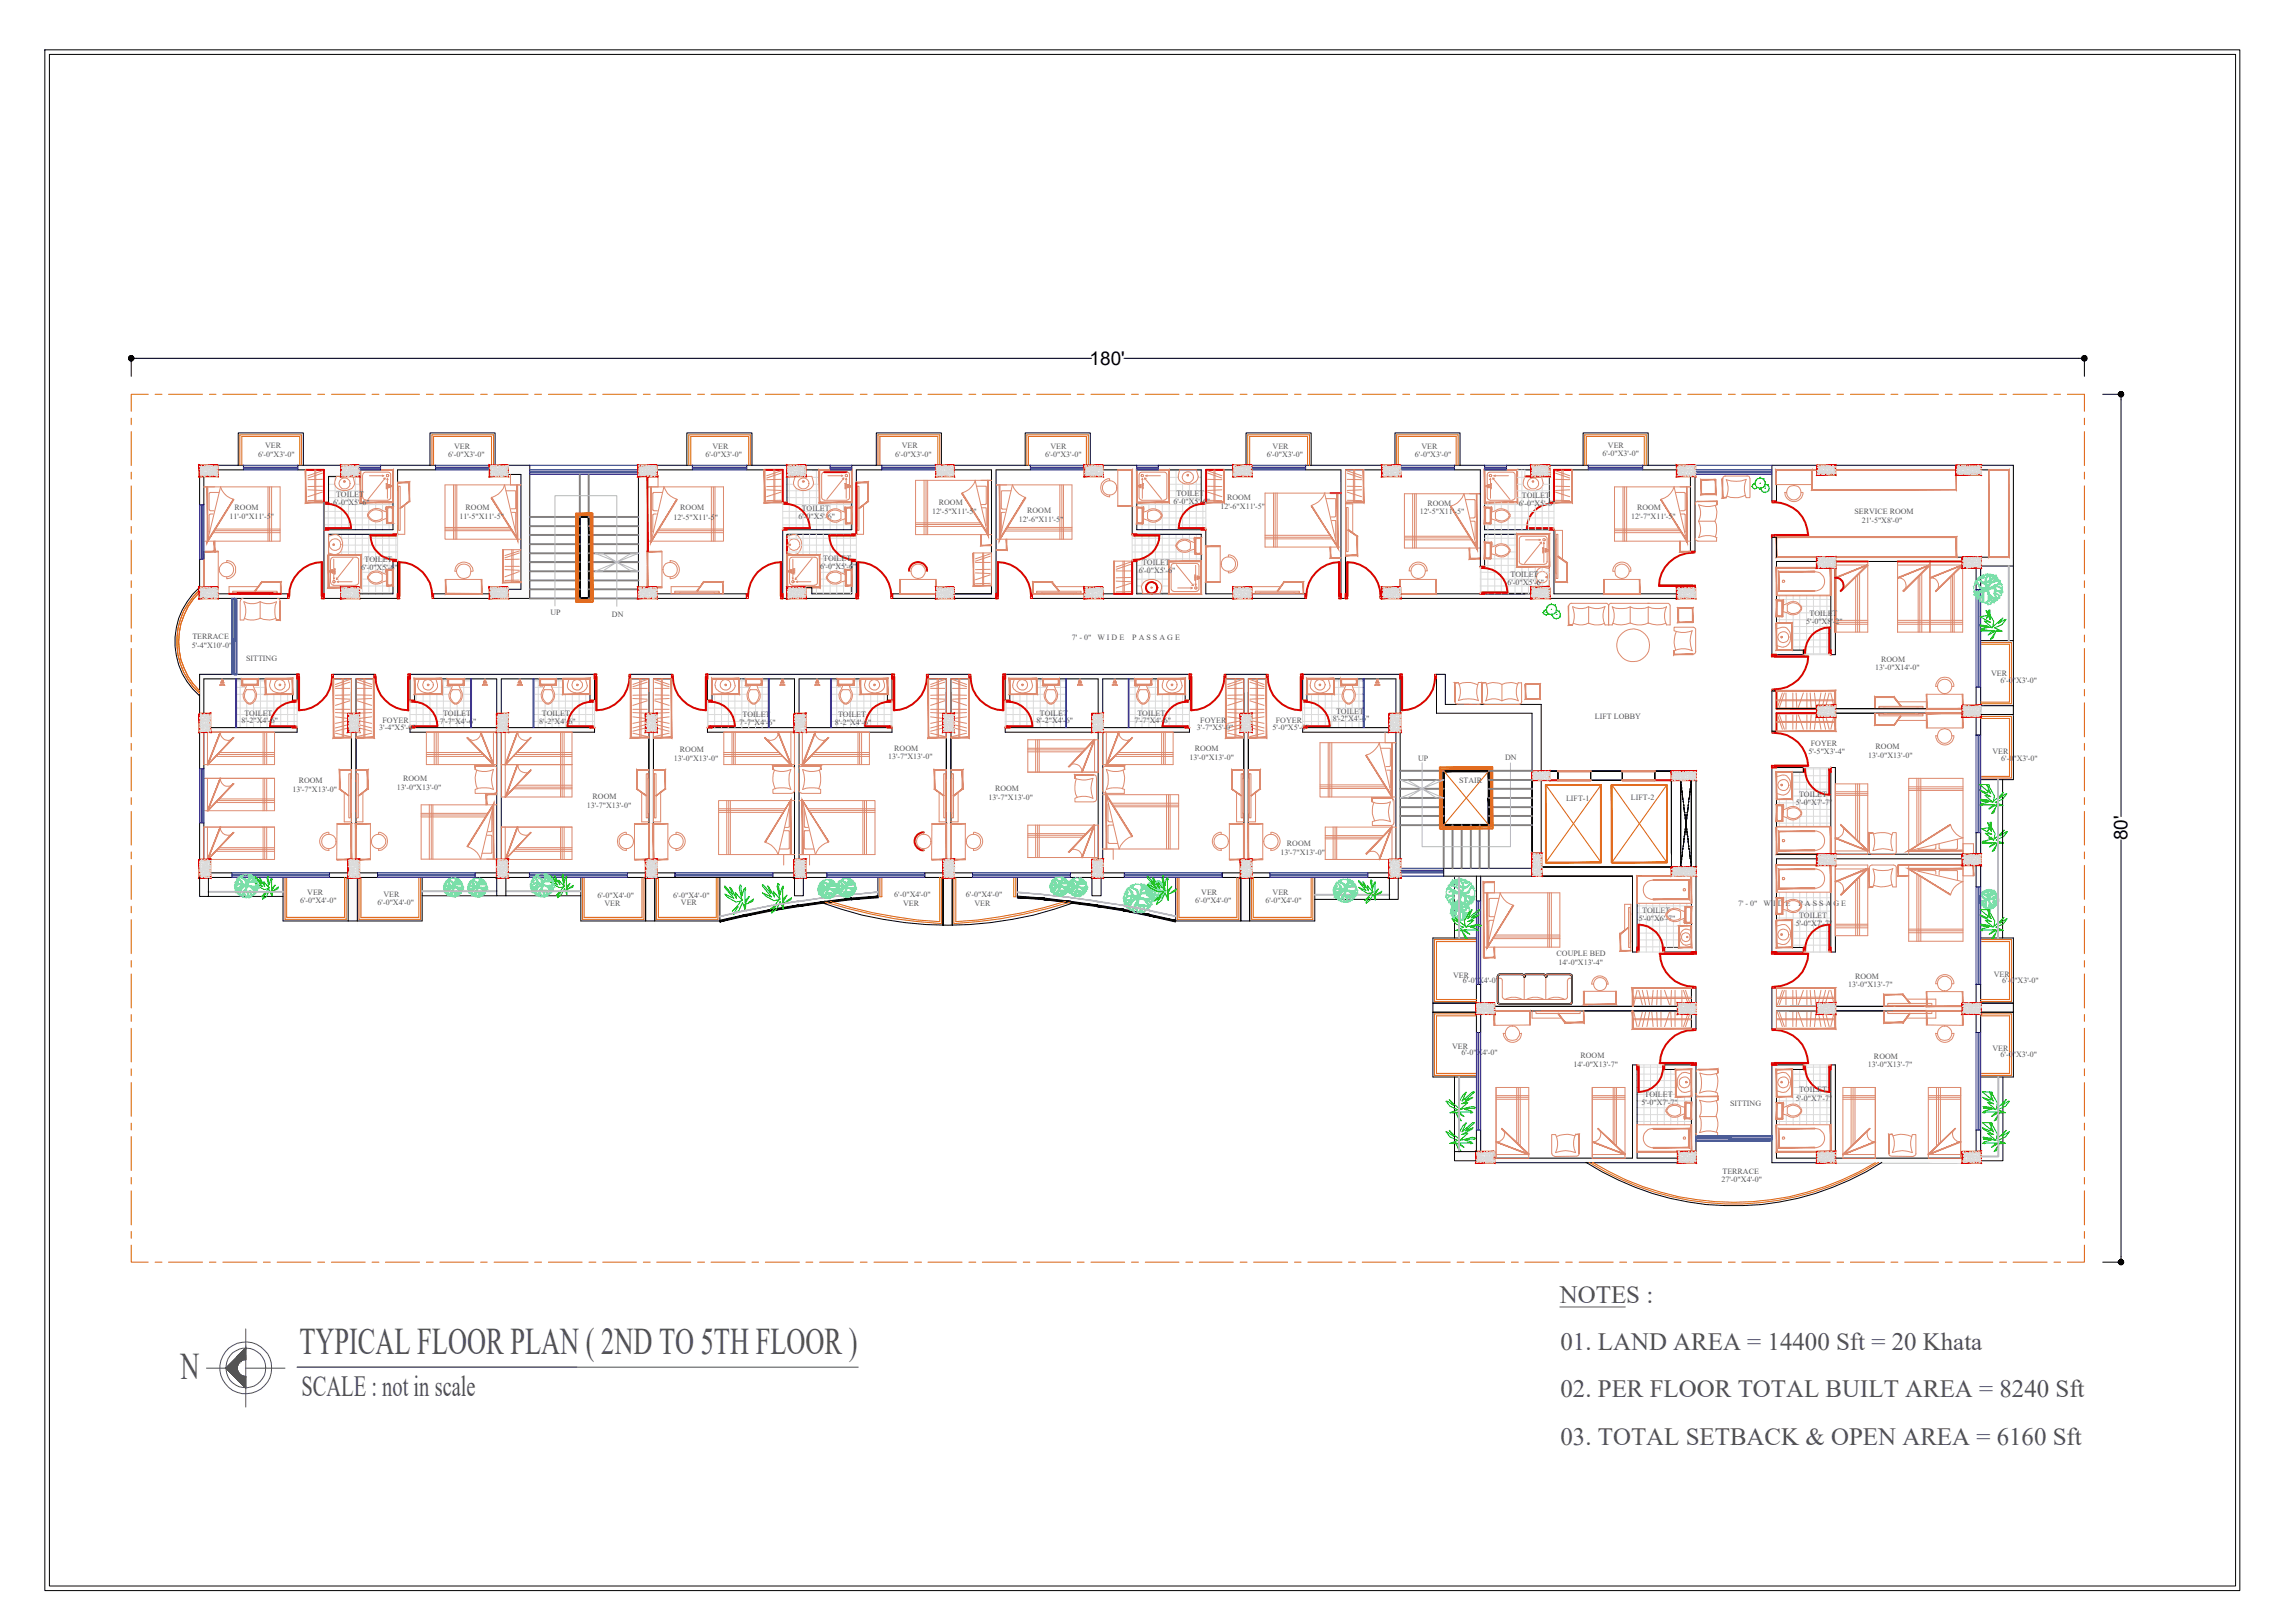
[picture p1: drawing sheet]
<svg xmlns="http://www.w3.org/2000/svg" width="297mm" height="210mm" viewBox="0 0 297 210" stroke-linecap="round" stroke-linejoin="round" font-family="sans-serif">
<defs><g id="words">
<g font-size="4.9" fill="#545454">
<text x="23.4" y="178.4">N</text>
<text x="38.7" y="175.2">TYPICAL FLOOR PLAN ( 2ND TO 5TH FLOOR )</text>
</g>
<text font-size="3.8" fill="#545454" x="39" y="180.7">SCALE : not in scale</text>
<g font-size="3.2" fill="#545454">
<text x="201.8" y="168.6">NOTES :</text>
<text x="201.9" y="174.7">01. LAND AREA = 14400 Sft = 20 Khata</text>
<text x="201.9" y="180.8">02. PER FLOOR TOTAL BUILT AREA = 8240 Sft</text>
<text x="201.9" y="187">03. TOTAL SETBACK &amp; OPEN AREA = 6160 Sft</text>
</g>
<g font-size="2.5">
<text x="141" y="47.3">180'</text>
<text x="275.3" y="108.8" transform="rotate(-90 275.3 108.8)">80'</text>
</g>
<g font-size="1" fill="#545454">
<text x="33.4" y="59.2">6'-0&quot;X3'-0&quot;</text>
<text x="34.3" y="58">VER</text>
<text x="58" y="59.1">6'-0&quot;X3'-0&quot;</text>
<text x="58.8" y="58.1">VER</text>
<text x="91.3" y="59.2">6'-0&quot;X3'-0&quot;</text>
<text x="92.2" y="58.1">VER</text>
<text x="115.8" y="59.1">6'-0&quot;X3'-0&quot;</text>
<text x="116.7" y="58">VER</text>
<text x="135.2" y="59.2">6'-0&quot;X3'-0&quot;</text>
<text x="135.9" y="58.1">VER</text>
<text x="163.9" y="59.2">6'-0&quot;X3'-0&quot;</text>
<text x="164.6" y="58.1">VER</text>
<text x="183" y="59.2">6'-0&quot;X3'-0&quot;</text>
<text x="183.9" y="58.1">VER</text>
<text x="207.3" y="59.1">6'-0&quot;X3'-0&quot;</text>
<text x="208" y="58">VER</text>
<text x="30.4" y="66">ROOM</text>
<text x="43.1" y="65.3">6'-0&quot;X5'-6&quot;</text>
<text x="43.5" y="64.3">TOILET</text>
<text x="121.5" y="65.3">ROOM</text>
<text x="151.8" y="65.2">6'-0&quot;X5'-6&quot;</text>
<text x="152.2" y="64.2">TOILET</text>
<text x="157.9" y="65.9">12'-6&quot;X11'-5&quot;</text>
<text x="158.7" y="64.7">ROOM</text>
<text x="184.7" y="65.4">ROOM</text>
<text x="196.5" y="65.5">6'-0&quot;X5'-6&quot;</text>
<text x="196.9" y="64.4">TOILET</text>
<text x="29.7" y="67.2">11'-0&quot;X11'-5&quot;</text>
<text x="59.4" y="67.2">11'-5&quot;X11'-5&quot;</text>
<text x="60.2" y="66.1">ROOM</text>
<text x="87.1" y="67.2">12'-5&quot;X11'-5&quot;</text>
<text x="88" y="66">ROOM</text>
<text x="103.3" y="67.1">6'-0&quot;X5'-6&quot;</text>
<text x="103.7" y="66.1">TOILET</text>
<text x="120.6" y="66.5">12'-5&quot;X11'-5&quot;</text>
<text x="131.8" y="67.5">12'-6&quot;X11'-5&quot;</text>
<text x="132.9" y="66.4">ROOM</text>
<text x="183.7" y="66.5">12'-5&quot;X11'-5&quot;</text>
<text x="211" y="67.2">12'-7&quot;X11'-5&quot;</text>
<text x="211.8" y="66.1">ROOM</text>
<text x="239.9" y="66.5">SERVICE ROOM</text>
<text x="240.9" y="67.7">21'-5&quot;X8'-0&quot;</text>
<text x="46.7" y="73.8">6'-0&quot;X5'-6&quot;</text>
<text x="47.2" y="72.8">TOILET</text>
<text x="106.1" y="73.7">6'-0&quot;X5'-6&quot;</text>
<text x="106.5" y="72.7">TOILET</text>
<text x="147.3" y="74.1">6'-0&quot;X5'-6&quot;</text>
<text x="147.7" y="73.1">TOILET</text>
<text x="195" y="75.7">6'-0&quot;X5'-6&quot;</text>
<text x="195.4" y="74.7">TOILET</text>
<text x="24.8" y="83.8">5'-4&quot;X10'-0&quot;</text>
<text x="24.9" y="82.7">TERRACE</text>
<text x="71.2" y="79.6">UP</text>
<text x="79.2" y="79.8">DN</text>
<text x="138.7" y="82.9">7' - 0&quot;</text>
<text x="142" y="82.9">W I D E</text>
<text x="146.5" y="82.9">P A S S A G E</text>
<text x="233.7" y="80.7">5'-0&quot;X8'-2&quot;</text>
<text x="234.1" y="79.7">TOILET</text>
<text x="31.8" y="85.5">SITTING</text>
<text x="242.6" y="86.7">13'-0&quot;X14'-0&quot;</text>
<text x="243.4" y="85.6">ROOM</text>
<text x="257.6" y="87.5">VER</text>
<text x="258.8" y="88.4">6'-0&quot;X3'-0&quot;</text>
<text x="31.2" y="93.6">8'-2&quot;X4'-6&quot;</text>
<text x="31.6" y="92.6">TOILET</text>
<text x="49.1" y="94.5">3'-4&quot;X5'-0&quot;</text>
<text x="49.5" y="93.5">FOYER</text>
<text x="56.9" y="93.7">7'-7&quot;X4'-6&quot;</text>
<text x="57.3" y="92.7">TOILET</text>
<text x="69.8" y="93.7">8'-2&quot;X4'-6&quot;</text>
<text x="70.1" y="92.6">TOILET</text>
<text x="95.6" y="93.9">7'-7&quot;X4'-6&quot;</text>
<text x="96.1" y="92.9">TOILET</text>
<text x="108" y="93.8">8'-2&quot;X4'-6&quot;</text>
<text x="108.4" y="92.8">TOILET</text>
<text x="134.1" y="93.6">8'-2&quot;X4'-6&quot;</text>
<text x="134.5" y="92.6">TOILET</text>
<text x="146.8" y="93.6">7'-7&quot;X4'-6&quot;</text>
<text x="147.2" y="92.6">TOILET</text>
<text x="154.9" y="94.5">3'-7&quot;X5'-0&quot;</text>
<text x="155.3" y="93.5">FOYER</text>
<text x="164.6" y="94.5">5'-0&quot;X5'-0&quot;</text>
<text x="165.1" y="93.5">FOYER</text>
<text x="172.4" y="93.3">8'-2&quot;X4'-6&quot;</text>
<text x="172.8" y="92.3">TOILET</text>
<text x="206.3" y="93.1">LIFT LOBBY</text>
<text x="38.7" y="101.3">ROOM</text>
<text x="52.2" y="101.1">ROOM</text>
<text x="87.2" y="98.5">13'-0&quot;X13'-0&quot;</text>
<text x="88" y="97.3">ROOM</text>
<text x="114.9" y="98.2">13'-7&quot;X13'-0&quot;</text>
<text x="115.7" y="97.2">ROOM</text>
<text x="153.9" y="98.3">13'-0&quot;X13'-0&quot;</text>
<text x="154.6" y="97.2">ROOM</text>
<text x="183.5" y="98.5">UP</text>
<text x="188.8" y="101.4">STAIR</text>
<text x="194.7" y="98.3">DN</text>
<text x="234" y="97.6">5'-5&quot;X3'-4&quot;</text>
<text x="234.3" y="96.5">FOYER</text>
<text x="241.7" y="98.1">13'-0&quot;X13'-0&quot;</text>
<text x="242.7" y="97">ROOM</text>
<text x="257.8" y="97.6">VER</text>
<text x="258.9" y="98.5">6'-0&quot;X3'-0&quot;</text>
<text x="37.8" y="102.5">13'-7&quot;X13'-0&quot;</text>
<text x="51.4" y="102.2">13'-0&quot;X13'-0&quot;</text>
<text x="75.9" y="104.5">13'-7&quot;X13'-0&quot;</text>
<text x="76.7" y="103.3">ROOM</text>
<text x="127.9" y="103.5">13'-7&quot;X13'-0&quot;</text>
<text x="128.7" y="102.4">ROOM</text>
<text x="202.6" y="103.6">LIFT-1</text>
<text x="211" y="103.5">LIFT-2</text>
<text x="232.3" y="104.2">5'-0&quot;X7'-7&quot;</text>
<text x="232.7" y="103.1">TOILET</text>
<text x="165.7" y="110.6">13'-7&quot;X13'-0&quot;</text>
<text x="166.5" y="109.5">ROOM</text>
<text x="38.8" y="116.9">6'-0&quot;X4'-0&quot;</text>
<text x="39.8" y="115.8">VER</text>
<text x="48.9" y="117.1">6'-0&quot;X4'-0&quot;</text>
<text x="49.6" y="116">VER</text>
<text x="77.3" y="116.2">6'-0&quot;X4'-0&quot;</text>
<text x="78.2" y="117.2">VER</text>
<text x="87.1" y="116.2">6'-0&quot;X4'-0&quot;</text>
<text x="88.1" y="117.2">VER</text>
<text x="115.7" y="116.1">6'-0&quot;X4'-0&quot;</text>
<text x="116.8" y="117.2">VER</text>
<text x="125" y="116.1">6'-0&quot;X4'-0&quot;</text>
<text x="126.1" y="117.3">VER</text>
<text x="154.6" y="116.9">6'-0&quot;X4'-0&quot;</text>
<text x="155.4" y="115.8">VER</text>
<text x="163.7" y="116.9">6'-0&quot;X4'-0&quot;</text>
<text x="164.6" y="115.8">VER</text>
<text x="212" y="119.2">5'-0&quot;X6'-7&quot;</text>
<text x="212.5" y="118.1">TOILET</text>
<text x="224.9" y="117.3">7' - 0&quot;</text>
<text x="228.2" y="117.3">W I D E</text>
<text x="232.3" y="119.9">5'-0&quot;X7'-7&quot;</text>
<text x="232.7" y="117.3">P A S S A G E</text>
<text x="232.7" y="118.8">TOILET</text>
<text x="201.4" y="123.7">COUPLE BED</text>
<text x="201.6" y="124.9">14'-0&quot;X13'-4&quot;</text>
<text x="188" y="126.5">VER</text>
<text x="189.2" y="127.3">6'-0&quot;X4'-0&quot;</text>
<text x="239.1" y="127.7">13'-0&quot;X13'-7&quot;</text>
<text x="240" y="126.6">ROOM</text>
<text x="257.9" y="126.4">VER</text>
<text x="259" y="127.2">6'-0&quot;X3'-0&quot;</text>
<text x="187.9" y="135.7">VER</text>
<text x="189.1" y="136.5">6'-0&quot;X4'-0&quot;</text>
<text x="204.5" y="136.9">ROOM</text>
<text x="242.4" y="137">ROOM</text>
<text x="257.8" y="136">VER</text>
<text x="258.8" y="136.8">6'-0&quot;X3'-0&quot;</text>
<text x="203.6" y="138.1">14'-0&quot;X13'-7&quot;</text>
<text x="212.3" y="143">5'-0&quot;X7'-7&quot;</text>
<text x="212.8" y="142">TOILET</text>
<text x="223.8" y="143.1">SITTING</text>
<text x="232.3" y="142.4">5'-0&quot;X7'-7&quot;</text>
<text x="232.7" y="141.4">TOILET</text>
<text x="241.6" y="138.1">13'-0&quot;X13'-7&quot;</text>
<text x="222.7" y="153">27'-0&quot;X4'-0&quot;</text>
<text x="222.8" y="151.9">TERRACE</text>
</g>
</g></defs>
<!-- layer: SOLID -->
<g fill="#fafafa" stroke="#fafafa" stroke-width=".13">
<path d="M122 113.6h1.2v6.1z"/>
<path d="M215.3 122.6l3.5 .6v-.6zM215.3 122.6l3.5 .6h-3.5z"/>
<path d="M142.7 94.2l11.2 .6v-.6zM142.7 94.2l11.2 .6h-11.2z"/>
<path d="M130 94.2l11.3 .6v-.6zM130 94.2l11.3 .6h-11.3z"/>
<path d="M65.7 94.2l11.2 .6v-.6zM65.7 94.2l11.2 .6h-11.2z"/>
<path d="M53 94.2l11.3 .6v-.6zM53 94.2l11.3 .6h-11.3z"/>
<path d="M168.5 87.3l12.6 .6v-.6zM168.5 87.3l12.6 .6h-12.6z"/>
<path d="M158.6 87.3l5.2 .6v-.6zM158.6 87.3l5.2 .6h-5.2z"/>
<path d="M130 87.3l23.9 .6v-.6zM130 87.3l23.9 .6h-23.9z"/>
<path d="M120.1 87.3l5.2 .6v-.6zM120.1 87.3l5.2 .6h-5.2z"/>
<path d="M168.5 87.9l.6 2.7v-2.7zM168.5 87.9l.6 2.7h-.6z"/>
<path d="M153.3 87.9l.6 2.7v-2.7zM153.3 87.9l.6 2.7h-.6z"/>
<path d="M130 87.9l.6 2.7v-2.7zM130 87.9l.6 2.7h-.6z"/>
<path d="M180.6 87.9l.5 4.5v-4.5zM180.6 87.9l.5 4.5h-.5z"/>
<path d="M160.9 87.9l.6 4.5v-4.5zM160.9 87.9l.6 4.5h-.6z"/>
<path d="M142.1 87.9l.6 4.5v-4.5zM142.1 87.9l.6 4.5h-.6z"/>
<path d="M122.4 87.9l.6 4.5v-4.5zM122.4 87.9l.6 4.5h-.6z"/>
<path d="M168.5 94.2l11.2 .6v-.6zM168.5 94.2l11.2 .6h-11.2z"/>
<path d="M180.6 94.8l.5 16.4v-16.4zM180.6 94.8l.5 16.4h-.5z"/>
<path d="M160.9 94.8l.6 16.4v-16.4zM160.9 94.8l.6 16.4h-.6z"/>
<path d="M142.1 94.8l.6 16.4v-16.4zM142.1 94.8l.6 16.4h-.6z"/>
<path d="M122.4 94.8l.6 16.4v-16.4zM122.4 94.8l.6 16.4h-.6z"/>
<path d="M91.5 87.3l23.9 .6v-.6zM91.5 87.3l23.9 .6h-23.9z"/>
<path d="M81.6 87.3l5.3 .6v-.6zM81.6 87.3l5.3 .6h-5.3z"/>
<path d="M114.8 87.9l.6 2.7v-2.7zM114.8 87.9l.6 2.7h-.6z"/>
<path d="M91.5 87.9l.6 2.7v-2.7zM91.5 87.9l.6 2.7h-.6z"/>
<path d="M102.8 87.9l.6 4.5v-4.5zM102.8 87.9l.6 4.5h-.6z"/>
<path d="M83.9 87.9l.6 4.5v-4.5zM83.9 87.9l.6 4.5h-.6z"/>
<path d="M104.2 94.2l11.2 .6v-.6zM104.2 94.2l11.2 .6h-11.2z"/>
<path d="M91.5 94.2l11.3 .6v-.6zM91.5 94.2l11.3 .6h-11.3z"/>
<path d="M102.8 94.8l.6 16.4v-16.4zM102.8 94.8l.6 16.4h-.6z"/>
<path d="M83.9 94.8l.6 16.4v-16.4zM83.9 94.8l.6 16.4h-.6z"/>
<path d="M46.4 113l2.5 .6v-.6zM46.4 113l2.5 .6h-2.5z"/>
<path d="M42.6 113l2.4 .6v-.6zM42.6 113l2.4 .6h-2.4z"/>
<path d="M27.2 113l2.8 .6v-.6zM27.2 113l2.8 .6h-2.8z"/>
<path d="M25.8 113.6l1.2 2.4v-2.4zM25.8 113.6l1.2 2.4h-1.2z"/>
<path d="M45 113.6l1.2 5.6v-5.6zM45 113.6l1.2 5.6h-1.2z"/>
<path d="M104.2 113l2.8 .6v-.6zM104.2 113l2.8 .6h-2.8z"/>
<path d="M100 113l2.8 .6v-.6zM100 113l2.8 .6h-2.8z"/>
<path d="M84.9 113l2.4 .6v-.6zM84.9 113l2.4 .6h-2.4z"/>
<path d="M81.2 113l2.3 .6v-.6zM81.2 113l2.3 .6h-2.3z"/>
<path d="M65.7 113l2.8 .6v-.6zM65.7 113l2.8 .6h-2.8z"/>
<path d="M61.5 113l2.8 .6v-.6zM61.5 113l2.8 .6h-2.8z"/>
<path d="M102.8 113.6l1.1 2.3v-2.3zM102.8 113.6l1.1 2.3h-1.1z"/>
<path d="M64.3 113.6l1.1 2.3v-2.3zM64.3 113.6l1.1 2.3h-1.1z"/>
<path d="M83.5 113.6l1.2 5.6v-5.6zM83.5 113.6l1.2 5.6h-1.2z"/>
<path d="M138.5 113l2.8 .6v-.6zM138.5 113l2.8 .6h-2.8z"/>
<path d="M177 113l2.7 .6v-.6zM177 113l2.7 .6h-2.7z"/>
<path d="M161.9 113l2.4 .6v-.6zM161.9 113l2.4 .6h-2.4z"/>
<path d="M158.1 113l2.4 .6v-.6zM158.1 113l2.4 .6h-2.4z"/>
<path d="M142.7 113l2.8 .6v-.6zM142.7 113l2.8 .6h-2.8z"/>
<path d="M139.1 113.6h2.2zM139.1 113.6h2.2z"/>
<path d="M138.5 113.6h.6zM138.5 113.6h.6z"/>
<path d="M123.4 113l2.4 .6v-.6zM123.4 113l2.4 .6h-2.4z"/>
<path d="M119.6 113l2.4 .6v-.6zM119.6 113l2.4 .6h-2.4z"/>
<path d="M141.3 113.6l1.2 2.3v-2.3zM141.3 113.6l1.2 2.3h-1.2z"/>
<path d="M160.5 113.6l1.2 5.6v-5.6zM160.5 113.6l1.2 5.6h-1.2z"/>
<path d="M122 119.7h1.2zM122 113.6l1.2 6.1h-1.2z"/>
<path d="M188.2 149l2.8 1.2v-1.2zM188.2 149l2.8 1.2h-2.8z"/>
<path d="M191 131.2l.6 2.4v-2.4zM191 131.2l.6 2.4h-.6z"/>
<path d="M215.3 137.8l4.1 .6v-.6zM215.3 137.8l4.1 .6h-4.1z"/>
<path d="M218.8 138.4l.6 10.6v-10.6zM218.8 138.4l.6 10.6h-.6z"/>
<path d="M191 146.2l.6 2.8v-2.8zM191 146.2l.6 2.8h-.6z"/>
<path d="M211.2 137.8l.6 12.1v-12.1zM211.2 137.8l.6 12.1h-.6z"/>
<path d="M193.3 149.9l23.7 .6v-.6zM193.3 149.9l23.7 .6h-23.7z"/>
<path d="M255.7 88.9l.5 2.4v-2.4zM255.7 88.9l.5 2.4h-.5z"/>
<path d="M229.2 89.4l.6 2.3v-2.3zM229.2 89.4l.6 2.3h-.6z"/>
<path d="M237.4 91.7l16.5 .6v-.6zM237.4 91.7l16.5 .6h-16.5z"/>
<path d="M229.2 91.7l5.9 .6v-.6zM229.2 91.7l5.9 .6h-5.9z"/>
<path d="M229.2 92.3l.6 2.3v-2.3zM229.2 92.3l.6 2.3h-.6z"/>
<path d="M255.7 92.7l.5 2.4v-2.4zM255.7 92.7l.5 2.4h-.5z"/>
<path d="M229.2 99.3l4.1 .6v-.6zM229.2 99.3l4.1 .6h-4.1z"/>
<path d="M255.7 107.8l.5 2.7v-2.7zM255.7 107.8l.5 2.7h-.5z"/>
<path d="M229.2 99.9l.6 10.6v-10.6zM229.2 99.9l.6 10.6h-.6z"/>
<path d="M237.4 110.5l16.5 .6v-.6zM237.4 110.5l16.5 .6h-16.5z"/>
<path d="M229.2 110.5l5.9 .6v-.6zM229.2 110.5l5.9 .6h-5.9z"/>
<path d="M255.7 111.9l.5 2.9v-2.9zM255.7 111.9l.5 2.9h-.5z"/>
<path d="M229.2 111.1l.6 11.5v-11.5zM229.2 111.1l.6 11.5h-.6z"/>
<path d="M229.2 122.6l4.1 .6v-.6zM229.2 122.6l4.1 .6h-4.1z"/>
<path d="M255.7 127.4l.5 2.4v-2.4zM255.7 127.4l.5 2.4h-.5z"/>
<path d="M229.2 127.9l.6 2.3v-2.3zM229.2 127.9l.6 2.3h-.6z"/>
<path d="M237.4 130.2l16.5 .6v-.6zM237.4 130.2l16.5 .6h-16.5z"/>
<path d="M229.2 130.2l5.9 .6v-.6zM229.2 130.2l5.9 .6h-5.9z"/>
<path d="M256.2 129.8l4.3 1.2v-1.2zM256.2 129.8l4.3 1.2h-4.3z"/>
<path d="M229.2 130.8l.6 2.4v-2.4zM229.2 130.8l.6 2.4h-.6z"/>
<path d="M255.7 131.2l.5 2.4v-2.4zM255.7 131.2l.5 2.4h-.5z"/>
<path d="M256.2 60.2l4.3 .6v-.6zM256.2 60.2l4.3 .6h-4.3z"/>
<path d="M237.4 60.2l15.7 .6v-.6zM237.4 60.2l15.7 .6h-15.7z"/>
<path d="M229.2 60.2l5.9 .6v-.6zM229.2 60.2l5.9 .6h-5.9z"/>
<path d="M229.2 60.8l.6 4v-4zM229.2 60.8l.6 4h-.6z"/>
<path d="M259.9 60.8l.6 11.3v-11.3zM259.9 60.8l.6 11.3h-.6z"/>
<path d="M229.2 69.5l.6 2.6v-2.6zM229.2 69.5l.6 2.6h-.6z"/>
<path d="M237.4 72.1l16.5 .6v-.6zM237.4 72.1l16.5 .6h-16.5z"/>
<path d="M229.2 72.1l5.9 .6v-.6zM229.2 72.1l5.9 .6h-5.9z"/>
<path d="M256.2 72.1l4.3 1.2v-1.2zM256.2 72.1l4.3 1.2h-4.3z"/>
<path d="M229.2 72.7l.6 11.4v-11.4zM229.2 72.7l.6 11.4h-.6z"/>
<path d="M236.9 73.5l.5 11.2v-11.2zM236.9 73.5l.5 11.2h-.5z"/>
<path d="M229.2 84.1l4.1 .6v-.6zM229.2 84.1l4.1 .6h-4.1z"/>
<path d="M212.5 60.2l4.5 .6v-.6zM212.5 60.2l4.5 .6h-4.5z"/>
<path d="M200.4 60.2l5.1 .6v-.6zM200.4 60.2l5.1 .6h-5.1z"/>
<path d="M188.2 60.2l3.9 .6v-.6zM188.2 60.2l3.9 .6h-3.9z"/>
<path d="M168.9 60.2l9.9 .6v-.6zM168.9 60.2l9.9 .6h-9.9z"/>
<path d="M149.9 60.2l9.7 .6v-.6zM149.9 60.2l9.7 .6h-9.7z"/>
<path d="M200.4 60.8l.6 .9v-.9zM200.4 60.8l.6 .9h-.6z"/>
<path d="M200.4 61.7l.6 3.3v-3.3zM200.4 61.7l.6 3.3h-.6z"/>
<path d="M155.4 60.8l.6 4.2v-4.2zM155.4 60.8l.6 4.2h-.6z"/>
<path d="M191.5 60.8l.6 7.8v-7.8zM191.5 60.8l.6 7.8h-.6z"/>
<path d="M191.5 68.6l9.5 .5v-.5zM191.5 68.6l9.5 .5h-9.5z"/>
<path d="M218.7 61.7l.6 9.6v-9.6zM218.7 61.7l.6 9.6h-.6z"/>
<path d="M191.5 69.1l.6 4.2v-4.2zM191.5 69.1l.6 4.2h-.6z"/>
<path d="M200.4 69.1l.6 6.9v-6.9zM200.4 69.1l.6 6.9h-.6z"/>
<path d="M200.4 76l.6 .8v-.8zM200.4 76l.6 .8h-.6z"/>
<path d="M173.5 60.8l.6 16v-16zM173.5 60.8l.6 16h-.6z"/>
<path d="M200.4 76.8l16.6 .6v-.6zM200.4 76.8l16.6 .6h-16.6z"/>
<path d="M181.1 76.8l17 .6v-.6zM181.1 76.8l17 .6h-17z"/>
<path d="M173.5 76.8l.6 .6v-.6zM173.5 76.8l.6 .6h-.6z"/>
<path d="M161.9 76.8l6.9 .6v-.6zM161.9 76.8l6.9 .6h-6.9z"/>
<path d="M142.7 60.2l4.4 .6v-.6zM142.7 60.2l4.4 .6h-4.4z"/>
<path d="M123.4 60.2l9.9 .6v-.6zM123.4 60.2l9.9 .6h-9.9z"/>
<path d="M146.5 60.8l.6 7.8v-7.8zM146.5 60.8l.6 7.8h-.6z"/>
<path d="M146.5 68.6l9.5 .5v-.5zM146.5 68.6l9.5 .5h-9.5z"/>
<path d="M155.4 69.1l.6 7.7v-7.7zM155.4 69.1l.6 7.7h-.6z"/>
<path d="M146.5 72.6l.6 4.2v-4.2zM146.5 72.6l.6 4.2h-.6z"/>
<path d="M128.3 60.8l.6 16v-16zM128.3 60.8l.6 16h-.6z"/>
<path d="M142.7 76.8l16.9 .6v-.6zM142.7 76.8l16.9 .6h-16.9z"/>
<path d="M133.6 76.8l6.7 .6v-.6zM133.6 76.8l6.7 .6h-6.7z"/>
<path d="M123.4 76.8l5.5 .6v-.6zM123.4 76.8l5.5 .6h-5.5z"/>
<path d="M110.2 60.2l3.9 .6v-.6zM110.2 60.2l3.9 .6h-3.9z"/>
<path d="M104.2 60.2l3.2 .6v-.6zM104.2 60.2l3.2 .6h-3.2z"/>
<path d="M110.2 60.8l.6 1.7v-1.7zM110.2 60.8l.6 1.7h-.6z"/>
<path d="M110.2 62.5l.6 6.1v-6.1zM110.2 62.5l.6 6.1h-.6z"/>
<path d="M101.3 68.6l9.5 .5v-.5zM101.3 68.6l9.5 .5h-9.5z"/>
<path d="M101.3 69.1l.5 6.9v-6.9zM101.3 69.1l.5 6.9h-.5z"/>
<path d="M110.2 72.6l.6 4.2v-4.2zM110.2 72.6l.6 4.2h-.6z"/>
<path d="M104.2 76l.8 .8v-.8zM104.2 76l.8 .8h-.8z"/>
<path d="M104.2 76.8l6.6 .6v-.6zM104.2 76.8l6.6 .6h-6.6z"/>
<path d="M101.3 76l.5 1.4v-1.4zM101.3 76l.5 1.4h-.5z"/>
<path d="M96.6 60.2l5.2 .6v-.6zM96.6 60.2l5.2 .6h-5.2z"/>
<path d="M84.9 60.2l4.7 .6v-.6zM84.9 60.2l4.7 .6h-4.7z"/>
<path d="M65.7 60.2l2.8 1.2v-1.2zM65.7 60.2l2.8 1.2h-2.8z"/>
<path d="M101.3 60.8l.5 .9v-.9zM101.3 60.8l.5 .9h-.5z"/>
<path d="M101.3 61.7l.5 3.3v-3.3zM101.3 61.7l.5 3.3h-.5z"/>
<path d="M82.6 61.7l1.2 14.3v-14.3zM82.6 61.7l1.2 14.3h-1.2z"/>
<path d="M67.4 61.4l1.1 14.9v-14.9zM67.4 61.4l1.1 14.9h-1.1z"/>
<path d="M84.9 76.8l11.7 .6v-.6zM84.9 76.8l11.7 .6h-11.7z"/>
<path d="M65.7 76.3l2.8 1.1v-1.1zM65.7 76.3l2.8 1.1h-2.8z"/>
<path d="M53 87.3l23.9 .6v-.6zM53 87.3l23.9 .6h-23.9z"/>
<path d="M43.1 87.3l5.3 .6v-.6zM43.1 87.3l5.3 .6h-5.3z"/>
<path d="M76.3 87.9l.6 2.7v-2.7zM76.3 87.9l.6 2.7h-.6z"/>
<path d="M53 87.9l.6 2.7v-2.7zM53 87.9l.6 2.7h-.6z"/>
<path d="M64.3 87.9l.6 4.5v-4.5zM64.3 87.9l.6 4.5h-.6z"/>
<path d="M45.5 87.9l.6 4.5v-4.5zM45.5 87.9l.6 4.5h-.6z"/>
<path d="M64.3 94.8l.6 16.4v-16.4zM64.3 94.8l.6 16.4h-.6z"/>
<path d="M45.5 94.8l.6 16.4v-16.4zM45.5 94.8l.6 16.4h-.6z"/>
<path d="M218.8 131.2l.6 2v-2zM218.8 131.2l.6 2h-.6z"/>
<path d="M229.2 137.8l4.1 .6v-.6zM229.2 137.8l4.1 .6h-4.1z"/>
<path d="M255.7 146.2l.5 2.8v-2.8zM255.7 146.2l.5 2.8h-.5z"/>
<path d="M229.2 138.4l.6 11.5v-11.5zM229.2 138.4l.6 11.5h-.6z"/>
<path d="M237.4 149.9l16.5 .6v-.6zM237.4 149.9l16.5 .6h-16.5z"/>
<path d="M229.2 149.9l5.9 .6v-.6zM229.2 149.9l5.9 .6h-5.9z"/>
<path d="M236.9 137.8l.5 .6v-.6zM236.9 137.8l.5 .6h-.5z"/>
<path d="M236.9 138.4l.5 10.6v-10.6zM236.9 138.4l.5 10.6h-.5z"/>
<path d="M25.8 87.3l12.6 .6v-.6zM25.8 87.3l12.6 .6h-12.6z"/>
<path d="M37.8 87.9l.6 2.7v-2.7zM37.8 87.9l.6 2.7h-.6z"/>
<path d="M25.8 87.9l.6 4.5v-4.5zM25.8 87.9l.6 4.5h-.6z"/>
<path d="M27.2 94.2l11.2 .6v-.6zM27.2 94.2l11.2 .6h-11.2z"/>
<path d="M25.8 94.8l.6 4.7v-4.7zM25.8 94.8l.6 4.7h-.6z"/>
<path d="M25.8 106.5l.6 4.7v-4.7zM25.8 106.5l.6 4.7h-.6z"/>
<path d="M49.2 60.2l7.1 .6v-.6zM49.2 60.2l7.1 .6h-7.1z"/>
<path d="M38.5 60.2l5.6 .6v-.6zM38.5 60.2l5.6 .6h-5.6z"/>
<path d="M28.2 60.2l3.3 .6v-.6zM28.2 60.2l3.3 .6h-3.3z"/>
<path d="M41.9 60.8l2.2 .9v-.9zM41.9 60.8l2.2 .9h-2.2z"/>
<path d="M41.9 61.7l.6 3.3v-3.3zM41.9 61.7l.6 3.3h-.6z"/>
<path d="M25.8 61.7l.6 3.6v-3.6zM25.8 61.7l.6 3.6h-.6z"/>
<path d="M50.8 60.8l.6 7.8v-7.8zM50.8 60.8l.6 7.8h-.6z"/>
<path d="M41.9 68.6l9.5 .5v-.5zM41.9 68.6l9.5 .5h-9.5z"/>
<path d="M41.9 69.1l.6 6.9v-6.9zM41.9 69.1l.6 6.9h-.6z"/>
<path d="M25.8 72.4l.6 3.6v-3.6zM25.8 72.4l.6 3.6h-.6z"/>
<path d="M50.8 72.6l.6 4.2v-4.2zM50.8 72.6l.6 4.2h-.6z"/>
<path d="M46.4 76.8l5 .6v-.6zM46.4 76.8l5 .6h-5z"/>
<path d="M41.9 76l2.2 1.4v-1.4zM41.9 76l2.2 1.4h-2.2z"/>
<path d="M28.2 76.8l9 .6v-.6zM28.2 76.8l9 .6h-9z"/>
<path d="M115.5 76.8l5.6 .6v-.6zM115.5 76.8l5.6 .6h-5.6z"/>
<path d="M194.9 60.2l3.2 .6v-.6zM194.9 60.2l3.2 .6h-3.2z"/>
<path d="M256.2 91.3l4.3 1.2v-1.2zM256.2 91.3l4.3 1.2h-4.3z"/>
</g>
<!-- layer: Text -->
<g fill="#545454" stroke="#545454" stroke-width=".13">
<path d="M30.7 177.3v1.2z"/>
<path d="M30.8 175.4h.1z"/>
<path d="M31.7 174.6l.1 1.4z"/>
<path d="M30.7 175.6v1.5h-1.5zM29.2 177.1l1.5 1.4v-1.4z"/>
<path d="M30.7 176.8v.1zM30.7 176.8v.1zM30.7 175.6v1.2zM30.7 175.6v1.2z"/>
<path d="M30.7 175.6v1.2zM30.7 175.6v1.2z"/>
<path d="M30.7 177.1v.2zM30.7 177.3v1.2z"/>
<path d="M30.8 175.4v.1zM30.8 175.4l-.1 .1z"/>
<path d="M30.7 176.5v.3zM30.7 176.5v.3zM30.8 175.5l-.1 1zM30.8 175.5v1z"/>
<path d="M30.7 175.5v1zM30.7 175.5v1z"/>
<path d="M30.7 177.3l.1 .2zM30.7 177.5v1z"/>
<path d="M30.8 177.5l-.1 1zM30.7 178.5l.1 .1z"/>
<path d="M30.8 176.4v.1zM30.8 176.4v.1l.1-.1z"/>
<path d="M30.9 175.4v1zM30.9 175.4v1h-.1z"/>
<path d="M30.8 175.4v1l.1-1zM30.8 175.4v1z"/>
<path d="M30.8 177.5l.1 .2h-.1zM30.8 177.7v.9l.1-.9z"/>
<path d="M30.9 177.7v.9h-.1zM30.8 178.6l.1 .1v-.1z"/>
<path d="M31 175.2v.2zM31 175.2v.2h-.1z"/>
<path d="M30.9 176.2v.2zM30.9 176.2h.1l-.1 .2zM31 175.4l-.1 .8h.1zM31 175.4v.8z"/>
<path d="M30.9 175.4v.8zM30.9 175.4h.1l-.1 .8z"/>
<path d="M30.9 177.7l.1 .2h-.1zM30.9 177.9v.8l.1-.8z"/>
<path d="M31 177.9v.8h-.1zM30.9 178.7l.1 .2v-.2z"/>
<path d="M31.2 175v.2zM31.2 175v.2h-.2z"/>
<path d="M31 176.1v.1zM31.1 176.1l-.1 .1 .2-.1z"/>
<path d="M31.2 175.2v.9zM31.2 175.2v.9h-.1z"/>
<path d="M31 175.2l.1 .9 .1-.9zM31 175.2l.1 .9z"/>
<path d="M31 177.9l.2 .1h-.2zM31 178v.9l.2-.9z"/>
<path d="M31.2 178v.9h-.2zM31 178.9l.2 .1v-.1z"/>
<path d="M31.4 174.9v.1zM31.4 174.9v.1h-.2z"/>
<path d="M31.2 176v.1zM31.2 176v.1l.2-.1z"/>
<path d="M31.4 175v1zM31.4 175v1h-.2z"/>
<path d="M31.2 175v1l.2-1zM31.2 175v1z"/>
<path d="M31.2 178l.2 .1h-.2zM31.2 178.1v.9l.2-.9z"/>
<path d="M31.4 178.1v.9h-.2zM31.2 179l.2 .2v-.2z"/>
<path d="M31.6 174.6v.3zM31.4 174.9l.2-.3v.3z"/>
<path d="M31.4 176h.2zM31.6 174.9l-.2 1.1h.2zM31.6 174.9v1.1z"/>
<path d="M31.4 174.9v1.1zM31.4 174.9h.2l-.2 1.1z"/>
<path d="M31.4 178.1h.2zM31.4 178.1v1.1l.2-1.1z"/>
<path d="M31.6 178.1v1.1h-.2zM31.4 179.2l.2 .2v-.2z"/>
<path d="M31.8 174.5l-.1 .1zM31.6 174.6l.2-.1-.1 .1z"/>
<path d="M31.6 176h.2zM31.7 174.6l.1 1.4h-.2z"/>
<path d="M31.6 174.6v1.4zM31.6 174.6h.1l-.1 1.4z"/>
<path d="M31.6 178.1l.2 .1zM31.6 178.2v1.2l.2-1.2z"/>
<path d="M31.8 178.2v1.2h-.2zM31.6 179.4l.2 .2v-.2z"/>
</g>
<g fill="none" stroke="#545454" stroke-width=".13">
<path d="M26.7 177.1h2.5l2.6 2.5v-5.1l-2.6 2.6M29.2 177.1l1.5-1.5v2.9zM30.7 175.6v1.3zM30.7 177.1v1.4zM30.7 175.5v1.4zM30.7 177.3v1.2zM30.8 175.4l-.1 1.4zM30.8 177.5v1.1zM30.8 175.4h.1l-.1 1.1zM30.8 177.5l.1 .2-.1 .9zM30.9 175.4v1l-.1 .1zM30.9 177.7v1l-.1-.1z"/>
<path d="M30.9 177.7l.1 .2-.1 .8zM31 175.2l-.1 1.2v-1zM31 175.2v1l-.1 .2zM31 177.9v1l-.1-.2zM31 177.9l.2 .1-.2 .9zM31.2 175l-.2 1.2v-1zM31.2 175v1.1l-.2 .1zM31.2 178v1l-.2-.1zM31.2 178l.2 .1-.2 .9zM31.4 174.9l-.2 1.2v-1.1zM31.4 174.9v1.1l-.2 .1zM31.4 178.1v1.1l-.2-.2z"/>
<path d="M31.4 174.9l.2-.3-.2 1.4zM31.4 178.1h.2l-.2 1.1zM31.6 174.6v1.4h-.2zM31.6 178.1v1.3l-.2-.2zM31.6 174.6l.2-.1-.2 1.5zM31.6 178.1l.2 .1-.2 1.2zM31.8 174.5v1.5h-.2zM31.8 178.2v1.4l-.2-.2zM31.8 175.9a1.1 1.1 0 0 0-1.1 1.1 1.1 1.1 0 0 0 1.1 1.1M31.8 177.1h5.1M31.8 172v2.5M31.8 179.6v2.5"/>
<path d="M38.4 176.9h72.6M201.8 169.1h8.5"/>
<circle cx="31.8" cy="177" r="3.4"/>
<circle cx="31.8" cy="177" r="2.57"/>
</g>
<!-- layer: wall -->
<g fill="none" stroke="#000" stroke-width=".13">
<path d="M17 46.4v2.3M17.7 46.4h123.5M145.4 46.4h123.5M269.7 46.4v2.3M272 51h2.4M274.4 51.7v54M25.8 76a9.3 9.3 0 0 0 0 14.1M25.8 61.7v3.6h.6v-3.6M25.8 76v-3.6h.6v3.6M28.2 60.2h3.3v.6h-3.3M28.2 76.8h9v.6h-9M30.8 60.2v-4.2h8.4v4.2"/>
<path d="M44.1 60.2h-5.6v.6h3.4v4.2h.6v-3.3h1.6M44.1 76h-1.6v-6.9h8.9v-8.3h4.9v-.6h-7.1v.6h1.6v7.8h-8.9v8.8h2.2M46.4 76.8h4.4v-4.2h.6v4.8h-5M55.6 60.2v-4.2h8.5v4.2M63.4 76.8h-7.3v.6h7.3M63.4 60.2v.6M65.7 60.2h2.8v17.2h-2.8M65.7 61.4h1.7v14.9h-1.7M75 66.9v10.5M76.2 66.9v10.5M82.6 61.7v14.3M83.8 61.7v14.3"/>
<path d="M84.9 76.8h11.7l-.1 .6M84.9 60.2h4.7v.6h-4.7M84.9 77.4h11.7M88.9 60.2v-4.2h8.4v4.2M101.8 60.2h-5.2v.6h4.7v4.2h.5v-3.3M101.8 76v-6.9h9v-8.3h3.3v-.6h-3.9v8.4h-8.9v8.8h.5M104.2 76h.8v.8h5.2v-4.2h.6v4.8h-6.6M104.2 60.2h3.2v.6h-3.2M113.4 60.2v-4.2h8.4v4.2M121.1 76.8h-5.6v.6h5.6M121.1 60.2v.6M123.4 60.2h9.9v.6h-4.4v16.6h-5.5"/>
<path d="M123.4 60.8h4.9v16h-4.9M132.6 60.2v-4.2h8.5v4.2M140.3 76.8h-6.7v.6h6.7M140.3 60.2v.6M142.7 60.8h3.8v8.3h8.9v7.7h-8.3v-4.2h-.6v4.2h-3.8M142.7 60.2h4.4v8.4h8.9v8.2h3.6M142.7 77.4h16.9M159.6 60.2h-9.7v.6h5.5v4.2h.6v-4.2h3.6M161.2 60.2v-4.2h8.4v4.2M161.9 76.8h6.9v.6h-6.9M161.9 60.2v.6M178.8 60.2h-9.9v.6h4.6v16.6h.6v-16.6h4.7"/>
<path d="M178.8 76.8h-.1v.6h.1M180.5 60.2v-4.2h8.4v4.2M181.1 60.2v.6M181.1 76.8h17M181.1 77.4h17M192.1 60.8h6M198.1 60.2h-3.2v.6M200.4 76v-6.9h-8.3v4.2h-.6v-12.5h-3.3v-.6h3.9v8.4h8.9v8.2h16M200.4 60.2h5.1v.6h-4.5v4.2h-.6v-3.3M200.4 77.4h16.6M204.8 60.2v-4.2h8.4v4.2M217 60.2h-4.5v.6h4.5"/>
<path d="M218.7 61.7v9.6h.6v-9.6M229.2 69.5h.6v2.6h5.3M229.2 69.5v15.2h4.1v-.6h-3.5v-11.4h5.3M229.2 69.5h.6M235.1 60.2h-5.9v4.6h.6v-4h5.3M236.9 73.5v11.2h.5v-11.2M237.4 60.2h23.1v31.1M237.4 72.1h16.5M237.4 72.7h16.5M237.4 60.8h15.7M255.7 73.5v2.8h.5v-2.8M256.2 60.8h3.7v11.3h-3.7"/>
<path d="M256.2 73.3h4.3M25.8 92.4v-5.1h12.6v3.3h-.6v-2.7h-11.4v4.5M25.8 94.8v4.7h.6v-4.7M27.2 94.2h11.2v.6h-11.2M45.5 92.4v-4.5h-2.4v-.6h5.3v.6h-2.3v4.5M45.5 94.8v16.4M46.1 94.8v16.4M64.3 92.4v-4.5h-10.7v2.7h-.6v-3.3h23.9v3.3h-.6v-2.7h-11.4v4.5M64.3 94.2h-11.3v.6h11.3v16.4M64.9 94.8v16.4M65.7 94.2h11.2v.6h-11.2M83.9 92.4v-4.5h-2.3v-.6h5.3v.6h-2.4v4.5"/>
<path d="M83.9 94.8v16.4M84.5 94.8v16.4M102.8 92.4v-4.5h-10.7v2.7h-.6v-3.3h23.9v3.3h-.6v-2.7h-11.4v4.5M102.8 94.2h-11.3v.6h11.3v16.4M103.4 94.8v16.4M104.2 94.2h11.2v.6h-11.2M122.4 92.4v-4.5h-2.3v-.6h5.2v.6h-2.3v4.5M122.4 94.8v16.4M123 94.8v16.4M141.3 94.2h-11.3v.6h11.3M142.1 92.4v-4.5h-11.5v2.7h-.6v-3.3h23.9v3.3h-.6v-2.7h-10.6v4.5M142.1 94.8v16.4"/>
<path d="M142.7 94.2h11.2v.6h-11.2v16.4M160.9 92.4v-4.5h-2.3v-.6h5.2v.6h-2.3v4.5M160.9 94.8v16.4M161.5 94.8v16.4M179.7 94.2h-11.2v.6h11.2M180.6 92.4v-4.5h-11.5v2.7h-.6v-3.3h12.6v5.1M180.6 94.8v16.4M181.1 94.8v16.4M199.4 99.8v-8.6h-12.4v-3.9h-1.2v5h12.4v18.2M200.4 99.8h1.1v1.2h-1.1M205.8 99.8h4.1v1.2h-4.1zM219.4 99.8h-5.3v1.2h2.1v11.2h-16.8"/>
<path d="M235.1 91.7h-5.3v-2.3h-.6v5.2h.6v-2.3h5.3M237.4 91.7h16.5M237.4 92.3h16.5M255.7 91.3v-2.4h.5v2.4h4.3M255.7 92.7v2.4h.5v-2.4M256.2 91.3h4.3v1.2h-4.3zM256.2 92.5h4.3v8.4h-4.3M256.2 82.9h4.3M25.8 113.6v2.4h1.2v-2.4M25.8 111.2v-4.7h.6v4.7M27 116h9.6M27.2 113h2.8v.6h-2.8"/>
<path d="M36.6 113.6v5.6h18v-5.6M45 113h-2.4v.6h2.4v5.6M46.2 113.6v5.6M46.4 113h2.5v.6h-2.5M54.6 115.9h9.7M64.3 113h-2.8v.6h2.8v2.3h1.1v-2.3M65.4 115.9h9.7M65.7 113h2.8v.6h-2.8M83.5 113h-2.3v.6h2.3v5.6h-8.4v-5.6M84.9 113h2.4v.6h-2.4M102.8 113h-2.8v.6h2.8v2.3h1.1v-2.3h-20.4v5.6h1.2v-5.6v5.6h8.4v-5.6M104.2 113h2.8v.6h-2.8"/>
<path d="M106.2 116.8a47.1 47.1 0 0 0 32.9 0M113.6 113.6v2.4M122 119.8v-6.2v6.2M122 113h-2.4v.6h6.2v-.6h-2.4M123.2 113.6v6.2M131.6 113.6v2.4M141.3 113h-2.8v.6h2.8v2.3h1.2v-2.3M142.7 113h2.8v.6h-2.8M152.1 113.6v5.6h8.4v-5.6v5.6h1.2v-5.6v5.6h8.4v-5.6M160.5 113h-2.4v.6h6.2v-.6h-2.4M170.1 116.4h9.6M179.7 113h-2.7v.6h2.7v2.8h1.2v-2.8"/>
<path d="M188.2 113.6v7.8M191 113.4v3.2h.6v-3.2M198.2 112.4h-11.4v1h24.4v9.8h.6v-9.8h4.4M199.4 101v9.5M217.4 112.2h1.4M217.5 101.3l-.1-.3v11.2M217.5 101.4v.3M217.5 111.9l-.1 .3M217.5 111.5v.2M217.6 101.9v.3M217.6 111v.3M217.6 102.3v.3"/>
<path d="M217.6 102.8l.1 .3M217.6 110.6v.3M217.7 103.2v.3M217.7 110.2l-.1 .2M217.7 109.7v.3M217.8 103.6v.3M217.8 104.1v.2M217.8 109.3v.3M217.8 104.5l.1 .3M217.8 108.9v.2M217.9 104.9l.1 .3M217.9 108.4l-.1 .3"/>
<path d="M218 105.4v.2M218 108l-.1 .3M218 105.8l.1 .3M218 107.5v.3M218.1 106.2v.3M218.1 107.1l-.1 .3M218.1 106.7v.2M218.1 106.7l.1 .2M218.2 107.1v.3M218.2 106.2l-.1 .3M218.2 107.5l.1 .3M218.2 105.8v.3"/>
<path d="M218.3 108l.1 .3M218.3 105.4l-.1 .2M218.4 108.4v.3M218.4 104.9l-.1 .3M218.4 108.9v.2M218.4 104.5v.3M218.4 109.3l.1 .3M218.4 104.1v.2M218.5 109.7l.1 .3M218.5 103.6l-.1 .3M218.6 110.2v.2M218.6 103.2l-.1 .3"/>
<path d="M218.6 110.6l.1 .3M218.6 102.8v.3M218.7 111v.3M218.7 102.3l-.1 .3M218.7 111.5l.1 .2M218.7 101.9v.3M218.8 111.9v.3M218.8 101.4l-.1 .3M218.8 110.5v-9.5v11.2M218.8 101v.3M219.4 101v22.2h-4.1v-.6h3.5v-9.2M235.1 110.5h-5.3v-10.6h3.5v-.6h-4.1v23.9h4.1v-.6h-3.5v-11.5h5.3"/>
<path d="M236.9 111.9v11.3h.5v-11.3M236.9 110.5v-11.2h.5v11.2h16.5M237.4 111.1h16.5M255.7 110.5v-2.7h.5v2.7M255.7 111.9v2.9h.5v-2.9M259.1 100.9v20.5M274.4 108.7v53.9M188.2 139.4v9.6M191 121.4h-5.6v8.4h5.6h-5.6v1.2h5.6h-5.6v8.4h5.6M191.6 129.8v-2.4h-.6v6.2h.6v-2.4M193.3 130.8h23.7M193.3 130.2h23.7"/>
<path d="M218.8 129.8v-1.9h.6v1.9M218.8 131.2v2h.6v-2M235.1 130.2h-5.3v-2.3h-.6v5.3h.6v-2.4h5.3M237.4 130.8h16.5M237.4 130.2h16.5M255.7 129.8v-2.4h.5v6.2h-.5v-2.4M256.2 129.8h4.3v1.2h-4.3zM256.2 131h4.3M256.2 121.4h4.3v8.4h-4.3M259.1 139.4v10.8h-2.9M260.5 131v8.4h-4.3M191.6 149v-2.8h-.6v2.8h-2.8v1.2h2.8"/>
<path d="M193.3 150.5h23.7M193.3 149.9h17.9v-12.1h.6v12.1h5.2M205.2 150.4a35.4 35.4 0 0 0 38.3 0M218.8 149v-10.6h-3.5v-.6h4.1v11.2M235.1 149.9h-5.3v-11.5h3.5v-.6h-4.1v12.7h5.9M236.9 149v-11.2h.5v11.2M237.4 150.5h16.5M237.4 149.9h16.5M255.7 149v-2.8h.5v2.8M272 163.3h2.4"/>
</g>
<!-- layer: HATCH -->
<g fill="none" stroke="#dbdbdb" stroke-width=".13">
<path d="M25.8 60.4h.1M25.9 60.3h.1M25.8 76.3h.1M25.9 76.8h.1M25.9 60.8h.1M25.9 61.2h.1M25.9 77.2h.1M25.9 76.4h.1M25.9 77.4h.1M25.9 60.6h.1M25.9 61h.1M25.9 61.4h.1"/>
<path d="M25.9 61.6h.1M25.9 76.9h.1M25.9 77.1h.1M25.9 77.3h.1M25.9 76.3h.1M25.9 76h.1M25.9 60.7h.1M26 60.4h.1M26 76.1h.1M26 76.3h.1M26 76.5h.1M26 76.7h.1"/>
<path d="M26 61h.1M26 61.2h.1M26 76.2h.1M26 76.4h.1M26 60.5h.1M26 61.4h.1M26 77.1h.1M26 76.8h.1M26 76.6h.1M26 76.9h.1M26 60.9h.1M26 61.6h.1"/>
<path d="M26 61.1h.1M26 60.3h.1M26.1 76.2h.1M26.1 77h.1M26.1 77.2h.1M26.1 60.6h.1M26.1 76.9h.1M26 60.6h.1M26.1 61.4h.1M26.1 60.8h.1M26.1 61h.1M26.1 76.6h.1"/>
<path d="M26.1 76.8l.1 .1h-.2M26.1 61.2h.1M26.2 61.2h.1M26.2 76.4h.1M26.2 60.8h.1M26.2 76.5h.1M26.2 76.8l-.1 .1M26.2 61.4h-.1M26.2 61h.1M26.2 61.1h.1M26.2 61.4h.1M26.2 61.5h.1"/>
<path d="M26.2 77h.1M26.2 77.2h.1M26.2 77.4h.1M26.2 76.8h.1M26.2 60.4h.1M26.2 60.6h.1M26.2 76h.1M26.2 76.3h.1M26.2 76.6h.1M26.2 76.7h.1M26.3 60.6h.1M26.3 77.2h.1"/>
<path d="M26.3 76.9h.1M26.3 60.4h.1M26.3 61.1h.1M26.3 76.4h.1M26.3 77.1h.1M26.3 76.1h.1M26.3 61h.1M26.3 60.8h.1M26.3 61.6h.1M26.4 61.4h.1M26.4 61.6h.1M26.4 76.6h.1"/>
<path d="M26.4 76.8h.1M26.4 61.1h.1M26.4 60.6h.1M26.4 77.1h.1M26.4 61.3h.1M26.4 60.3h.1M26.4 77h.1M26.4 76.1h.1M26.5 60.8h.1M26.5 60.6h.1M26.5 61.3h.1M26.5 77.3h.1"/>
<path d="M26.5 61.7h.1M26.5 60.7h.1M26.5 60.9h.1M26.5 61.1h.1M26.5 61.5h.1M26.5 77.2h.1M26.5 77.4h.1M26.5 76.6h.1M26.5 61.2h.1M26.5 76.7h.1M26.5 60.3h.1M26.5 60.5h.1"/>
<path d="M26.5 76.2h.1M26.5 76.4h.1M26.5 76.8h.1M26.5 77h.1M26.5 61.4h.1M26.5 76.3h.1M26.6 60.3h.1M26.6 61.6h.1M26.6 76.7h.1M26.6 60.6h.1M26.6 76.6h.1M26.6 77.4h.1"/>
<path d="M26.6 61.2h.1M26.6 60.5h.1M26.6 77.1h.1M26.6 76.9h.1M26.6 60.4h.1M26.6 61.1h.1M26.6 76.3h.1M26.6 76h.1M26.6 76.3h.1zM26.7 76h.1M26.7 61.1h.1M26.7 76.1h.1"/>
<path d="M26.7 76.3h.1M26.7 76.4h.1M26.7 60.8h.1M26.7 61.5h.1M26.7 60.4h.1M26.7 60.6h.1M26.7 60.9h.1M26.7 60.3h.1M26.8 77h.1M26.8 77.4h.1M26.7 61.3h.1zM26.8 60.9h.1"/>
<path d="M26.8 60.8h.1M26.8 61.4h.1M26.8 76.5h.1M26.8 76.6h.1M26.8 76h.1M26.8 76.8h.1M26.8 60.8v.1M26.8 76.4h.1M26.8 61.1h.1M26.8 61.3h.1M26.8 77.1h.1M26.8 60.3h.1"/>
<path d="M26.8 76.9h.1M26.8 61.2h.1M26.8 77.2h.1M26.8 60.5h.1M26.8 60.7h.1M26.8 76.2h.1M26.8 76.1h.1M26.8 76.3h.1M26.8 61.3v.1M26.9 77h.1M26.9 76.3h.1M26.9 77.3h.1"/>
<path d="M26.9 61.5h.1M26.9 60.3h.1M26.9 61.1h.1M26.9 60.6h.1M26.9 76.9h.1M26.9 61.4h.1M27 61.5h.1M27 76.7h.1M27 76.9h.1M27 76.4h.1M27 60.3h.1M27 61.1h.1"/>
<path d="M27 76.3h.1M27 76.6h.1M27 77h.1M27 77.4h.1M27 60.5h.1M27 60.7h.1M27 77.1h.1M27 60.6h.1M27 61.2h.1M27 61.4h.1M27.1 76.6h.1M27.1 60.9h.1"/>
<path d="M27.1 76h.1M27.1 77h.1M27.1 60.5h.1M27.1 61h.1M27.1 60.8h.1M27.1 61.2h.1M27.1 61.4h.1M27.1 61.6h.1M27.1 77.3h.1M27.1 76.5h.1M27.1 76.7h.1M27.1 60.3h.1"/>
<path d="M27.1 60.4h.1M27.1 60.6h.1M27.1 76.1h.1M27.1 76.3h.1M27.1 76.9h.1M27.1 77.1h.1M27.1 61.3h.1M27.1 61.5h.1M27.1 77.2h.1M27.2 60.9h.1M27.2 76.1h.1M27.2 60.3h.1"/>
<path d="M27.2 76.8h.1M27.2 61.5h.1M27.2 76.3h.1M27.2 77.2h.1M27.2 60.7h.1M27.2 77.3h.1M27.2 60.6h.1M27.2 61.4h.1M27.3 76.9h.1M27.3 61.4h.1M27.3 61.1h.1M27.3 61.3h.1"/>
<path d="M27.3 76.2h.1M27.3 76.4h.1M27.3 60.7v.1zM27.3 77.2h-.1M27.3 76.6h.1M27.3 61.2h.1M27.3 61h.1M27.3 77.3h.1M27.3 61.5h.1M27.3 60.3h.1M27.3 60.6h.1M27.3 77.4h.1"/>
<path d="M27.3 76.8h.1M27.4 60.8h.1M27.4 61h.1M27.4 61.2h.1M27.4 61.4h.1M27.4 61.6h.1M27.4 77.3h.1M27.4 60.4h.1M27.4 76.2h.1M27.4 77.1h.1M27.4 77h.1M27.4 60.6h.1"/>
<path d="M27.4 76.1h.1M27.4 76.3h.1M27.4 76.5h.1M27.4 76.7h.1M27.4 76.9h.1M27.4 61.1h.1M27.4 60.9h.1M27.4 61.3h.1M27.4 77.2h.1M27.4 77.4h.1M27.5 76.4h.1M27.5 76.3h.1"/>
<path d="M27.5 60.4h.1M27.5 61.1h.1M27.5 60.5h.1M27.5 61.3h.1M27.5 77h.1M27.5 60.6h.1M27.5 61.5h.1M27.5 76.1h.1M27.5 60.5v.1M27.6 76.8h.1M27.6 76.9h.1M27.6 60.9h.1"/>
<path d="M27.6 76.5h.1M27.6 60.8h.1M27.6 60.6h.1M27.6 77.2h.1M27.6 61.2h.1M27.6 76h.1M27.6 76.4h.1M27.6 61h.1M27.6 76.2h.1M27.6 60.3h.1M27.6 60.7h.1M27.6 76.1h.1"/>
<path d="M27.6 77h.1M27.7 77h.1M27.7 60.9h.1M27.7 61.1h.1M27.7 61.4h.1M27.7 61.5h.1M27.7 77.2h.1M27.7 77.4h.1M27.7 76.6h.1M27.7 76.8h.1M27.7 60.6h.1M27.7 61.3h.1"/>
<path d="M27.7 60.4h.1M27.7 60.8h.1M27.7 76h.1M27.7 76.3h.1M27.7 76.4h.1M27.8 77h.1M27.8 76.3h.1M27.8 77.3h.1M27.8 76.6h.1M27.8 77.4h.1M27.8 60.8h.1M27.8 61.5h.1"/>
<path d="M27.8 60.3h.1M27.8 61.1h.1M27.9 61.2h.1M27.9 61.4h.1M27.9 76.3h.1M27.9 76.6h.1M27.9 60.6h.1M27.9 77h.1M27.9 60.4h.1M27.9 76.8h.1M27.9 76h.1M27.9 76.4h.1"/>
<path d="M27.9 76.1h.1M27.9 61.1h.1M27.9 61.6h.1M27.9 77.4h.1M27.9 60.3h.1M27.9 60.8h.1M27.9 76.5h.1M28 61.1h.1M28 61.3h.1M28 61.5h.1M28 77.4h.1M28 76.1h.1"/>
<path d="M28 76.3h.1M28 77.2h.1M28 60.7h.1M28 76.7h.1M28 77h.1M28 76.4h.1M28 76.8h.1M28 77.1h.1M28 76.6h.1M28 76.2h.1M28 60.3h.1M28 60.5h.1"/>
<path d="M28 60.9h.1M28 61h.1M28 61.2h.1M28 61.6h.1M28 61l-.1 .1M28.1 77.3h.1M28.1 61.4h.1M28.1 76.6h.1M28.1 61.3h.1M28.1 77h.1M28.1 60.3h.1M28.1 76.9h.1"/>
<path d="M28.1 77.1h.1M28.1 61.5h.1M28.1 76.4h.1M28.1 60.6h.1M28.1 77.2v.1M41.9 67.9h8.9M41.9 67h5.8M41.9 66.2h5.9M41.9 65.3h8.9M42.5 65.1v3.3M42.5 64.4h4.2M42.5 63.5h4.2"/>
<path d="M42.5 62.7h.8M42.5 61.8h1M43.3 61.7v.5M43.3 62.8v5.8M43.3 69.1v.1M43.3 71.8h.1M44 71.4h7.4M44.1 76.7h.1M44.1 60.6h.1M44.1 76.9h.1M44.1 77.1h.1M44.1 69.7h7.3"/>
<path d="M44.1 61.1h.1M44.2 61.1h.1M44.2 60.3h.1M44.2 60.5h.1M44.2 76.1h.1M44.2 76.3h.1M44.2 76.5h.1M44.2 76.7h.1M44.2 61.2h.1M44.2 77.1h.1M44.2 76.8h.1M44.2 61h.1"/>
<path d="M44.2 61.4h.1M44.2 63.4v5.2M44.2 69.1v.7M44.2 71.1v.7M44.2 61.5h.1M44.2 76.4h.1M44.2 77.4h.1M44.2 76.2h.1M44.3 60.3h.1M44.3 76.9h.1M44.3 77.1h.1M44.3 61.6h.1"/>
<path d="M44.3 77.3h.1M44.3 60.7h.1M44.3 60.9h.1M44.3 76.1h.1M44.3 77.4h.1M44.3 76.6h.1M44.3 70.5h7.1M44.4 61.6h.1M44.4 76.3h.1M44.4 76.1h.1M44.4 76.5h.1M44.4 60.3h.1"/>
<path d="M44.4 61h.1M44.4 76.2h.1M44.4 77h.1M44.4 77.3h-.1M44.4 60.6h.1M44.4 60.8h.1M44.4 61.2h.1M44.4 61.4h.1M44.4 76.9h.1M44.4 77.1h.1M44.4 77.3h.1M44.4 61.1h.1"/>
<path d="M44.4 60.4h.1M44.4 61.3h.1M44.4 60.7h.1M44.4 76.7h.1M44.4 76.8h.1M44.5 60.5h.1M44.5 60.7h.1M44.5 77.1h.1M44.5 61h.1M44.5 61.1h.1M44.5 76.7h.1M44.5 60.2h.1"/>
<path d="M44.5 60.7l-.1 .1M44.5 77.1h.1zM44.5 76.4v.1zM44.5 60.9h.1M44.5 76h.1M44.5 61.4h.1M44.5 77.4h.1M44.5 60.4h.1M44.6 61.1h.1M44.5 61.3h.1M44.6 76.5h.1M44.6 76.7h.1"/>
<path d="M44.6 61.6h.1M44.6 77.2h.1M44.6 60.3h.1M44.6 60.5h.1M44.6 61.3h.1M44.6 61.5h.1M44.6 60.7h.1M44.7 61.6h.1M44.6 77.1v.1M44.7 76.9h.1M44.7 76.2h.1M44.7 77.1h.1"/>
<path d="M44.7 76.5h.1M44.7 77.3h.1M44.7 60.9h.1M44.7 60.8h.1M44.7 61h.1M44.7 61.1h.1M44.7 61.4h.1M44.7 61.5h.1M44.7 76.8h.1M44.7 77h.1M44.7 77.2h.1M44.7 60.7h.1"/>
<path d="M44.7 61.3h.1M44.7 76.6h.1M44.7 76h.1M44.7 60.4h.1M44.7 60.6h.1M44.7 76.3h.1M44.8 60.3h.1M44.8 76.6h.1M44.8 77.1h.1M44.8 61.5h.1M44.8 61h.1M44.8 61.4h.1"/>
<path d="M44.8 77.4h.1M44.8 60.5h.1M44.9 76.3h.1M44.9 60.4h.1M44.9 76.2h.1M44.9 77.1h.1M44.9 77.3h.1M44.9 76.5h.1M44.9 60.3h.1M44.9 61.1h.1M44.9 61.6h.1M44.9 60.8h.1"/>
<path d="M44.9 60.7h.1M45 76.8h.1M45 61.3h.1M45 76.4h.1M45 77.1h.1M45 76.7v.1M45 61.1h.1M45 60.7h.1M45 60.9h.1M45 61.5h.1M45 77h.1M45 77.2h.1"/>
<path d="M45 77.4h.1M45 76.2h.1M45 76.6h.1M45 76.5h.1M45 61.7h.1M45 60.3h.1M45 60.5h.1M45 60.8h.1M45 60.4h.1M45 76.1h.1M45.1 60.6h.1M45.1 77.2h.1"/>
<path d="M45.1 76.8h.1M45.1 77.1h.1M45.1 61.3h.1M45.1 63.4v5.2M45.1 69.1v2.7M45.1 76.3h.1M45.1 61.1h.1M45.1 76.2h.1M45.1 61h.1M45.1 61.4h.1M45.1 60.9h.1M45.1 61.5h.1"/>
<path d="M45.2 77.3h.1M45.2 77.2h.1M45.2 61.4h.1M45.2 76.6h.1M45.2 76.8h.1M45.2 77.4h.1M45.2 60.7h.1M45.2 60.4h.1M45.2 60.6h.1M45.2 77h.1M45.2 76.5h.1M45.2 60.3h.1"/>
<path d="M45.2 61h.1M45.3 60.3h.1M45.3 60.7h.1M45.3 77.1h.1M45.3 76.4h.1M45.3 60.9h.1M45.3 61.1h.1M45.3 61.3h.1M45.3 61.5h.1M45.3 77.4h.1M45.3 60.8h.1M45.3 76.6h.1"/>
<path d="M45.3 76.2h.1M45.3 76.3v.1M45.3 60.5h.1M45.3 76.8h.1M45.3 76.9h.1M45.3 61.2h.1M45.3 61.4h.1M45.3 60.4h.1M45.4 60.4h.1M45.4 76.8h.1M45.4 60.8h.1M45.4 77.2h.1"/>
<path d="M45.4 61.6h.1M45.4 76h.1M45.4 76.4h.1M45.4 61.4h.1M45.4 61.2h.1M45.4 60.6h.1M45.4 77.4h.1M45.4 61.1h.1M45.4 60.5h.1M45.5 77.2h.1M45.5 76.1h.1M45.5 76.3h.1"/>
<path d="M45.5 61.4h.1M45.5 77.4h.1M45.4 76.5h.1M45.5 61h.1M45.5 61.2h.1M45.5 76.5h.1M45.5 77.3h.1M45.6 61h.1M45.6 61.4h.1M45.6 76.6h.1M45.6 60.8h.1M45.6 60.3h.1"/>
<path d="M45.6 76.1h.1M45.6 61.2h.1M45.6 61.6h.1M45.6 77.1h.1M45.6 77.3h.1M45.6 77h.1M45.6 77.2h.1M45.6 60.4h.1M45.6 60.6h.1M45.6 76.3h.1M45.6 76.5h.1M45.6 76.7h.1"/>
<path d="M45.6 76.9h.1M45.6 76.2h.1M45.7 60.3h.1M45.6 60.5h.1M45.6 76v.1M45.7 76.3h.1M45.7 77.4h.1M45.7 60.4h.1M45.7 60.8h.1M45.7 76.4h.1M45.7 61.2h.1M45.7 76.8h.1"/>
<path d="M45.7 77.2h.1M45.7 61.5h.1M45.7 76.7h.1M45.7 77.1h.1M45.7 61.8h1M45.7 60.9h.1M45.8 61.7h.1M45.8 61.6h.1M45.8 76.7h.1M45.8 76.9h.1M45.8 61.1h.1M45.8 61.4h.1"/>
<path d="M45.8 77.4h.1M45.8 60.4h.1M45.8 61.2h.1M45.8 76.8h.1M45.8 77.3h.1M45.8 60.5h.1M45.8 60.7h.1M45.8 77.1h.1M45.8 76.5h.1M45.8 60.9h.1M45.8 76.1h.1M45.8 77.2h.1"/>
<path d="M45.8 62.7h.9M45.9 61.2h.1M45.9 61h.1M45.9 61.4h.1M45.9 61.6h.1M45.9 77.3h.1M45.9 76.5h.1M45.9 76.7h.1M45.9 60.8h.1M45.9 77.1h.1M45.9 60.9h.1M45.9 60.4h.1"/>
<path d="M45.9 60.6h.1M45.9 76.1h.1M45.9 76.3h.1M45.9 76.9h.1M45.9 60.5h.1M45.9 76.2h.1M45.9 76.6h.1M46 60.3h.1M46 76.9h.1M46 60.5h.1M46 60.8h.1M46 61.7v6.9"/>
<path d="M46 69.1v2.7M46 77.4h.1M46 60.7h.1M46 77.3h.1M46 76.8h.1M46 77.2h.1M46.1 61.4h.1M46.1 76.3h.1M46.1 76.5h.1M46.1 61.1h.1M46.1 60.7h.1M46.1 61.5h.1"/>
<path d="M46.1 76.7h.1M46.1 77h.1M46.1 77.4h.1M46.1 60.4h.1M46.1 60.3h.1M46.1 76.4h.1M46.1 60.8h.1M46.2 60.3h.1M46.2 60.8h.1M46.2 60.9h.1M46.2 61.1h.1M46.2 61.4h.1"/>
<path d="M46.2 61.5h.1M46.2 77.2h.1M46.2 77.4h.1M46.2 60.5h.1M46.2 77.1h.1M46.2 77.3h.1M46.2 76.4h.1M46.2 61.3h.1M46.2 60.4h.1M46.2 60.6h.1M46.2 76h.1M46.2 76.3h.1"/>
<path d="M46.2 76.6h.1M46.2 76.8h.1M46.2 77h.1M46.2 76.2h.1M46.2 61.6h.1M46.2 76.1h.1M46.2 60.4h.1h-.1M46.3 76.5h.1M46.3 61.4h.1M46.3 76.6h.1M46.3 77.3h.1M46.3 61.4h-.1"/>
<path d="M46.3 60.3h.1M46.3 61.3h.1M46.3 77.1h.1M46.3 60.5h.1M46.3 60.8h.1M46.3 76.8h.1M46.3 77.2h.1M46.4 76.9h.1M46.4 76.7h.1M46.4 60.7h.1M46.4 60.9h.1M46.4 77.3h.1"/>
<path d="M46.4 61.1h.1M46.4 61.4h.1M46.4 76.2h.1M46.4 76.6h.1M46.4 77h.1M46.4 77.4h.1M46.4 76.1h.1M46.4 61l-.1 .1zM46.4 60.3h.1M46.4 60.9h.3M46.4 76.7h4.4M46.7 75.8h4.1"/>
<path d="M46.7 74.9h.9M46.7 74.1h1.3M46.7 73.2h4.1M46.7 72.3h4.7M46.9 65v3.6M46.9 69.1v7.7M47.7 65v1.3M47.7 67.1v1.5M47.7 69.1v5.3M47.7 75.1v1.7M48.6 65v.8M48.6 67.5v1.1"/>
<path d="M48.6 69.1v4.8M48.6 75.6v1.2M49.4 74.1h.6M49.5 65v1.1M49.5 67.3v1.3M49.5 69.1v5M49.5 75.3v1.5M49.7 66.2h.3M50.3 65v.6M50.3 67.7v.9M50.3 69.1v4.6M50.3 75.8v1"/>
<path d="M51.2 69.1v3.5M51.4 69.1v3.5M63.4 76.5h.1M63.4 76.7h.1M63.4 60.6h.1M63.4 76.6h.1M63.4 60.5h.1M63.4 61.4h.1M63.4 61.6h.1M63.4 61h.1M63.4 76.9h.1M63.4 77.3h.1"/>
<path d="M63.4 76.3h.1M63.4 77h.1M63.5 60.6h.1M63.5 61.1h.1M63.5 60.3h.1M63.5 76.9h.1M63.5 61.2h.1M63.5 76h.1M63.5 60.7h.1M63.5 61.4h.1M63.5 76.6h.1M63.5 77.4h.1"/>
<path d="M63.5 76.1l-.1 .1zM63.5 60.4l-.1 .1zM63.5 60.9h.1M63.5 61.3h.1M63.5 61.5h.1M63.5 77h.1M63.5 77.2h.1M63.5 61.6h.1M63.5 76.2h.1M63.5 76.8h.1M63.5 60.5h.1M63.5 76.4h.1"/>
<path d="M63.5 76.3h.1M63.5 76.5h.1M63.6 77.3h.1M63.6 60.3h.1M63.6 76.7h.1M63.6 60.9h.1M63.6 76.1h.1M63.6 76.4h.1M63.6 77.1h.1M63.6 60.7h.1M63.6 61.6h.1M63.6 60.4h.1"/>
<path d="M63.6 76.3h.1M63.6 60.8h.1M63.6 61.5h.1M63.7 60.5h.1M63.7 76.3h.1M63.7 77.1h.1M63.7 77.3h.1M63.7 61.5h.1M63.7 76.7h.1M63.7 60.9h.1M63.7 61.1h.1M63.7 76h.1"/>
<path d="M63.7 60.6h.1M63.7 61h.1M63.7 77h.1M63.8 76.8h.1M63.8 60.3h.1M63.8 61.3h.1M63.8 76.5h.1M63.8 76h.1M63.8 77.4h.1M63.8 76.2h.1M63.8 76.9h.1M63.8 60.2v.1"/>
<path d="M63.8 60.7h.1M63.8 60.9h.1M63.8 61.1h.1M63.8 61.4h.1M63.8 77.1h.1M63.8 61.2h.1M63.8 61.6h.1M63.8 60.6h.1M63.8 76.6h.1M63.8 77.3h.1M63.8 60.5h.1M63.8 76.4h.1"/>
<path d="M63.8 76.7h.1M63.9 60.7h.1M63.9 76.2h.1M63.9 76.5h.1M63.9 77.3h.1M63.9 60.9h.1M63.9 76.1h.1M63.9 76.4v.1M63.9 76.7h.1M63.9 61.1h.1M63.9 76.3h.1M63.9 60.4h.1"/>
<path d="M63.9 77.1h.1M64 61.1h.1M64 76.6h.1M64 76.8h.1M64 61.5h.1M64 76.4h.1M64 76.7h.1M64 60.8h.1M64 60.5h.1M64 60.6h.1M64 61h.1M64 76h.1"/>
<path d="M64.1 61.5h.1M64 77.1h.1M64 76.3h.1zM64.1 76h.1M64.1 77.1h.1M64.1 77h.1M64.1 77.4h.1M64.1 60.6h.1M64.1 60.8h.1M64.1 61h.1M64.1 61.2h.1M64.1 61.4h.1"/>
<path d="M64.1 61.6h.1M64.1 77.3h.1M64.1 76.9h.1M64.1 60.5v.1zM64.1 60.3h.1M64.1 60.5h.1M64.1 76.1h.1M64.1 76.3h.1M64.1 76.5h.1M64.1 76.7h.1M64.1 61.3h.1M64.1 76.4h.1"/>
<path d="M64.1 76.6h.1M64.1 76.8v.1zM64.2 60.4h.1M64.2 76.8h.1M64.2 76.1h.1M64.2 60.3h.1M64.2 61h.1M64.2 61.1l-.1 .1zM64.2 60.6h.1M64.2 60.9h.1M64.2 77.3h.1M64.2 76.7h.1"/>
<path d="M64.3 76.2h.1M64.3 76.4h.1M64.3 77.2h.1M64.3 60.4h.1M64.3 76.8h.1M64.3 76.3h.1M64.3 77h.1M64.3 60.7h.1M64.3 61.1h.1M64.3 61.3h.1M64.3 60.6h.1M64.3 61.5h.1"/>
<path d="M64.3 61.4h.1M64.3 76.7h.1M64.3 76.6h.1M64.3 61h.1M64.3 77.4h.1M64.4 61.1h.1M64.4 60.8h.1M64.4 61h.1M64.4 61.2h.1M64.4 61.4h.1M64.4 61.6h.1M64.4 77.1h.1"/>
<path d="M64.4 77.3h.1M64.4 60.4h.1M64.4 77h.1M64.4 77.2h.1M64.4 76.1h.1M64.4 77.4h.1M64.4 60.6h.1M64.4 76.3h.1M64.4 76.5h.1M64.4 76.7h.1M64.4 76.9h.1M64.4 76.2h.1"/>
<path d="M64.4 60.3h.1M64.4 77.1v.1M64.5 76.4h.1M64.5 76.7h.1M64.5 60.6h.1M64.5 61.3h.1M64.5 76.1h.1M64.5 76.5h.1M64.5 76.8h.1M64.5 77.2h.1M64.4 60.7h.1M64.5 77.3l-.1 .1"/>
<path d="M64.5 61.2h.1M64.5 60.9h.1M64.5 76.2h.1M64.6 76.8h.1M64.6 77h.1M64.6 60.4h.1M64.6 77.3h.1M64.6 60.6h.1M64.6 60.8h.1M64.6 77.2h.1M64.6 61.6h.1M64.6 76.4h.1"/>
<path d="M64.6 76.2h.1M64.6 76.9h.1M64.6 60.3h.1M64.6 76.1h.1M64.6 61h.1M64.6 60.7h.1M64.6 61.4h.1M64.7 61.4h.1M64.7 76.3h.1M64.6 60.6h.1zM64.7 60.9h.1M64.7 61.1h.1"/>
<path d="M64.7 61.5h.1M64.7 77.2h.1M64.7 77.4h.1M64.7 61h.1M64.7 76.8h.1M64.7 76.1h.1M64.7 60.4h.1M64.7 60.6h.1M64.7 60.8h.1M64.7 76h.1M64.7 76.4h.1M64.7 76.6h.1"/>
<path d="M64.7 77h.1M64.7 61.6h.1M64.7 61.2h.1M64.8 61.3h.1M64.7 76.5h.1M64.8 76.8h.1M64.8 60.3h.1M64.8 60.6h.1M64.8 77h.1M64.8 76.7h.1M64.8 61.1h.1M64.8 76.7v.1"/>
<path d="M64.8 77h-.1M64.8 60.9h.1M64.8 60.8h.1M64.8 77.4h.1M64.8 76.2h.1M64.8 60.5h.1M64.8 61.2h.1M64.8 76.4h.1M64.8 77.1h.1M64.9 76.1h.1M64.9 61.4h.1M64.9 76.3h.1"/>
<path d="M64.9 76.6h.1M64.9 60.9h.1M64.9 77.3h.1M64.9 60.8h.1M64.9 61.6h.1M64.8 77.2h.1M64.9 61.7h.1M64.9 60.3h.1M64.9 61.2h.1M64.9 60.4h.1M64.9 76.4h.1M64.9 76.8h.1"/>
<path d="M64.9 77.1h.1M64.9 76v.1M64.9 76.7h.1M64.9 60.6h.1M64.9 61h.1M64.9 76.2h.1M64.9 76.9h.1M65 60.5h.1M65 60.9h.1M65 61.1h.1M65 61.3h.1M65 61.5h.1"/>
<path d="M65 77.4h.1M65 60.6h.1M65 77.1h.1M65 77h.1M65 61.4h.1M65 61.6h.1M65 60.3h.1M65 60.7h.1M65 76.2h.1M65 76.4h.1M65 76.6h.1M65 76.8h.1"/>
<path d="M65 77.2h.1M65 76.1h.1M65 76.3h.1M65.1 76.5h.1M65.1 60.3h.1M65.1 76.7h.1M65.1 76.4h.1M65.1 61.4h.1M65.1 77.1h.1M65.2 60.8h.1M65.1 76.3v.1M65.2 61.2h.1"/>
<path d="M65.2 76.1h.1M65.2 76.9h.1M65.2 61h.1M65.2 76.2h.1M65.2 76.3h.1M65.2 76.7h.1M65.2 77.1h.1M65.2 76.8h.1M65.2 60.7h.1M65.2 60.9h.1M65.2 77.3h.1M65.2 60.4h.1"/>
<path d="M65.2 76.4h.1M65.2 61.1h.1M65.2 61.6h.1M65.2 77.2h.1M65.3 61.1h.1M65.3 61.3h.1M65.3 61.4h.1M65.3 77.3h.1M65.3 76.7h.1M65.3 76.9h.1M65.3 60.7h.1M65.3 77h.1"/>
<path d="M65.3 77.4h.1M65.3 76.1h.1M65.3 76.8h.1M65.3 60.8h.1M65.3 76.4h.1M65.3 60.3h.1M65.3 60.5h.1M65.3 76.2h.1M65.3 76.3h.1M65.3 76.6h.1M65.3 77.1h.1M65.3 61.5h.1"/>
<path d="M65.3 60.6h.1M65.3 60.7v.1M65.4 60.5h.1M65.4 76h.1M65.4 77.1h.1M65.4 60.4h.1M65.4 61.3h.1M65.4 60.9h.1M65.4 76.7h.1M65.4 61.4h.1M65.4 61.5h.1M65.4 76.5h.1"/>
<path d="M65.4 61h.1M65.4 76.2h.1M65.4 77h.1M65.5 60.3h.1M65.4 60.3h.1M65.5 60.5h.1M65.5 76.9h.1M65.5 77.4h.1M65.5 76.3h.1M65.5 76.6h.1M65.5 77.1h.1M65.5 76.4h.1"/>
<path d="M65.5 61.4h.1M65.5 61.6h.1M65.5 76.8h.1M65.5 60.8h.1M65.5 61.1h.1M65.5 61.5h.1M65.6 60.8h.1M65.6 61h.1M65.6 61.2h.1M65.6 61.4h.1M65.6 61.6h.1M65.6 60.7h.1"/>
<path d="M65.6 76.4h.1M65.6 77.3h.1M65.6 61.1h.1M65.6 60.3h.1M65.6 60.4h.1M65.6 60.6h.1M65.6 76.3h.1M65.6 76.5h.1M65.6 76.7h.1M65.6 76.9h.1M65.6 77.1h.1M65.6 61.3h.1"/>
<path d="M65.6 76.2h.1M65.6 76.1h.1M65.6 77h.1M65.6 77.4h.1M65.6 76h.1M65.6 76.8h.1M65.7 76.1h.1M65.7 60.2h.1M65.7 61.5h.1M65.7 76.6h.1M65.7 61.3h.1M65.7 60.5h.1"/>
<path d="M65.7 61.2h.1M65.7 77.3h.1M65.7 60.4h.1M82.6 61.4h.1M82.6 61.5h.1M82.6 60.8h.1M82.6 61h.1M82.6 61.2h.1M82.6 77.1h.1M82.6 77.3h.1M82.6 60.3h.1M82.6 76.6h.1"/>
<path d="M82.6 60.4h.1M82.6 60.6h.1M82.6 76.1h.1M82.6 76.3h.1M82.6 76.5h.1M82.6 76.7h.1M82.6 76.9h.1M82.7 60.7h.1M82.7 60.9h.1M82.7 77.4h.1M82.7 60.8h.1M82.7 61.2h.1"/>
<path d="M82.7 77.1h.1M82.7 76.1h.1M82.7 76.8h.1M82.7 61.1h.1M82.7 76.3h.1M82.7 60.5h.1M82.7 61.3h.1M82.8 76.7h.1M82.8 76.9h.1M82.8 60.5h.1M82.8 61.4h.1M82.8 76.2h.1"/>
<path d="M82.8 60.7h.1M82.8 61.6h.1M82.8 76.8h.1M82.8 60.6h.1M82.8 76h.1M82.8 77.1h.1M82.8 61.1h.1M82.8 76.3h.1M82.8 76.6h.1M82.8 77.4h.1M82.9 77.3h.1M82.9 60.8h.1"/>
<path d="M82.9 61h.1M82.9 61.2h.1M82.9 61.4h.1M82.9 61.6h.1M82.9 77.1h.1M82.9 60.9h.1M82.9 60.6h.1M82.9 60.3h.1M82.9 61.1h.1M82.9 76.3h.1M82.9 77h.1M82.9 60.4h.1"/>
<path d="M82.9 76.1h.1M82.9 76.5h.1M82.9 76.7h.1M82.9 76.8h.1M82.9 61.3h.1M82.9 61.5h.1M82.9 76.6h.1M82.9 76.9h.1M82.9 60.7h.1M83 60.3h.1M83 60.5h.1M83 76.9h.1"/>
<path d="M83 60.8h.1M83 61.2h.1M83 61.4h.1M83 77h.1M83 76.8h.1M83 60.2h.1M83 60.7h.1M83 77.2h.1M83.1 76.3h.1M83.1 76.5h.1M83.1 77.3h.1M83.1 61.4h.1"/>
<path d="M83.1 60.5h.1M83.1 61.2h.1M83.1 61.3h.1M83.1 76.6h.1M83.1 60.3h.1M83.1 61.1h.1M83.1 76.9h.1M83.1 60.8h.1M83.1 61.5h.1M83.1 76.4h.1M83.2 77.3h.1M83.2 60.9h.1"/>
<path d="M83.2 61.1h.1M83.2 61.4h.1M83.2 61.5h.1M83.2 77h.1M83.2 77.2h.1M83.2 77.4h.1M83.2 60.5h.1M83.2 77.1h.1M83.2 61.5v.1zM83.2 60.4h.1M83.2 60.6h.1M83.2 60.8h.1"/>
<path d="M83.2 76h.1M83.2 76.3h.1M83.2 76.4h.1M83.2 76.6h.1M83.2 76.8h.1M83.2 76.2h.1M83.2 76.9h.1M83.2 60.3h.1M83.2 61h.1M83.3 60.6h.1M83.3 60.8h.1M83.3 60.7h.1"/>
<path d="M83.3 61.4h.1M83.3 76h.1M83.3 61.3h.1M83.3 76.4h.1M83.3 61.2h.1M83.3 77.2h.1M83.4 76.7h.1M83.4 77.1h.1M83.4 76.8h.1M83.4 61.4h.1M83.4 76.3h.1M83.3 61.1h.1"/>
<path d="M83.4 60.5h.1M83.4 60.6h.1M83.4 60.8h.1M83.4 77.2h.1M83.4 60.4h.1M83.4 61.1h.1M83.4 76.2h.1M83.4 76.9h.1M83.4 61.5v.1zM83.5 60.9h.1M83.5 61.1h.1M83.5 61.3h.1"/>
<path d="M83.5 61.5h.1M83.5 77.2h.1M83.5 77.4h.1M83.5 76.8h.1M83.5 76.3h.1M83.5 76.7h.1M83.5 60.3h.1M83.5 60.5h.1M83.5 60.7h.1M83.5 76.2h.1M83.5 76.4h.1M83.5 76.6h.1"/>
<path d="M83.5 77h.1M83.5 61.4h.1M83.5 60.6h.1M83.6 60.4h.1M83.6 60.6h.1M83.6 77h.1M83.6 76.6h.1M83.6 61h.1M83.6 76.2h.1M83.6 76.5h.1M83.6 76.9h.1M83.6 77.2h.1"/>
<path d="M83.6 60.2h.1M83.6 60.8h.1M83.6 61.2h.1M83.6 61.4h.1M83.6 60.3h.1zM83.6 61.1h.1M83.6 76.3h.1M83.7 76.3h.1M83.7 61.4h.1M83.7 76.4h.1M83.7 76.6h.1M83.7 60.6h.1"/>
<path d="M83.7 60.4h.1M83.7 61.2h.1M83.7 77.4h.1M83.7 76.7h.1M83.7 60.7h.1M83.7 61h.1M83.7 76.8h.1M83.7 76.9h.1M83.7 60.3h.1M83.7 61.1h.1M83.8 60.8h.1M83.8 61.1h.1"/>
<path d="M83.8 61.3h.1M83.8 61.4h.1M83.8 77.3h.1M83.8 60.6h.1M83.8 77.2h.1M83.8 77.4h.1M83.8 76.4h.1M83.8 61.7h.1M83.8 60.3h.1M83.8 60.5h.1M83.8 60.7h.1M83.8 76.2h.1"/>
<path d="M83.8 76.3h.1M83.8 76.6h.1M83.8 76.8h.1M83.8 76.9h.1M83.8 77.1h.1M83.8 61h.1M83.8 61.2h.1M83.8 76.1h.1M83.9 61.5h.1M83.9 60.3h.1M83.9 76.6h.1M83.9 77h.1"/>
<path d="M83.9 61.4h.1M83.9 60.8h.1M83.9 61.2h.1M83.9 76.1h.1M83.9 76.5h.1M83.9 76.8h.1M83.9 77.2h.1M83.9 60.6h.1M83.9 60.9h.1M83.9 61.3h.1M84 60.8h.1M84 61h.1"/>
<path d="M84 77.4h.1M84 61.4h.1M84 76.3h.1M84 76.5h.1M84 61.2h.1M84 60.6h.1M84 76.6h.1M84 77.3h.1M84 60.3h.1M84.1 60.9h.1M84.1 61h.1M84.1 61.2h.1"/>
<path d="M84.1 61.4h.1M84.1 61.6h.1M84.1 77.3h.1M84.1 76.7h.1M84.1 76.9h.1M84.1 60.3h.1M84.1 60.7h.1M84.1 76.3h.1M84.1 60.4h.1M84.1 60.6h.1M84.1 60.8h.1M84.1 76.1h.1"/>
<path d="M84.1 76.5h.1M84.1 77.1h.1M84.1 61.1h.1M84.1 76.4h.1M84.1 76h.1M84.2 76.7h.1M84.2 60.6h.1M84.2 77.1h.1M84.2 60.3h.1M84.2 76.6h.1M84.2 61.1h.1M84.2 60.9h.1"/>
<path d="M84.2 76.1h.1M84.2 77h.1M84.2 60.5h.1M84.2 77.2h.1M84.2 61.4h.1M84.2 61.6h.1M84.2 76.5h.1M84.2 60.8h.1M84.2 61.2h.1M84.2 76h.1M84.2 76.4h.1M84.2 76.8h.1"/>
<path d="M84.3 61.6h.1M84.2 77.1v.1M84.3 60.3h.1M84.3 60.5h.1M84.3 76.9h.1M84.3 76.3h.1M84.3 60.8h.1M84.3 61.2h.1M84.3 76l-.1 .1zM84.3 60.3l-.1 .1zM84.3 76.7h.1M84.3 60.6h.1"/>
<path d="M84.3 61.5h.1M84.4 61h.1M84.4 61.2h.1M84.4 61.4h.1M84.4 61.6h.1M84.4 60.7h.1M84.4 76.5h.1M84.4 77.3h.1M84.4 76.9h.1M84.4 76.7v.1zM84.4 60.4h.1M84.4 60.6h.1"/>
<path d="M84.4 60.8h.1M84.4 76.3h.1M84.4 76.7h.1M84.4 76.8h.1M84.4 77.1h.1M84.4 77.2h.1M84.4 61.1h.1M84.4 76.4h.1M84.4 60.3h.1M84.4 77.4h.1M84.5 60.3h.1M84.5 76.1h.1"/>
<path d="M84.5 76.7h.1M84.5 60.6h.1M84.5 76.3h.1M84.5 61.1l-.1 .1M84.5 60.5h.1M84.5 61.5h.1M84.5 77.3h.1M84.5 76.6h.1M84.5 77h.1M84.5 77.4h.1M84.5 76h.1M84.5 77.1h.1"/>
<path d="M84.5 60.9h.1M84.5 61.3h.1M84.5 60.7h.1M84.6 76.8h.1M84.6 60.9h.1M84.6 61.1h.1M84.6 76.3h.1M84.6 77.2h.1M84.6 76.7h.1M84.6 77.1h.1M84.6 61.2h.1M84.6 76.7v.1"/>
<path d="M84.6 77.4h-.1M84.6 61.3h.1M84.6 76.5h.1M84.6 61.5h.1M84.6 60.4h.1M84.6 60.8h.1M84.7 77.2h.1M84.7 61.1h.1M84.7 61.3h.1M84.7 61.5h.1M84.7 77.4h.1M84.7 60.3h.1"/>
<path d="M84.7 76.9h.1M84.7 77.1h.1M84.7 60.6h.1M84.7 61.7h.1M84.7 60.8h.1M84.7 60.9h.1M84.7 76.3h.1M84.7 76.4h.1M84.7 76.6h.1M84.7 76.8h.1M84.7 77h.1M84.7 60.7h.1"/>
<path d="M84.7 76h.1M84.7 76.5h.1M84.8 76h.1M84.8 76.2h.1M84.8 77.3h.1M84.8 60.3h.1M84.8 61.2h.1M84.8 60.9h.1M84.8 61.4h.1M84.8 61.1h.1M84.8 60.6h.1M84.8 76.6h.1"/>
<path d="M84.8 77h.1M84.8 61.5h.1M84.8 76.8h.1M84.9 60.3h.1M84.9 60.4h.1M84.9 60.6h.1M84.9 77.1h.1M84.9 61.3h.1M84.9 77.2h.1M84.9 60.5h.1M84.9 61h.1M84.9 76.2h.1"/>
<path d="M84.9 60.8h.1M84.9 76.4h.1M84.9 76.9h.1M84.9 61.5h.1M84.9 76.3h.1M84.9 76.7h.1M84.9 77h.1M84.9 77.4h.1M84.9 76.3v.1M84.9 76.8v.1M101.3 67.9h8.9M101.3 67h5.8"/>
<path d="M101.3 66.2h5.9M101.3 65.3h8.9M101.3 65v3.6M101.8 60.6h.1M101.8 64.4h4.2M101.8 63.5h4.2M101.8 62.7h.9M101.8 61.8h1M101.8 71.4h9M101.8 70.5h.2M101.8 69.7h9M101.9 60.7h.1"/>
<path d="M101.9 76.5h.1M101.9 77.4h.1M101.9 60.4h.1M101.9 60.8h.1M101.9 61.5h.1M101.9 61h.1M101.9 61.1h.1M101.9 61.4h.1M101.9 76.3h.1M101.9 76.8h.1M101.9 77.1h.1M101.9 60.9v.1"/>
<path d="M101.9 60.3h.1M101.9 61.6h.1M101.9 76.7h.1M101.9 77h.1M101.9 76.6h.1M102 60.9h.1M102 61.1h.1M102 61.3h.1M102 61.5h.1M102 77.2h.1M102 77.4h.1M102 60.5h.1"/>
<path d="M102 77.1h.1M102 77.3h.1M102 60.8h.1M102 76.3h.1M102 76.7h.1M102 60.3h.1M102 60.7h.1M102 76.2h.1M102 76.4h.1M102 76.6h.1M102 76.8h.1M102 77h.1"/>
<path d="M102 76h.1M102 61.6h.1M102 76.5h.1M102 60.4h.1M102.1 76.2h.1M102.1 60.9h.1M102.1 60.7h.1M102.1 77.1h.1M102 60.6h.1M102.1 76.2l-.1 .1M102.1 61.3h.1M102.1 76.5h.1"/>
<path d="M102.1 76.6h.1M102.1 76.4h.1M102.1 77.2h.1M102.1 61.7v6.9M102.1 69.1v1M102.1 70.9v.9M102.1 77.3h.1M102.1 60.6h.1M102.2 60.3h.1M102.2 76.9h.1M102.2 77.1h.1M102.2 60.4h.1"/>
<path d="M102.2 61.3h.1M102.2 60.9h.1M102.2 61.6h.1M102.2 76.8v.1M102.1 61.2h.1M102.2 60.7h.1M102.2 76h.1M102.2 77.3h.1M102.2 60.8h.1M102.2 76.8h.1M102.2 60.6h.1M102.2 76.3h.1"/>
<path d="M102.2 61h.1M102.2 76.2h.1M102.3 60.8h.1M102.3 61.1h.1M102.3 61.3h.1M102.3 61.4h.1M102.3 77.3h.1M102.3 77.4h.1M102.3 61h.1M102.3 76.6h.1M102.3 60.2h.1M102.3 60.3h.1"/>
<path d="M102.3 60.5h.1M102.3 60.7h.1M102.3 76.2h.1M102.3 76.3h.1M102.3 76.8h.1M102.3 76.9h.1M102.3 77.1h.1M102.3 61.5h.1M102.3 61.6h.1M102.3 76.5h.1M102.3 77h.1M102.4 61.3h.1"/>
<path d="M102.4 60.5h.1M102.4 60.7h.1M102.4 77.1h.1M102.4 60.3h.1M102.4 61.1h.1M102.4 61.4h.1M102.4 77h.1M102.4 60.8h.1M102.4 76.4h.1M102.4 76.6h.1M102.4 76.2h.1M102.5 60.9h.1"/>
<path d="M102.5 60.4h.1M102.5 61.3h.1M102.5 61.5h.1M102.5 60.8h.1M102.5 61.6h.1M102.5 76.8h.1M102.5 77.1h.1M102.6 76h.1M102.6 60.8h.1M102.6 61h.1M102.6 61.2h.1M102.6 61.4h.1"/>
<path d="M102.6 61.6h.1M102.6 77.3h.1M102.6 60.6h.1M102.6 77.4h.1M102.6 77.1h.1M102.6 60.3h.1M102.6 60.4h.1M102.6 76.1h.1M102.6 76.3h.1M102.6 76.5h.1M102.6 76.7h.1M102.6 76.9h.1"/>
<path d="M102.6 61.1h.1M102.6 61.3h.1M102.6 76.2h.1M102.6 76.4h.1M102.6 60.5h.1M102.7 76.2h.1M102.7 60.6h.1M102.7 60.5h.1M102.7 76.6h.1M102.7 61.4h.1M102.7 76.9h.1M102.7 77.3h.1"/>
<path d="M102.7 77.1h-.1M102.7 61.6h.1M102.7 60.7h.1M102.7 77.1h.1M102.7 60.3h.1M102.7 61h.1M102.7 76.3h.1M102.7 60.4h.1M102.7 77h.1M102.7 77.2h.1M102.7 61.5v.1M102.7 61.3h.1"/>
<path d="M102.8 60.8h.1M102.8 61h.1M102.8 60.4h.1M102.8 76.3h.1M102.8 77.1h.1M102.7 76.7h.1M102.8 61.4h.1M102.8 61.2h.1M102.8 76.4h.1M102.8 76.8h.1M102.8 77.2h.1M102.8 61.5h.1"/>
<path d="M102.8 61.1h.1M102.9 61h.1M102.9 61.2h.1M102.9 61.4h.1M102.9 61.6h.1M102.9 77.3h.1M102.9 76.8h.1M102.9 77h.1M102.9 61.1h.1M102.9 60.4h.1M102.9 60.6h.1M102.9 60.8h.1"/>
<path d="M102.9 76.1h.1M102.9 76.3h.1M102.9 76.5h.1M102.9 76.7h.1M102.9 77.1h.1M102.9 77.4h.1M103 60.6h.1M103 77.2h.1M103 76.5h.1M103 60.7h.1M103 77.3h.1M103 61h.1"/>
<path d="M103 76.1h.1M103 60.8h.1M103 76.9h.1M103 63.2v5.4M103 69.1v.7M103 71.2v.6M103 61.6h.1M103 76.6h.1M103 76.8h.1M103 76.2h.1M103 77.1h.1M103 60.2h.1"/>
<path d="M103 61.3h.1M103.1 60.6h.1M103.1 60.3h.1M103.1 61.4h.1M103.1 76.6h.1M103.1 76.9h.1M103.1 77h.1M103.1 60.5h.1M103.1 60.8h.1M103.1 76.8h.1M103.1 77.2h.1M103.1 76.3h.1"/>
<path d="M103.2 61.1h.1M103.2 61.3h.1M103.2 61.5h.1M103.2 77.4h.1M103.2 60.8h.1M103.2 60.7h.1M103.2 61.4h.1M103.1 76.7h.1M103.1 61.1h.1M103.2 60.3h.1M103.2 60.6h.1M103.2 60.9h.1"/>
<path d="M103.2 76.3h.1M103.2 76.4h.1M103.2 76.6h.1M103.2 76.8h.1M103.2 77h.1M103.2 77.2h.1M103.2 61.2h.1M103.2 77.1h.1M103.3 76h.1M103.3 60.3h.1M103.3 76.7h.1M103.3 76.5h.1"/>
<path d="M103.3 61.5h.1M103.3 60.6h.1M103.3 61.6h.1M103.3 77.4h.1M103.3 60.8h.1M103.3 60.7h.1M103.3 60.9h.1M103.3 76.1h.1M103.3 76.3h.1M103.3 77.1h.1M103.3 76.8h.1M103.3 77.2h.1"/>
<path d="M103.4 60.9h.1M103.4 61.1h.1M103.4 61.4h.1M103.4 76.2h.1M103.4 76.6h.1M103.4 60.5h.1M103.4 61.3h.1M103.4 76h.1M103.4 77.1h-.1M103.4 76.5h.1M103.4 60.8h.1M103.4 60.3h.1"/>
<path d="M103.5 77.1h.1M103.5 61.1h.1M103.5 61.3h.1M103.5 61.5h.1M103.5 60.3h.1M103.5 76.9h.1M103.5 76.8h.1M103.5 77.2h.1M103.5 76.2h.1M103.5 70.5h7.3M103.5 60.6h.1M103.5 60.5h.1"/>
<path d="M103.5 60.7h.1M103.5 60.9h.1M103.5 76.4h.1M103.5 76.6h.1M103.5 77h.1M103.5 77.4h.1M103.5 76.1h.1M103.5 61.4h.1M103.5 76.3h.1M103.5 76.5h.1M103.6 61.1h.1M103.5 61.6h.1"/>
<path d="M103.6 76.7h.1M103.6 61.5h.1M103.6 76.9h.1M103.6 60.8h.1M103.6 77.1h.1M103.7 61.5h.1M103.7 60.5h.1M103.7 60.7h.1M103.7 77.1h.1M103.7 60.3h.1M103.7 76.2h.1M103.7 76.6h.1"/>
<path d="M103.7 76.4h.1M103.7 76.8h.1M103.7 61.2h.1M103.7 60.9h.1M103.7 76h.1M103.7 61.4h.1M103.7 60.8h.1M103.7 61.6h.1M103.8 61.2h.1M103.8 61.4h.1M103.8 76.7h.1M103.8 60.8h.1"/>
<path d="M103.8 76.8h.1M103.8 77.2h.1M103.7 76.3h.1M103.8 60.3h.1M103.8 60.5h.1M103.8 60.7h.1M103.8 61.1h.1M103.8 76.3h.1M103.8 76.6h.1M103.8 76.9h.1M103.8 77.1h.1M103.8 77.3h.1"/>
<path d="M103.8 61.3h.1M103.8 61.5h.1M103.8 76.5h.1M103.8 76.1h.1M103.8 77.4h.1M103.8 76.2h.1M103.8 60.6h.1M103.9 60.7h.1M103.9 77.3h.1M103.9 76.6h.1M103.9 63.5v5.1M103.9 69.1v2.7"/>
<path d="M103.9 76.3h.1M103.9 61.3h.1M103.9 76.2h.1M103.9 76.4h.1M103.9 60.8h.1M103.9 76.9h.1M104 76.7h.1M104 60.3h.1M104 61.1h.1M104 76.3h.1M104 77.1h.1M104 77.2h.1"/>
<path d="M104 61.5h.1M104 76.6h.1M104 61.4h.1M104 61.4l.1 .1M104.1 77.2h.1M104.1 61.2h.1M104.1 61.4h.1M104.1 61.6h.1M104.1 60.4h.1M104.1 77.1h.1M104.1 77.3h.1M104.1 60.5h.1"/>
<path d="M104.1 60.8h.1M104.1 76.8h.1M104.1 61.1h.1M104.1 61.5h.1M104.1 77.1v.1M104.1 61.4l-.1 .1M104.1 60.6h.1M104.1 61h.1M104.1 76.5h.1M104.1 76.7h.1M104.1 76.9h.1M104.1 76.2h.1"/>
<path d="M104.1 76.1h.1M104.1 76.3h.1M104.1 76.4h.1M104.2 61.3h.1M104.7 63.3v5.3M104.7 69.1v2.7M105 60.9h1M105 76.7h5.2M105.1 61.8h.9M105.2 62.7h.8M105.6 60.8v7.8M105.6 69.1v2.7"/>
<path d="M105.6 76v.8M106 75.8h4.2M106 74.9h1M106 73.2h4.2M106 72.3h4.8M106.5 65v3.6M106.5 69.1v7.7M107.4 65v1.1M107.4 67.4v1.2M107.4 69.1v5h-1.4M107.4 75.4v1.4M108.2 65v.8"/>
<path d="M108.2 67.5v1.1M108.2 69.1v4.8M108.2 75.6v1.2M108.7 74.1h.7M109 66.2h.4M109.1 65v1.2M109.1 67.2v1.4M109.1 69.1v5.2M109.1 75.2v1.6M110 65v.7M110 67.7v.9M110 69.1v4.6"/>
<path d="M110 75.8v1M110.8 69.1v3.5M121.1 60.4h.1M121.1 77.3h.1M121.1 76.7h.1M121.1 61.2h.1M121.1 60.8h.1M121.1 76.6h.1M121.1 60.3h.1M121.1 60.6h.1M121.1 76.1h.1M121.1 76.3h.1"/>
<path d="M121.1 76.5h.1M121.1 76.9h.1M121.1 77.1h.1M121.1 61.6h.1M121.1 61.5h.1M121.2 60.5h.1M121.2 60.7h.1M121.2 77.1h.1M121.2 61h.1M121.2 77h.1M121.2 77.4h.1M121.2 60.9h.1"/>
<path d="M121.2 76h.1M121.2 61.2h.1M121.2 76.1h.1M121.2 76.8h.1M121.2 77.2v.1zM121.2 61.5v.1zM121.2 76.6h.1M121.2 76.5h.1M121.2 76.7h.1M121.2 60.3h.1M121.2 61.6h.1M121.2 60.6h.1"/>
<path d="M121.2 61.3h.1M121.3 61.1h.1M121.3 60.9h.1M121.3 60.5h.1M121.3 61.3h.1M121.3 61.5h.1M121.3 76.7h.1M121.3 76.5h.1M121.3 60.3h.1M121.3 76.9h.1M121.3 76.1h.1M121.3 77h.1"/>
<path d="M121.3 76.2h.1M121.4 61.4h.1M121.4 61h.1M121.4 61.2h.1M121.4 61.6h.1M121.4 77.2h.1M121.4 60.7h.1M121.4 77.3h.1M121.4 60.4h.1M121.4 60.6h.1M121.4 60.8h.1M121.4 76.3h.1"/>
<path d="M121.4 76.5h.1M121.4 76.7h.1M121.4 76.8h.1M121.4 77.1h.1M121.4 61.1h.1M121.4 61.3h.1M121.4 61.5h.1M121.4 76.4h.1M121.4 77.4h.1M121.5 60.6h.1M121.5 76.1h.1M121.5 60.3h.1"/>
<path d="M121.5 76.7h.1M121.5 61h.1M121.5 77h.1M121.5 60.4h.1M121.5 60.8h.1M121.5 61.5h.1M121.5 77.4h.1M121.5 60.5h.1M121.5 76.2h.1M121.5 77.1h.1M121.5 77.3h.1M121.5 61.2h.1"/>
<path d="M121.5 61.6h.1M121.5 76h.1M121.5 76.8h.1M121.5 60.2h.1M121.6 60.8h.1M121.6 61.1h.1M121.6 60.3h.1M121.6 76.7h.1M121.6 60.5h.1M121.6 61.3h.1M121.6 60.6h.1M121.6 76.4h.1"/>
<path d="M121.6 76.1h.1M121.6 60.5v.1M121.7 60.3h.1M121.7 61.1h.1M121.7 61.3h.1M121.7 61.5h.1M121.7 77.2h.1M121.7 77.4h.1M121.7 77.1h.1M121.7 60.9h.1M121.7 77.3h.1M121.7 76.4h.1"/>
<path d="M121.7 61.3h-.1M121.7 61h.1M121.7 60.6h.1M121.7 60.8h.1M121.7 76h.1M121.7 76.3h.1M121.7 76.6h.1M121.7 76.8h.1M121.7 77h.1M121.7 60.4h.1M121.7 60.9v.1M121.7 76.5h.1"/>
<path d="M121.8 60.6h.1M121.8 60.8h.1M121.8 77.3h.1M121.8 61h.1M121.8 76.3h.1M121.8 76.6h.1M121.8 77h.1M121.8 77.4h.1M121.7 76.7h.1M121.8 61.4h.1M121.8 77.4v-.1zM121.8 61.1h.1"/>
<path d="M121.8 76.2h.1M121.8 60.3h.1M121.8 60.7h.1M121.8 60.9h.1M121.8 76.8h.1M121.8 61.2h.1M121.8 61.6h.1M121.8 76.1h.1M121.8 61.6v.1M121.9 60.4h.1M121.9 60.6h.1M121.9 61.4h.1"/>
<path d="M121.9 60.3h.1M121.9 76.8h.1M121.9 60.5h.1M121.9 77h.1M121.9 76.7h.1M121.9 61.2h.1M121.9 77.1h.1M122 61.1h.1M122 61.3h.1M122 61.5h.1M122 77.4h.1M122 60.8h.1"/>
<path d="M122 60.9h.1M122 76.2h.1M122 60.3h.1M122 60.5h.1M122 60.7h.1M122 76.4h.1M122 76.6h.1M122 76.8h.1M122 77h.1M122 77.2h.1M122 61.2h.1M122 61.4h.1"/>
<path d="M122 60.4h.1M122 77.3h.1M122 60.6h.1M122 61.6h.1M122 76.7h.1M122.1 60.6h.1M122.1 61h.1M122.1 77h.1M122.1 77.4h.1M122.1 76.2h.1M122.1 76.6h.1M122.1 76.9h.1"/>
<path d="M122.1 77.3h.1M122.1 61.1h.1M122.1 76.1h.1M122.1 76.3h.1M122.1 77.2h.1M122.1 60.3h.1M122.1 61.4h.1M122.2 76.3h.1M122.2 61h.1M122.2 61.2h.1M122.2 60.3h.1M122.2 61.3h.1"/>
<path d="M122.2 61.6h.1M122.2 61.4h.1M122.2 77h.1M122.2 76.6h.1M122.2 76.7h.1M122.2 77.3h.1M122.2 76.2v.1M122.3 60.7h.1M122.3 61.1h.1M122.3 61.2h.1M122.3 61.4h.1M122.3 60.3h.1"/>
<path d="M122.3 77h.1M122.3 77.2h.1M122.3 61h.1M122.3 76.2h.1M122.3 60.4h.1M122.3 60.5h.1M122.3 60.8h.1M122.3 76.3h.1M122.3 76.6h.1M122.3 76.7h.1M122.3 76.9h.1M122.3 77.1h.1"/>
<path d="M122.3 77.3h.1M122.3 76.1h.1M122.3 76v.1M122.3 60.3v.1M122.3 76.8h.1zM122.3 77.4h.1M122.3 61.6h.1M122.3 76.4h.1M122.3 76.8h.1M122.4 76.9h.1M122.4 61.2h.1M122.4 60.6h.1"/>
<path d="M122.4 61h.1M122.4 60.3h.1M122.4 61v.1zM122.4 61.6h.1M122.4 76.8h.1M122.4 77h.1M122.4 76.1h.1M122.4 77.4h.1M122.4 76.5h.1M122.4 77.2h.1M122.4 61.4h.1M122.5 60.6h.1"/>
<path d="M122.4 76.2h.1M122.5 61.4h.1M122.5 60.8h.1M122.5 77.1h.1M122.5 61.3h.1M122.5 60.9h.1M122.5 76.1h.1M122.5 60.3h.1M122.5 76.7h.1M122.6 61h.1M122.6 76.6h.1M122.5 76.5h.1"/>
<path d="M122.6 61.2h.1M122.6 61.4h.1M122.6 61.6h.1M122.6 60.9h.1M122.6 76.7h.1M122.6 76.2h.1M122.6 77.4h.1M122.6 60.4h.1M122.6 60.6h.1M122.6 60.8h.1M122.6 76.3h.1M122.6 76.5h.1"/>
<path d="M122.6 76.9h.1M122.6 77.1h.1M122.6 77.3h.1M122.6 60.3h.1M122.6 61.1h.1M122.6 77h.1M122.6 76.1h.1M122.6 60.5h.1M122.6 76.4h.1M122.6 76.8h.1M122.6 76h.1M122.7 60.7h.1"/>
<path d="M122.7 77.4h.1M122.7 61.6h.1M122.7 77.1h.1M122.7 61.4h.1M122.7 76.3h.1M122.7 76.5h.1M122.7 61.1h.1M122.7 77h.1M122.8 60.3h.1M122.8 61.1h.1M122.8 61.3h.1M122.8 76.1h.1"/>
<path d="M122.8 76.4h.1M122.8 76.8h.1M122.8 77.2h.1M122.7 60.5h.1M122.8 77.1h-.1M122.8 61.5h.1M122.8 76.7h.1M122.8 60.4h.1M122.8 60.6h.1M122.8 60.9h.1M122.8 61.6h.1M122.9 61.4h.1"/>
<path d="M122.9 61.6h.1M122.9 60.5h.1M122.9 77.1h.1M122.9 77.3h.1M122.9 76.7h.1M122.9 60.6h.1M122.9 61.6h-.1M122.9 76.2h.1M122.9 60.4h.1M122.9 60.8h.1M122.9 61h.1M122.9 61.1h.1"/>
<path d="M122.9 76.5h.1M122.9 76.6h.1M122.9 76.8h.1M122.9 77.2h.1M122.9 60.9h.1M122.9 76h.1M122.9 76.3h.1M122.9 76.1h.1M122.9 76.4h.1M122.9 77.4h.1M122.9 60.3h.1M123 61.1h.1"/>
<path d="M122.9 61.2h.1zM123 60.3h.1M123 61.3h.1M123 61.6h.1M123 76.8h.1M122.9 76.9h.1M123 76h.1M123 76.9h.1M123 77.1h.1M123 60.7h.1M123.1 61.5h.1M123 76.3h.1"/>
<path d="M123.1 60.7h.1M123.1 60.9h.1M123.1 77.3h.1M123.1 76.1h.1M123.1 77.4h.1M123.1 61.1h.1M123.1 76.2h.1M123.1 60.4h.1M123.1 61.3h.1M123.1 76h.1M123.1 76.4h.1M123.1 76.8h.1"/>
<path d="M123.1 77.1h.1M123.1 76.6h.1M123.1 60.5h.1M123.1 60.8h.1M123.1 61.2h.1M123.1 61.6h.1M123.2 60.3h.1M123.2 60.6h.1M123.2 60.7h.1M123.2 60.9h.1M123.2 61.1h.1M123.2 76.6h.1"/>
<path d="M123.2 76.8h.1M123.2 77h.1M123.2 77.2h.1M123.2 77.4h.1M123.2 61.5h.1M123.2 61h.1M123.2 76.2h.1M123.2 76.9h.1M123.2 76h.1M123.2 76.4h.1M123.2 60.4h.1M123.2 77.1h.1"/>
<path d="M123.2 60.5h.1M123.2 76.5h.1M123.3 60.8h.1M123.3 61.6h.1M123.3 76.4h.1M123.3 76.8h.1M123.3 61h.1M123.3 61.4h.1M123.3 60.7h.1M123.3 76.2h.1M123.3 61.3h.1M123.3 61.5h.1"/>
<path d="M123.3 76.6h.1M123.3 61.1h.1M123.4 60.4h.1M123.4 76.8h.1M123.4 77.1h.1M123.4 76.5h.1M123.4 76.7h.1M123.4 61.3h.1M123.4 76.1h.1M123.4 61.1h.1M140.3 76.9h.1M140.3 77h.1"/>
<path d="M140.3 60.4h.1M140.3 77.1h.1M140.3 77.3h.1M140.3 60.6h.1M140.3 60.3h.1M140.3 61h.1M140.3 61.3h.1M140.3 76.8v.1M140.3 77v.1M140.4 60.9h.1M140.4 61.1h.1M140.4 76h.1"/>
<path d="M140.4 76.3h.1M140.4 76.6h.1M140.4 76.9h.1M140.4 77.3h.1M140.4 61.5h.1M140.4 76.5h.1M140.4 60.8h.1M140.4 61.2h.1M140.4 77.2h.1M140.5 61.1h.1M140.5 61.3h.1M140.5 61.5h.1"/>
<path d="M140.5 77.4h.1M140.5 60.3h.1M140.5 77.1h.1M140.5 76.3h.1M140.5 76.6h.1M140.5 60.5h.1M140.5 60.7h.1M140.5 60.9h.1M140.5 76.2h.1M140.5 76.4h.1M140.5 76.8h.1M140.5 77h.1"/>
<path d="M140.5 77.2h.1M140.5 76h.1M140.5 76.9h.1M140.5 61.4h.1M140.5 77.3h.1M140.5 60.8h.1M140.5 61.2h.1M140.5 61.6h.1M140.6 76h.1M140.6 61.1h.1M140.6 76.3h.1M140.6 76.2h.1"/>
<path d="M140.6 60.4h.1M140.6 76.7h.1M140.6 76.9h.1M140.6 60.6h.1M140.6 76.5h.1M140.6 77.2h.1M140.6 77.3h.1M140.7 60.9h.1M140.7 77.3h.1M140.7 60.5h.1M140.7 60.7h.1M140.7 61.5h.1"/>
<path d="M140.7 76.6h.1M140.7 76.9h.1M140.7 60.6h.1M140.7 77.1h.1M140.7 60.8h.1M140.7 61.2h.1M140.7 76.3h.1M140.7 60.6v.1zM140.8 61.4h.1M140.8 61.1h.1M140.8 61.2h.1M140.8 60.8h.1"/>
<path d="M140.8 77.2h.1M140.8 77h.1M140.8 61.3v.1M140.8 60.3h.1M140.8 60.5h.1M140.8 60.7h.1M140.8 76.3h.1M140.8 76.6h.1M140.8 76.7h.1M140.8 76.9h.1M140.8 77.1h.1M140.8 77.3h.1"/>
<path d="M140.8 61.3h.1M140.8 61.5h.1M140.8 76.4h.1M140.8 76.8h.1M140.8 76.2h.1M140.8 60.4h.1M140.8 60.2v.1M140.9 61.3h.1M140.9 60.6h.1M140.9 76.9h.1M140.9 60.4h.1M140.9 60.8h.1"/>
<path d="M140.9 61.1h.1M140.9 61.5h.1M140.9 76.4h.1M140.9 77.3h.1M140.9 76.3h.1M141 76.4h.1M141 61.1h.1M141 61.3h.1M141 76.2h.1M141 60.6h.1M141 76.6h.1M141 77.2h.1"/>
<path d="M141 61.4h.1M141 77h.1M141 60.9h.1M141 61.6h.1M141 60.5h.1M141 76h.1M141.1 61h.1M141.1 61.2h.1M141.1 61.4h.1M141.1 61.6h.1M141.1 60.4h.1M141.1 77h.1"/>
<path d="M141.1 77.2h.1M141.1 60.8h.1M141.1 60.8l-.1 .1M141.1 76.5h.1M141.1 60.9h.1M141.1 60.3h.1M141.1 60.6h.1M141.1 76.3h.1M141.1 76.7h.1M141.1 76.9h.1M141.1 77.1h.1M141.1 77.3h.1"/>
<path d="M141.1 76.2h.1M141.1 76.1h.1M141.2 77h.1M141.2 77.1h.1M141.2 61.4h.1M141.2 61.2h.1M141.2 76.4h.1M141.2 76.9h.1M141.2 76.3h.1M141.2 76.6h.1M141.2 77.4h.1M141.2 60.4h.1"/>
<path d="M141.2 76.8h.1M141.2 61.1h.1M141.2 60.3h.1M141.2 60.7h.1M141.3 77.4h.1M141.2 61.5h.1M141.3 60.6h.1M141.3 60.8h.1M141.3 77.2h.1M141.3 60.3h.1M141.3 76.6h.1M141.3 76.2h.1"/>
<path d="M141.3 77h.1M141.3 76.4h.1M141.3 77.1h.1M141.3 76.4l.1 .1h-.1zM141.4 61.1h.1M141.4 61.4h.1M141.4 61.6h.1M141.4 61h.1M141.4 76.8h.1M141.4 60.8h.1M141.4 61.2h.1M141.4 60.7l-.1 .1z"/>
<path d="M141.4 60.4h.1M141.4 60.6h.1M141.4 76.3h.1M141.4 76.5h.1M141.4 76.7h.1M141.4 77.1h.1M141.4 77.2h.1M141.4 76.6h.1M141.4 76.1h.1M141.4 60.3h.1M141.4 77h.1M141.4 76.2h.1"/>
<path d="M141.4 60.5v.1M141.5 60.8h.1M141.5 60.6h.1M141.5 76.9h.1M141.5 76.6h.1M141.5 77.3h.1M141.5 61h.1M141.5 76.3h.1M141.5 77.4h.1M141.5 76.4h.1M141.5 76.2h.1M141.5 60.7h.1"/>
<path d="M141.5 60.9v.1M141.6 60.3h.1M141.6 61.2h.1M141.6 61.4h.1M141.6 61.1h.1M141.6 60.6h.1M141.6 61h.1M141.6 77h.1M141.6 61.6h.1M141.6 76.8h.1M141.6 76.6h.1M141.6 76.9h.1"/>
<path d="M141.6 61.3h.1M141.6 61.5h.1M141.6 77.1h.1M141.6 77.4h.1M141.6 60.8h.1M141.6 76.3h.1M141.7 60.3h.1M141.7 60.6h.1M141.7 60.7h.1M141.7 60.9h.1M141.7 61.1h.1M141.7 76.4h.1"/>
<path d="M141.7 76.6h.1M141.7 76.8h.1M141.7 77h.1M141.7 77.2h.1M141.7 77.4h.1M141.7 76.1h.1M141.7 76.3h.1M141.7 61.2h.1M141.7 60.8h.1M141.7 61.5h.1M141.7 77.4h-.1M141.7 61.4h.1"/>
<path d="M141.7 76h.1M141.7 76.2h.1M141.7 76.5h.1M141.8 61.4h.1M141.8 60.6h.1M141.8 76.5h.1M141.8 61.3l-.1 .1M141.8 60.3h.1M141.8 76.1h.1M141.8 76.9h.1M141.8 77.1h.1M141.9 76.1h.1"/>
<path d="M141.9 60.6h.1M141.9 60.7h.1M141.9 60.9h.1M141.9 77.4h.1M141.9 61.2h.1M141.9 76.4h.1M141.9 76.5h.1M141.9 76.8h.1M141.9 77.3h.1M141.9 61.1h.1M141.9 76.3h.1M141.9 60.3h.1"/>
<path d="M141.9 76.6h.1M141.9 61h.1M141.9 61.3h.1M141.9 76h.1M141.9 61.5h.1M141.9 76.7h.1M141.9 76.9h.1M141.9 77h.1M141.9 60.8h.1M142 60.3h.1M142 60.5h.1M142 60.7h.1"/>
<path d="M142 60.9h.1M142 61.1h.1M142 76.6h.1M142 76.8h.1M142 77h.1M142 77.1h.1M142 77.4h.1M142 61.5h.1M142 61.3h.1M142 77.2h.1M142 76.3h.1M142 61.4h.1"/>
<path d="M142 77.1v.1M142 76.2h.1M142 76.4h.1M142 61.4v.1M142.1 60.9h.1M142.1 76h.1M142.1 60.6h.1M142.1 61.5h.1M142.1 61.6h.1M142.1 76.5h.1M142.1 76.7h.1M142.1 76.9h.1"/>
<path d="M142.2 60.3h.1M142.2 60.5h.1M142.2 61.3h.1M142.2 61.2h.1M142.2 76h.1M142.2 76.4h.1M142.2 76.9h.1M142.2 60.7h.1M142.2 76.8h.1M142.2 77.2h.1M142.2 61.1h.1M142.2 61.4h.1"/>
<path d="M142.2 61.6h.1M142.2 77.3h.1M142.2 76.6h.1M142.2 77h.1M142.2 60.9h.1M142.2 76.5h.1M142.3 60.6h.1M142.3 76.3h.1M142.3 60.3h.1M142.3 60.5h.1M142.3 60.8h.1M142.3 61.1h.1"/>
<path d="M142.3 61.2h.1M142.3 76.6h.1M142.3 76.7h.1M142.3 76.9h.1M142.3 77.1h.1M142.3 77.3h.1M142.3 61.3h.1M142.3 76.5h.1M142.3 60.9h.1M142.2 76.2h.1M142.3 76.1h.1M142.3 77.2h.1"/>
<path d="M142.3 76.2h.1M142.4 61h.1M142.3 77.4h.1M142.4 60.4h.1M142.4 61.5h.1M142.4 77.3h.1M142.4 76.3h.1M142.4 60.6h.1M142.4 61.4h.1M142.4 60.7h.1M142.4 76.2h.1M142.4 77.1h.1"/>
<path d="M142.4 76.9h.1M142.5 61.4h.1M142.5 77.1h.1M142.5 60.8h.1M142.5 61.1h.1M142.5 76h.1M142.5 76.4h.1M142.5 61.3h.1M142.5 61.2h.1M142.5 76.9h.1M142.5 60.2v.1zM142.5 61.6h.1"/>
<path d="M142.5 76.8h.1M142.5 60.3h.1M142.5 60.7h.1M142.5 76.6h.1M142.5 77h.1M142.6 60.9h.1M142.6 60.4h.1M142.6 60.6h.1M142.6 60.8h.1M142.6 61h.1M142.6 61.2h.1M142.6 76.7h.1"/>
<path d="M142.6 76.9h.1M142.6 77.1h.1M142.6 77.3h.1M142.6 60.5h.1M142.6 61.6h.1M142.6 76.4h.1M142.6 76.1h.1M142.6 76.3h.1M142.6 76.5h.1M142.6 76.2h.1M142.6 77.2h.1M142.6 61.3h.1"/>
<path d="M142.7 76.2h.1M142.7 61h.1M142.7 76.3h.1M146.5 72.3h8.9M146.5 71.4h6.4M146.5 69.7h8M146.5 69.1v3.5M146.9 69.1v3.5M147.1 67.9h8.9M147.1 65.3h8.9M147.1 76.7h.7M147.1 75.8h.6"/>
<path d="M147.1 74.9h4.1M147.1 74.1h4.1M147.1 73.2h4.1M147.7 65v.7M147.7 67.7v.9M147.7 69.1v6.6M147.7 76.3v.5M147.9 66.2h.4M148.6 65v1M148.6 67.4v1.2M148.6 69.1v5.9M149.5 65v.9"/>
<path d="M149.5 67.5v1.1M149.5 69.1v6M150 66.2h6M150.1 76.7h1.1M150.2 67h5.8M150.3 75.8h.9M150.4 65v3.6M150.4 69.1v7.7M151.3 65v3.6M151.3 69.1v3.5M151.3 64.4h4.1M151.3 63.5h4.1"/>
<path d="M151.3 62.7h4.1M151.3 61.8h1.1M151.3 60.9h1.3M152.1 60.8v7.8M152.1 69.1v1.4h-5.6M152.1 70.7v1.9M153 62.5v6.1M153 69.1v.7M153 71.5v1.1M153.7 71.4h.9M153.9 62.6v6M153.9 69.1v.8"/>
<path d="M153.9 71.3v1.3M154.8 62.2v6.4M154.8 69.1v.5M154.8 71.7v.9M154.8 60.9h.6M155 61.8h.4M155.6 65v3.6M156 65v3.6M159.6 61.2h.1M159.6 61.4h.1M159.6 61.3h.1M159.6 76.6h.1"/>
<path d="M159.6 77h.1M159.6 60.4h.1M159.6 60.6h.1M159.6 60.8h.1M159.6 61h.1M159.6 76.3h.1M159.6 76.5h.1M159.6 76.7h.1M159.6 76.9h.1M159.6 77.1h.1M159.6 77.3h.1M159.6 61.5h.1"/>
<path d="M159.6 76h.1M159.6 76.4h.1M159.6 76.8h.1M159.6 77.2h.1M159.6 76.1h.1M159.6 60.3h.1M159.6 60.5h.1M159.6 60.9h.1M159.6 61.6h.1M159.7 60.8h.1M159.7 60.3h.1M159.7 76h.1"/>
<path d="M159.7 61.5h.1M159.7 61h.1M159.7 61.4h.1M159.7 76.8h.1M159.7 60.7h.1M159.7 76.5h.1M159.7 77.3h.1M159.7 77.4h.1M159.7 76.2h.1M159.7 76.9h.1M159.7 76.6l.1 .1h-.1zM159.8 61.2h.1"/>
<path d="M159.8 61.1h.1M159.8 61.3h.1M159.8 76.3h.1M159.8 61.6h.1M159.8 76.5h.1M159.8 60.6h.1M159.8 61.4h.1M159.8 77.3h.1M159.8 60.3h.1M159.8 61.5h.1M159.8 76.7h.1M159.8 60.7h.1"/>
<path d="M159.8 77.3v.1zM159.8 61.7h.1M159.9 61.2h.1M159.9 61.4h.1M159.9 61.6h.1M159.9 60.5h.1M159.9 77.1h.1M159.9 77.3h.1M159.9 76.2h.1M159.9 60.4h.1M159.9 60.6h.1M159.9 60.8h.1"/>
<path d="M159.9 61h.1M159.9 76.5h.1M159.9 76.6h.1M159.9 76.8h.1M159.9 77.2h.1M159.9 61.1h.1M159.9 61.3h.1M159.9 76.1h.1M159.9 76.3h.1M159.9 76.4h.1M159.9 76.7h.1M160 60.6h.1"/>
<path d="M160 61.3h.1M160 76.4h.1M160 60.4h.1M160 60.8h.1M160 61.2h.1M160 61.6h.1M160 77.2l-.1 .1M160 76.8h.1M160 77.1h.1M160 61h.1M160 61.4h.1M160 77.4h.1"/>
<path d="M160.1 60.6h.1M160.1 60.8h.1M160.1 76.5h.1M160.1 76.1h.1M160.1 76.8h.1M160.1 76.2h.1M160.1 77.3h.1M160.1 60.7h.1M160.1 61.3h.1M160.1 60.9h.1M160.1 61.5h.1M160.1 77.4h.1"/>
<path d="M160.1 61.1h.1M160.1 77.1h.1M160.2 60.3h.1M160.2 60.6h.1M160.2 60.7h.1M160.2 60.9h.1M160.2 61.1h.1M160.2 76.2h.1M160.2 76.4h.1M160.2 76.6h.1M160.2 76.8h.1M160.2 77h.1"/>
<path d="M160.2 77.2h.1M160.2 61.5h.1M160.2 61.4h.1M160.2 77.3h.1M160.2 76h.1M160.2 60.4h.1M160.2 60.8h.1M160.3 60.8h.1M160.3 76.8h.1M160.3 77.2h.1M160.3 76.3h.1M160.3 76.7h.1"/>
<path d="M160.3 77.1h.1M160.3 77.4h.1M160.2 76.1h.1M160.3 60.4h.1M160.3 76.4h.1M160.3 76.6h.1M160.3 61.1h.1M160.3 61.4h.1M160.3 61.5h.1M160.4 60.4h.1M160.4 61.2h.1M160.4 61.4h.1"/>
<path d="M160.4 76.5h.1M160.4 77.4h.1M160.4 76h.1M160.4 76.7v.1zM160.4 61v.1zM160.4 76.8h.1M160.4 77.1h.1M160.4 60.5h.1M160.4 61.3h.1M160.4 61.5h.1M160.4 60.6h.1M160.4 77.2h.1"/>
<path d="M160.4 60.8h.1M160.5 60.9h.1M160.5 60.3h.1M160.5 60.5h.1M160.5 60.7h.1M160.5 61.1h.1M160.5 76.4h.1M160.5 76.6h.1M160.5 76.8h.1M160.5 77h.1M160.5 77.1h.1M160.5 77.4h.1"/>
<path d="M160.5 61h.1M160.5 61.2h.1M160.5 76.2h.1M160.5 61.5h.1M160.5 61.4h.1M160.6 61.4h.1M160.6 60.8h.1M160.6 76.8h.1M160.6 77.2h.1M160.5 76.9h.1M160.6 61.3v.1M160.6 76.6h.1"/>
<path d="M160.6 60.3h.1M160.6 76.1h.1M160.6 77h.1M160.6 61.1h.1M160.6 76.3h.1M160.6 77.4h.1M160.7 61.1h.1M160.7 60.8h.1M160.7 61h.1M160.7 77.4h.1M160.7 61.4h.1M160.7 60.3h.1"/>
<path d="M160.7 60.7h.1M160.7 76.3h.1M160.7 76.5h.1M160.7 76.2h.1M160.7 61.2h.1M160.7 61.6h.1M160.7 77h.1M160.7 76.7h.1M160.7 77.3h.1M160.8 77.3h.1M160.8 60.3h.1M160.8 60.5h.1"/>
<path d="M160.8 60.6h.1M160.8 60.8h.1M160.8 61.1h.1M160.8 76.6h.1M160.8 76.7h.1M160.8 76.9h.1M160.8 77.1h.1M160.8 61.6h.1M160.8 76.8h.1M160.8 60.2h.1M160.8 76.2h.1M160.8 60.4h.1"/>
<path d="M160.8 61.2h.1M160.8 60.7h.1M160.8 76.1h.1M160.8 76.3h.1M160.8 61.4h.1M160.8 60.5h.2zM160.8 76h.1M160.9 60.9h.1M160.9 76.1h.1M160.9 60.5h.1M160.9 60.8h.1M160.9 76.8h.1"/>
<path d="M160.9 76.5h.1M160.9 61.6h.1M160.9 76.7h.1M160.9 77.2h.1M160.9 60.3h.1M160.9 76.2h.1M160.9 76.9h.1M161 60.3h.1M161 76.9h.1M161 60.5h.1M161 61.4h.1M161 61.1h.1"/>
<path d="M161 76.6h.1M161 77.3h.1M161 76.5h.1M161 60.6h.1M161 61h.1M161 76.2h.1M161 61.6h.1M161 60.7h.1M161 77.4h.1M161 60.8h.1M161 61.3v.1M161.1 60.4h.1"/>
<path d="M161.1 60.6h.1M161.1 60.8h.1M161.1 61h.1M161.1 61.2h.1M161.1 76.5h.1M161.1 76.7h.1M161.1 76.9h.1M161.1 77.1h.1M161.1 77.3h.1M161.1 61.1h.1M161.1 61.4h.1M161.1 76.3h.1"/>
<path d="M161.1 60.3h.1M161.1 77.4h.1M161.1 76.1h.1M161.1 76.2h.1M161.1 76.6h.1M161.2 60.5h.1M161.2 61.6h.1M161.2 77.3h.1M161.2 60.8h.1M161.1 60.9h.1M161.2 76h.1M161.2 76.3h.1"/>
<path d="M161.2 77.1h.1M161.2 76.8h.1M161.2 77.2h.1M161.2 60.6h.1M161.2 60.9h.1M161.2 61.1h.1M161.2 61.5h.1M161.2 76.1h.1M161.2 60.5v.1M161.3 61.3h.1M161.3 76.5h.1M161.3 77.2h.1"/>
<path d="M161.3 76.6h.1M161.3 61h.1M161.3 61.5h.1M161.3 60.3h.1M161.3 76.9h.1M161.3 77.1h.1M161.3 60.6h.1M161.3 60.9h.1M161.3 76.1h.1M161.3 60.9v.1M161.3 61.6h.1M161.4 60.4h.1"/>
<path d="M161.4 60.6h.1M161.4 60.8h.1M161.4 61h.1M161.4 61.1h.1M161.4 61.4h.1M161.4 76.6h.1M161.4 76.8h.1M161.4 77h.1M161.4 77.2h.1M161.4 60.7h.1M161.4 60.9h.1M161.4 76h.1"/>
<path d="M161.4 77.1h.1M161.4 76.7h.1M161.4 76.3h.1M161.4 76.5h.1M161.4 77.3h.1M161.4 60.3h.1M161.4 77.4h.1M161.5 61.1h.1M161.5 60.5h.1M161.5 61.4h.1M161.5 60.3h.1M161.5 77.4h.1"/>
<path d="M161.5 61.5h.1M161.5 76.6h.1M161.5 76.8h.1M161.5 60.8h.1M161.5 77.2h.1M161.5 60.4h.1M161.5 60.6h.1M161.5 77.1h.1M161.5 76.3h.1M161.6 61.5h.1M161.6 77.4h.1M161.6 60.8h.1"/>
<path d="M161.6 76.6h.1M161.6 76.4h.1M161.6 77.2h.1M161.6 77h.1M161.6 61.3h.1M161.7 60.7h.1M161.7 60.6h.1M161.7 60.3h.1M161.7 60.9h.1M161.7 61.1h.1M161.7 61.3h.1M161.7 76.8h.1"/>
<path d="M161.7 77h.1M161.7 77.2h.1M161.7 77.4h.1M161.7 61.5h.1M161.7 76.4h.1M161.7 60.8h.1M161.7 61.6h.1M161.7 76.1h.1M161.6 76.2h.1M161.7 76.2h.1M161.7 76.6h.1M161.7 60.4h.1"/>
<path d="M161.7 77.1h.1M161.8 61h.1M161.8 76.9h.1M161.8 60.6h.1M161.8 77.2h.1M161.8 61.4h.1M161.8 76.3h.1M161.8 76.6h.1M161.8 77.3h.1M161.8 60.3h.1M161.8 76.6h-.1M161.8 61.2h.1"/>
<path d="M161.8 76.2h.1M161.8 76.4h.1M161.8 60.5h.1M161.8 60.9h.1M161.8 77h.1M161.8 76.8h.1M161.9 61.4h.1M161.9 76.6h.1M161.9 61.1h.1M161.9 61.5h.1M161.9 76.5h.1M161.9 61.4h-.1"/>
<path d="M178.8 76.9h.1M178.8 76.4h.1M178.9 60.7h.1M178.9 60.9h.1M178.9 76h.1M178.9 61.5h.1M178.9 76.8h.1M178.9 60.3h.1M178.9 61.1h.1M178.9 77h.1M178.9 60.4h.1M178.9 76.3h.1"/>
<path d="M178.9 77.3h.1M178.9 60.6h.1M178.9 61h.1M178.9 77.4h.1M178.9 61.3h.1M178.9 76.1h.1M179 60.3h.1M179 60.5h.1M179 60.7h.1M179 60.9h.1M179 61.1h.1M179 76.4h.1"/>
<path d="M179 76.6h.1M179 76.8h.1M179 77h.1M179 77.1h.1M179 77.4h.1M179 61.5h.1M179 76.7h.1M179 76.9h.1M179 61.2h.1M179 61.6h.1M179 76.2h.1M179 76h.1"/>
<path d="M179.1 60.8h.1M179.1 60.9h.1M179.1 76.1h.1M179.1 60.5h.1M179.1 61.2h.1M179.1 61.6h.1M179.1 76.8h.1M179.1 76.4h.1M179.1 76.6h.1M179.1 60.4h.1M179.1 77.3h.1M179.1 76.2h.1"/>
<path d="M179.1 61.1h.1M179.2 60.4h.1M179.2 61.3h.1M179.2 61.5h.1M179.2 76.4h.1M179.2 76.8h.1M179.2 76.6h.1M179.2 77.3h.1M179.2 61.2h.1M179.2 60.6h.1M179.2 61h.1M179.2 60.3h.1"/>
<path d="M179.2 77.2v.1M179.2 61.4h.1M179.2 61.6h.1M179.2 76.1h.1M179.2 77h.1M179.2 77.4h.1M179.3 60.3h.1M179.3 60.5h.1M179.3 60.6h.1M179.3 60.8h.1M179.3 61.1h.1M179.3 76.6h.1"/>
<path d="M179.3 76.7h.1M179.3 76.9h.1M179.3 77.1h.1M179.3 77.3h.1M179.3 61.3h.1M179.3 76.2h.1M179.3 76.4h.1M179.3 61.2h.1M179.3 61.6h.1M179.3 76.1h.1M179.3 76.3h.1M179.3 60.7h.1"/>
<path d="M179.3 76.8h.1M179.4 61.5h.1M179.4 76.6h.1M179.4 76.2h.1M179.4 76.3h.1M179.4 76.7h.1M179.4 77.1h.1M179.4 60.4h.1M179.4 77h.1M179.4 77.2h.1M179.4 60.9h.1M179.4 77.3h.1"/>
<path d="M179.4 60.5h.1M179.4 60.8h.1M179.4 61.2h.1M179.4 61.4h.1M179.5 61.3h.1M179.5 76.4h.1M179.5 60.8h.1M179.5 61h.1M179.5 76.2h.1M179.5 60.4h.1M179.5 76.8h.1M179.5 60.6h.1"/>
<path d="M179.5 61.6h.1M179.5 76.5h.1M179.5 77.2h.1M179.5 61.2h.1M179.5 61.4h.1M179.5 77h.1M179.5 77.4h.1M179.5 60.9h.1M179.6 61.3h.1M179.6 60.4h.1M179.6 60.6h.1M179.6 60.8h.1"/>
<path d="M179.6 61h.1M179.6 76.5h.1M179.6 76.7h.1M179.6 76.9h.1M179.6 77.1h.1M179.6 77.3h.1M179.6 76.8h.1M179.6 76.1h.1M179.6 76.3h.1M179.6 77.2h.1M179.6 60.3h.1M179.7 61h.1"/>
<path d="M179.7 76.2h.1M179.7 76.7h.1M179.7 77.1h.1M179.7 61.6h.1M179.7 76.6h.1M179.7 76.8h.1M179.7 76.3h.1M179.7 77h.1M179.7 77.4h.1M179.7 60.4h.1M179.7 60.3h.1M179.7 60.6h.1"/>
<path d="M179.7 61.4h.1M179.7 76.4h.1M179.7 77.3h.1M179.7 60.7h.1M179.7 61.1h.1M179.7 61.5h.1M179.8 61.5h.1M179.8 77h.1M179.8 61.6h.1M179.8 76.8h.1M179.8 60.4h.1M179.8 61.4h.1"/>
<path d="M179.8 60.8h.1M179.8 77.4h.1M179.8 60.7h.1M179.8 61h.1M179.8 76.4h.1M179.8 77.1h.1M179.9 76.6h.1M179.9 60.4h.1M179.9 60.6h.1M179.9 60.8h.1M179.9 61h.1M179.9 61.1h.1"/>
<path d="M179.9 76.5h.1M179.9 76.8h.1M179.9 77.1h.1M179.9 77.2h.1M179.9 61.2h.1M179.9 61.4h.1M179.9 76.3h.1M179.9 76.1h.1M179.9 77.4h.1M179.9 61.6h.1M179.9 60.3h.1M179.9 61.3h.1"/>
<path d="M180 60.6h.1M180 61.6h.1M180 76.7h.1M180 60.8l-.1 .1zM180 76.2h.1M180 61.3h.1M180 76.5h.1M180 76.8h.1M180 76.1h.1M180 76.3h.1M180 77.1h.1M180 77.4h.1"/>
<path d="M180 61h.1M180 77.3h.1M180 61.2h.1M180 60.4h.1M180 77h.1M180 77.2h.1M180.1 60.7h.1M180 61.5h.1M180.1 61.4h.1M180.1 76.5h.1M180.1 61.6h.1M180.1 76.4h.1"/>
<path d="M180.1 76.8h.1M180.1 60.3h.1M180.1 61.1h.1M180.1 76.6h.1M180.1 77.4h.1M180.1 77.3h-.1M180.1 61.5h.1M180.1 76.9h.1M180.1 77.1h.1M180.2 60.3h.1M180.2 60.5h.1M180.2 60.7h.1"/>
<path d="M180.2 60.9h.1M180.2 61.1h.1M180.2 61.3h.1M180.2 76.6h.1M180.2 76.8h.1M180.2 77h.1M180.2 77.2h.1M180.2 77.4h.1M180.2 76.1h.1M180.2 76.3h.1M180.2 77.1h.1M180.2 76h.1"/>
<path d="M180.2 76.2h.1M180.2 76.4h.1M180.2 60.8h.1M180.2 61.6h.1M180.3 60.4h.1M180.2 76.9h.1M180.3 61.1h.1M180.3 76.3h.1M180.3 76.7h.1M180.3 76.5v-.1zM180.3 61.3h.1M180.3 61.6h.1"/>
<path d="M180.3 76.9h.1M180.3 76.2h.1M180.3 60.9h.1M180.3 60.5h.1M180.3 60.7h.1M180.3 77.1h.1M180.3 61h.1M180.3 77.4h.1M180.4 76.9h.1M180.4 76h.1M180.4 60.5h.1M180.4 76.4h.1"/>
<path d="M180.4 76.8h.1M180.4 76.2h.1M180.4 60.9h.1M180.4 61.4h.1M180.4 61.5h.1M180.4 76.7h.1M180.4 60.7h.1M180.4 61.6h.1M180.4 60.6h.1M180.4 61h.1M180.4 76.6h.1M180.4 77.3h.1"/>
<path d="M180.4 77.4h.1M180.5 77.4h.1M180.5 76h.1M180.5 60.3h.1M180.5 60.5h.1M180.5 60.7h.1M180.5 60.9h.1M180.5 61.1h.1M180.5 61.3h.1M180.5 76.8h.1M180.5 76.9h.1M180.5 77.1h.1"/>
<path d="M180.5 61.5h.1M180.5 76.5h.1M180.5 76.2h.1M180.5 76.4h.1M180.5 76.6h.1M180.5 76.1h.1M180.5 76.3h.1M180.5 60.2v.1zM180.6 60.7h.1M180.6 60.4h.1M180.6 60.8h.1M180.6 61.5h.1"/>
<path d="M180.6 60.5h.1M180.6 76.3h.1M180.6 76.5h.1M180.6 77.3h.1M180.6 76.8h.1M180.6 60.9h.1M180.6 61.6h.1M180.6 76.6h.1M180.6 60.3h.1M180.6 61.1h.1M180.6 61.3h.1M180.6 61h.1"/>
<path d="M180.6 76.2h.1M180.6 76h.1M180.7 61.5h.1M180.7 76.6h.1M180.7 60.5h.1M180.7 77.4h.1M180.7 76.7h.1M180.7 76.5h.1M180.7 60.9h.1M180.7 61.6h.1M180.7 60.4h.1M180.7 77.1h.1"/>
<path d="M180.7 77.3h.1M180.7 76.8h.1M180.7 76.1h.1M180.8 61.1h.1M180.8 60.5h.1M180.8 60.6h.1M180.8 60.8h.1M180.8 61h.1M180.8 61.2h.1M180.8 61.4h.1M180.8 76.7h.1M180.8 76.9h.1"/>
<path d="M180.8 77.1h.1M180.8 77.3h.1M180.8 76.2h.1M180.8 60.7h.1M180.8 61.3h.1M180.8 76.5h.1M180.8 77.2h.1M180.8 60.3h.1M180.8 76.1h.1M180.8 76.3h.1M180.8 76.4h.1M180.8 77h.1"/>
<path d="M180.9 77.4h.1M180.9 76.8h.1M180.9 77.1h.1M180.9 60.4h.1M180.9 60.7h.1M180.9 61.4h.1M180.9 77.3v.1M180.9 60.6h.1M180.9 60.8h.1M180.9 77.2h.1M180.9 76.2h.1M181 61.1h.1"/>
<path d="M181 76.2h.1M181 61h.1M181 77.4h.1M181 61.6h.1M181 76.6h.1M181 76.8h.1M181 60.5h.1M181 76.5h.1M181.1 76.9h.1M181.1 76.1h.1M181 60.3h.1M181.1 60.6h.1"/>
<path d="M181.1 60.3h.1M181.1 60.4h.1M181.1 60.8h.1M181.1 61h.1M181.1 61.2h.1M181.1 61.4h.1M181.1 77.1h.1M181.1 77.3h.1M181.1 60.7h.1M181.1 61.1h.1M181.1 76h.1M181.1 76.8h.1"/>
<path d="M181.1 60.5v.1M181.1 76.3h.1M181.1 76.5h.1M181.1 76.7h.1M181.1 77h.1M181.1 60.5h.1M181.1 77.2h.1M181.1 76.2h.1M181.1 60.9h.1M191.5 76.7h6.6M191.5 75.8h8.9M191.5 74.9h7.3"/>
<path d="M191.5 74.1h7.6M191.5 73.3v3.5M191.6 73.3v3.5M192.1 67.9h8.9M192.1 65.3h8.9M192.1 73.2h4.2M192.1 72.3h4.2M192.1 69.7h4.2M192.5 65v.7M192.5 67.7v.9M192.5 69.1v1.1M192.5 72.3v4.5"/>
<path d="M192.9 66.2h.4M192.9 70.5h.7M193.4 65v1.1M193.4 67.3v1.3M193.4 69.1v1.6M193.4 71.8v5M194.2 65v.8M194.2 67.6v1M194.2 69.1v1.3M194.2 72.1v4.7M194.9 70.5h1.4M195.1 66.2h5.9"/>
<path d="M195.1 65v1.2M195.1 67.2v1.4M195.1 69.1v1.7M195.1 71.7v5.1M195.2 67h5.8M195.3 71.4h1M196 65v3.6M196 69.1v7.7M196.3 64.4h4.1M196.3 63.5h4.1M196.3 62.7h.8M196.3 61.8h.9"/>
<path d="M196.3 60.9h1M196.9 60.8v7.8M196.9 73.3v3.5M197.3 60.8v.9M197.7 63.4v5.2M197.7 73.3v3.5M198.1 61.1h.1M198.1 61.2h.1M198.1 77h.1M198.1 76.1h.1M198.1 60.3h.1M198.1 76.6h.1"/>
<path d="M198.1 76.5h.1M198.1 76.8h.1M198.1 77.2h.1M198.1 60.4h.1M198.1 61.1v.1M198.2 61.5h.1M198.2 76.7h.1M198.2 60.8h.1M198.2 61.2h.1M198.2 60.6h.1M198.2 60.9h.1M198.2 61.3h.1"/>
<path d="M198.2 61.6h.1M198.2 77.2h.1M198.2 60.5h.1M198.2 77.1h.1M198.2 77.3h.1M198.2 76.3h.1M198.2 61.1h.1M198.2 76.2h.1M198.2 61.4h.1M198.2 77h.1M198.2 60.4h.1zM198.2 76.6h.1"/>
<path d="M198.2 61.4v.1M198.3 76.6h.1M198.3 76.4h.1M198.3 60.6h.1M198.3 76.9h.1M198.3 60.7h.1M198.3 61.4h.1M198.2 76.1h.1M198.3 61.6h.1M198.3 61.3h.1M198.3 77.1h.1M198.3 76.3h.1"/>
<path d="M198.4 60.3h.1M198.4 60.4h.1M198.4 60.6h.1M198.4 60.8h.1M198.4 61h.1M198.4 61.1h.1M198.4 76.6h.1M198.4 76.8h.1M198.4 77h.1M198.4 77.2h.1M198.4 77.4h.1M198.4 60.2h.1"/>
<path d="M198.4 61l-.1 .1zM198.4 76.2h.1M198.4 61v.1M198.4 76.7l-.1 .1zM198.4 76h.1M198.4 76.3h.1M198.4 76.5h.1M198.4 77.3h.1M198.5 60.7h.1M198.5 61.1h.1M198.5 76.2h.1M198.5 60.8h.1"/>
<path d="M198.5 76h.1M198.5 76.8h.1M198.5 77.1h.1M198.5 77.2h.1M198.5 76.6h.1M198.5 61.2h.1M198.5 60.5h.1M198.5 60.9h.1M198.5 61.6h.1M198.5 76.4h.1M198.5 60.6h.1M198.5 60.4h.1"/>
<path d="M198.5 61.5h.1M198.5 61.4h.1M198.5 76.3h.1M198.6 77.2h.1M198.6 77h.1M198.6 60.6h.1M198.6 76.2h.1M198.6 76.9h.1M198.6 61.7h.1M198.6 76.8h.1M198.6 61.5h.1M198.6 60.8h.1"/>
<path d="M198.6 61.4h.1M198.6 63.5v5.1M198.6 73.3v2.7M198.7 60.3h.1M198.7 60.5h.1M198.7 60.7h.1M198.7 60.9h.1M198.7 61.1h.1M198.7 61.3h.1M198.7 76.4h.1M198.7 76.6h.1M198.7 76.8h.1"/>
<path d="M198.7 77h.1M198.7 77.2h.1M198.7 77.4h.1M198.7 61.2h.1M198.7 61.4h.1M198.7 76.2h.1M198.7 60.4h.1M198.7 60.6h.1M198.8 77h.1M198.8 76.4h.1M198.8 60.6h.1M198.8 77.2h.1"/>
<path d="M198.8 77.4h.1M198.8 60.8h.1M198.8 61.2h.1M198.8 76.7h.1M198.8 60.4h.1M198.8 61h.1M198.8 76.2h.1M198.8 76.3h.1M198.8 61.1h.1M198.8 61.6h.1M198.8 77.1h.1M198.9 61.4h.1"/>
<path d="M198.9 76.6h.1M198.9 60.6h.1M198.9 61.5h.1M198.9 60.5h.1M198.9 76.8h.1M198.9 60.4h.1M198.9 77h.1M198.9 77.2h.1M198.9 76.9h.1M198.9 76.1h.1M198.9 76.2h.1M198.9 61.2h.1"/>
<path d="M199 61.2h.1M199 77.1h.1M199 60.3h.1M199 60.5h.1M199 60.7h.1M199 60.9h.1M199 61.1h.1M199 61.3h.1M199 76.8h.1M199 76.9h.1M199 77.4h.1M199 61h.1"/>
<path d="M199 76.1h.1M199 76.4h.1M199 60.6h.1M199 60.4h.1M199 77.3h.1M199 76.2h.1M199 76.6h.1M199 60.8h.1M199.1 61.5h.1M199 77.2v.1M199.1 61.2h.1M199.1 76.3h.1"/>
<path d="M199.1 76.6h.1M199.1 77h.1M199.1 76.8h.1M199.1 60.8h.1M199.1 60.6h.1M199.1 61.6h.1M199.1 77.2h.1M199.1 77.4h.1M199.2 76.1h.1M199.2 77.1h.1M199.2 61.5h.1M199.2 76.3h.1"/>
<path d="M199.2 60.4h.1M199.2 60.8h.1M199.2 61.1h.1M199.2 61.4h.1M199.2 61.6h.1M199.2 61h.1M199.2 60.6h.1M199.2 76.9h.1M199.2 76.2h.1M199.3 76.4h.1M199.3 76.2h.1M199.3 60.3h.1"/>
<path d="M199.3 60.5h.1M199.3 60.6h.1M199.3 60.8h.1M199.3 61h.1M199.3 61.2h.1M199.3 76.7h.1M199.3 76.9h.1M199.3 77.1h.1M199.3 77.3h.1M199.3 61.4h.1M199.3 61.6h.1M199.3 76.5h.1"/>
<path d="M199.3 76h.1M199.3 76.8h.1M199.3 76.1h.1M199.3 76.3h.1M199.3 60.7h.1M199.3 76.6h.1M199.3 77h.1M199.4 61.2h.1M199.4 76.3h.1M199.4 76.5h.1M199.4 77.4h.1M199.4 60.9h.1"/>
<path d="M199.4 60.3h.1M199.4 61.1h.1M199.4 61.4h.1M199.4 61.3h.1M199.4 77.2h.1M199.4 77.3h.1M199.5 60.3h.1M199.5 61.6h.1M199.5 76.7h.1M199.5 61.5h.1M199.5 76.3h.1M199.5 76.6h.1"/>
<path d="M199.5 77.4h.1M199.5 61.8h.9M199.4 76.9h.1M199.5 60.2v.1M199.5 60.5h.1M199.5 77.1h.1M199.5 77.3h.1M199.5 60.6h.1M199.5 61.1h.1M199.5 61.4h.1M199.5 77h.1M199.5 61.7v.2"/>
<path d="M199.5 63v5.6M199.5 73.3v.7M199.5 75.4v.6M199.5 61.3h.1M199.6 76.3h.1M199.6 60.4h.1M199.6 60.6h.1M199.6 60.8h.1M199.6 61h.1M199.6 61.2h.1M199.6 61.4h.1M199.6 76.7h.1"/>
<path d="M199.6 76.9h.1M199.6 77.1h.1M199.6 77.3h.1M199.6 60.9h.1M199.6 61.1h.1M199.6 76h.1M199.6 60.7h.1M199.6 76.5h.1M199.6 76.1h.1M199.6 76.4h.1M199.6 77h.1M199.6 61.3h.1"/>
<path d="M199.6 60.3h.1M199.6 62.7h.8M199.6 60.9l.1-.1zM199.6 76.4v.1M199.7 76.5h.1M199.7 60.3h.1M199.7 76h.1M199.7 76.9h.1M199.7 77.1h.1M199.7 76.6h.1M199.7 77h.1M199.7 76.4v.1"/>
<path d="M199.7 60.7h.1M199.7 60.9h.1M199.7 77.3h.1M199.7 61.3h.1M199.8 76h.1M199.8 61.1h.1M199.8 76.3h.1M199.8 61.3h.1M199.8 76.8h.1M199.8 77.1h.1M199.8 61.5h.1M199.8 76.6h.1"/>
<path d="M199.8 77.3h.1M199.8 60.5h.1M199.9 60.6h.1M199.9 60.8h.1M199.9 60.9h.1M199.9 61.1h.1M199.9 61.4h.1M199.9 61.5h.1M199.9 76.8h.1M199.9 77h.1M199.9 77.2h.1M199.9 77.4h.1"/>
<path d="M199.9 76.6h.1M199.9 60.3h.1M199.9 61h.1M199.9 76.2h.1M199.9 76.9h.1M199.9 60.4h.1M199.9 76h.1M199.9 76.3h.1M199.9 76.4h.1M199.9 60.5h.1M199.9 60.7h.1M199.9 77.1h.1"/>
<path d="M199.9 74.1h.5M199.9 61.6h.1M199.9 61.2h.1M199.9 76.7h.1M200 61.5h.1M200 76.4h.1M200 76.6h.1M200 77h.1M200 60.4h.1M200 61.1h.1M200 76h.1M200 61.3h.1"/>
<path d="M200 60.9h.1M200.1 60.4h.1M200.1 76.8h.1M200.1 77.3h.1M200.1 76.3h.1M200.1 61.1h-.1M200.1 60.6h.1M200.1 77.2h.1M200.1 61.5h.1M200.2 76.4h.1M200.1 76.5h.1M200.2 60.9h.1"/>
<path d="M200.2 77.4h.1M200.2 60.5h.1M200.2 60.7h.1M200.2 61.1h.1M200.2 61.3h.1M200.2 61.5h.1M200.2 77h.1M200.2 77.2h.1M200.2 76.2h.1M200.2 60.6h.1M200.2 76.5h.1M200.2 76.9h.1"/>
<path d="M200.2 60.3h.1M200.2 76.6h.1M200.2 76.8h.1M200.2 76h.1M200.2 76.1h.1M200.2 74.9h.2M200.2 61.4h.1M200.2 77.3v.1M200.2 60.4h.1M200.2 61.2h.1M200.2 61.3v.1M200.2 61.3l.1 .1h-.1"/>
<path d="M200.3 77.4h.1M200.3 76.2h.1M200.3 77h.1M200.3 60.3h.1M200.3 60.7h.1M200.3 76.7h.1M200.3 60.8h.1M200.3 61h.1M200.3 77.1h.1M200.3 61.1h.1M200.3 76.6h.1M200.3 76.9h.1"/>
<path d="M200.4 61.2h.1M200.4 76.4h.1M200.4 60.9h.1M200.4 61.3h.1M200.4 77.3h.1M200.4 61.7v6.9M200.4 73.3v2.7M200.4 61.4h.1M200.4 76.8h.1M200.4 77h.1M200.4 60.5h.1M200.4 76h.1"/>
<path d="M200.4 61.1h.1M200.4 77.4h.1M200.4 61.5h.1M200.4 76.5h.1M200.4 76v.1M201 65v3.6M217 60.6h.1M217 61.6h.1M217 76.7h.1M217 77.1h.1M217 76.2h.1M217 60.5h.1"/>
<path d="M217 77.4h.1M217 61.3h.1M217 76.6h.1M217 60.9h.1M217 61.1h.1M217 76.1h.1M217 76.3h.1M217 60.4h.1M217 60.8h.1M217.1 76.8h.1M217.1 76.5h.1M217.1 77.1h.1"/>
<path d="M217.1 61.2h.1M217.1 61.3h.1M217.1 61.5h.1M217.1 60.3h.1M217.1 61h.1M217.1 61.4h.1M217.2 77.1h.1M217.2 61.5h.1M217.2 60.3h.1M217.2 60.6h.1M217.2 60.7h.1M217.2 60.9h.1"/>
<path d="M217.2 61.1h.1M217.2 76.6h.1M217.2 76.8h.1M217.2 77h.1M217.2 77.2h.1M217.2 77.4h.1M217.2 76h.1M217.2 76.9h.1M217.2 76.5h.1M217.2 76.3h.1M217.2 76.2h.1M217.2 76.4h.1"/>
<path d="M217.2 77.3h.1M217.3 61.1h.1M217.3 76.3h.1M217.3 60.7h.1M217.3 77.1h.1M217.3 60.6h.1M217.3 61h.1M217.3 61.4h.1M217.3 76.2h.1M217.3 60.8h.1M217.3 76.7h.1M217.3 76.9h.1"/>
<path d="M217.3 76.6h.1M217.3 77.4h.1M217.3 61.5h.1M217.3 60.4h.1M217.3 60.2h.1M217.3 76.4h.1M217.4 60.5h.1M217.4 77.1h.1M217.4 60.8h.1M217.4 76.8h.1M217.4 60.3h.1M217.4 61.1h.1"/>
<path d="M217.4 60.4h.1M217.4 60.7h.1M217.4 76.3h.1M217.4 61.4h.1M217.4 61.5h.1M217.4 60.9h.1M217.4 61h.1M217.4 77h.1M217.5 60.3h.1M217.5 60.5h.1M217.5 60.7h.1M217.5 60.9h.1"/>
<path d="M217.5 61.1h.1M217.5 61.3h.1M217.5 76.6h.1M217.5 76.8h.1M217.5 77h.1M217.5 77.1h.1M217.5 77.4h.1M217.5 61.5h.1M217.5 76.4h.1M217.5 61.4h.1M217.5 76.7h.1M217.5 76.2h.1"/>
<path d="M217.5 60.4h.1M217.5 76.5h.1M217.6 60.7h.1M217.6 76.5h.1M217.6 77.2h.1M217.6 61.5h.1M217.6 76.6h.1M217.6 77.1h.1M217.6 60.6h.1M217.6 76.4h.1M217.6 77.3h.1M217.6 76.2h.1"/>
<path d="M217.6 60.9h.1M217.6 61.3h.1M217.6 76.1h.1M217.6 76.8h.1M217.6 61.1h.1M217.6 61.4h.1M217.7 76.2h.1M217.7 76.6h.1M217.7 60.4h.1M217.7 60.8h.1M217.7 76.8h.1M217.7 77.3h.1"/>
<path d="M217.7 61.4h.1M217.7 61.6h.1M217.7 61.5h.1M217.7 77.2h.1M217.7 60.3h.1M217.7 61h.1M217.7 76.1v.1M217.8 60.6h.1M217.8 60.5h.1M217.8 60.8h.1M217.8 61h.1M217.8 61.2h.1"/>
<path d="M217.8 76.7h.1M217.8 76.9h.1M217.8 77.1h.1M217.8 77.3h.1M217.8 76.2h.1M217.8 77h.1M217.8 61.1h.1M217.8 61.4h.1M217.8 77.4h.1M217.8 60.3h.1M217.8 76.1h.1M217.8 76.3h.1"/>
<path d="M217.8 76.5h.1M217.8 60.7h.1M217.8 76.4h.1M217.9 76.8h.1M217.9 77h.1M217.9 77.1h.1M217.9 76.4h.1M217.9 76.7h.1M217.9 60.6h.1M217.9 60.8h.1M217.9 61.4h.1M217.9 76.2h.1"/>
<path d="M217.9 76.6h.1M217.9 60.5h.1M217.9 61.2h.1M217.9 61.6h.1M217.9 76h.1M217.9 61.1h.1M218 61.3h.1M218 76.5h.1M218 76.2h.1M218 77.2h.1M218 60.5h.1M218 60.8h.1"/>
<path d="M218 61.6h.1M218 61.4h.1M218 61h.1M218 76.8h.1M218 77.3h.1M218 76.4h.1M218.1 60.4h.1M218.1 60.6h.1M218.1 60.8h.1M218.1 61h.1M218.1 61.2h.1M218.1 76.7h.1"/>
<path d="M218.1 76.9h.1M218.1 77.1h.1M218.1 77.3h.1M218.1 61.4h.1M218.1 61.6h.1M218.1 76.6h.1M218.1 76.8h.1M218.1 61.1h.1M218.1 60.3h.1M218 61.5h.1M218.1 76.1h.1M218.1 76.3h.1"/>
<path d="M218.1 76.5h.1M218.1 77h.1M218.1 77.4h.1M218.2 60.3h.1M218.2 76.3h.1M218.2 76.6h.1M218.2 77.4h.1M218.2 60.8h.1M218.2 77.1h.1M218.2 61.2h.1M218.2 61.4h.1M218.2 76.2h.1"/>
<path d="M218.3 60.7h.1M218.2 60.4h.1M218.3 60.4h.1M218.3 61.6h.1M218.3 76.8h.1M218.3 60.5h.1M218.3 61.4h.1M218.3 60.8h.1M218.3 61.5h.1M218.3 76.7h.1M218.3 60.6h.1M218.3 77.1h.1"/>
<path d="M218.3 77.4h.1M218.3 77.2h.1M218.3 61.2h.1M218.4 61.2h.1M218.4 60.4h.1M218.4 60.6h.1M218.4 60.8h.1M218.4 60.9h.1M218.4 61.1h.1M218.4 61.4h.1M218.4 76.6h.1M218.4 76.8h.1"/>
<path d="M218.4 77h.1M218.4 77.2h.1M218.4 77.4h.1M218.4 76.1h.1M218.4 76.3h.1M218.4 76.5h.1M218.4 61.5h-.1M218.4 76h.1M218.4 76.4h.1M218.4 61h.1M218.4 61.7h.1M218.5 60.3h.1"/>
<path d="M218.5 76.9h.1M218.5 77.1h.1M218.5 60.8h.1M218.5 60.7h.1M218.5 60.9h.1M218.5 76.1h.1M218.5 77.4h.1M218.5 60.2v.1zM218.5 76.2h.1M218.6 76.3h.1M218.6 61.4h.1M218.6 76.2h.1"/>
<path d="M218.6 76.6h.1M218.6 77h.1M218.6 77.3h.1M218.6 60.7h.1M218.6 61.1h.1M218.6 76.9h.1M218.6 60.5h.1M218.6 60.8h.1M218.6 61.5h.1M218.6 76.7h.1M218.6 77.4h.1M218.6 60.4h.1"/>
<path d="M218.6 60.9h.1M218.7 60.5h.1M218.7 60.7h.1M218.7 60.9h.1M218.7 61.1h.1M218.7 61.3h.1M218.7 61.5h.1M218.7 76.8h.1M218.7 77h.1M218.7 77.2h.1M218.7 77.4h.1M218.7 61.6h.1"/>
<path d="M218.7 76.7h.1M218.7 60.4h.1M218.7 76.4h.1M218.7 60.8h.1M218.7 60.3h.1M218.7 76.2h.1M218.7 76.6h.1M218.7 77.1h.1M218.7 76h.1M218.7 61.2h.1M218.7 60.2v.1M218.8 61.2h.1"/>
<path d="M218.8 61.5h.1M218.8 76.5h.1M218.8 76.7h.1M218.8 61.3h.1M218.8 60.2l-.1 .1M218.8 77.3h.1M218.8 60.3h.1M218.8 60.5h.1M218.8 60.8h.1M218.8 77.1h.1M218.8 77.2v.1M218.9 76.9h.1"/>
<path d="M218.9 60.3h.1M218.9 61.4h.1M218.9 76.3h.1M218.9 76.6h.1M218.9 76.4h.1M218.9 60.7h.1M218.9 77.3h.1M218.9 60.5h.1M218.9 60.9h.1M218.9 76.2h.1M218.9 77h.1M218.9 61.1h.1"/>
<path d="M218.9 61.3h.1M218.9 77.1h.1M218.9 76.5h.1M218.9 76.8h.1M218.9 77.2h.1M218.9 77.4h.1M219 60.3h.1M219 76.2h.1M219 76.3h.1M219 76.6h.1M219 76.8h.1M219 61.1h.1"/>
<path d="M219 61.5h.1M219 76h.1M219 60.4h.1M219 60.5h.1M219.1 76.4h.1M219.1 77.1h.1M219.1 76.2h.1M219.1 77.3h.1M219.1 76.6h.1M219.1 60.8h.1M219.1 61.5h.1M219.1 76.3h.1"/>
<path d="M219.1 60.4h.1M219.1 60.5h.1M219.1 61.1h.1M219.1 76.1h.1M219.2 76.8h.1M219.2 61.6h.1M219.2 61.3h.1M219.2 76.4h.1M219.2 60.3h.1M219.2 76.3h.1M219.2 77.1h.1M219.2 61.5v.1"/>
<path d="M219.2 61.4h.1M219.2 76.6h.1M219.2 76.7h.1M219.2 77.3h.1M219.2 61v.1zM219.2 76.7v.1zM219.2 60.6h.1M219.2 60.8h.1M219.2 61h.1M219.2 61.2h.1M219.2 76.9h.1M219.2 60.5h.1"/>
<path d="M219.2 60.9h.1M219.2 77.2h.1M219.2 76.2h.1M219.3 77.4h.1M219.3 61.1h.1M219.3 60.3h.1M219.3 60.4h.1M219.3 76.3h.1M219.3 76.5h.1M219.3 76.7h.1M219.3 60.6h.1M219.3 77.2h.1"/>
<path d="M219.3 76.6h.1M219.3 77.3h.1M229.8 77.6h7.1M230.2 77.1v.6M230.2 79.8v.8M230.6 79.3h.6M231.1 77.1v1.1M231.1 79.3v1.3M232 77.1v.8M232 79.6v4.5M232.7 79.3h4.2M232.8 77.1v1.1"/>
<path d="M232.8 79.2v4.9M233 78.5h3.9M233.7 77.1v7.6M234.6 77.1v7.6M235.1 61.4h.1M235.1 72.8h.1M235.1 72.1h.1M235.1 72.9h.1M235.1 61.1h.1M235.1 61.3h.1M235.1 72.7h.1M235.1 60.3h.1"/>
<path d="M235.1 61h.1M235.1 60.9h.1M235.1 60.5h.1M235.2 61.2h.1M235.2 72.7h.1M235.2 73.1h.1M235.2 60.9h.1M235.2 73h.1M235.2 73.2h.1M235.2 73.4h.1M235.2 60.4h.1M235.2 72.2h.1"/>
<path d="M235.2 73.3h.1M235.2 60.3h.1M235.2 60.9v.1M235.2 72.4h.1M235.2 72.6h.1M235.2 72.8h.1M235.2 61.1h.1M235.2 73.5h.1M235.3 61.4h.1M235.3 60.8h.1M235.3 72.4h.1M235.3 60.3h.1"/>
<path d="M235.3 60.9h.1M235.3 72.7h.1M235.3 73.4h.1M235.3 61.3h.1M235.3 72.8h.1M235.3 73h.1M235.3 60.5h.1M235.3 61.2h.1M235.3 72.3h.1M235.3 73.1h.1M235.4 60.6h.1M235.4 60.4h.1"/>
<path d="M235.4 60.8h.1M235.4 61h.1M235.4 61.1h.1M235.4 72.1h.1M235.4 72.5h.1M235.4 73.3l-.1 .1zM235.4 73.3h.1M235.4 72.8h.1M235.4 73v.1M235.5 72.2h.1M235.5 61.2h.1M235.5 72.7h.1"/>
<path d="M235.5 73.1h.1M235.5 60.9h.1M235.5 77.1v7.6M235.5 73h.1M235.5 73.2h.1M235.5 73.3h.1M235.5 61h.1M235.5 72.6h.1M235.5 72.8h.1M235.5 60.3h.1M235.5 72.4h.1M235.5 60.6h.1"/>
<path d="M235.6 60.4h.1M235.6 60.6h.1M235.6 60.9h.1M235.6 72.4h.1M235.6 61h.1M235.6 61.3h.1M235.6 60.8h.1M235.6 73.4h.1M235.6 72.6h.1M235.6 73.3h.1M235.7 72.2h.1M235.7 60.3h.1"/>
<path d="M235.7 60.5h.1M235.7 60.7h.1M235.7 60.9h.1M235.7 61.1h.1M235.7 72.4h.1M235.7 72.6h.1M235.7 72.1h.1M235.7 73h.1M235.7 60.4h.1M235.7 60.8h.1M235.7 72.3h.1M235.7 60.3h-.1z"/>
<path d="M235.7 61.4h.1M235.7 61.2h.1M235.7 72.8h.1M235.7 60.6h.1M235.7 61h.1M235.7 72.5h.1M235.8 72.7h.1M235.8 73.4h.1M235.8 73.5h.1M235.8 73.1h.1M235.8 73.3h.1M235.8 60.6h.1"/>
<path d="M235.8 72.1h.1M235.8 72.3h.1M235.8 73.2h.1M235.8 60.3h.1M235.8 61.2h.1M235.8 60.9h.1M235.8 72.5h.1M235.8 72.9h.1M235.8 61h.1M235.9 61.4h.1M235.9 72.5h.1M235.9 60.9h.1"/>
<path d="M235.9 72.4h.1M235.9 72.7h.1M235.9 60.3h-.1M235.9 61.3h.1M235.9 73h.1M235.9 73.2h.1M235.9 60.4h.1M235.9 73.5l.1-.1zM235.9 72.8h.1M236 60.6h.1M236 60.3h.1M236 60.5h.1"/>
<path d="M236 60.7h.1M236 60.9h.1M236 61.1h.1M236 72.1h.1M236 73h.1M236 72.6h.1M236 73.3h.1M236 72.3h.1M236 73.4h.1M236 61h.1M236 72.5h.1M236 72.2h.1"/>
<path d="M236.1 61h.1M236.1 72.4h.1M236.1 61.1h.1M236.1 72.2h.1M236.1 73.1h.1M236.1 73.3h.1M236.1 73.5h.1M236.1 72.7h.1M236.1 73h.1M236.1 61.2h.1M236.1 73.4h.1M236.1 72.3h.1"/>
<path d="M236.1 72.5h.1M236.1 72.9h.1M236.1 60.7h.1M236.1 60.3h.1M236.1 60.8h.1M236.2 60.5h.1M236.2 73.3h.1M236.2 60.6h.1M236.2 73.2h.1M236.2 60.9h.1M236.2 72.5h.1M236.2 72.7h.1"/>
<path d="M236.2 72.4h.1M236.2 73.1v.1M236.3 60.3h.1M236.3 60.5h.1M236.3 60.6h.1M236.3 60.8h.1M236.3 61h.1M236.3 61.2h.1M236.3 60.4h.1M236.3 73h.1M236.3 73.1h.1M236.3 61.4h.1"/>
<path d="M236.3 72.9h.1M236.3 72.2h.1M236.3 72.5h.1M236.3 73.3h.1M236.3 61.1h.1M236.3 77.1v7.6M236.4 60.6h.1M236.4 61.2h.1M236.4 73h.1M236.4 73.2h.1M236.4 73.4h.1M236.4 60.7h.1"/>
<path d="M236.4 72.3h.1M236.4 72.5h.1M236.4 72.7h.1M236.4 73.1h.1M236.4 61v.1M236.4 72.2h.1M236.4 72.4h.1M236.4 72.6h.1M236.4 72.8h.1M236.4 61.1h.1M236.4 61.3h.1M236.4 60.3h.1"/>
<path d="M236.5 60.3h.1M236.5 72.7h.1M236.5 73.3h.1M236.5 60.8h.1M236.5 72.6h.1M236.5 72.3h.1M236.5 61h.1M236.5 72.9h.1zM236.5 60.5h.1M236.5 73.1h.1M236.5 60.9h.1M236.5 72.4h.1"/>
<path d="M236.6 60.8h.1M236.6 72.2h.1M236.6 72.7h.1M236.6 60.4h.1M236.6 60.6h.1M236.6 61h.1M236.6 61.2h.1M236.6 61.4h.1M236.6 60.9h.1M236.6 61.1h.1M236.6 72.4h.1M236.6 73h.1"/>
<path d="M236.6 73.2h.1M236.6 61.3h.1M236.6 73.1h.1M236.6 72.5h.1M236.6 73.3h.1M236.7 73.2h.1M236.7 73.4h.1M236.7 72.9h.1M236.7 60.3h.1M236.7 60.6h.1M236.7 61h.1M236.7 61.3h.1"/>
<path d="M236.7 72.8h.1M236.7 72.2h.1M236.7 72.4h.1M236.7 72.6h.1M236.7 73h.1M236.7 60.8h.1M236.7 73.3h.1M236.7 61.2h.1M236.7 72.7h.1M236.7 73.1h.1M236.8 72.9h.1M236.8 72.2h.1"/>
<path d="M236.8 73.4h.1M236.8 61.1h.1M236.8 72.6h.1M236.8 72.8h.1M236.8 60.9h.1M236.8 72.4h.1M236.8 60.7h.1M236.8 73.3h.1M236.9 60.4h.1M236.9 60.6h.1M236.9 60.8h.1M236.9 60.9h.1"/>
<path d="M236.9 61.1h.1M236.9 61.4h.1M236.9 61v.1zM236.9 72.4h.1M236.9 72.5h.1M236.9 73h.1M236.9 73.1h.1M236.9 72.3v.1M236.9 73.5h.1M236.9 61h.1M236.9 72.2h.1M236.9 60.5h.1"/>
<path d="M236.9 72.4v.1M237 72.8h.1M237 73.3h.1M237 72.4h.1M237 72.6h.1M237 73.1h.1M237 61.2h.1M237 72.7v.1M237 72.2h.1M237 72.5h.1M237 72.7h.1M237 73h.1"/>
<path d="M237 61.3h.1M237 73.2h.1M237 60.6h.1M237.1 73.2h.1M237.1 60.4h.1M237.1 60.3h.1M237.1 60.9h.1M237 72.3h.1M237.1 73.1h.1M237.1 60.6h.1M237.1 72.4h.1M237.1 73.4h.1"/>
<path d="M237.1 73h.1M237.2 60.5h.1M237.2 60.7h.1M237.2 60.9h.1M237.2 61.1h.1M237.2 61.3h.1M237.2 61.2h.1M237.2 72.2h.1M237.2 61h.1M237.2 72.5h.1M237.2 61.4h.1M237.2 73.3h.1"/>
<path d="M237.2 60.3h.1M237.2 72.6h.1M237.2 60.4h.1M237.2 73h.1M237.2 73.2h.1M237.2 73.1h.1M237.2 72.7h.1M237.3 73.3h.1M237.3 73.5h.1M237.3 60.4h.1M237.3 72.2h.1M237.3 61.1h.1"/>
<path d="M237.3 72.5h.1M237.3 72.4h.1M237.3 72.1h.1M237.3 72.3h.1M237.3 72.7h.1M237.3 72.9h.1M237.3 73.1h.1M237.3 60.8h.1M237.3 61h.1M237.3 73.4h.1M237.3 61.3h.1M237.3 72.8h.1"/>
<path d="M237.4 72.4h.1M237.4 60.4h.1M237.4 73.2h.1M237.4 60.5h.1M237.4 61.2h.1M237.4 72.7h.1M237.4 73.5h.1M237.4 60.8h.1M237.4 72.3h.1M237.4 73h.1M237.4 73.4h.1M237.4 72.8h.1"/>
<path d="M253.1 60.8h.1M253.1 60.7h.1M253.1 61.1h.1M253.2 60.4h.1M253.2 61.2h.1M253.2 61.4h.1M253.2 60.9h.1M253.3 60.3h.1M253.3 60.5h.1M253.3 60.6h.1M253.3 60.8h.1M253.3 61.1h.1"/>
<path d="M253.3 61h.1M253.3 61.2h.1M253.4 60.8h.1M253.4 60.3h.1M253.4 61.4h.1M253.4 60.7h.1M253.4 61.1h.1M253.4 61.2h.1M253.4 60.2h.1M253.5 61.3h.1M253.5 60.8h.1M253.5 61h.1"/>
<path d="M253.5 61.4h.1M253.5 61.1h.1zM253.4 60.5h.1M253.5 61.2h.1M253.5 60.4h.1M253.6 60.4h.1M253.6 60.6h.1M253.6 60.8h.1M253.6 61h.1M253.6 60.7h.1M253.6 61.1h.1M253.7 60.5h.1"/>
<path d="M253.6 60.9h.1M253.7 60.4h.1M253.7 60.9h.1M253.7 60.8h.1M253.7 61.4h.1M253.7 61.1h.1M253.7 60.3h.1M253.7 60.6h.1M253.7 61h.1M253.8 60.8h.1M253.8 60.3h.1M253.8 60.5h.1"/>
<path d="M253.8 61.4h.1M253.8 61.1h.1M253.8 61.3h.1M253.9 61.3h.1M253.9 60.4h.1M253.9 60.6h.1M253.9 60.8h.1M253.9 61h.1M253.9 60.7h.1M253.9 61.1h.1M253.9 72.7h.1M253.9 72.6h.1"/>
<path d="M254 73h.1M254 60.3h.1M254 60.6h.1M254 61.1h.1M254 72.6h.1M254 73.1h.1M254 73.3h.1M254 60.5h.1M254 72.3h.1M254 73.2h.1M254 73.4h.1M254 72.2h.1"/>
<path d="M254 72.4h.1M254 72.7h.1M254 60.8h.1M254.1 60.9h.1M254.1 72.4h.1M254.1 60.6h.1M254.1 61h.1M254.1 61.3h.1M254.1 72.8h.1M254.1 60.4h.1M254.1 72.2h.1M254.1 73.1h.1"/>
<path d="M254.1 61.4h.1M254.1 72.9h.1M254.1 73.3h.1M254.1 60.7h.1M254.2 60.3h.1M254.2 60.5h.1M254.2 60.7h.1M254.2 60.9h.1M254.2 61.1h.1M254.2 72.9h.1M254.2 72.5h.1M254.2 73.3h.1"/>
<path d="M254.2 60.8h.1M254.1 61.2h.1M254.2 72.1h.1M254.2 73.2h.1M254.2 72.1l-.1 .1M254.2 72.6h.1M254.3 72.3h.1M254.3 72.2h.1M254.3 60.6h.1M254.3 60.3h.1M254.3 61.3h.1M254.3 72.5h.1"/>
<path d="M254.3 72.9h.1M254.3 73.1h.1M254.3 73.3h.1M254.3 61.1h.1M254.3 72.7h.1M254.3 73.2h.1M254.3 61.4h.1M254.3 73h.1M254.3 60.8h.1M254.3 72.8h.1M254.4 60.4h.1M254.4 60.6h.1"/>
<path d="M254.4 73h.1M254.4 72.4h.1M254.4 73.1h.1M254.4 60.8h.1M254.4 73.5h.1M254.4 61.4h.1M254.4 72.9h.1M254.4 73.3h.1M254.4 60.5h.1M254.4 60.9h.1M254.4 61.2h.1M254.4 72.7h.1"/>
<path d="M254.5 60.9h.1M254.5 60.3h.1M254.5 60.5h.1M254.5 60.7h.1M254.5 61.1h.1M254.5 61.3h.1M254.5 72.4h.1M254.5 72.6h.1M254.5 60.4h.1M254.5 72.8h.1M254.5 72.5h.1M254.5 73.2h.1"/>
<path d="M254.6 60.4h.1M254.6 73.5h.1M254.6 61.1h.1M254.6 72.6h.1M254.6 60.6h.1M254.6 61.4h.1M254.6 73.1h.1M254.6 73.3h.1M254.6 72.2h.1M254.6 72.4h.1M254.6 60.9h.1M254.6 60.5h.1"/>
<path d="M254.6 72.3h.1M254.6 72.5h.1M254.6 72.7h.1M254.6 72.9h.1M254.6 61h.1M254.6 61.2h.1M254.6 73.2h.1M254.7 72.6h.1M254.7 60.8h.1M254.7 61.2h.1M254.7 72.7h.1M254.7 61.4h.1"/>
<path d="M254.7 60.6v.1M254.7 73h.1M254.7 73.2h.1M254.7 72.9h.1M254.7 72.3h.1M254.8 60.3h.1M254.8 60.5h.1M254.8 60.6h.1M254.8 60.8h.1M254.8 61h.1M254.8 60.4h.1M254.8 72.2h.1"/>
<path d="M254.8 61.4h.1M254.8 73.3h.1M254.8 61.2h.1M254.8 72.7h.1M254.8 73.4h.1M254.8 73h.1M254.8 61.3h.1M254.8 72.4h.1M254.8 72.6h.1M254.8 61.1h.1M254.8 73.2h.1M254.8 73.5h.1"/>
<path d="M254.9 73.2h.1M254.9 73.4h.1M254.9 61.2h.1M254.9 72.8h.1M254.9 73h.1M254.9 60.6h.1M254.9 61.3h.1M254.9 72.4v.1zM254.9 72.2h.1M254.9 72.4h.1M254.9 72.6h.1M254.9 60.5h.1"/>
<path d="M255 60.8h.1M254.9 73.1h.1M255 72.2h.1M255 60.6h.1M255 61.2h.1M255 72.3h.1M255 72.7h.1M255 61.4h.1M255 61h.1M255.1 73.3h.1M255.1 72.2h.1M255.1 60.4h.1"/>
<path d="M255.1 60.6h.1M255.1 60.8h.1M255.1 61h.1M255.1 61.2h.1M255.1 72.5h.1M255.1 61.4h.1M255.1 72.9h.1M255.1 73h.1M255.1 60.3h.1M255.1 60.5h.1M255.1 61.1h.1M255.1 72.6h.1"/>
<path d="M255.1 73.4h.1M255.2 72.9h.1M255.2 61.4h.1M255.2 73h.1M255.2 73.2h.1M255.2 73.4h.1M255.2 60.8h.1M255.2 72.3h.1M255.2 72.5h.1M255.2 61.1h.1M255.2 72.6h.1M255.2 73.1h.1"/>
<path d="M255.2 72.2h.1M255.2 72.4h.1M255.2 72.8h.1M255.2 60.6h.1M255.2 72.1h.1M255.2 73.3h.1M255.2 60.5h.1M255.2 61.3h.1M255.2 72.8v.1M255.3 60.3h.1M255.3 72.7h.1M255.3 60.8h.1"/>
<path d="M255.3 72.3h.1M255.3 60.5h.1M255.3 73.1h.1M255.3 73.3h.1M255.3 61.2h.1M255.3 61h.1M255.4 60.4h.1M255.4 60.6h.1M255.4 60.8h.1M255.4 60.9h.1M255.4 61.1h.1M255.4 61.4h.1"/>
<path d="M255.4 72.3h.1M255.4 73h.1M255.4 73.3h.1M255.4 72.4h.1M255.4 72.5h.1M255.4 60.5h.1M255.4 72.2h.1M255.4 72.9h.1M255.4 61h.1M255.4 60.3h.1M255.4 60.7h.1M255.4 72.6h.1"/>
<path d="M255.5 72.2h.1M255.5 73.1h.1M255.5 73.3h.1M255.5 60.3h.1M255.5 72.9h.1M255.5 61.1h.1M255.5 72.7h.1M255.5 72.5v.1h-.1zM255.5 61.4h.1M255.5 72.4h.1M255.5 72.5h.1M255.5 73h.1"/>
<path d="M255.5 60.9h.1M255.5 60.6h.1M255.5 72.1h.1M255.6 72.7h.1M255.6 73.3h.1M255.6 60.7h.1M255.6 72.3h.1M255.6 60.5h.1M255.6 61.2h.1M255.6 73h.1M255.6 61.1h.1M255.6 72.9h.1"/>
<path d="M255.6 60.8h.1M255.6 72.4h.1M255.6 73.1h.1M255.7 60.3h.1M255.7 60.5h.1M255.7 60.7h.1M255.7 60.9h.1M255.7 61.1h.1M255.7 61.3h.1M255.7 72.7h.1M255.7 73.1h.1M255.7 60.6h.1"/>
<path d="M255.7 73h.1M255.7 73.3h.1M255.7 61.2h.1M255.7 72.1h.1M255.7 72.9h.1M255.8 60.6h.1M255.8 73.3h.1M255.8 73.5h.1M255.8 60.9h.1M255.8 72.4h.1M255.8 72.7h.1M255.8 61.1h.1"/>
<path d="M255.8 60.3h.1M255.8 61h.1M255.8 61.4h.1M255.8 72.5h.1M255.8 72.2h.1M255.8 72.1h.1M255.8 72.3h.1M255.8 72.9h.1M255.8 73.1h.1M255.8 61.3h.1M255.8 60.7h.1M255.8 60.8h.1"/>
<path d="M255.8 72.2v.1M255.9 61h.1M255.9 60.2h.1M255.9 60.4h.1M255.9 73.3h.1M255.9 72.2h.1M255.9 60.6h.1M255.9 72.4h.1M255.9 73.5h.1M255.9 60.8h.1M255.9 61.2h.1M255.9 72.7h.1"/>
<path d="M255.9 61.1h.1M255.9 73h.1M255.9 60.5h.1M255.9 60.7h.1M255.9 61.3h.1M256 60.3h.1M256 61.1h.1M256 72.6h.1M256 73h.1M256 73.3h.1M256 60.3l-.1 .1M256 60.6h.1"/>
<path d="M256 73.2h.1M256 72.9h.1M256.1 73.3h.1M256.1 73.5h.1M256.1 60.4h.1M256.1 72.2h.1M256.1 72.8h.1M256.1 72.3h.1M256.1 72.5h.1M256.1 72.7h.1M256.1 72.9h.1M256.1 73h.1"/>
<path d="M256.1 60.8h.1M256.1 61.1h.1M256.1 61h.1M256.1 72.4h.1M256.1 73.2h.1M256.2 61h.1M256.2 72.5h.1M256.2 72.4h.1M256.2 60.3h.1M256.2 60.6h.1M256.2 72.2h.1M256.2 61.4h.1"/>
<path d="M256.2 61v.1M256.2 61.2h.1M256.2 72.8h.1M256.2 73h.1M256.2 60.8h.1M256.2 73.3h.1M256.2 72.4v.1M256.2 72.7h.1M256.2 61.1h.1M256.2 72.9h.1M25.8 93.7h.1M25.8 92.9h.1"/>
<path d="M25.8 94.5h.1M25.8 94.7h.1M25.8 93.3h.1M25.9 94.5h.1M25.9 94.7h.1M25.9 92.6h.1M25.9 93.4h.1M25.9 93.7h.1M25.9 93.1h.1M25.9 93.8h.1M25.9 94.1h.1M25.9 93.5h.1"/>
<path d="M25.9 93.9h.1M25.9 94.3h.1M25.9 92.4h.1M25.9 92.7h.1M25.9 94.2h.1M25.9 94h.1M26 92.6h.1M26 92.8h.1M26 93h.1M26 93.1h.1M26 92.5h.1M26 92.4h.1"/>
<path d="M26 94.5h.1M26 93.2h.1M26 93.4h.1M26 94.3h.1M26 94.2h.1M26 94.7h.1M26 94h.1M26 93.6h.1M26.1 93.7h.1M26.1 92.7h.1M26.1 92.8h.1M26.1 92.6h.1"/>
<path d="M26.1 94.6h.1M26.1 94h.1M26.1 94.2h.1M26.1 92.9h.1M26.1 93.9h.1M26.2 93.1h.1M26.2 94.5h.1M26.2 94.7h.1M26.2 93h.1M26.2 93.2h.1M26.2 93.3h.1M26.2 93.5h.1"/>
<path d="M26.2 93.7h.1M26.2 93.9h.1M26.2 94.1h.1M26.2 94.3h.1M26.2 93.6h.1M26.2 94.2h.1M26.2 93.2l-.1 .1zM26.2 92.5h.1M26.2 92.7h.1M26.2 92.9h.1M26.2 93.4h.1M26.2 92.6h.1"/>
<path d="M26.3 94.2h.1M26.3 93.8h.1M26.3 94h.1M26.3 92.7h.1M26.3 93.9h.1M26.3 92.8h.1M26.3 93h.1M26.3 93.2h.1M26.3 94.5h.1M26.4 94.6h.1M26.4 93.2h.1M26.4 92.7h.1"/>
<path d="M26.4 92.4h.1M26.4 93.1h.1M26.4 93.9h.1M26.4 93.8h.1M26.4 92.5h.1M26.5 94.6h.1M26.5 92.5h.1M26.5 92.7h.1M26.5 93.6h.1M26.5 92.9h.1M26.5 93.3h.1M26.5 93.4h.1"/>
<path d="M26.5 93.7h.1M26.5 93.9h.1M26.5 94h.1M26.5 94.2h.1M26.5 94.4h.1M26.5 94.5h.1M26.5 93.4h.1zM26.5 93.1h.1M26.6 94.5h.1M26.6 93.4h.1M26.6 93.6h.1M26.6 94.4h.1"/>
<path d="M26.6 92.6h.1M26.6 92.9h.1M26.6 93.7h.1M26.6 94.1h.1M26.6 93.8h.1M26.6 92.5h.1M26.6 93.3h.1M26.6 94.2h.1M26.7 92.9h.1M26.6 93.7v.1M26.7 92.7h.1M26.7 93.8h.1"/>
<path d="M26.7 94.2h.1M26.7 94h.1M26.7 94.4h.1M26.7 93.9h.1M26.7 93.1h.1M26.7 94.5h.1M26.8 92.7h.1M26.8 94.6h.1M26.8 93.1h.1M26.8 93.3h.1M26.8 93h.1M26.8 93.4h.1"/>
<path d="M26.8 94.7h.1M26.8 93.6h.1M26.8 93.8h.1M26.8 94h.1M26.8 94.2h.1M26.8 94.4h.1M26.8 93.5h.1M26.8 94.5h.1M26.8 92.5v.1zM26.8 94.6v.1M26.8 92.5h.1M26.8 92.4h.1"/>
<path d="M26.8 92.6h.1M26.8 92.9h.1M26.8 93.2h.1M26.9 93.6h.1M26.9 93.1h.1M26.9 94h.1M26.9 94.2h.1M26.9 92.7h.1M26.9 92.9h.1M26.9 94.7h.1M26.9 94.4h.1M26.9 94.5h.1"/>
<path d="M26.9 92.6h.1M26.9 93.3h.1M26.9 94.7h.1zM27 93.4h.1M27 93.3h.1M27 93.2h.1M27 93.7h.1M27 94h.1M27 92.8h.1M27.1 93.8h.1M27.1 94.5h.1M27.1 92.7h.1"/>
<path d="M27.1 92.9h.1M27.1 93.9h.1M27.1 93h.1M27.1 93.7h.1M27.1 93.4h.1M27.1 93.6h.1M27.1 94h.1M27.1 94.2h.1M27.1 94.4h.1M27.1 94.1h.1M27.1 92.4h.1M27.1 92.6h.1"/>
<path d="M27.1 92.8h.1M27.1 93.2h.1M27.1 93.1h.1M27.2 92.8h.1M27.2 93.5h.1M27.2 93.7h.1M27.2 92.7h.1M27.2 93.6h.1M27.2 94h.1M27.2 92.6h.1M27.2 94.7h.1M27.2 93.8v.1"/>
<path d="M30.6 93.4h7.8M30.6 92.5h7.8M30.6 91.6h7.8M30.6 90.7h1.1M30.6 89.8h.9M30.6 89h1.2M30.6 88.1h.7M31.1 87.9v6.3M31.9 88.7h.1M31.9 90.9v3.3M32.8 88.7v.1M32.8 90.9v3.3"/>
<path d="M32.9 89h1.4M32.9 90.7h5.5M33.2 89.8h1.1M33.4 88.1h.9M33.7 87.9v6.3M34.5 89.8v4.4M35.4 89.8v4.4M36.3 89.8v4.4M37.2 89.8v4.4M38.1 90.6v3.6M38.4 90.6v3.6M45 92.5h.1"/>
<path d="M45 92.4h.1M45.1 93.9h.1M45.1 94.1h.1M45.1 93.1h.1M45.1 94h.1M45.1 92.9h.1M45.1 92.8h.1M45.1 93h.1M45.1 93.5h.1M45.1 93.6h.1M45.1 94.4h.1M45.1 93.2h.1"/>
<path d="M45.2 93.2h.1M45.2 94.3h.1M45.2 93.7h.1M45.2 94.7h.1M45.2 92.9v.1zM45.2 94h.1M45.2 92.9h.1M45.2 94.1h.1M45.2 92.5h.1M45.3 94.6h.1M45.3 92.6h.1M45.3 92.8h.1"/>
<path d="M45.3 93.7h.1M45.3 93.9h.1M45.3 94.4h.1M45.3 93.4h.1M45.3 93.6h.1M45.3 93.8h.1M45.3 94h.1M45.3 94.2h.1M45.3 94.7h.1M45.3 93.5l-.1 .1zM45.3 94.1h.1M45.3 92.4h.1"/>
<path d="M45.3 92.9h.1M45.3 93h.1M45.3 93.2h.1M45.3 92.7h.1M45.3 93.1h.1M45.3 94.5h.1M45.4 94.6h.1M45.4 93.4h.1M45.4 93.6h.1M45.4 94.5h.1M45.4 94.1h.1M45.4 92.6h.1"/>
<path d="M45.4 93.1h.1M45.4 93.5h.1M45.4 92.8h.1M45.5 92.8h.1M45.5 93.8h.1M45.5 94.7h.1M45.5 93.6h.1M45.5 94.3h.1M45.5 94.2h.1M45.5 94.5h.1M45.5 93.7h.1M45.5 94.1h.1"/>
<path d="M45.6 93.2h.1M45.6 93.4h.1M45.6 92.9h.1M45.6 93.6h.1M45.6 93.8h.1M45.6 94h.1M45.6 94.2h.1M45.6 94.3h.1M45.6 94.5h.1M45.6 94.6h.1M45.6 94.4h.1M45.6 93.7h.1"/>
<path d="M45.6 92.7h.1M45.6 92.4h.1M45.6 92.6h.1M45.6 92.8h.1M45.6 93h.1M45.6 92.5h.1M45.7 93.8h.1M45.7 93.1h.1M45.7 94h.1M45.7 94.2h.1M45.7 94.1h.1M45.7 92.6h.1"/>
<path d="M45.7 93h.1M45.7 93.4h.1M45.7 94.5h.1M45.7 92.4h.1M45.7 92.9h.1M45.7 94.4h.1M45.7 93.5h.1M45.8 93.4h.1M45.8 94.7h.1M45.8 94.5h.1M45.8 94h.1M45.8 93.8h.1"/>
<path d="M45.8 94.2h.1M45.8 92.8h.1M45.8 93.5h.1M45.8 92.4h.1M45.8 93h.1M45.8 92.7h.1M45.8 92.9h.1M45.9 93.7h.1M45.9 93.5h.1M45.9 93.9h.1M45.9 94.1h.1M45.9 94.3h.1"/>
<path d="M45.9 94.5h.1M45.9 94.2h.1M45.9 94.4h.1M45.9 94.4l-.1 .1M45.9 92.9h.1M45.9 92.6h.1M45.9 92.8h.1M45.9 93.1h.1M45.9 93.4h.1M45.9 94.6h.1M46 93.5h.1M46 93.7h.1"/>
<path d="M46 92.6h.1M46 92.9h.1M46 93.3h.1M46 94h.1M46 92.5h.1M46 92.7h.1M46 94.1h.1M46 93h.1M46 94.5h.1M46.1 92.9h.1M46.1 94h.1M46.1 93.2h.1"/>
<path d="M46.1 93.6h.1M46.1 92.5h.1M46.1 94.2h.1M46.1 94.4h.1M46.1 94.6h.1M46.1 93.8h.1M46.1 94.7h.1M46.1 93.3h.1M46.1 93.5h.1M46.1 92.7h.1M46.1 93.4h.1M46.2 94.6h.1"/>
<path d="M46.2 93.7h.1M46.2 93.9h.1M46.2 94.1h.1M46.2 94.3h.1M46.2 94.5h.1M46.2 94.7h.1M46.2 94.4h.1M46.2 92.5h.1M46.2 92.7h.1M46.2 92.9h.1M46.2 93.1h.1M46.2 93.3h.1"/>
<path d="M46.2 93.5h.1M46.3 93.2h.1M46.3 93.1h.1M46.3 93.3h.1M46.3 94.1h.1M46.3 92.6h.1M46.3 93h.1M46.3 92.9h.1M46.3 94.5h.1M46.4 94.2h.1M46.3 93.1v.1M46.4 93.5h.1"/>
<path d="M46.4 93.2h.1M46.4 93.6h.1M46.4 92.5h.1M46.4 92.9h.1M46.4 93.3h.1M46.4 93.7h.1M46.4 94h.1M46.4 94.4h.1M46.4 94.8h.1M46.4 93.4h.1M46.3 92.5h.1M46.4 92.4h.1"/>
<path d="M46.4 93.9h.1M46.4 94.1h.1M46.4 94.7h.1M46.4 93.1h.1M46.4 93.8h.1M46.4 92.7h.1M46.4 93.7v.1M53 93.4h7.9M53 92.5h7.9M53 91.6h7.9M53 90.7h5.3M53 90.6v3.6"/>
<path d="M53.8 89.8v4.4M54.7 89.8v4.4M55.6 89.8v4.4M56.5 89.8v4.4M57.1 89.8h1M57.1 89h1.4M57.1 88.1h.8M57.4 87.9v6.3M58.3 88.8v.6M58.3 90.6v3.6M59.1 91.1v3.1M59.5 89h1.4"/>
<path d="M59.6 90.7h1.3M59.8 89.8h1.1M60 88.7v5.5M60 88.1h.9M60.9 87.9v6.3M64.3 93.9v.1M64.3 94.4h.1M64.3 92.8h.1M64.3 94.3h.1M64.3 94.5h.1M64.3 92.7h.1M64.3 93.1h.1"/>
<path d="M64.3 92.9h.1M64.3 94.7h.1M64.3 93.2h.1M64.3 93.4h.1M64.3 94.2h.1M64.3 94.6h.1M64.4 93.5h.1M64.4 93.7h.1M64.4 93.9h.1M64.4 94.1h.1M64.4 94.3h.1M64.4 94.5h.1"/>
<path d="M64.4 94.7h.1M64.4 93.4h.1M64.4 92.8h.1M64.4 92.6h.1M64.4 92.9h.1M64.4 93.1h.1M64.4 93.3h.1M64.4 92.4h.1M64.4 94.2h.1M64.4 94.6h.1M64.4 94h.1M64.5 94h.1"/>
<path d="M64.5 94.2h.1M64.5 94.3h.1M64.5 92.5h.1M64.5 93.2h.1M64.5 93h.1M64.5 94.5h.1M64.5 93.1h.1M64.6 93.6h.1M64.6 93.4h.1M64.6 93.7h.1M64.6 94.5h.1M64.6 92.5h.1"/>
<path d="M64.6 93.2h.1M64.6 94h.1M64.6 94.7h.1M64.6 92.8h.1M64.6 93.1h.1M64.6 93.5v.1M64.6 93h.1M64.6 93.8h.1M64.6 94.2h.1M64.7 94.1h.1M64.7 93.5h.1M64.7 93.7h.1"/>
<path d="M64.7 93.9h.1M64.7 94.3h.1M64.7 94.5h.1M64.7 94.2h.1M64.7 93.4h.1M64.7 93.1h.1M64.7 92.5h.1M64.7 92.7h.1M64.7 92.9h.1M64.7 93.3h.1M64.7 93.2h.1M64.7 94.6h.1"/>
<path d="M64.8 94.5h.1M64.8 94.2h.1M64.8 93.6h.1M64.8 93.8h.1M64.8 94h.1M64.8 94.3h.1M64.8 92.7h.1M64.8 93.1h.1M64.8 93.4h.1M64.8 93.4l.1-.1-.1 .1M64.8 92.6h.1M64.8 92.8h.1"/>
<path d="M64.9 92.7h.1M64.9 92.8h.1M64.9 92.9h.1M64.9 94h.1M64.9 92.5h.1M64.9 94.6h.1M64.9 94.4h.1M64.9 93.7h.1M64.9 92.4h.1M64.9 93.2h.1M64.9 93.9h.1M64.9 94.7h.1"/>
<path d="M64.9 93.8h.1M64.9 94v.1zM64.9 93.4h.1M64.9 93.6h.1M64.9 93.1h.1M65 94.7h.1M65 93.7h.1M65 93.8h.1M65 94h.1M65 94.2h.1M65 94.4h.1M65 94.6h.1"/>
<path d="M65 94.3h.1M65 92.5h.1M65 92.7h.1M65 92.9h.1M65 93.1h.1M65 93.3h.1M65 93.4h.1M65.1 93.1h.1M65.1 93.4h.1M65.1 94.2h.1M65.1 94.4h.1M65.1 94h.1"/>
<path d="M65.1 94.5h.1M65.1 94.6h.1M65.1 92.6h.1M65.1 93h.1M65.1 93.7h.1M65.1 94.1h.1M65.2 93.5h.1M65.2 92.6h.1M65.2 94.6h.1M65.2 94.4l-.1 .1M65.2 94.5h.1M65.2 92.4h.1"/>
<path d="M65.2 92.5h.1M65.2 94h.1M65.2 94.2h.1M65.2 93.7h.1M65.2 92.9h.1M65.2 93.1h.1M65.2 92.8h.1M65.2 93.9h.1M65.3 92.8h.1M65.3 93.6h.1M65.3 93.8h.1M65.3 94h.1"/>
<path d="M65.3 94.2h.1M65.3 94.4h.1M65.3 94.6h.1M65.3 94.3h.1M65.3 92.6h.1M65.3 93h.1M65.3 93.2h.1M65.3 93.4h.1M65.3 93.3h.1M65.3 92.5h.1M65.4 92.5h.1M65.4 92.4h.1"/>
<path d="M65.4 93.7h.1M65.4 94h.1M65.4 93.6h.1M65.4 93.2h.1M65.4 92.7h.1M65.4 92.9h.1M65.4 94.1h.1M65.4 94.4h.1M65.4 93.1h.1M65.4 92.6h.1M65.4 93.3h.1M65.5 94.7h.1"/>
<path d="M65.4 93.4h.1M65.5 93.7h.1M65.5 94.5h.1M65.5 92.6h.1M65.5 94.6h.1M65.5 94.2h.1M65.5 92.4h.1M65.5 93.5h.1M65.5 92.8h.1M65.5 94.1v.1M65.6 93.6h.1M65.6 93.7h.1"/>
<path d="M65.6 94h.1M65.6 94.2h.1M65.6 94.3h.1M65.6 94.5h.1M65.6 93.9h.1M65.6 93.1h.1M65.6 93.8h.1M65.6 92.4h.1M65.6 92.6h.1M65.6 92.8h.1M65.6 93h.1M65.6 93.2h.1"/>
<path d="M65.6 93.4h.1M65.6 92.9h.1M65.7 93.3h.1M65.7 93.5h.1M65.7 94.3h.1M65.7 92.5h.1M65.7 92.9h.1M65.7 92.8h.1M65.7 92.4h.1M65.7 94.7h.1M65.7 92.7v.1M69.1 93.4h7.8"/>
<path d="M69.1 92.5h7.8M69.1 91.6h7.8M69.1 90.7h1.2M69.1 89.8h.9M69.1 89h1.3M69.1 88.1h.7M69.6 87.9v6.3M70.5 91v3.2M71.4 89h1.4M71.4 88.7v.3M71.4 90.8v3.4M71.5 90.7h5.4"/>
<path d="M71.8 89.8h1M71.9 88.1h.9M72.3 87.9v6.3M73.2 89.8v4.4M74 89.8v4.4M74.9 89.8v4.4M75.8 89.8v4.4M76.7 90.6v3.6M76.9 90.6v3.6M83.5 93.9h.1M83.5 94.4h.1M83.6 93.7h.1"/>
<path d="M83.6 93.9h.1M83.6 94.7h.1M83.6 92.9h.1M83.6 93.3h.1M83.6 93.5h.1M83.6 92.6h.1M83.6 92.8h.1M83.6 94.5h.1M83.7 92.9h.1M83.7 94h.1M83.7 93h.1M83.7 93.6h.1"/>
<path d="M83.7 93.7h.1M83.7 94.4h.1M83.7 94.5h.1M83.7 94.7h.1M83.7 92.6h.1M83.7 92.4h.1M83.7 93.4h.1M83.7 94.2h.1M83.7 93.1l.1-.1zM83.8 93.6h.1M83.8 93.8h.1M83.8 94h.1"/>
<path d="M83.8 94.2h.1M83.8 94.4h.1M83.8 94.6h.1M83.8 92.6h.1M83.8 93.3h.1M83.7 92.5h.1M83.8 92.7h.1M83.8 92.4h.1M83.8 92.8h.1M83.8 93h.1M83.8 93.2h.1M83.8 93.4h.1"/>
<path d="M83.8 93.7h.1M83.9 93.4h.1M83.9 94.2h.1M83.9 94.5h.1M83.9 93.9h.1M83.9 92.4h.1M83.9 92.7h.1M83.9 93.1h.1M83.9 93.5h.1M83.9 94.6h.1M83.9 93.2h.1M83.9 93h.1"/>
<path d="M83.9 93.3h.1M83.9 93.6h.1M83.9 94.3h.1M84 93.1h.1M84 92.6h.1M84 94h.1M84 94.2h.1M84 92.9h.1M84 93.6h.1M84 94.3h.1M84.1 93.7h.1M84.1 94h.1"/>
<path d="M84.1 94.2h.1M84.1 94.3h.1M84.1 94.5h.1M84.1 94.7h.1M84.1 94.4h.1M84.1 93.3h.1M84.1 92.6h.1M84.1 92.8h.1M84.1 93h.1M84.1 93.2h.1M84.1 93.4h.1M84.1 93.6h.1"/>
<path d="M84.1 92.7h.1M84.2 94.5h.1M84.2 92.4h.1M84.2 93.8h.1M84.2 94h.1M84.2 93.9h.1M84.2 92.7h.1M84.2 92.9h.1M84.2 94.2h.1M84.2 93h.1M84.2 93.4h.1M84.2 93.1h.1"/>
<path d="M84.3 94.6h.1M84.3 93.6h.1M84.3 94h.1M84.3 93.4h.1M84.3 93.1h.1M84.3 92.5h.1M84.3 92.7h.1M84.3 93.5h.1M84.3 93.7h.1M84.3 92.8h.1M84.3 94.3h.1M84.3 92.4l.1 .1z"/>
<path d="M84.4 93.7h.1M84.4 93.9h.1M84.4 94.1h.1M84.4 94.3h.1M84.4 94.5h.1M84.4 94.7h.1M84.4 94h.1M84.4 94.2h.1M84.4 94.6h.1M84.4 93.1h.1M84.4 92.6h.1M84.4 92.8h.1"/>
<path d="M84.4 92.9h.1M84.4 93.3h.1M84.4 93.5h.1M84.5 92.9h.1M84.5 93.3h.1M84.5 93.5h.1M84.5 94.4h.1M84.5 92.8h.1M84.5 92.5h.1M84.5 93h.1M84.5 93.9h.1M84.5 93.8h.1"/>
<path d="M84.5 94h.1M84.5 93.7h.1M84.5 93.4h.1M84.5 94.5h.1M84.5 92.6h.1M84.5 94.1h.1M84.5 94.5l.1-.1v.1M84.6 94.5h.1M84.6 92.7h.1M84.6 94.1h.1M84.6 94.3h.1M84.6 93.6h.1"/>
<path d="M84.6 94h.1M84.6 92.5h.1M84.6 93.1h.1M84.6 93.3h.1M84.7 93.9h.1M84.7 94.1h.1M84.7 94.2h.1M84.7 94.5h.1M84.7 94.6h.1M84.7 93.5h.1M84.7 92.8h.1M84.7 93.6h.1"/>
<path d="M84.7 92.7h.1M84.7 92.9h.1M84.7 93.1h.1M84.7 93.3h.1M84.7 93.7h.1M84.7 92.4h.1M84.8 93.2h.1M84.8 94.7h.1M84.8 92.5h.1M84.8 93.1h.1M84.8 93.9h.1M84.8 94.1h.1"/>
<path d="M84.8 92.8h.1M84.8 92.9h.1M84.8 94.3h.1M84.8 93.7h.1M84.8 93.3h.1M84.8 93h.1M84.8 93.4h.1M84.9 93.7h.1M84.9 93.9h.1M84.9 94.7h.1M84.9 94.5h.1M84.9 92.6h.1"/>
<path d="M84.9 93h.1M84.9 93.3h.1M84.9 94h.1M84.9 94.2h.1M84.9 92.7h.1M84.9 92.9h.1M84.9 93.6h.1M84.9 94.1h.1M91.5 93.4h7.9M91.5 92.5h7.9M91.5 91.6h7.9M91.5 90.7h5.4"/>
<path d="M91.5 90.6v3.6M91.6 90.6v3.6M92.5 89.8v4.4M93.3 89.8v4.4M94.2 89.8v4.4M95.1 89.8v4.4M95.6 89.8h1M95.6 89h1.4M95.6 88.1h.9M96 87.9v6.3M96.9 88.7v.6M96.9 90.7v3.5"/>
<path d="M97.7 91.1v3.1M98 89h1.4M98.1 90.7h1.3M98.3 89.8h1.1M98.6 88.1h.8M98.6 87.9v6.3M102.8 92.6h.1M102.8 94.2h.1M102.8 92.9h.1M102.8 94.4h.1M102.8 93h.1M102.8 93.2h.1"/>
<path d="M102.8 94h.1M102.8 94.1h.1M102.8 93.4h.1M102.9 93.7h.1M102.9 93.9h.1M102.9 94.1h.1M102.9 94.3h.1M102.9 94.5h.1M102.9 94.7h.1M102.9 93.1h.1M102.9 93.5h.1M102.9 92.6h.1"/>
<path d="M102.9 92.7h.1M102.9 92.9h.1M102.9 93.3h.1M102.9 93.4h.1M102.9 93.8h.1M102.9 94v.1zM103 93.8h.1M103 94h.1M103 92.9h.1M103 94.1h.1M103 92.4h.1M103 92.8h.1"/>
<path d="M103 93.1h.1M103 93.6h.1M103 93.9h.1M103 94.3h.1M103 94.6h.1M103 93h.1M103 94.4h.1M103 94.7h.1M103 93.2h.1M103 94.2h.1M103 93.4h.1M103 92.5h.1"/>
<path d="M103.1 94.6h.1M103.1 92.6h.1M103.1 92.9h.1M103.1 93.3h.1M103.1 94h.1M103.1 93.5h.1M103.1 92.8h.1M103.1 93.6h.1M103.1 93.8h.1M103.1 94.1h.1M103.1 94.4h.1M103.2 94.6h.1"/>
<path d="M103.2 93.7h.1M103.2 93.9h.1M103.2 94.1h.1M103.2 94.2h.1M103.2 94.5h.1M103.2 94.7h.1M103.2 92.6h.1M103.2 94h.1M103.2 93.1h.1M103.2 93.5h.1M103.2 92.5h.1M103.2 92.7h.1"/>
<path d="M103.2 92.9h.1M103.2 93.3h.1M103.3 93.4h.1M103.3 93.6h.1M103.3 94.4h.1M103.3 93.8h.1M103.3 94.2h.1M103.3 92.5h.1M103.3 92.9h.1M103.3 92.8h.1M103.3 93.1h.1M103.3 93.5h.1"/>
<path d="M103.3 93.9h.1M103.3 94.6h.1M103.4 93.5h.1M103.4 92.7h.1M103.4 94.2h.1M103.4 94.4h.1M103.4 92.6h.1M103.4 93.1h.1M103.4 93.4h.1M103.4 92.9h.1M103.4 92.5h.1M103.4 93.2h.1"/>
<path d="M103.4 94h.1M103.4 94.7h.1M103.5 93.4h.1M103.5 93.8h.1M103.5 94h.1M103.5 94.2h.1M103.5 94.4h.1M103.5 94.6h.1M103.5 93.5h.1M103.5 93.2h.1M103.5 94.1h.1M103.4 93.8h.1"/>
<path d="M103.5 92.7h.1M103.5 92.9h.1M103.5 93.1h.1M103.5 93.7h.1M103.5 92.5h.1M103.5 93.6h.1M103.5 94.7h.1M103.6 93.4h.1M103.6 92.9h.1M103.6 93.1h.1M103.6 94.4h.1M103.6 93.3h.1"/>
<path d="M103.6 92.7h.1M103.6 93.8h.1M103.6 94.2h.1M103.6 94.5h.1M103.6 93.3v.1M103.7 94h.1M103.7 93.5h.1M103.7 93.1h.1M103.7 92.7h.1M103.7 92.9h.1M103.7 93.7h.1M103.7 92.6h.1"/>
<path d="M103.7 93h.1M103.8 94h.1M103.8 94.2h.1M103.8 94.4h.1M103.8 94.6h.1M103.8 94.1h.1M103.8 92.4h.1M103.8 93.2h.1M103.8 93.9h.1M103.8 94.7h.1M103.8 92.9h.1M103.8 92.8h.1"/>
<path d="M103.8 93h.1M103.8 93.4h.1M103.8 93.6h.1M103.8 93.8h.1M103.8 93.1h.1M103.8 94.5h.1M103.8 92.6h.1M103.8 93.5h.1M103.8 93.7h.1M103.9 92.4h.1M103.9 92.6h.1M103.9 92.9h.1"/>
<path d="M103.9 93.8h.1M103.9 94.2h.1M103.9 92.5h.1M103.9 94h.1M103.9 93.9h.1M104 93.6h.1M104 94.3h.1M104 94.5h.1M104 93.5h.1M104 94.4h.1M104 93h.1M104 93.4h.1"/>
<path d="M104 93.7h.1M104 94.1h.1M104 92.9h.1M104 94.7h.1M104 92.4h.1M104 93.3h.1M104 94.8h.1M104 92.6h.1M104.1 93.7h.1M104.1 94h.1M104.1 94.1h.1M104.1 94.3h.1"/>
<path d="M104.1 94.5h.1M104.1 94.7h.1M104.1 92.7h.1M104.1 92.6h.1M104.1 92.8h.1M104.1 93h.1M104.1 93.1h.1M104.1 93.4h.1M104.1 93.6h.1M104.1 93.2h.1M104.1 93.9h.1M104.1 94.6h.1"/>
<path d="M104.1 93.1v.1M104.1 94.2h.1M107.6 93.4h7.8M107.6 92.5h7.8M107.6 91.6h7.8M107.6 90.7h1.2M107.6 89.8h.9M107.6 89h1.3M107.6 88.1h.8M108.2 87.9v6.3M109.1 91v3.2M109.9 89h1.4"/>
<path d="M110 88.7v.5M110.3 89.8h1M110.5 88.1h.8M110.9 87.9v6.3M111.8 89.8v4.4M112.6 89.8v4.4M113.5 89.8v4.4M114.4 89.8v4.4M115.3 90.6v3.6M115.4 90.7h-5.4v3.5M115.4 90.6v3.6M122 93.9h.1"/>
<path d="M122 92.5h.1M122 92.7h.1M122 93.3h.1M122 93.4h.1M122 93.6h.1M122 94.5h.1M122 94.7h.1M122 92.8h.1M122 93.1h.1M122 92.9h.1M122 93.2h.1M122 94h.1"/>
<path d="M122 94.3h.1M122 94.4h.1M122.1 92.6h.1M122.1 94.2h.1M122.1 93.8h.1M122.1 93.4h.1M122.1 93.7h.1M122.1 92.9h.1M122.2 92.6h.1M122.2 92.8h.1M122.2 94.2h.1M122.2 94.5h.1"/>
<path d="M122.2 92.5h.1M122.2 93h.1M122.2 93.7h.1M122.2 93.2h.1M122.2 93.4h.1M122.2 94h.1M122.2 94.3h.1M122.3 93.1h.1M122.3 93.8h.1M122.3 94h.1M122.3 94.2h.1M122.3 94.4h.1"/>
<path d="M122.3 94.6h.1M122.3 94.7h.1M122.3 93v.1M122.3 92.6h.1M122.3 92.8h.1M122.3 93h.1M122.3 93.2h.1M122.3 93.4h.1M122.3 93.6h.1M122.3 92.5h.1M122.3 92.4h.1M122.3 93.7h.1"/>
<path d="M122.3 92.4v.1M122.4 93.5h.1M122.4 92.9h.1M122.4 93.1h.1M122.4 94.4h.1M122.4 92.4h.1M122.4 92.8h.1M122.4 93.2h.1M122.4 93.9h.1M122.4 94.3h.1M122.4 94.7h.1M122.4 94.6h.1"/>
<path d="M122.4 93.4h.1M122.4 93.7h.1M122.5 94h.1M122.5 92.5h.1M122.5 94.6h-.1M122.5 93.8h.1M122.5 94.4h.1M122.5 93.1h.1M122.5 92.7h.1M122.5 92.9h.1M122.5 93.7h.1M122.6 94h.1"/>
<path d="M122.6 94.1h.1M122.6 94.3h.1M122.6 94.5h.1M122.6 94.7h.1M122.6 94.2h.1M122.6 93.1h.1M122.6 92.6h.1M122.6 92.8h.1M122.6 93h.1M122.6 93.4h.1M122.6 93.6h.1M122.6 93.7h.1"/>
<path d="M122.6 94.6h.1M122.6 94.4v.1M122.6 93.5h.1M122.6 92.7h.1M122.7 92.7h.1M122.7 92.5h.1M122.7 92.8h.1M122.7 93.1h.1M122.7 93.7h.1M122.7 92.9h.1M122.7 94h.1M122.7 94.3h.1"/>
<path d="M122.7 93.5h.1M122.7 93.9h.1M122.7 94.2h.1M122.7 94.6h.1M122.8 94.4h.1M122.8 94.6h.1M122.8 92.5h.1M122.8 93.4h.1M122.8 93.8h.1M122.8 93.5h.1M122.8 93.3h.1M122.9 94h.1"/>
<path d="M122.9 93.4h.1M122.9 93.9h.1M122.9 94.1h.1M122.9 94.3h.1M122.9 94.5h.1M122.9 94.7h.1M122.9 93.7h.1M122.9 93.1h.1M122.9 94.4h.1M122.9 92.9h.1M122.9 93.6h.1M122.9 92.7h.1"/>
<path d="M122.9 93.3h.1M122.9 93.5h.1M122.9 92.6h.1M122.9 93.3v.1M122.9 94.6h.1M123 92.6h.1M123 93.1h.1M123 94.5h.1M123 92.8h.1M123 93.2h.1M123 93.5h.1M123 94.3h.1"/>
<path d="M123 92.9h.1M123.1 92.4h.1M123.1 93.9h.1M123.1 94.1h.1M123.1 93.4h.1M123.1 93.8h.1M123.1 92.7h.1M123.1 94.2h.1M123.1 94.5h.1M123.1 93.2v.1zM123.1 94h.1M123.1 92.9h.1"/>
<path d="M123.1 93.1h.1M123.1 92.5h.1M123.1 94.6h.1M123.1 94.3h.1M123.1 94.4h.1M123.1 93.6h.1zM123.1 94.6h.1zM123.2 92.9h.1M123.2 93.1h.1M123.2 93.3h.1M123.2 93.5h.1M123.2 93.7h.1"/>
<path d="M123.2 93.9h.1M123.2 94.8h.1M123.2 92.8h.1M123.2 94.3h.1M123.2 92.5h.1M123.2 92.7h.1M123.2 92.6h.1M123.2 94.6h.1M123.2 94h.1M123.3 94h.1M123.3 94.7h.1M123.3 92.6h.1"/>
<path d="M123.3 92.9h.1M123.3 94.1h.1M123.3 92.8h.1M123.3 93.7h.1M123.3 93h.1M123.3 93.2h.1M123.4 93.1h.1M123.3 94.6v.1M123.4 94.5h.1M123.4 94.7h.1M123.4 93.4h.1M123.4 94.3h.1"/>
<path d="M123.4 94.4h.1M123.4 94.2h.1M123.4 92.6h.1M123.4 93.7h.1M123.4 92.5h.1M123.4 93.8h.1M123.4 94.1h.1M130 93.4h7.9M130 92.5h7.9M130 91.6h7.9M130 90.7h5.3M130 90.6v3.6"/>
<path d="M130.2 90.6v3.6M131.1 89.8v4.4M132 89.8v4.4M132.8 89.8v4.4M133.7 89.8v4.4M134.2 89.8h.9M134.2 88.1h.7M134.6 87.9v6.3M135.5 88.7v.3h-1.3M135.5 90.9v3.3M136.4 90.9v3.3M136.5 89h1.4"/>
<path d="M136.6 90.7h1.3M136.8 89.8h1.1M137 88.1h.9M137.2 87.9v6.3M141.3 92.7h.1M141.3 93.4h.1M141.3 93.3h.1M141.3 92.8h.1M141.3 93h.1M141.3 93.8h.1M141.3 94h.1M141.3 93.9h.1"/>
<path d="M141.4 94.4h.1M141.4 93.9h.1M141.4 94.1h.1M141.4 94.3h.1M141.4 94.5h.1M141.4 94.7h.1M141.4 94.2h.1M141.4 93.3h.1M141.4 92.7h.1M141.4 92.9h.1M141.4 93.1h.1M141.4 93.5h.1"/>
<path d="M141.4 93.7h.1M141.4 93.2h.1M141.4 93.6h.1M141.4 94h.1M141.4 92.8h.1M141.4 93.8v.1M141.4 92.6h.1M141.4 93.8h.1M141.5 94.3h.1M141.5 92.6h.1M141.5 92.8h.1M141.5 94.2h.1"/>
<path d="M141.5 94.5h.1M141.5 92.5h.1M141.5 93.2h.1M141.5 93.6h.1M141.5 94h.1M141.5 94.7h.1M141.5 93.4h.1M141.5 94.2v.1M141.5 93.3h.1M141.5 92.9h.1M141.6 94.1h.1M141.6 92.9h.1"/>
<path d="M141.6 94.4h.1M141.6 94.6h.1M141.6 92.7h.1M141.6 92.4h.1M141.6 92.6h.1M141.6 94.7v.1M141.6 93.4h.1M141.6 93.6h.1M141.6 93.9h.1M141.6 93.5h.1M141.6 93h.1M141.6 94.2h.1"/>
<path d="M141.6 94.5h.1M141.6 92.5h.1M141.6 93.8h.1M141.7 92.7h.1M141.7 92.9h.1M141.7 93.1h.1M141.7 93.3h.1M141.7 93.5h.1M141.7 93.7h.1M141.7 94.5h.1M141.7 94.6h.1M141.7 93.4h.1"/>
<path d="M141.7 92.5h.1M141.7 94.2h.1M141.7 94.4h.1M141.7 93.6h.1M141.7 94h.1M141.8 93.1h.1M141.8 94.6h.1M141.8 93.9h.1M141.8 93.5h.1M141.8 93.3h.1M141.8 94.2h.1M141.8 92.4h.1"/>
<path d="M141.8 94.3h.1M141.9 94.2h.1M141.9 92.5h.1M141.9 94h.1M141.9 92.8h.1M141.9 93.5h.1M141.9 94.3h.1M141.9 92.9h.1M141.9 93.1h.1M141.9 93.9h.1M141.9 92.7h.1M141.9 94.4h.1"/>
<path d="M141.9 94.6h.1M141.9 93h.1M141.9 93.4h.1M141.9 92.6h.1M141.9 93.3h.1M142 92.6h.1M142 92.9h.1M142 93.1h.1M142 93.2h.1M142 93.4h.1M142 93.6h.1M142 93.8h.1"/>
<path d="M142 93.3h.1M142 94.5h.1M142 93.7h.1M142 92.5h.1M142 94h.1M142 93.6l.1-.1v.1zM142.1 93.1h.1M142.1 92.7h.1M142.1 92.9h.1M142.1 93v.1M142.1 94.2h.1M142.1 94.6h.1"/>
<path d="M142.1 94.2h.1zM142.2 93.3h.1M142.2 94.5h.1M142.2 93.1h.1M142.2 93.8h.1M142.2 94.6h.1M142.2 93.4h.1M142.2 94.4h.1M142.2 92.6h.1M142.2 93.5h.1M142.2 93.7h.1M142.2 92.8h.1"/>
<path d="M142.2 94.2h.1M142.2 92.4h.1M142.2 93.9h.1M142.2 93h.1M142.3 92.9h.1M142.3 93h.1M142.3 93.2h.1M142.3 93.4h.1M142.3 93.6h.1M142.3 93.8h.1M142.3 94h.1M142.3 94.5h.1"/>
<path d="M142.3 92.5h.1M142.3 94.7h.1M142.3 94.3h.1M142.3 92.4h.1M142.3 92.6h.1M142.3 92.8h.1M142.3 93.3h.1M142.3 93.5h.1M142.4 94h.1M142.4 92.4h.1M142.4 92.7h.1M142.4 92.6h.1"/>
<path d="M142.4 93.7h.1M142.4 94.2h.1M142.4 92.5h.1M142.5 92.6h.1M142.5 94.1h.1M142.5 94.3h.1M142.5 93.3h.1M142.5 94.6h.1M142.5 93.6h.1M142.5 93h.1M142.5 93.2h.1M142.5 92.4h.1"/>
<path d="M142.5 92.8h.1M142.5 93.8h.1M142.5 94.5h.1M142.5 93.1h.1M142.5 94.7h.1M142.5 94h.1M142.5 93.4h.1M142.5 93.9h.1M142.5 92.7h.1M142.5 94.2h.1M142.6 93.5h.1M142.6 92.8h.1"/>
<path d="M142.6 93h.1M142.6 93.1h.1M142.6 93.4h.1M142.6 93.7h.1M142.6 92.4h.1M142.6 94.6l-.1 .1M142.6 92.6h.1M142.6 93.9h.1M142.6 94.1h.1M142.6 94.5h.1M142.6 94.6h.1M142.7 94h.1"/>
<path d="M142.7 93.7h.1M142.7 94.2h.1M142.7 92.8h.1M142.7 93.6h.1M146 93.4h7.9M146 92.5h7.9M146 91.6h7.9M146 90.7h1.3M146 89.8h1M146 89h1.4M146 88.1h.9M146.9 87.9v6.3"/>
<path d="M147.7 91.1v3.1M148.4 89h1.4M148.5 90.7h5.4M148.6 88.7v.7M148.6 90.6v3.6M148.8 89.8h1M149 88.1h.8M149.5 87.9v6.3M150.4 89.8v4.4M151.3 89.8v4.4M152.1 89.8v4.4M153 89.8v4.4"/>
<path d="M153.9 90.6v3.6M160.5 94.7h.1M160.5 93.8h.1M160.5 92.5h.1M160.5 94.2h.1M160.5 94.5h.1M160.5 92.6h.1M160.5 92.9h.1M160.6 93.3h.1M160.5 94.6v.1M160.6 93.2h.1M160.6 93.4h.1"/>
<path d="M160.6 94.7h.1M160.6 94.1h.1M160.6 92.9h.1M160.6 93.7h.1M160.6 94h.1M160.6 94.4h.1M160.6 92.5h.1M160.6 93.6h.1M160.6 93.5h.1M160.6 92.6h.1M160.7 92.6h.1M160.7 94.2h.1"/>
<path d="M160.7 94.7h.1M160.7 94.3l-.1 .1M160.7 92.9h.1M160.7 93.1h.1M160.7 94h.1M160.7 93.8h.1M160.7 93h.1M160.7 94.5h.1M160.7 93.4h.1M160.7 94.4h.1M160.8 92.8h.1M160.8 93h.1"/>
<path d="M160.8 93.2h.1M160.8 93.4h.1M160.8 93.6h.1M160.8 93.8h.1M160.8 93.5h.1M160.8 94.4h.1M160.8 92.4h.1M160.8 92.6h.1M160.8 94h.1M160.8 92.9h.1M160.9 94.2h.1M160.9 92.7h.1"/>
<path d="M160.9 92.9h.1M160.9 94.1h.1M160.9 94.2v.1M160.9 93.1h.1M160.9 93.2h.1M160.9 93.6h.1M160.9 94.3h.1M160.9 93.5h.1M161 94.7h.1M161 94.6h.1M161 92.5h.1M161 93.2h.1"/>
<path d="M161 94h.1M161 92.7h.1M161 93.6h.1M161 93.8h.1M161 94.2h.1M161 92.5v.1zM161 94.1h.1M161 94.3h.1M161 94.5h.1M161 92.9h.1M161 93h.1M161 93.7h.1"/>
<path d="M161 93.2l.1 .1h-.1M161.1 93h.1M161.1 93.1h.1M161.1 93.4h.1M161.1 93.5h.1M161.1 93.7h.1M161.1 94h.1M161.1 92.9h.1M161.1 94.4h.1M161.1 94.2h.1M161.1 93.2h-.1M161.1 92.6h.1"/>
<path d="M161.1 92.8h.1M161.1 93.3h.1M161.1 94.6h.1M161.1 93.9h.1M161.2 92.5h.1M161.2 93h.1M161.2 93.9h.1M161.2 93.7h.1M161.2 93.2h.1M161.2 94.1h.1M161.2 92.6h.1M161.2 93.8v.1"/>
<path d="M161.2 94.5h.1M161.2 92.7h.1M161.2 94.2h.1M161.2 94.4h.1M161.2 93.6h.1M161.2 92.8h.1M161.2 93.5h.1M161.3 94.3h.1M161.3 93.1h.1M161.3 93.3h.1M161.3 93.8h.1M161.3 94.7h.1"/>
<path d="M161.3 92.4h.1M161.3 93.2h.1M161.3 93.9h.1M161.3 94.1h.1M161.3 94.5h.1M161.3 92.9h.1M161.3 94.2h.1M161.4 92.9h.1M161.4 93.1h.1M161.4 93.3h.1M161.4 93.5h.1M161.4 93.7h.1"/>
<path d="M161.4 93.9h.1M161.4 92.4h.1M161.4 94.4h.1M161.4 92.6h.1M161.4 94.7v.1M161.4 92.5h.1M161.4 92.7h.1M161.4 94.1h.1M161.5 94.4h.1M161.5 92.9h.1M161.5 93.1h.1M161.5 94.3h.1"/>
<path d="M161.5 92.6h.1M161.5 93h.1M161.5 93.3h.1M161.5 94.1h.1M161.5 93.4h.1M161.5 93.9h.1M161.5 93.2h.1M161.5 93.6h.1M161.5 92.7h.1zM161.6 92.6h.1M161.6 92.9h.1M161.6 93.7h.1"/>
<path d="M161.6 94.7h.1M161.6 92.7h.1M161.6 93.4h.1M161.6 94.2h.1M161.6 94h.1M161.6 93.9h.1M161.6 94.4h.1M161.6 94.6h.1M161.6 94.1h.1M161.6 93.8h.1M161.6 93.1h.1M161.7 93.1h.1"/>
<path d="M161.7 93.3h.1M161.7 93.4h.1M161.7 93.7h.1M161.7 93.9h.1M161.7 94h.1M161.7 93h.1M161.7 94.7h.1M161.7 92.9h.1M161.7 92.5h.1M161.7 94.3h.1M161.7 92.7h.1M161.7 94.5h.1"/>
<path d="M161.7 93.5h.1M161.7 94.4h.1M161.7 93.6h.1M161.8 92.4h.1M161.8 92.6h.1M161.8 93h.1M161.8 93.5h.1M161.8 92.8h.1M161.8 93.9h.1M161.8 94.1h.1M161.8 94.3h.1M161.8 94.5h.1"/>
<path d="M161.8 93.2h.1M161.8 93.6h.1M161.8 94.6v.1M161.9 93.1h.1M161.9 93.2h.1M161.9 93.4h.1M161.9 93v.1M161.9 94.7h.1M168.5 93.4h7.9M168.5 92.5h7.9M168.5 91.6h7.9M168.5 90.7h5.4"/>
<path d="M168.5 90.6v3.6M168.8 90.6v3.6M169.7 89.8v4.4M170.6 89.8v4.4M171.4 89.8v4.4M172.3 89.8v4.4M172.6 89.8h1.1M172.6 89h1.4M172.6 88.1h.8M173.2 87.9v6.3M174.1 88.7h.1M174.1 90.9v3.3"/>
<path d="M174.9 88.7h.1M174.9 90.9v3.3M175 89h1.4M175.1 90.7h1.3M175.3 89.8h1.1M175.6 88.1h.8M175.8 87.9v6.3M179.7 94.7h.1M179.7 93.7h.1M179.8 93.7h.1M179.8 92.8h.1M179.8 93.6h.1"/>
<path d="M179.8 93.8h.1M179.8 93.1h.1M179.8 92.7h.1M179.8 93.4h.1M179.8 94.2h.1M179.8 93.3h.1M179.8 94.1h.1M179.8 94.3h.1M179.8 94.5h.1M179.8 94.7h.1M179.8 92.6h.1M179.8 94h.1"/>
<path d="M179.9 92.9h.1M179.9 93.1h.1M179.9 93.3h.1M179.9 93.5h.1M179.9 93.7h.1M179.9 93.9h.1M179.9 93h.1M179.9 93.4h.1M179.9 92.5h.1M179.9 92.7h.1M179.9 93.6h.1M179.9 94.4h.1"/>
<path d="M179.9 94.6h.1M179.9 94.3h.1M180 92.9h.1M180 92.5h.1M180 93.4h.1M180 94h.1M180 94.4h.1M180 93.8h.1M180 93.1h.1M180 93.3h.1M180 92.7h.1M180 94.2h.1"/>
<path d="M180 92.6h.1M180 94.6h.1M180 93.7h.1M180 93.9h.1M180.1 93.1h.1M180.1 93.4h.1M180.1 92.8h.1M180.1 93.7h.1M180.1 93.5v.1zM180.1 92.4h.1M180.1 94h.1M180.1 94.2h.1"/>
<path d="M180.1 94.5h.1M180.1 94.6h.1M180.1 92.6h.1M180.1 94.1h.1M180.2 93.5h.1M180.2 92.9h.1M180.2 93.1h.1M180.2 93.3h.1M180.2 93.7h.1M180.2 93.9h.1M180.2 92.5h.1M180.2 93.6h.1"/>
<path d="M180.2 93.4h.1M180.2 94.3h.1M180.2 93.8h.1M180.2 92.7h.1M180.2 94h.1M180.2 94.2h.1M180.3 94.6h.1M180.3 92.9h.1M180.3 93.1h.1M180.3 94.4h.1M180.3 94h.1M180.3 94.2h.1"/>
<path d="M180.3 93.3h.1M180.3 94.7h.1M180.3 92.6h.1M180.3 92.5h.1M180.3 93.2h.1M180.3 94.6v.1M180.4 92.7h.1M180.4 92.9h.1M180.4 93.7h.1M180.4 94h.1M180.4 93.6h.1M180.4 94.3h.1"/>
<path d="M180.4 92.5h.1M180.4 94.2h.1M180.4 94.4h.1M180.4 94.6h.1M180.4 92.8h.1M180.4 93.2h.1M180.5 92.9h.1M180.5 93h.1M180.5 93.2h.1M180.5 93.4h.1M180.5 93.6h.1M180.5 93.8h.1"/>
<path d="M180.5 94h.1M180.5 93.1h.1M180.5 94.3h.1M180.5 92.6h.1M180.5 93.3h.1M180.5 94.1h.1M180.5 92.4h.1M180.5 93.5h.1M180.5 93.7h.1M180.5 94.5h.1M180.6 93.7h.1M180.6 92.4h.1"/>
<path d="M180.6 92.6h.1M180.6 92.5h.1M180.6 93.9h.1M180.6 94h.1M180.6 94.4h.1M180.6 93.8h.1M180.6 92.9h.1M180.6 94.3h.1M180.6 94.5h.1M180.6 93.1h.1M180.6 93h.1M180.7 93.3h.1"/>
<path d="M180.7 94.3h.1M180.7 93.5h.1M180.7 93.7h.1M180.7 94.6h.1M180.7 92.4h.1M180.7 93.1h.1M180.7 93.9h.1M180.7 94.2v.1M180.7 94.4h.1M180.7 94.5h.1M180.7 92.8h.1M180.7 93.2h.1"/>
<path d="M180.8 94.7h.1M180.8 93.2h.1M180.8 93.4h.1M180.8 93.6h.1M180.8 93.8h.1M180.8 94h.1M180.8 94.2h.1M180.8 92.6h.1M180.8 94.3h.1M180.8 92.5h.1M180.8 94.4h-.1M180.8 92.4h.1"/>
<path d="M180.8 92.8h.1M180.8 93h.1M180.8 93.3h.1M180.8 94.1h.1M180.8 92.9h.1M180.8 93.1h.1M180.8 94.5h.1M180.9 93.4h.1M180.9 94h.1M180.9 94.4h.1M180.9 92.4h.1M180.9 93.9h.1"/>
<path d="M180.9 94.1h.1M180.9 93.1h.1M180.9 92.5h.1M181 92.8h.1M181 93h.1M181 92.6h.1M181 94.6h.1M181 93.9h.1M181 93.6h.1M181 94.1h.1M181 94.3h.1M181 94.5h.1"/>
<path d="M181 94.7h.1M181 93.7h.1M181 93.1h.1M181 93.8h.1M181 93.5v.1M181 93.8v.1M181.1 92.9h.1M181.1 93.1h.1M181.1 93.4h.1M181.1 93.5h.1M181.1 93.7h.1M181.1 93.9h.1"/>
<path d="M181.1 93.2h.1M181.1 94.7h.1M181.1 92.8h.1M181.1 92.7h.1M181.1 94.2h.1M181.1 94.6h.1M181.1 94.3h.1M181.1 92.6h.1M181.1 92.4h.1M181.1 93.8h.1M198.3 99.9h.1M198.4 99.9h.1"/>
<path d="M198.5 100h.1M198.5 99.9h.1M198.6 99.9h.1M198.7 99.8h.1M198.8 99.9h.1M198.9 99.9h.1M199 100h.1M199.1 99.9h.1M199.2 99.8h.1M199.2 100h.1M199.3 99.9h.1M199.3 100h.1"/>
<path d="M199.4 100h.1M199.5 99.8h.1M199.6 100h.1M199.6 99.9h.1M199.8 99.9h.1M199.9 100h.1M199.9 99.8h.1M199.9 99.9h.1M200.1 100h.1M200.1 99.8h.1M200.2 99.8h.1M200.3 99.8h.1"/>
<path d="M200.4 99.9h.1M200.4 100h.1M216.3 100h.1M216.3 99.9h.1M216.4 100h.1M216.5 100h.1M216.6 99.9h.1M216.6 99.8v.1M216.7 99.9h.1M216.8 99.9h.1M216.9 99.9h.1M217 99.8h.1"/>
<path d="M217 99.9h.1M217.2 99.9h.1M217.2 99.8h.1M217.4 99.9h.1M217.7 99.8h.1M217.8 100h.1M217.9 99.9h.1M218 99.8h.1M218.1 99.9h.1M218.3 99.9h.1M218.3 99.8h.1M218.4 99.9h.1"/>
<path d="M218.5 100h.1M218.6 99.9h.1M218.7 99.8h.1M218.8 99.8h.1M218.9 99.9h.1M219.2 99.9h.1M219.2 100h.1M219.3 100h.1M219.4 100h.1M229.8 80.2h7.1M231.8 83.7h5.1M231.8 82.8h5.1"/>
<path d="M231.8 82h5.1M231.8 81.1h5.1M232 99.9v4.5M232.8 99.9v4.8M233.3 84.6h3.6M233.3 99.5h3.6M233.3 84.7h3.6M233.3 99.3h3.6M233.7 99.3v7.6M234.6 99.3v7.6M235.1 91.6h.1M235.1 91.8h.1"/>
<path d="M235.1 92h.1M235.1 92.2h.1M235.1 92.4h.1M235.1 92.6h.1M235.1 92.3h.1M235.2 91.4h.1M235.2 91.8h.1M235.2 92.4h.1M235.2 92.2h.1M235.2 91.5h.1M235.2 91.6h.1M235.2 92.1h.1"/>
<path d="M235.2 92.6h.1M235.2 91.9h.1M235.2 92.7h.1M235.3 91.5h.1M235.3 92.1h.1M235.3 92.5h.1M235.3 91.6h.1M235.3 92.3h.1M235.3 92.2h.1M235.4 92h.1M235.4 91.8h.1M235.4 92.7h.1"/>
<path d="M235.4 92.3h.1M235.4 92.1h.1M235.4 92.5h.1M235.4 92.4h.1M235.5 91.4h.1M235.5 91.5h.1M235.5 92.4h.1M235.5 99.3v7.6M235.5 91.8h.1M235.5 92h.1M235.5 91.9h.1M235.5 91.7h.1"/>
<path d="M235.6 92.1h.1M235.6 92.5h.1M235.6 91.9h.1M235.6 92.6h.1M235.6 91.5h.1M235.6 92.3h.1M235.7 92.7h.1M235.7 91.5h.1M235.7 91.7h.1M235.7 92.6h.1M235.7 91.7l-.1 .1zM235.7 91.4h.1"/>
<path d="M235.7 91.9h.1M235.7 92.1h.1M235.7 92.3h.1M235.7 92.5h.1M235.7 91.8h.1M235.7 92h.1M235.8 91.3h.1M235.8 92.3v.1zM235.8 91.5h.1M235.8 92.3h.1M235.8 92.6h.1M235.8 92.4h.1"/>
<path d="M235.8 91.9h.1M235.9 92.1h.1M235.9 91.7h.1M235.9 92.3h.1M235.9 92.5h.1M235.9 91.8h.1M235.9 92.6h.1M235.9 92v.1M236 92.7h.1M236 91.5h.1M236 92.2h.1M236 91.7h.1"/>
<path d="M236 91.9h.1M236 92h.1M236 92.3h.1M236 92.4h.1M236 92.6h.1M236 92.5h.1M236 91.8h.1M236 92.1h.1M236.1 91.5h.1M236.1 91.9h.1M236.1 92.7h.1M236.1 92.1h.1"/>
<path d="M236.1 92.4h.1M236.1 92.6h.1M236.1 92.3h.1M236.2 91.8h.1M236.2 92.7h.1M236.2 92.1h.1M236.2 92.5h.1M236.3 92.3h.1M236.3 91.3h.1M236.3 91.6h.1M236.3 91.8h.1M236.3 92.5h.1"/>
<path d="M236.3 92h.1M236.3 92.2h.1M236.3 92.4h.1M236.3 92.6h.1M236.3 91.4h.1M236.3 92.1h.1M236.3 91.5h.1M236.3 92.7h.1M236.3 99.3v7.6M236.4 91.9h.1M236.3 92.4v.1M236.4 91.4h.1"/>
<path d="M236.4 91.6h.1M236.4 92.5h.1M236.4 92.4h.1M236.4 92.6h.1M236.4 91.5h.1M236.4 92.2h.1M236.5 91.8h.1M236.5 92.7h.1M236.5 92.2h.1M236.5 92.4h.1M236.5 92.1h.1M236.5 92.5h.1"/>
<path d="M236.5 91.5h.1M236.5 92.6v.1M236.6 91.4h.1M236.6 92.6h.1M236.6 91.8h.1M236.6 92h.1M236.6 92.2h.1M236.6 92.4h.1M236.6 91.6h.1M236.6 91.7h.1M236.6 91.3h.1M236.6 92.1h.1"/>
<path d="M236.7 92h.1M236.7 92.2h.1M236.7 91.3h.1M236.7 92.1h.1M236.7 92.4h.1M236.7 92.6h.1M236.8 91.4h.1M236.8 91.5h.1M236.8 91.9h.1M236.8 91.8h.1M236.8 92h.1M236.9 92.3h.1"/>
<path d="M236.9 92.1h.1M236.9 92.5h.1M236.9 92.2v.1M236.9 91.7h.1M236.9 91.9h.1M236.9 92.7h.1M236.9 92.2h.1M236.9 91.4h.1M236.9 91.5h.1M236.9 91.8h.1M236.9 92.6h.1M236.9 91.6h.1"/>
<path d="M236.9 92.4h.1M237 91.5h.1M237 91.8h.1M237 92h.1M237 92.5h.1M237.1 91.5h.1M237.1 91.9h.1M237.1 92.3h.1M237.1 92.4h.1M237.1 92.6h.1M237.1 91.8h.1M237.1 92.5h.1"/>
<path d="M237.1 91.4h.1M237.2 91.5h.1M237.2 92.2h.1M237.2 92.6h.1M237.2 91.8h.1M237.2 91.9h.1M237.2 92.1h.1M237.2 92.3h.1M237.2 92.5h.1M237.2 92.7h.1M237.2 91.7h.1M237.2 91.8v.1"/>
<path d="M237.3 92.3h.1M237.3 92.1h.1M237.3 91.9h.1M237.3 91.6h.1M237.3 92.6h.1M237.3 91.3h.1M237.3 92h.1M237.3 92.7h.1M237.4 91.5h.1M237.4 91.6h.1M237.4 92.5h.1M237.4 92.7h.1"/>
<path d="M237.4 91.9h.1M237.4 92.1h.1M237.4 92h.1M237.4 92.6h.1M237.4 92.4h.1M237.4 91.3v.1M253.9 91.5h.1M253.9 91.8h.1M253.9 92h.1M253.9 92.3h.1M253.9 92.6h.1M254 91.8h.1"/>
<path d="M254 91.4h.1M254 92.3h.1M254 92.5h.1M254 91.7h.1M254 92.4h.1M254 92.6h.1M254 92h.1M254.1 91.6h.1M254.1 91.5h.1M254.1 91.4h.1M254.1 92.2h.1M254.1 92.6h.1"/>
<path d="M254.1 91.8h.1M254.2 92.5h.1M254.2 92h.1M254.2 91.7h.1M254.2 92.6h.1M254.2 91.9h.1M254.2 92.1h.1M254.2 92.3h.1M254.2 92.7h.1M254.2 92.4h.1M254.2 92.4v.1M254.3 91.5h.1"/>
<path d="M254.3 91.4h.1M254.3 92.3h.1M254.3 92.6h.1M254.3 91.8h.1M254.3 92h.1M254.3 91.6h.1M254.4 92.2h.1M254.4 91.5h.1M254.4 92h.1M254.4 92.6h.1M254.5 91.5h.1M254.5 91.8h.1"/>
<path d="M254.5 91.7h.1M254.5 92h.1M254.5 92.5h.1M254.5 91.6h.1M254.5 91.9h.1M254.5 92.3h.1M254.5 92.6h.1M254.6 92.7h.1M254.6 91.5h.1M254.6 92.3h.1M254.6 92.4h.1M254.6 92.6h.1"/>
<path d="M254.6 91.4h.1M254.6 92h.1M254.6 91.3h.1M254.7 92.3h.1M254.7 91.8h.1M254.7 92h.1M254.7 91.5h.1M254.7 92.5h.1M254.7 92v.1M254.7 92.1h.1M254.7 92.7h.1M254.8 91.7h.1"/>
<path d="M254.8 92.6h.1M254.8 92.7h.1M254.8 91.8h.1M254.8 92h.1M254.8 92.2h.1M254.8 92.4h.1M254.8 92.1h.1M254.8 91.5h.1M254.8 91.6h.1M254.8 92.3h.1M254.9 91.9h.1M254.9 92.1h.1"/>
<path d="M254.9 91.4h.1M254.9 92.7h.1M254.9 91.6h.1M255 92.3h.1M255 92h.1M255 92.5h.1M255 91.5h.1M255 92.2h.1M255 92.1h.1M255.1 91.7h.1M255.1 91.9h.1M255.1 92.6h.1"/>
<path d="M255.1 91.8h.1M255.1 92h.1M255.1 92.2h.1M255.1 92.4h.1M255.1 92.1h.1M255.1 91.4h.1M255.1 91.6h.1M255.1 92.3h.1M255.2 91.5h.1M255.2 91.7h.1M255.2 92.5h.1M255.2 92.3h.1"/>
<path d="M255.2 92.7h.1M255.2 91.5h.1zM255.2 91.4h.1M255.3 91.9h.1M255.3 92h.1M255.3 92.2h.1zM255.3 92.3h.1M255.3 92.5h.1M255.3 91.5h.1M255.3 91.6h.1M255.4 91.5h.1M255.4 92.6h.1"/>
<path d="M255.4 92.2h.1M255.4 91.7h.1M255.4 92.7h.1M255.4 91.8h.1M255.4 91.9h.1M255.4 92.1h.1M255.4 92.3h.1M255.4 92.5h.1M255.4 91.6h.1M255.4 91.4h.1M255.5 92h.1M255.5 92.3h.1"/>
<path d="M255.5 92.7h.1M255.5 92.5h.1M255.5 91.4h.1M255.5 91.6h.1M255.5 92.6h.1M255.6 91.4h.1M255.6 92h.1M255.6 91.9h.1M255.7 91.8h.1M255.7 91.5h.1M255.7 91.9h.1M255.7 92.1h.1"/>
<path d="M255.7 92.3h.1M255.7 92.5h.1M255.7 92.7h.1M255.7 92.2h.1M255.7 92.6h.1M255.7 91.4h.1M255.7 91.7h.1M255.8 91.6h.1M255.8 91.8h.1M255.8 92.3h.1M255.8 91.5h.1M255.8 92.7h.1"/>
<path d="M255.8 92.2h.1M255.9 92.2h.1M255.9 92h.1M255.9 91.5h.1M255.9 92.3h.1M255.9 91.5v.1zM255.9 92.5h.1M255.9 92.4h.1M255.9 92.6h.1M255.9 91.4h.1M255.9 91.6h.1M256 92.1h.1"/>
<path d="M256 92h.1M256 92.3h.1M256 92.4h.1M256 92.6h.1M256 91.8h.1M256 91.5h.1M256 91.7h.1M256.1 91.3h.1M256.1 92.2h.1M256.1 91.7h.1M256.1 92.5h.1M256.1 92.6h.1"/>
<path d="M256.1 92.3h.1M256.2 91.7h.1M256.2 91.5h.1M256.2 92h.1M256.2 92.2h.1M256.2 91.8h.1M25.8 112.1h.1M25.8 111.9h.1M25.8 112.2h.1M25.8 112.3h.1M25.8 112.5h.1M25.8 112.7h.1"/>
<path d="M25.8 112.6h.1M25.8 111.6h.1M25.8 113h.1M25.8 113.2h.1M25.9 113.2h.1M25.9 111.4h.1M25.9 111.6h.1M25.9 111.8h.1M25.9 112.6h.1M25.9 112.8h.1M25.9 111.7h.1M25.9 112.1h.1"/>
<path d="M25.9 112h.1M25.9 112.7h.1M25.9 113.5h.1M25.9 111.9h.1M25.9 113h.1M26 111.7h.1M26 111.9h.1M26 112.3h.1M26 112.7h.1M26 112.2h.1M26 112.8h.1M26 112.6h.1"/>
<path d="M26 113.4h.1M26 111.4h.1M26 112.5h.1M26 113.2h.1M26 111.3h.1M26 111.5h.1M26 112.4h.1M26 112.9h.1M26 113.3h.1M26.1 111.3h.1M26 112.8v.1zM26.1 113.3h.1"/>
<path d="M26.1 113.5h.1M26.1 112.8h.1M26.1 112h.1M26.1 113.2h.1M26.1 113.6h.1M26.1 112.1h.1M26.1 112.3h.1M26.1 112.5h.1M26.1 112.7h.1M26.1 112.9h.1M26.1 113.1h.1M26.1 111.7h.1"/>
<path d="M26.1 113.4h.1M26.1 111.5h.1M26.1 112.4h.1M26.2 112.4h.1M26.2 111.4h.1M26.2 111.5h.1M26.2 111.7h.1M26.2 111.9h.1M26.2 112.2h.1M26.2 113.2h.1M26.2 112.6h.1M26.2 112.3h.1"/>
<path d="M26.2 113h.1M26.2 113.4h.1M26.2 111.3h.1M26.2 112.1h.1M26.2 112.7h.1M26.2 113.4v.1M26.2 112.5h.1M26.2 113.3h.1M26.3 111.9h.1M26.3 113h.1M26.3 113.2h.1M26.3 111.4h.1"/>
<path d="M26.3 112.7h.1M26.3 112.1h.1M26.3 111.6h.1M26.3 112.4h.1M26.3 113.1h.1M26.4 113h.1M26.4 113.3h.1M26.4 113.4h.1M26.4 112.3h.1M26.4 112h.1M26.4 112.8h.1M26.4 111.5h.1"/>
<path d="M26.4 112.1h.1M26.4 112.5h.1M26.4 112.7h.1M26.4 111.3h.1M26.4 113.6h.1M26.5 111.3h.1M26.5 111.5h.1M26.5 111.7h.1M26.5 111.9h.1M26.5 112.7h.1M26.5 113h.1M26.5 112.6h.1"/>
<path d="M26.5 111.5h-.1M26.5 113.1h.1M26.5 112.1h.1M26.5 111.6h.1M26.5 113.3h.1M26.5 112.2h.1M26.6 112.5h.1M26.6 112.7h.1M26.6 113.6h.1M26.6 112.4h.1M26.5 112.3h.1M26.6 111.4h.1"/>
<path d="M26.6 111.6h.1M26.7 113h.1M26.6 111.5h.1M26.6 112.2h.1M26.7 113.4h.1M26.7 112.9h.1M26.7 113.3h.1M26.7 111.6h.1M26.7 112.3h.1M26.7 113.1h.1M26.7 111.9h.1M26.7 112.2h.1"/>
<path d="M26.7 112.4h.1M26.7 112.6h.1M26.7 112.8h.1M26.7 113.2h.1M26.7 113.6h.1M26.7 111.5h.1M26.7 112.1h.1M26.8 111.3h.1M26.8 111.4h.1M26.8 111.6h.1M26.8 111.8h.1M26.8 112h.1"/>
<path d="M26.8 112.3h.1M26.8 112.5h.1M26.8 112.7h.1M26.8 113.6h.1M26.8 112.4h.1M26.8 111.7h.1M26.8 112.1h.1M26.8 112.8h.1M26.8 113.3h.1M26.9 113.1h.1M26.9 113.3h.1M26.9 112.4h.1"/>
<path d="M26.9 112.7h.1M26.9 111.4h.1M26.9 111.8h.1M26.9 112.2h.1M26.9 112.5h.1M26.9 112.9h.1M26.9 111.3h.1M26.9 112h.1M26.9 113.5h.1M27 113.3h.1M27 113.6h.1M27 112.5h.1"/>
<path d="M27 113h.1M27 112.4h.1M27 112.2h.1M27 112.6h.1M27 112.7h.1M27 113.2h.1M27 111.4h.1M27 113.1h.1M27 112.1h.1M27 111.5h.1M27 112.3h.1M27.1 111.4h.1"/>
<path d="M27.1 111.6h.1M27.1 111.8h.1M27.1 112h.1M27.1 112.9h.1M27.1 111.5h.1M27.1 113.5h.1M27.1 113.3h.1M27.1 112.7h.1M27.1 111.7v.1M27.1 112.2h.1M27.2 113.1h.1M27.2 112.6h.1"/>
<path d="M27.2 112.8h.1M27.2 113.3h.1M27.2 112.4h.1M27.2 111.4h.1M27.2 112.1h.1M27.2 113.6h.1M27.2 113v.1M45 111.3h.1M45.1 112.1h.1M45.1 111.6h.1M45.1 113h.1M45.1 113.2h.1"/>
<path d="M45.1 111.7h.1M45.1 111.4h.1M45.1 112.9h.1M45.1 113.1h.1M45.1 113.2v.1zM45.1 111.9h.1M45.1 112.2h.1M45.1 112.8h.1M45.2 111.4h.1M45.1 113.6h.1M45.2 113.6h.1M45.2 113.2h.1"/>
<path d="M45.2 113.4h.1M45.2 112.4h.1M45.2 112.3h.1M45.2 111.7h.1M45.2 112h.1M45.2 112.2h.1M45.2 112.6h.1M45.2 112.8h.1M45.2 113h.1M45.2 111.3h.1M45.2 112.5h.1M45.3 111.8h.1"/>
<path d="M45.3 112.8h.1M45.3 111.3h.1M45.3 111.4h.1M45.3 111.6h.1M45.3 111.9h.1M45.3 113h.1M45.3 112.9h.1M45.3 113.4h.1M45.3 111.7h.1M45.3 113.2h.1M45.3 113.1h.1M45.3 112.3h.1"/>
<path d="M45.3 112.7h.1M45.3 112.7v.1M45.3 112.2h.1M45.3 113.5h.1M45.4 112.7h.1M45.4 111.3h.1M45.4 111.7h.1M45.4 111.5h.1M45.4 112.5h.1M45.4 112.8h.1M45.4 111.4h.1M45.4 112.1h.1"/>
<path d="M45.4 113.6h.1M45.4 112.4h.1M45.5 113.3h.1M45.5 113.6h.1M45.5 113h.1M45.5 111.9h.1M45.5 112.3h.1M45.5 111.3v.1zM45.5 113.4h.1M45.5 113.2h.1M45.5 112.2h.1M45.5 112.4h.1"/>
<path d="M45.5 112.6h.1M45.5 112.7h.1M45.5 113.5h.1M45.6 111.9h.1M45.6 111.4h.1M45.6 111.6h.1M45.6 111.8h.1M45.6 112h.1M45.6 112.3h.1M45.6 112.5h.1M45.6 112.9h.1M45.6 111.9v.1"/>
<path d="M45.6 111.3h.1M45.6 111.5h.1M45.6 112.6h.1M45.6 113h.1M45.6 111.7h.1M45.6 112.7h.1M45.6 112.2h.1M45.6 113.2h.1M45.6 113.5h.1M45.6 113.4h.1M45.7 113.1h.1M45.7 113.3h.1"/>
<path d="M45.7 111.4h.1M45.7 111.7h.1M45.7 111.3h.1M45.7 112.1h.1M45.7 112.3h.1M45.7 113.6h.1M45.7 112.9h.1M45.7 111.5h.1M45.7 113.3h-.1M45.8 112.6h.1M45.8 113.3h.1M45.8 113.5h.1"/>
<path d="M45.8 112.5h.1M45.8 111.9h.1M45.8 112.3h.1M45.8 111.3h.1M45.8 112h.1M45.8 112.7h.1M45.8 112.2h.1M45.8 112.9h.1M45.8 113.1h.1M45.8 111.4h.1M45.8 111.6h.1M45.8 111.7h.1"/>
<path d="M45.8 112.1h.1M45.9 113.3h.1M45.9 111.6h.1M45.9 112.2h.1M45.9 112.3h.1M45.9 113.2h.1M45.9 113.6h.1M46 113.3h.1M46 112.7h.1M46 112.9h.1M46 112.2h.1M46 111.5h.1"/>
<path d="M46 111.8h.1M46 112.6h.1M46 113h.1M46 111.6h.1M46 111.9h.1M46 111.4h.1M46 111.7h.1M46.1 113.3h.1M46.1 113.5h.1M46.1 112h.1M46.1 113.1h.1M46.1 112.9h.1"/>
<path d="M46.1 111.9h.1M46.1 112.8h.1M46.1 112.1h.1M46.1 112.3h.1M46.1 112.5h.1M46.1 112.7h.1M46.1 113.4h.1M46.1 111.4h.1M46.1 111.3h.1M46.1 111.5h.1M46.1 111.7h.1M46.1 112.6h.1"/>
<path d="M46.2 111.4h.1M46.2 111.6h.1M46.2 112.9h.1M46.2 113h.1M46.2 112v.1zM46.2 112.3h.1M46.2 111.8h.1M46.2 113.2h.1M46.3 112.4h.1M46.2 112.7h.1M46.2 112.8h.1M46.3 112.8h.1"/>
<path d="M46.3 112.5h.1M46.3 113.3h.1M46.3 113.5h.1M46.3 112.3h.1M46.3 113.6h.1M46.3 111.4h.1M46.3 112.2h.1M46.3 111.7h.1M46.3 111.8h.1M46.3 112.9h.1M46.3 113.4h.1M46.4 113.4h.1"/>
<path d="M46.4 112.6h.1M46.4 112.9h.1M46.4 112.2h.1M46.4 112.5h.1M46.4 112.7h.1M46.4 112.8h.1M46.4 113h.1M46.4 113.2h.1M46.4 111.6h.1M46.4 113.3h.1M46.4 112h.1M46.4 112.4h.1"/>
<path d="M46.4 111.7h.1M46.4 111.9h.1M46.4 112.1h.1M46.4 113.5h.1M46.4 111.5h.1M46.4 113v.1M64.3 112.2h.1M64.3 112.3h.1M64.3 112.5h.1M64.3 112.7h.1M64.3 112.9h.1M64.3 113.1h.1"/>
<path d="M64.3 111.9h.1M64.3 113.4h.1M64.3 112.4h.1M64.3 112.1h.1M64.3 111.4h.1M64.3 111.6h.1M64.3 111.7h.1M64.3 112.6h.1M64.3 111.5h.1M64.4 112.6h.1M64.4 113.2h.1M64.4 111.3h.1"/>
<path d="M64.4 111.5h.1M64.4 113h.1M64.4 111.6h.1M64.4 112h.1M64.4 112.4h.1M64.4 112.7h.1M64.4 113.1h.1M64.4 113.5h.1M64.4 111.7h.1M64.4 112.8h.1M64.4 112.1h.1M64.4 112.5h.1"/>
<path d="M64.5 113.1h.1M64.5 111.7h.1M64.5 113.2h.1M64.5 113.4h.1M64.5 111.6h.1M64.5 111.3h.1M64.5 112.2h.1M64.5 112.4h.1M64.5 112.7h.1M64.5 111.8h.1M64.5 112.5h.1M64.5 113.3h.1"/>
<path d="M64.6 113.5h.1M64.6 112.5h.1M64.6 111.8h.1M64.5 111.4h.1M64.5 113.6h.1M64.5 112.8h.1M64.6 111.3h.1M64.6 112.3h.1M64.6 112.7h.1M64.6 112.9h.1M64.6 113.1h.1M64.6 113.3h.1"/>
<path d="M64.6 111.5h.1M64.6 113h.1zM64.6 111.7h.1M64.6 111.9h.1M64.6 112.1h.1M64.6 113h.1M64.6 113.2h.1M64.7 111.9h.1M64.7 113.4h.1M64.7 113h.1M64.7 112.3h.1M64.7 112.2h.1"/>
<path d="M64.7 112.5h.1M64.7 111.6h.1M64.7 112.7h.1M64.8 111.3h.1M64.8 112.7h.1M64.8 113h.1M64.8 111.9h.1M64.8 111.7h.1M64.8 113.1h.1M64.9 113.4h.1M64.9 113.1h.1M64.9 111.9h.1"/>
<path d="M64.9 111.7h.1M64.9 112.5h.1M64.9 113.2h.1M64.9 113h.1M64.9 111.9h-.1M64.9 112.2h.1M64.9 112.7h.1M64.9 112.8h.1M64.9 112.1h.1M64.9 113.6h.1M64.9 111.3h.1M64.9 113.3h.1"/>
<path d="M64.9 111.5h.1M65 113.6h.1M65 111.4h.1M65 111.6h.1M65 112.9h.1M65 111.9h.1M65 113h.1M65 112.6h.1M65.1 112.5h.1M65.1 113.3h.1M65.1 113.6h.1M65.1 111.3h.1"/>
<path d="M65.1 112.2h.1M65.1 111.5h.1M65.1 111.9h.1M65.1 112.7h.1M65.1 113h.1M65.1 113.4h.1M65.1 111.4h.1M65.1 112.3h.1M65.2 112.7h.1M65.2 111.9h.1M65.2 113.1h.1M65.2 112.2h.1"/>
<path d="M65.2 111.7l-.1 .1zM65.2 112.4h.1M65.2 112.6h.1M65.2 112.8h.1M65.2 113h.1M65.2 113.2h.1M65.2 113.4h.1M65.2 111.6h.1M65.2 113.3h.1M65.2 111.3h.1M65.2 112.4v.1M65.2 111.4h.1"/>
<path d="M65.2 111.8h.1M65.2 112h.1M65.2 112.5h.1M65.3 113.5h.1M65.3 111.6h.1M65.3 111.9h.1M65.3 113.1h.1M65.3 111.7h.1M65.3 111.4h.1M65.3 112.5h.1M65.4 112.9h.1M65.4 113.1h.1"/>
<path d="M65.4 112.2h.1M65.4 112.5h.1M65.4 111.4h.1M65.4 111.8h.1M65.4 112h.1M65.4 111.3h.1M65.4 111.9h.1M65.4 112.6h.1M65.4 113.3h.1M65.4 112.8h.1M65.4 113.6h.1M65.4 113.2h.1"/>
<path d="M65.5 112.4h.1M65.5 112.6h.1M65.5 112.7h.1M65.5 113h.1M65.5 113.1h.1M65.5 113.3h.1M65.5 111.9h.1M65.5 111.4h.1M65.5 111.6h.1M65.5 111.8h.1M65.5 112h.1M65.5 112.2h.1"/>
<path d="M65.5 112.8h.1M65.5 113.4h.1M65.5 112.3h.1M65.6 111.6h.1M65.6 113h.1M65.6 112.5h.1M65.6 113.5h.1M65.6 112h.1M65.6 111.9h.1M65.7 112.7h.1M65.7 112h.1M65.7 112.4h.1"/>
<path d="M65.7 112.6h.1M65.7 113.5h.1M65.7 112.2h.1M65.7 113.1h.1M65.7 113.2h.1M65.7 113h.1M65.7 111.6h.1M65.7 111.9v.1M83.5 111.5h.1M83.5 111.9v.1M83.6 111.3h.1M83.6 112.8h.1"/>
<path d="M83.6 113h.1M83.6 112.6h.1M83.6 113.6h.1M83.6 112.1h.1M83.6 111.7h.1M83.6 111.9h.1M83.6 111.4h.1M83.6 112.2h.1M83.6 112.9h.1M83.7 113.4h.1M83.7 113.2h.1M83.7 113.3h.1"/>
<path d="M83.7 112.2h.1M83.7 112.4h.1M83.7 112.6h.1M83.7 112.8h.1M83.7 113h.1M83.7 112.3h.1M83.7 112.7h.1M83.7 111.7h.1M83.7 111.4h.1M83.7 111.6h.1M83.7 111.8h.1M83.7 112h.1"/>
<path d="M83.7 112.5h.1M83.8 111.5h.1M83.8 111.7h.1M83.8 113h.1M83.8 113.3h.1M83.8 112.7h.1M83.8 112.6h.1M83.8 111.6l-.1 .1M83.8 111.9h.1M83.8 112h.1M83.8 111.3h.1M83.8 111.6h.1"/>
<path d="M83.8 112.4h.1M83.8 113.1h.1M83.8 113.5h.1M83.9 113.4h.1M83.9 111.5h.1M83.9 113.6h.1M83.9 113h.1M83.9 111.3h.1M83.9 112.3h.1M83.9 112.5h.1M83.9 112.7h.1M83.9 111.7h.1"/>
<path d="M83.9 112.1h.1M83.9 111.4h.1M83.9 112.9h.1M83.9 113.5h.1M84 112.4h.1M84 112.6h.1M84 112.7h.1M84 113h.1M84 113.1h.1M84 113.3h.1M84 111.7h.1M84 113.4h.1"/>
<path d="M84 111.8h.1M84 111.4h.1M84 111.6h.1M84 112h.1M84 112.2h.1M84 112.1h.1M84 112.3h.1M84 113.2h.1M84.1 111.3h.1M84.1 113.6h.1M84.1 113h.1M84.1 111.9h.1"/>
<path d="M84.1 112.5h.1M84.1 112.1h.1M84.1 113.3h.1M84.1 112.2h.1M84.2 113h.1M84.2 111.4h.1M84.2 112.9h.1M84.2 113.1h.1M84.2 111.5h.1M84.2 113.6h.1M84.2 111.6h.1M84.2 111.9h.1"/>
<path d="M84.2 112.3h.1M84.2 112.7h.1M84.2 113.4h.1M84.2 112v.1zM84.2 112.1h.1M84.2 113.5h.1M84.2 113.3h.1M84.2 111.8h.1M84.3 113.1h.1M84.3 112.6h.1M84.3 112.3h.1M84.3 112.5h.1"/>
<path d="M84.3 112.7h.1M84.3 112.9h.1M84.3 113.3h.1M84.3 111.3h.1M84.3 112.1h.1M84.3 112.8h.1M84.3 113.6h.1M84.3 111.4h.1M84.3 111.6h.1M84.3 111.7h.1M84.3 111.9h.1M84.3 112.4h.1"/>
<path d="M84.4 111.4h.1M84.3 113.4h.1M84.4 111.6h.1M84.4 113.1h.1M84.4 113.5h.1M84.4 112h.1M84.4 113h.1M84.4 113.3h.1M84.4 112.2h.1M84.5 112.2h.1M84.5 112.7h.1M84.5 113.5h.1"/>
<path d="M84.5 112.1h.1M84.5 111.8h.1M84.5 113.3h.1M84.5 111.4h.1M84.5 111.6h.1M84.5 112.5h.1M84.5 111.5h.1M84.5 111.9h.1M84.5 112.3h.1M84.5 112.6h.1M84.5 113h.1M84.5 112.9h.1"/>
<path d="M84.5 113.2v.1M84.5 111.7h.1M84.6 111.7h.1M84.6 112.3h.1M84.6 112.5h.1M84.6 112.7h.1M84.6 112.9h.1M84.6 113.1h.1M84.6 113.3h.1M84.6 111.8h.1M84.6 113.5h.1M84.6 112.2h.1"/>
<path d="M84.6 111.3h.1M84.6 111.5h.1M84.6 111.9h.1M84.6 112.1h.1M84.6 112.4h.1M84.6 112h.1M84.7 111.4h.1M84.7 111.5h.1M84.7 112.8h.1M84.7 113.1h.1M84.7 111.6h.1M84.7 112.6h.1"/>
<path d="M84.7 113h.1M84.7 113.4h.1M84.7 111.3h.1M84.8 111.3h.1M84.8 113h.1M84.8 113.3h.1M84.8 112.1h.1M84.8 112.2h.1M84.8 113.6h.1M84.8 112h.1M84.8 113.5h.1M84.8 111.6h.1"/>
<path d="M84.8 111.4h.1M84.8 112.4h.1M84.8 112.7h.1M84.8 111.5h.1M84.8 111.8h.1M84.8 112.6h.1M84.8 112.8v.1M84.9 113.5h.1M84.9 112.5h.1M84.9 112.6h.1M84.9 112.8h.1M84.9 113h.1"/>
<path d="M84.9 113.2h.1M84.9 113.4h.1M84.9 111.4h.1M84.9 111.8h.1M84.9 112.2h.1M84.9 112.3h.1M84.9 112h.1M84.9 111.5h.1M84.9 111.6h.1M84.9 111.9h.1M84.9 112.1h.1M84.9 113.3h.1"/>
<path d="M84.9 111.9v.1M102.8 112.3h.1M102.8 112.5h.1M102.8 112.7h.1M102.8 112.9h.1M102.8 111.7h.1M102.8 112.2h.1M102.8 111.4h.1M102.8 111.6h.1M102.8 111.9h.1M102.8 112.1h.1M102.8 112.4h.1"/>
<path d="M102.8 113.2h.1M102.8 113.4h.1M102.8 111.3h.1M102.8 113h.1M102.9 111.3h.1M102.9 112.8h.1M102.9 112.6h.1M102.9 111.9h.1M102.9 112.3h.1M102.9 111.4h.1M102.9 111.7h.1M102.9 112.1h.1"/>
<path d="M102.9 112.4h.1M102.9 113.2h.1M102.9 113.6h.1M102.9 111.2h.1M102.9 113.4h.1M103 111.5h.1M103 113h.1M103 113.2h.1M103 112.5h.1M103 113.5h.1M103 111.7h.1M103 111.9h.1"/>
<path d="M103 112.1h.1M103 111.6h.1M103 112.9h.1M103 112.3h.1M103 113.4h.1M103 111.8h.1M103 113.3h.1M103.1 112.7h.1M103 111.6v.1M103.1 112.2h.1M103.1 112.5h.1M103.1 112.9h.1"/>
<path d="M103.1 113h.1M103.1 113.3h.1M103.1 113.5h.1M103.1 111.3h.1M103.1 113.6h.1M103.1 112.1v.1M103.1 111.7h.1M103.1 111.5h.1M103.1 111.9h.1M103.1 112.1h.1M103.1 112.3h.1M103.1 111.4h.1"/>
<path d="M103.1 112.6h.1M103.2 112.6h.1M103.2 111.7h.1M103.2 111.9h.1M103.2 113.2h.1M103.2 112.9h.1M103.2 111.2h.1M103.2 112.1h.1M103.2 112.3h.1M103.2 112.3v.2zM103.3 112.7h.1M103.3 113.6h.1"/>
<path d="M103.3 113.5h.1M103.3 111.3h.1M103.3 111.6h.1M103.3 112h.1M103.3 112.4h.1M103.3 113.1h.1M103.3 113h.1M103.3 113.4h.1M103.3 111.4h.1M103.3 112.5h.1M103.3 112.6h.1M103.3 112.9h.1"/>
<path d="M103.3 111.9h.1M103.4 112.5h.1M103.4 112.6h.1M103.4 112.8h.1M103.4 113h.1M103.4 113.2h.1M103.4 113.4h.1M103.4 111.9h.1M103.4 113.3h.1M103.4 113.6h.1M103.4 111.7h.1M103.4 111.3h.1"/>
<path d="M103.4 111.5h.1M103.4 111.6h.1M103.4 112.1h.1M103.4 112.2h.1M103.4 112.3h.1M103.4 111.4h.1M103.5 111.4h.1M103.5 111.7h.1M103.5 111.5h.1M103.5 111.6h.1M103.5 112.7h.1M103.5 111.9h.1"/>
<path d="M103.5 112.9h.1M103.5 112.2h.1M103.5 113.1h.1M103.5 113.3h.1M103.5 112.3h.1M103.5 113.5h.1M103.6 112.6h.1M103.6 112h.1M103.6 112.2h.1M103.6 113h.1M103.6 111.6h.1M103.6 111.9h.1"/>
<path d="M103.6 112.3h.1M103.6 112.7h.1M103.6 113.4h.1M103.6 112.5h.1M103.6 113.5h.1M103.7 112.6h.1M103.7 112.8h.1M103.7 113h.1M103.7 113.2h.1M103.7 113.4h.1M103.7 113.6h.1M103.7 111.4h.1"/>
<path d="M103.7 111.6h.1M103.7 111.8h.1M103.7 112h.1M103.7 112.2h.1M103.7 112.4h.1M103.7 112.9h.1M103.7 113.1h.1M103.7 112.3h.1M103.7 111.7h.1M103.7 112.5h.1M103.7 112.1h.1M103.8 111.4h.1"/>
<path d="M103.8 113.3h.1M103.8 111.7h.1M103.8 111.3v.1M103.8 111.8h.1M103.8 113.2h.1M103.8 113.5h.1M103.8 112.2h.1M103.8 112.9h.1M103.8 112.7h.1M103.8 112h.1M103.8 112.4h.1M103.8 112.5h.1"/>
<path d="M103.9 111.6h.1M103.9 111.8h.1M103.9 113.5h.1M103.9 112.2h.1M103.9 112.8h.1M103.9 111.7h-.1M103.9 113h.1M103.9 111.7h.1M103.9 112.6h.1M103.9 111.5h.1M103.9 111.9h.1M103.9 113.4h.1"/>
<path d="M103.9 113.1v.1zM104 112.5h.1M104 112.7h.1M104 113h.1M104 113.1h.1M104 113.3h.1M104 113.5h.1M104 112h.1M104 111.4h.1M104 111.6h.1M104 111.8h.1M104 112.2h.1"/>
<path d="M104 112.4h.1M104 112.6h.1M104 112.3h.1M104 113.2h.1M104 111.3h.1M104.1 112.4h.1M104.1 111.4h.1M104.1 111.6h.1M104.1 112.8h.1M104.1 111.8h.1M104.1 113.1h.1M104.1 112.9h.1"/>
<path d="M104.1 113.5h.1M104.1 113.3h.1M104.1 112h.1M104.2 113.5h.1M104.2 112.2h.1M104.2 111.4h.1M122 111.3h.1M122 113.3h.1M122 111.8h.1M122 112.5h.1M122 112.8h.1M122 112h.1"/>
<path d="M122.1 111.5h.1M122.1 111.7h.1M122.1 112.6h.1M122.1 111.9h.1M122 111.4h.1M122.1 112.5h.1M122.1 112.1h.1M122.1 113.6h.1M122.1 113h.1M122.1 112.2h.1M122.2 112.4h.1M122.2 112.6h.1"/>
<path d="M122.2 112.8h.1M122.2 113h.1M122.2 113.2h.1M122.2 113.4h.1M122.2 111.9h.1M122.2 112.2h.1M122.2 112.5h.1M122.2 112l-.1 .1zM122.2 112.1h-.1M122.2 111.4h.1M122.2 111.6h.1M122.2 111.8h.1"/>
<path d="M122.2 112h.1M122.2 112.3h.1M122.2 112.9v.1M122.3 111.3h.1M122.3 111.5h.1M122.3 112.7h.1M122.3 113.1h.1M122.3 112.7v.1zM122.3 113.4h.1M122.3 111.7h.1M122.3 111.9h.1M122.3 112.7v.1"/>
<path d="M122.3 113.2h.1M122.3 112h.1M122.3 112.5h.1M122.3 112.8h.1M122.3 113.5h.1M122.4 112.1h.1M122.4 112.3h.1M122.4 111.6h.1M122.4 112.5h.1M122.4 111.2v.1M122.4 111.3h.1M122.4 113.6h.1"/>
<path d="M122.4 111.9h.1M122.5 112.1h.1M122.5 112.5h.1M122.5 112.7h.1M122.5 113h.1M122.5 113.1h.1M122.5 113.3h.1M122.5 113.5h.1M122.5 111.4h.1M122.5 112.2h.1M122.5 112.9h.1M122.5 112.4h.1"/>
<path d="M122.5 111.6h.1M122.5 111.8h.1M122.5 112h.1M122.5 111.3h.1M122.6 112.5h.1M122.6 111.9h.1M122.6 113.3h.1M122.6 112.7h.1M122.6 113.1h.1M122.6 112.5v.1M122.6 113.4h.1M122.6 112.3h.1"/>
<path d="M122.6 112.9h.1M122.6 111.3h.1M122.6 113h.1M122.7 113h.1M122.7 111.6h.1M122.7 111.9h.1M122.7 112.5h.1M122.7 111.3h.1M122.7 112h.1M122.7 112.4h.1M122.7 112.7h.1M122.7 113.1h.1"/>
<path d="M122.7 113.5h.1M122.7 111.2h.1M122.7 111.5h.1M122.7 113.4h.1M122.8 112.7h.1M122.8 112.9h.1M122.8 113.1h.1M122.8 113.3h.1M122.8 113.5h.1M122.8 112.1h.1M122.8 111.5h.1M122.8 111.7h.1"/>
<path d="M122.8 111.9h.1M122.8 112.3h.1M122.8 112.5h.1M122.8 111.3h.1M122.8 112.2h.1M122.8 111.4h.1M122.9 111.4h.1M122.9 111.6h.1M122.8 112.6h.1M122.9 112.2h.1M122.9 111.8h.1M122.9 112.9h.1"/>
<path d="M122.9 111.9h.1M122.9 112.8h.1M122.9 113.2h.1M122.9 113.5h.1M122.9 112.1v.1M122.9 112.8v.1M122.9 113.3h.1M122.9 112.6h.1M123 112.6h.1M123 111.4h.1M123 112.2h.1M123 112.5h.1"/>
<path d="M123 113.4h.1M123 112.1h.1M123 112.7h.1M123 111.6h.1M123 111.9h.1M123 112.3h.1M123 113h.1M123.1 113.3h.1M123.1 112.5h.1M123.1 112.7h.1M123.1 112.9h.1M123.1 113h.1"/>
<path d="M123.1 113.5h.1M123.1 111.6h.1M123.1 113.1h.1M123.1 111.7h.1M123.1 111.3h.1M123.1 111.5h.1M123.1 111.9h.1M123.1 112.1h.1M123.1 112.3h.1M123.1 112h.1M123.1 112.2h.1M123.1 112.6h.1"/>
<path d="M123.1 112.8h.1M123.1 113.6h.1M123.2 112.4h.1M123.2 112.8h.1M123.2 113.2h.1M123.2 111.7h.1M123.2 111.4h.1M123.2 113h.1M123.2 111.9h.1M123.2 111.7v.1M123.2 111.3h.1M123.3 111.8h.1"/>
<path d="M123.3 112h.1M123.3 111.4h.1M123.3 113.4h.1M123.3 112.2h.1M123.3 113.3h.1M123.3 111.6h.1M123.3 112.5h.1M123.3 112.4h.1M123.4 112.6h.1M123.4 112.8h.1M123.4 113h.1M123.4 113.2h.1"/>
<path d="M123.4 113.4h.1M123.4 112h.1M123.4 111.9h.1M123.4 113.3h.1M123.4 112.3h.1M123.4 112.2h.1M123.4 112.4h.1M123.4 113.1h.1M123.4 111.5h.1M123.4 112.2v.1M141.3 113.3h.1M141.3 112.5h.1"/>
<path d="M141.3 112.7h.1M141.3 111.5h.1M141.3 111.4h.1M141.3 111.7h.1M141.3 111.9h.1M141.3 112.1h.1M141.3 112.3h.1M141.3 113h.1M141.3 113.2h.1M141.3 113.6h.1M141.4 111.9h.1M141.4 113.4h.1"/>
<path d="M141.4 111.7h.1M141.4 112.7h.1M141.4 112.3h.1M141.4 112.1h.1M141.4 111.6h.1M141.4 112h.1M141.4 111.3h.1M141.4 113h.1M141.4 112.4h.1M141.4 113.3h.1M141.4 111.4h.1M141.4 112.5h.1"/>
<path d="M141.4 112.9h.1M141.4 113.2h.1M141.5 113.2h.1M141.5 111.7h.1M141.5 111.9h.1M141.5 112.7h.1M141.5 111.4h.1M141.5 113h.1M141.5 113.3h.1M141.5 112.5h.1M141.6 111.6h.1M141.6 112.7h.1"/>
<path d="M141.6 112.9h.1M141.6 113h.1M141.6 113.3h.1M141.6 113.4h.1M141.6 112.1h.1M141.6 111.9h.1M141.6 112.6h.1M141.6 111.5h.1M141.6 111.7h.1M141.6 112.3h.1M141.6 112.5h.1M141.6 111.3h.1"/>
<path d="M141.7 113.4h.1M141.7 111.9h.1M141.7 112.9h.1M141.7 111.8h.1M141.7 112.2h.1M141.7 111.2v.1M141.7 113.3v.1M141.7 113.3h.1M141.7 113.6h.1M141.7 112.3h.1M141.8 112.3h.1M141.8 111.4h.1"/>
<path d="M141.8 112.5h.1M141.8 111.5h.1M141.8 112.4h.1M141.8 112.7h.1M141.8 111.7h.1M141.8 112.8h.1M141.8 113.2h.1M141.8 113.6h.1M141.8 111.6h.1M141.8 111.8h.1M141.8 113.4h.1M141.8 111.3h.1"/>
<path d="M141.8 112.1h.1M141.9 112.6h.1M141.9 112.8h.1M141.9 113h.1M141.9 113.2h.1M141.9 113.4h.1M141.9 111.6h.1M141.9 113.3h.1M141.9 112.1h.1M141.9 112.5h.1M141.9 111.9h.1M141.9 113.4h-.1"/>
<path d="M141.9 111.5h.1M141.9 112h.1M141.9 112.2h.1M141.9 112.3h.1M141.9 113.1h.1M141.9 111.8h.1M141.9 113.1v.1M141.9 111.3h.1M141.9 113.5h.1M141.9 112.7h.1M142 112.5h.1M142 111.8h.1"/>
<path d="M142 112.2h.1M142 113h.1M142 111.5h.1M142 111.4h.1M142 112.9h.1M142 113.1h.1M142 113.3h.1M142 112.9v.1M142.1 111.8h.1M142.1 112h.1M142.1 112.4h.1M142.1 112.7h.1"/>
<path d="M142.1 113.4h.1M142.1 112.2h.1M142.1 113.3h.1M142.1 111.5h.1M142.1 111.6h.1M142.1 113.1h.1M142.1 113.5h.1M142.1 112.5h.1M142.2 112.8h.1M142.2 113h.1M142.2 113.2h.1M142.2 113.4h.1"/>
<path d="M142.2 113.6h.1M142.2 111.3h.1M142.2 112h.1M142.2 112.7h.1M142.2 111.6h.1M142.2 111.8h.1M142.2 112.2h.1M142.2 112.4h.1M142.2 112.6h.1M142.2 112.9h.1M142.2 112.1h.1M142.2 111.4h.1"/>
<path d="M142.2 111.7h.1M142.2 112.5h.1M142.3 112.1h.1M142.3 112h.1M142.3 111.8h.1M142.3 112.7h.1M142.3 113.2h.1M142.3 112.1l-.1 .1M142.3 112.6h.1M142.3 113.5h.1M142.3 112.2h.1M142.3 111.2v.1z"/>
<path d="M142.4 112.6h.1M142.4 111.4h.1M142.4 111.6h.1M142.4 112.4h.1M142.4 113.3h.1M142.4 112.5v.1M142.4 111.9h.1M142.4 112.8h.1M142.4 111.5h.1M142.5 113h.1M142.4 111.7h.1M142.5 112.8h.1"/>
<path d="M142.5 112.7h.1M142.5 112.9h.1M142.5 113.1h.1M142.5 113.3h.1M142.5 113.5h.1M142.5 111.8h.1M142.5 111.6h.1M142.5 112.3h.1M142.5 111.9h.1M142.5 112.2h.1M142.5 112.4h.1M142.5 112.5h.1"/>
<path d="M142.5 112.1h.1M142.5 113.4h.1M142.5 111.4h.1M142.5 111.2v.1zM142.6 111.6h.1M142.6 112.6h.1M142.6 112.7h.1M142.6 111.7h.1M142.6 112.4h.1M142.6 113.2h.1M142.6 113h.1M142.6 111.8h.1"/>
<path d="M142.6 112.2h.1M142.7 113.5h.1M142.7 111.9h.1M142.7 112.2h.1M142.7 113.3h.1M142.7 113.4v.1M160.5 112.4h.1M160.5 113.4h.1M160.5 112.2h.1M160.5 111.4h.1M160.5 112.5h.1M160.5 112.9h.1"/>
<path d="M160.5 113.3h.1M160.6 111.5h.1M160.6 112.3h.1M160.6 112.5h.1M160.6 111.4h.1M160.6 111.7h.1M160.6 111.8h.1M160.6 112.9h.1M160.6 111.3h.1M160.6 112.7h.1M160.7 112.6h.1M160.7 112.8h.1"/>
<path d="M160.7 113h.1M160.7 113.2h.1M160.7 113.4h.1M160.7 113.6h.1M160.7 111.7h.1M160.7 111.9h.1M160.7 112.3h.1M160.7 111.6h.1M160.7 113.3h.1M160.7 112.1h.1M160.7 111.4h.1M160.7 111.8h.1"/>
<path d="M160.7 112h.1M160.7 112.2h.1M160.7 112.4h.1M160.7 113.5h.1M160.7 111.3h.1M160.7 111.5h.1M160.8 111.5h.1M160.8 112.5h.1M160.8 111.6h.1M160.8 112.9h.1M160.8 113.1h.1M160.8 112.3h.1"/>
<path d="M160.8 113.2h.1M160.8 113.6h.1M160.8 112.2h.1M160.9 112h.1M160.9 111.9h.1M160.9 112.1h.1M160.9 111.4h.1M160.9 111.7h.1M160.9 112.8h.1M160.9 113.2h.1M160.9 112.8v.1M160.9 113.3h.1"/>
<path d="M160.9 112.9h.1M160.9 112.5h.1M160.9 112.7h.1M161 112.7h.1M161 112.9h.1M161 113.1h.1M161 113.3h.1M161 113.5h.1M161 112.3h.1M161 112h.1M161 111.2v.1M161 112.4h.1"/>
<path d="M161 113.5v.1zM161 111.6h.1M161 111.8h.1M161 111.9h.1M161 112.2h.1M161 112.5h.1M161 111.5h.1M161 113h.1M161 111.4h.1M161 112.6h.1M161.1 112.1h.1M161.1 111.6h.1"/>
<path d="M161.1 113.3h.1M161.1 113.4h.1M161.1 112.7h.1M161.1 113.5h.1M161.1 113.2h.1M161.1 113.6h.1M161.2 111.9h.1M161.2 111.4h.1M161.2 111.6h.1M161.2 112.5h.1M161.2 112.3h.1M161.2 112.9h.1"/>
<path d="M161.2 111.7h.1M161.2 111.3h.1M161.2 112h.1M161.2 112.8h.1M161.2 113.5h.1M161.2 113h.1M161.2 113.1h.1M161.2 113.3h.1M161.2 111.8h.1M161.2 112.4h.1M161.2 113.2h.1M161.3 112h.1"/>
<path d="M161.3 111.7h.1M161.3 111.9h.1M161.3 112.1h.1M161.3 112.3h.1M161.3 112.5h.1M161.3 112.7h.1M161.3 112.2h.1M161.3 113.3h.1M161.3 112.4h.1M161.3 111.6h.1zM161.3 111.4h.1M161.3 111.5h.1"/>
<path d="M161.3 112.6h.1M161.3 113.5h.1M161.3 112.9h.1M161.4 112.5h.1M161.4 111.6h.1M161.4 112.7h.1M161.4 111.7h.1M161.4 113h.1M161.4 112.3h.1zM161.4 113.3h.1M161.4 113.2h.1M161.4 112.9h.1"/>
<path d="M161.5 112h.1M161.5 112.2h.1M161.5 112.3h.1M161.5 113.4h.1M161.5 112.4h.1M161.5 113.5h.1M161.5 111.4h.1M161.5 111.8h.1M161.5 112.1h.1M161.5 112.9h.1M161.5 113.3v.1M161.5 112.7h.1"/>
<path d="M161.5 112.8h.1M161.5 113h.1M161.5 113.3h.1M161.5 113.2h.1M161.6 113.2h.1M161.6 111.5h.1M161.6 111.7h.1M161.6 111.9h.1M161.6 112.1h.1M161.6 112.3h.1M161.6 112.5h.1M161.6 112h.1"/>
<path d="M161.6 112.8h.1M161.6 113h.1M161.6 112.4h.1M161.6 111.6h.1M161.6 113.1h.1M161.6 111.3h.1M161.6 111.8h.1M161.6 113.3h.1M161.6 113.5h.1M161.7 111.7h.1M161.7 112.1h.1M161.7 112.2h.1"/>
<path d="M161.7 112.6h.1M161.7 113h.1M161.7 111.4h.1M161.7 112.8h.1M161.8 111.6h.1M161.8 111.8h.1M161.8 112.3h.1M161.8 113.2h.1M161.8 112.5h.1M161.8 111.3h.1M161.8 113h.1M161.8 111.4h.1"/>
<path d="M161.8 112.8h.1M161.8 113.4h.1M161.8 111.9h.1M161.8 112.9h.1M161.8 112.9v.1M161.8 112.4h.1M161.9 112.4h.1M161.9 111.8h.1M161.9 112h.1M161.9 112.2h.1M161.9 112.6h.1M161.9 111.9h.1"/>
<path d="M161.9 112.7h.1M161.9 113.4h.1M161.9 113.5h.1M161.9 111.6h.1M179.7 111.5h.1M179.7 111.4h.1M179.7 112.7h.1M179.7 112.9h.1M179.7 113.1h.1M179.7 111.3h.1M179.7 112h.1M179.7 113.5h.1"/>
<path d="M179.8 111.5h.1M179.8 111.7h.1M179.8 111.9h.1M179.8 112.1h.1M179.8 112.3h.1M179.8 112.5h.1M179.8 112.7h.1M179.8 113h.1M179.8 113.4h.1M179.7 111.9h.1M179.8 111.4h.1M179.8 111.6h.1"/>
<path d="M179.9 113.6h.1M179.9 112.1h.1M179.9 113.2h.1M179.9 113.1h.1M179.9 112.2h.1M179.9 112.5h.1M180 112.1h.1M179.9 112.3h.1M179.9 113.1v.1zM180 111.5h.1M180 111.7h.1M180 112.5h.1"/>
<path d="M180 112.7h.1M180 111.3h.1M180 111.8h.1M180 113.3h.1M180 113.2h.1M180 112.9h.1M180 112.8h.1M180 113.1h.1M180 111.4h.1M180 112.2h.1M180 113h.1M180 113.4h.1"/>
<path d="M180 111.9h.1M180 113.6h.1M180.1 111.7h.1M180 113.1v.1M180.1 111.9h.1M180.1 112.1h.1M180.1 112.3h.1M180.1 112.5h.1M180.1 112.7h.1M180.1 113.3h.1M180.1 111.4h.1M180.1 113.4h.1"/>
<path d="M180.1 111.3h.1M180.1 111.5h.1M180.1 111.6h.1M180.2 112.7h.1M180.2 111.5h.1M180.2 111.9h.1M180.2 111.6h.1M180.2 113.1h.1M180.2 113.3h.1M180.2 112.2h.1M180.2 111.2l.1 .1M180.3 112.1h.1"/>
<path d="M180.3 112.3h.1M180.3 111.3h.1M180.3 112.5h.1M180.3 111.2v.1M180.3 111.9h.1M180.3 113.5h.1M180.3 112.8h.1M180.3 111.7h.1M180.3 113.2h.1M180.3 113h.1M180.3 113.4h.1M180.3 111.4h.1"/>
<path d="M180.3 112.4h.1M180.4 111.6h.1M180.4 111.9h.1M180.4 112h.1M180.4 112.2h.1M180.4 112.4h.1M180.4 112.6h.1M180.4 112.9h.1M180.4 113.1h.1M180.4 111.4h.1M180.4 113.4h.1M180.4 111.9v.1z"/>
<path d="M180.4 111.3h.1M180.4 111.8h.1M180.4 113.3h.1M180.4 112.5h.1M180.5 112.2h.1M180.5 111.6h.1M180.5 111.9h.1M180.5 113h.1M180.5 113.3h.1zM180.5 112.6h.1M180.5 111.9h-.1M180.5 112.9h.1"/>
<path d="M180.5 113.1h.1M180.6 111.6h.1M180.6 111.8h.1M180.6 112.7h.1M180.6 112.2h.1M180.6 112.6h.1M180.6 113h.1M180.6 111.3h.1M180.6 111.4h.1M180.6 111.5h.1M180.6 113.2h.1M180.6 113.3h.1"/>
<path d="M180.6 113.6h.1M180.6 112h.1M180.6 113.5h.1M180.6 112.8h.1M180.6 112.4h.1M180.6 113.1h.1M180.6 112.5h.1M180.7 111.8h.1M180.7 112h.1M180.7 112.2h.1M180.7 112.4h.1M180.7 112.6h.1"/>
<path d="M180.7 112.7h.1M180.7 111.9h.1M180.7 111.3h.1M180.7 112.1h.1M180.7 112.8h.1M180.7 113.6h.1M180.7 111.4h.1M180.7 111.6h.1M180.7 112.5h.1M180.7 113.4h.1M180.8 111.8h.1M180.8 112.8h.1"/>
<path d="M180.8 111.6h.1M180.8 112h.1M180.8 112.5h.1M180.8 113.3h.1M180.8 112.1h.1M180.8 112.4h.1M180.8 112.9h.1M180.8 113.5h.1M180.8 113.1h.1M180.8 111.4h.1M180.8 112.2h.1M180.8 112.6h.1"/>
<path d="M180.8 113.2h.1M180.9 112.6h.1M180.9 111.3h.1M180.9 113.3h.1M180.9 111.7h.1M180.9 112.9h.1M180.9 113.1h.1M180.9 113.5h.1M180.9 111.6h.1M180.9 113.2h.1M180.9 112.8h.1M180.9 111.4h.1"/>
<path d="M181 111.8h.1M181 111.9h.1M181 112.2h.1M181 112.3h.1M181 112.5h.1M181 112.7h.1M181 113h.1M181 111.6h.1M181 113.1h.1M181 111.4h.1M181 113.4h.1M181 111.3h.1"/>
<path d="M181 112h.1M181 113.5h.1M181.1 112.4h.1M181.1 112.5h.1M181.1 111.3h.1M181.1 112.7h.1M181.1 112h.1M181.1 112.8h.1M181.1 113h.1M181.1 111.6h.1M181.1 113.2h.1M181.1 113.4h.1"/>
<path d="M181.1 111.9h.1M181.1 113.1h.1M181.1 111.7h.1M181.1 112.3v.1M198.2 112.5h.1M198.2 112.7h.1M198.2 112.9h.1M198.2 113.1h.1M198.2 113.3h.1M198.2 100.2h.1M198.2 100.4h.1M198.2 111.8h.1"/>
<path d="M198.2 100.8h.1M198.2 112.3h.1M198.3 100.1h.1M198.2 112.7l.1 .1zM198.3 111.4h.1M198.3 111.5h.1M198.3 111.7h.1M198.3 111.9h.1M198.3 112.1h.1M198.3 112.3h.1M198.3 100.6h.1M198.3 110.7h.1"/>
<path d="M198.3 112.4h.1M198.3 113.3h.1M198.3 110.9h.1M198.3 110.5h.1M198.3 110.8h.1M198.3 111.1h.1M198.3 112.2h.1M198.3 113h.1M198.4 100.6h.1M198.3 112h.1M198.3 111.8h.1M198.4 111.8h.1"/>
<path d="M198.4 112h.1M198.4 100h.1M198.4 100.2h.1M198.4 112.6h.1M198.4 100.5h.1M198.4 110.8h.1M198.4 111.6h.1M198.4 112.3h.1M198.4 113h.1M198.4 100.1h.1M198.4 100.3h.1M198.4 100.7h.1"/>
<path d="M198.4 100.9h.1M198.4 113.3h.1M198.4 111.1h.1M198.4 111.5h.1M198.4 110.5h.1M198.4 111.2h.1M198.4 112.7h.1M198.5 113.1h.1M198.5 100.4h.1M198.5 110.5h.1M198.5 112h.1M198.5 112.2h.1"/>
<path d="M198.5 113h.1M198.5 112.6h.1M198.5 100.1h.1M198.5 111.6h.1M198.5 100.8h.1M198.5 110.9h.1M198.5 111.1h.1M198.5 100.2h.1M198.5 100.6h.1M198.5 111.7h.1M198.5 112.1h.1M198.5 111h.1"/>
<path d="M198.5 112.5h.1M198.5 113.2h.1M198.5 100.1v.1M198.5 112.8h.1M198.5 113.3h.1M198.5 111.3h.1M198.5 112.4h.1M198.5 110.8h.1M198.5 112.7h.1M198.6 111.7h.1M198.6 111.9h.1M198.6 112.1h.1"/>
<path d="M198.6 112.3h.1M198.6 112.5h.1M198.6 112.7h.1M198.6 112.8h.1M198.6 113h.1M198.6 100.9h.1M198.6 111.4h.1M198.6 111h.1M198.6 110.5h.1M198.6 110.7h.1M198.6 110.9h.1M198.6 111.1h.1"/>
<path d="M198.6 111.3h.1M198.6 111.5h.1M198.6 100.2h.1M198.6 113.1h.1M198.6 110.8v.1M198.7 100.6h.1M198.7 100.8h.1M198.7 110.7h.1M198.7 112.2h.1M198.7 113.2h.1M198.7 100.5h.1M198.7 112h.1"/>
<path d="M198.7 113h.1M198.7 113.3h.1M198.6 100.4h.1M198.7 111.4h.1M198.7 111.5h.1zM198.6 111.2h.1M198.7 100h.1M198.7 100.3h.1M198.7 100.4h.1M198.7 111.1h.1M198.7 111.5h.1M198.7 110.8h.1"/>
<path d="M198.7 112.3h.1M198.7 100.1h.1M198.8 111.7h.1M198.8 112.6h.1M198.8 112.8h.1M198.8 112.7h.1M198.8 100h.1M198.8 100.4h.1M198.8 100.8h.1M198.8 111.2h.1M198.8 111.9h.1M198.8 100.6h.1"/>
<path d="M198.8 113.3h.1M198.8 110.8h.1M198.8 110.7h.1M198.8 111.5h.1M198.8 113h.1M198.8 100.2h.1M198.8 112.1h.1M198.8 110.7v.1M198.8 111.8h.1M198.8 112.2h.1M198.8 113.2h.1M198.8 100.3h.1"/>
<path d="M198.8 110.9h.1M198.8 111.6h.1M198.8 112.4h.1M198.8 113.1h.1M198.9 111.8h.1M198.9 112.3h.1M198.9 111.6h.1M198.9 112h.1M198.9 112.2h.1M198.9 112.4h.1M198.9 112.6h.1M198.9 100.8h.1"/>
<path d="M198.9 110.9h.1M198.9 112.5h.1M198.9 100.9h.1M198.9 112.7h.1M198.9 100.6h.1M198.9 112.8h.1M198.9 112.9h.1M198.9 110.5h.1M198.9 110.7h.1M198.9 110.8h.1M198.9 111.1h.1M198.9 111.3h.1"/>
<path d="M198.9 111.4h.1M198.9 111.5h.1M199 112.7h.1M199 110.5h.1M199 100.1h.1M199 100.3h.1M199 110.9h.1M199 113h.1M199 113.3h.1M199 111.4h.1M199 100.2h.1M199 100.4h.1"/>
<path d="M199 100.6h.1M199 100.8h.1M199 101h.1M199 110.6h.1M199 111.7h.1M199 113.2h.1M199 113.4h.1M199 112.1h.1M199.1 113.2h.1M199.1 100.6h.1M199.1 112.1h.1M199.1 112.3h.1"/>
<path d="M199.1 100h.1M199.1 111.1h.1M199.1 111.5h.1M199.1 110.7h.1M199.1 112.2h.1M199.1 113h.1M199.1 111h.1M199.1 112.5h.1M199.1 100.9h.1M199.1 111.3h.1M199.1 111.8h.1M199.1 112.7h.1"/>
<path d="M199.1 100.3h.1M199.1 100.7h.1M199.1 111.9h.1M199.1 112.6h.1M199.1 113.3h.1M199.1 100.2h.1M199.1 112.8h.1M199.1 100.1h.1M199.1 110.8h.1M199.2 111.6h.1M199.2 111.8h.1M199.2 112h.1"/>
<path d="M199.2 112.2h.1M199.2 112.4h.1M199.2 112.6h.1M199.2 100.3h.1M199.2 112.9h.1M199.2 113.1h.1M199.2 100.9h.1M199.2 113.3h.1M199.2 110.8h.1M199.2 112.3h.1M199.2 112.1h.1M199.2 110.6h.1"/>
<path d="M199.2 111h.1M199.2 111.2h.1M199.2 111.4h.1M199.2 111.9h.1M199.2 111.5h.1M199.2 112.7h.1M199.2 100.5h.1M199.2 111h.1zM199.2 100.6h.1M199.3 113.2h.1M199.3 100.7h.1M199.3 100.9h.1"/>
<path d="M199.3 112.3h.1M199.3 110.5h.1M199.3 110.9h.1M199.3 113h.1M199.3 100.2h.1M199.3 100.3h.1M199.3 100.6h.1M199.3 111.2h.1M199.3 112.9h.1M199.3 112.1h.1M199.3 113.3h.1M199.3 100.4v.1z"/>
<path d="M199.3 113.1v.1M199.3 111.6h.1M199.3 100.1h.1M199.3 111.9h.1M199.3 112.7h.1M199.3 111.5h.1M199.4 112.3h.1M199.4 112.7h.1M199.4 100.5h.1M199.4 100.7h.1M199.4 110.6h.1M199.4 110.8h.1"/>
<path d="M199.4 113.1h.1M199.4 110.7h.1M199.4 111.4h.1M199.4 112.2h.1M199.4 112.9h.1M199.4 100.3h.1M199.4 100.6h.1M199.5 100.9h.1M199.6 100.3h.1M199.6 100.5h.1M199.6 100.4h.1M199.6 100.1h.1"/>
<path d="M199.6 100.7h.1M199.6 100.9h.1M199.6 100.6h.1M199.7 100.2h.1M199.7 100h.1M199.7 100.4h.1M199.7 100.3h.1M199.8 100.4h.1M199.8 100.6h.1M199.8 100.2h.1M199.8 100.9h.1M199.9 100.9h.1"/>
<path d="M199.9 100.6h.1M199.9 100.3h.1M199.9 100.5h.1M199.9 100.4h.1M199.9 100.1h.1M199.9 100.2h.1M200 100.6h.1M200 100.9h.1M200 100h.1M200 100.3h.1M200 100.7h.1M200.1 100.3h.1"/>
<path d="M200.1 100.7h.1M200.1 100.2h.1M200.1 100.6h.1M200.1 100.9h.1M200.2 100.4h.1M200.2 100.6h.1M200.2 100h.1M200.2 100.9h.1M200.2 100.2h.1M200.2 100.8h.1M200.2 100.3h.1M200.3 100.2h.1"/>
<path d="M200.3 100.4h.1M200.3 100.1h.1M200.4 100.3h.1M200.4 100.6h.1M200.4 100.7h.1M200.4 100.9h.1M200.4 100.8h.1M200.4 100.1h.1M200.4 100.7v.1M211.8 119.9h5.4M211.8 119h4.1M211.8 118.1h3.8"/>
<path d="M211.8 117.2h7M212.1 116.9v6.3M213 116.9v6.3M213.8 116.9v6.3M214.7 116.9v6.3M215.6 116.9v1.3M215.6 118.6v4M216.2 112.5h.1M216.3 100.9h.1M216.3 100.4h.1M216.3 100.6h.1M216.3 113h.1"/>
<path d="M216.3 101h.1M216.3 112.5h.1M216.3 112.9h.1M216.3 100.5h.1M216.3 100.2h.1M216.3 100.3h.1M216.3 100.8h.1M216.3 100.7h.1M216.3 112.9v.1M216.4 113.3h.1M216.4 100.8h.1M216.4 112.4h.1"/>
<path d="M216.4 112.6h.1M216.4 113.1h.1M216.4 113.4h.1M216.4 100.7h.1M216.4 100.5v.1M216.4 113.2v.1M216.5 112.5h.1M216.5 112.7h.1M216.5 112.9h.1M216.5 113.1h.1M216.5 113.3h.1M216.5 100.1h.1"/>
<path d="M216.5 100.3h.1M216.5 112.6h.1M216.4 100.3h.1M216.5 100.4h.1M216.5 112.4h.1M216.5 113.2h.1M216.5 112.8h.1M216.5 100.7h.1M216.5 116.9v.6M216.5 119.3v3.3M216.5 100.6h.1M216.5 112.3h.1"/>
<path d="M216.5 100.8h.1M216.6 100.9h.1M216.6 101h.1M216.6 112.5h.1M216.6 112.3h.1M216.6 113h.1M216.6 100.1h.1M216.6 100.3h.1M216.6 100.5h.1M216.6 100.7h.1M216.6 112.9h.1M216.6 112.3v.1z"/>
<path d="M216.7 100.9h.1M216.6 113h.1zM216.7 112.6h.1M216.7 100.3h.1M216.7 113h.1M216.7 113.2h.1M216.7 113.1h.1M216.7 112.4h.1M216.7 112.5v.1M216.7 113.3h.1M216.7 100.7h.1M216.7 112.7h.1"/>
<path d="M216.7 112.9h.1M216.7 112.3h.1M216.7 100.2h.1M216.7 100.5h.1M216.8 112.3h.1M216.8 112.5h.1M216.8 112.7h.1M216.8 112.9h.1M216.8 112.8h.1M216.8 113.3h.1M216.8 100h.1M216.8 100.1h.1"/>
<path d="M216.8 100.4h.1M216.8 100.8h.1M216.8 100.3h.1M216.8 100.7h.1M216.8 113h.1M216.9 100.5h.1M216.9 100.7h.1M216.9 113.1h.1M216.9 100.1h.1M216.9 100.3h.1M216.9 100.9h.1M216.9 112.5h.1"/>
<path d="M216.9 112.9h.1M216.9 112.2h.1M216.9 113h.1M217 100.9h.1M217 112.5h.1M217 112.7h.1M217 100.1h.1M217 100.4h.1M217 113.1h.1M217 112.6h.1M217 112.8h.1M217 113h.1"/>
<path d="M217 113.3h.1M217 100.3h.1M217 100.5h.1M217 112.9h.1M217 100.7h.1M217.1 112.6h.1M217.1 112.3h.1M217.1 112.5h.1M217.1 100.7h.1M217.1 113.3h.1M217.1 100.2h.1M217.1 100.6h.1"/>
<path d="M217.1 100.8h.1M217.1 112.2h.1M217.1 100.4h.1M217.1 112.8h.1M217.1 113.2h.1M217.2 113h.1M217.2 100.3h.1M217.2 112.7h.1M217.2 100.8h.1M217.2 112.3h.1M217.2 100.2h.1M217.2 100.6h.1"/>
<path d="M217.2 100.9h.1M217.2 112.5h.1M217.2 100.7l-.1 .1M217.2 113.3h.1M217.2 100h.1M217.2 100.4h.1M217.2 112.9h.1M217.2 112.4v.1M217.3 100h.1M217.3 100.5h.1M217.3 112.2h.1M217.3 113.1h.1"/>
<path d="M217.3 100.1h.1M217.3 112.9h.1M217.3 100.3h.1M217.3 100.9h.1M217.3 112.8h.1M217.3 113h.1M217.3 113.2h.1M217.3 112.5h.1M217.3 100.7h.1M217.3 116.9v.8M217.3 119.1v.7M217.4 112.8h.1"/>
<path d="M217.4 112.2h.1M217.4 112.4h.1M217.4 112.6h.1M217.4 113h.1M217.4 100.2h.1M217.4 119h.6M217.4 100.9h.1M217.5 100.6h.1M217.5 100.9h.1M217.5 113.3h.1M217.5 100.4h.1M217.5 100.8h.1"/>
<path d="M217.5 112.3h.1M217.5 112.7h.1M217.5 112.6h.1M217.5 101h.1M217.5 100h.1M217.5 100.2h.1M217.5 112.4h.1M217.5 113.1h.1M217.6 100h.1M217.6 112.6h.1M217.6 112.8h.1M217.6 112.5h.1"/>
<path d="M217.6 112.9h.1M217.6 100.6h.1M217.6 113h.1M217.6 100.1h.1M217.6 112.7h.1M217.6 113.2h.1M217.6 113.3h.1M217.6 100.4h.1M217.6 100.7h.1M217.6 112.2h.1M217.6 113.1h.1M217.6 100.3h.1"/>
<path d="M217.7 112.4h.1M217.7 112.6h.1M217.7 100.8h.1M217.7 100.2h.1M217.7 113.1h.1M217.7 112.8h.1M217.7 100.7h.1M217.8 100.2h.1M217.8 100.4h.1M217.8 112.8h.1M217.8 100.8h.1M217.8 112.3h.1"/>
<path d="M217.8 100.5h.1M217.8 100.3h.1M217.8 100.6h.1M217.8 100.7h.1M217.8 100.9h.1M217.8 113.2h.1M217.8 112.7h.1M217.8 101h.1M217.8 112.5h.1M217.8 112.4h.1M217.8 112.9h.1M217.8 100.1h.1"/>
<path d="M217.8 113.1h.1M217.8 112.2h.1M217.9 100.1h.1M217.9 112.7h.1M217.9 112.9h.1M217.9 113.1h.1M217.9 113.3h.1M217.9 112.6h.1M217.9 113.2h.1M217.9 112.8h.1M218 100.8h.1M218 112.3h.1"/>
<path d="M218 112.5h.1M218 100.3h.1M218 113h.1M218 113.2h.1M218 100.7h.1M218 112.2h.1M218 100.2h.1M218 101h.1M218 113.1h.1M218 113.3h.1M218.1 113.3h.1M218.1 100.8h.1"/>
<path d="M218.1 112.3h.1M218.1 112.9h.1M218.1 100.1h.1M218.1 100.3h.1M218.1 100.5h.1M218.1 100.7h.1M218.1 100.9h.1M218.1 113h.1M218.1 100.4h.1M218.1 112.7h.1M218.1 112.6h.1M218.1 113.4h.1"/>
<path d="M218.2 112.9h.1M218.2 100.6h.1M218.2 100.8h.1M218.2 113.2h.1M218.2 100.1h.1M218.2 113h.1M218.2 100h.1M218.2 100.4h.1M218.2 112.3h.1M218.2 113.1h.1M218.2 113.3h.1M218.2 116.9v.4"/>
<path d="M218.2 119.4v.4M218.3 112.3h.1M218.3 112.5h.1M218.3 112.7h.1M218.3 100.9h.1M218.3 100.8h.1M218.3 100.1h.1M218.3 100.8l.1 .1zM218.3 100.2h.1M218.4 100.3h.1M218.4 100.5h.1M218.4 112.9h.1"/>
<path d="M218.4 112.5h.1M218.4 112.7h.1M218.4 100.1h.1M218.4 100.6h.1M218.4 100.9h.1M218.4 113.3h.1M218.4 112.4h.1M218.4 100.7h.1M218.4 112.3h.1M218.4 113.1h.1M218.5 100.6h.1M218.5 112.7h.1"/>
<path d="M218.5 112.6h.1M218.5 113h.1M218.5 113.3h.1M218.5 113.2h.1M218.5 100.1h.1M218.5 100.3h.1M218.5 100.2h.1M218.5 100.4h.1M218.5 100.7h.1M218.5 112.2h.1M218.6 112.2h.1M218.6 112.5h.1"/>
<path d="M218.6 112.7h.1M218.6 112.8h.1M218.6 100.5h.1M218.6 112.3h.1M218.6 113.1h.1M218.6 113.3h.1M218.6 113.2h.1M218.6 100.6h.1M218.6 113.1v.1M218.6 100.8h.1M218.6 100.2h.1M218.7 100h.1"/>
<path d="M218.7 100.9h.1M218.7 112.5h.1M218.7 100.3h.1M218.7 112.9h.1M218.7 100.1h.1M218.7 112.7h.1M218.7 100.2h.1M218.7 100.4h.1M218.7 100.6h.1M218.7 100.8h.1M218.7 113.1h.1M218.7 100.5h.1"/>
<path d="M218.7 112.4h.1M218.7 112.3h.1M218.8 100.7h.1M218.8 100.9h.1M218.8 113.3h.1M218.8 112.6h.1M218.8 113h.1M218.8 113.2h.1M218.8 112.2h.1M218.8 100.2h.1M218.8 112.5h.1M218.8 112.3h.1"/>
<path d="M218.9 112.2h.1M218.9 112.4h.1M218.9 112.6h.1M218.9 112.8h.1M218.9 100h.1M218.9 112.7h.1M218.9 112.9h.1M218.9 113.2h.1M218.9 100.3h.1M218.9 100.7h.1M218.9 100.2h.1M218.9 113.4h.1"/>
<path d="M218.9 113.1h.1M218.9 100.8h.1M218.9 112.3h.1M218.9 100.4h.1M218.9 100.6h.1M218.9 100.9h.1M219 100.2h.1M219 100.4h.1M219 100.6h.1M219 100.8h.1M219 101h.1M219 100.9h.1"/>
<path d="M219 112.9h.1M219 100h.1M219 112.6h.1M219 113h.1M219 112.4h.1M219 100.5h.1M219.1 100.4h.1M219.1 112.8h.1M219.1 112.6h.1M219.1 100h.1M219.1 113.1h.1M219.1 113.3h.1"/>
<path d="M219.1 100.2h.1M219.1 113h.1M219.1 112.3h.1M219.1 112.7h.1M219.2 112.4h.1M219.2 112.6h.1M219.2 112.7h.1M219.2 113h.1M219.2 100.6h.1M219.2 113.3h.1M219.2 113.2h.1M219.2 112.5h.1"/>
<path d="M219.2 113.3v.1M219.2 100.8h.1M219.2 112.3h.1M219.2 112.8h.1M219.2 100.2h.1M219.2 100.3h.1M219.3 113.2h.1M219.3 100.1h.1M219.3 100.3h.1M219.3 100.6h.1M219.3 100.7h.1M219.3 100.9h.1"/>
<path d="M219.3 113h.1M219.3 112.9h.1M219.3 100.4h.1M219.3 100.5h.1M219.3 112.4h.1M219.3 112.6h.1M219.3 113.3h.1M219.4 100.2h.1M219.4 100.8h.1M219.4 112.4h.1M219.4 113.2h.1M229.8 103.9h7.1"/>
<path d="M229.8 106.5h7.1M229.8 118.8h7.1M229.8 116.2h7.1M230.2 103.4v.8M230.2 106.3v.6M230.2 115.5v.7M230.2 118.3v.8M230.6 104.7h.2M230.6 117.9h.7M231.1 103.4v1.3M231.1 105.8v1.1M231.1 115.5v1.2"/>
<path d="M231.1 117.8v1.3M231.8 103h5.1M231.8 102.1h5.1M231.8 101.2h5.1M231.8 100.4h5.1M231.8 119.7h5.1M232 106.1v.8M232 115.5v.9M232 118.1v4.5M232.6 117.9h4.3M232.8 105.7v1.2M232.8 115.5v1.2"/>
<path d="M232.8 117.7v4.9M232.9 104.7h4M232.9 105.6h4M233 117h3.9M233.7 115.5v7.7M234.6 115.5v7.7M235.1 111.5h.1M235.1 111.9h.1M235.2 110.8h.1M235.2 110.9h.1M235.2 111.4h.1M235.2 111.6h.1"/>
<path d="M235.2 111.2h.1M235.2 111.9h.1M235.2 110.6h.1M235.3 111.5h.1M235.3 111.7h.1M235.3 111.9h.1M235.3 110.7h.1M235.3 111.8h.1M235.3 110.7v.1M235.3 110.8h.1M235.3 110.9h.1M235.3 111.1h.1"/>
<path d="M235.3 111.4h.1M235.3 111.2h.1M235.3 110.6h.1M235.3 111.3h.1M235.4 111.5h.1M235.4 111.1h.1M235.4 111.3h.1M235.4 110.6h.1M235.4 111.9h.1M235.5 115.5v7.7M235.5 111.6h.1M235.5 110.9h.1"/>
<path d="M235.5 111.1h.1M235.5 111.9h.1M235.5 111.2h.1M235.5 111.4h.1M235.5 110.6h.1M235.6 111.5h.1M235.6 111.7h.1M235.6 111.9h.1M235.6 111.3h.1M235.6 111.8h.1M235.6 110.8h.1M235.6 110.7h.1"/>
<path d="M235.6 110.9h.1M235.6 111.1h.1M235.7 110.6h.1M235.7 110.8h.1M235.7 111.3h.1M235.7 111.7h.1M235.7 111.1h.1M235.7 111.5h.1M235.7 111.9h.1M235.8 110.8h.1M235.8 110.6h.1M235.8 111.5h.1"/>
<path d="M235.8 111.7h.1M235.8 111.9h.1M235.8 111.2h.1M235.8 111.3h.1M235.9 111.3h.1M235.9 111.4h.1M235.9 111.6h.1M235.9 111.9h.1M235.9 110.8h.1M235.9 110.7h.1M235.9 111.1h.1M235.9 111.8h.1"/>
<path d="M235.9 110.9h.1M235.9 111.5h.1M236 111.3h.1M236 111.6h.1M236 111.5h.1M236 111.2h.1M236 111.9h.1M236 110.8h.1M236.1 110.6h.1M236.1 111.9h.1M236.1 110.7v.1zM236.1 111.4h.1"/>
<path d="M236.1 111h.1M236.1 111.2h.1M236.2 110.8h.1M236.2 111.6h.1M236.2 111.8h.1M236.2 111.4h.1M236.2 110.7h.1M236.2 111.5h.1M236.2 110.6h.1M236.2 111h.1M236.2 111.2h.1M236.2 111.9h.1"/>
<path d="M236.2 111.7h.1M236.3 111.3h.1M236.3 110.8h.1M236.3 111h.1M236.3 110.9h.1M236.3 110.7h.1M236.3 111.4h.1M236.3 111.2h.1M236.3 111.6h.1M236.3 111.5h.1M236.3 111.9h.1M236.3 111.1h.1"/>
<path d="M236.3 115.5v7.7M236.4 110.8h.1M236.4 111.6h.1M236.4 111.8h.1M236.4 110.6h.1M236.4 111.2h.1M236.5 111.8h.1M236.5 111.9h.1M236.5 111h.1M236.5 110.7h.1M236.5 110.6h.1M236.5 110.8h.1"/>
<path d="M236.5 111.2h.1M236.5 111.4h.1M236.5 111.6h.1M236.6 111.8h.1M236.6 110.9h.1M236.6 111.3h.1M236.6 111.7h.1M236.6 110.8h.1M236.6 110.6h.1M236.6 111.4h.1M236.6 110.7h.1M236.6 111.5h.1"/>
<path d="M236.6 111.9h.1M236.6 110.8l.1 .1h-.1zM236.7 111.1h.1M236.7 111.4h.1M236.7 110.6h.1M236.7 111.8h.1M236.7 111.6h.1M236.7 111.5v.1zM236.8 111.7h.1M236.8 111.9h.1M236.8 111.2h.1M236.8 110.8h.1"/>
<path d="M236.8 110.9h.1M236.8 111.1h.1M236.8 111.3h.1M236.8 111.5h.1M236.8 110.7h.1M236.9 110.9h.1M236.9 111.9h.1M236.9 111.4h.1M236.9 111.3h.1M236.9 111.6h.1M236.9 111.7h.1M236.9 111.5h.1"/>
<path d="M237 110.7h.1M237 110.9h.1M237 110.6h.1M237 111.9h.1M237 111.8h.1M237.1 111.3h.1M237.1 111.9h.1M237.1 111.1h.1M237.1 111.2h.1M237.1 111h.1M237.1 111.6h.1M237.1 110.7h.1"/>
<path d="M237.1 110.9h.1M237.1 111.5h.1M237.1 111.7h.1M237.2 111.8h.1M237.2 110.7h.1M237.2 111.9h.1M237.2 111.7v.1M237.2 110.9h.1M237.2 111.3h.1M237.2 111.1h.1M237.2 110.8h.1M237.2 111.6h.1"/>
<path d="M237.3 111.3h.1M237.3 111.5h.1M237.3 111.6h.1M237.3 111.9h.1M237.3 111.2h.1M237.3 110.9h.1M237.3 111.7h.1M237.3 110.6h.1M237.4 111.8h.1M237.4 110.6h.1M237.4 110.7h.1M237.4 111.6h.1"/>
<path d="M237.4 110.8h.1M237.4 111.1h.1M237.4 111.2h.1M237.4 111.4h.1M237.4 111.3h.1M237.4 111h.1M237.4 111.7h.1M237.4 110.9h.1M254 111h.1M254 111.1h.1M254 111.4h.1M254 110.9h.1"/>
<path d="M254 111.3h.1M254 111.6h.1M254 111v.1M254 110.6h.1M254 111.5h.1M254.1 111.5h.1M254.1 111.7h.1M254.1 111.9h.1M254.1 110.8h.1M254.1 111.8h.1M254.1 111.1h.1M254.1 110.7h.1"/>
<path d="M254.1 110.9h.1M254.1 111.3h.1M254.2 111.2h.1M254.2 111.4h.1M254.2 111.6h.1M254.2 110.8h.1M254.3 110.9h.1M254.3 111.1h.1M254.3 111.4h.1M254.3 111.6h.1M254.3 110.6h.1M254.3 111.2h.1"/>
<path d="M254.3 111.3h.1M254.4 111.4h.1M254.4 111.6h.1M254.4 111.8h.1M254.4 110.8h.1M254.4 111.7h.1M254.4 111.1h.1M254.4 110.7h.1M254.4 111.3h.1M254.4 111h.1M254.5 111.5h.1M254.5 110.7h.1"/>
<path d="M254.5 110.9h.1M254.5 111.4h.1M254.5 111.9h.1M254.5 110.8h-.1M254.5 110.8h.1M254.6 111.1h.1M254.6 111.6h.1M254.6 111.5h.1M254.6 111.7h.1M254.6 111.4h.1M254.6 110.7h.1M254.6 111.9h.1"/>
<path d="M254.6 110.8h.1M254.7 111.4h.1M254.7 111.6h.1M254.7 111.8h.1M254.7 110.9h.1M254.7 111.7h.1M254.7 111.2h.1M254.7 111.9h.1M254.7 110.6h.1M254.7 110.8h.1M254.7 111h.1M254.7 111.5h.1"/>
<path d="M254.7 110.7h.1M254.8 111.3h.1M254.8 110.9h.1M254.8 111.7h.1M254.8 111.1h.1M254.8 111.4h.1M254.8 110.7h.1M254.8 110.8h.1M254.8 111.6h.1M254.9 111.6h.1M254.9 111.1h.1M254.9 111.3h.1"/>
<path d="M254.9 110.6h.1M254.9 111.5h.1M255 111.6h.1M255 111.8h.1M255 111.5h.1M255 111.7h.1M255 110.8h.1M255 110.6h.1M255 111h.1M255 111.2h.1M255 111.4h.1M255 111.9h.1"/>
<path d="M255 111.1h.1M255.1 110.8h.1M255.1 111.1h.1M255.1 111.3h.1M255.1 111.4h.1M255.1 110.9h.1M255.1 111.6h.1M255.1 110.7h.1M255.1 111.7h.1M255.2 110.8h.1M255.2 111.6h.1M255.2 111.9h.1"/>
<path d="M255.2 110.6h.1M255.2 111.1h.1M255.2 111.5h.1M255.3 110.9h.1M255.3 111.7h.1M255.3 111.9h.1M255.3 111h.1M255.3 110.8h.1M255.3 111.1h.1M255.3 111.3h.1M255.3 111.5h.1M255.3 111.4h.1"/>
<path d="M255.3 111.6h.1M255.3 110.7h.1M255.3 110.8v.1M255.4 111.9h.1M255.4 110.6h.1M255.4 110.8h.1M255.4 111.1h.1M255.4 111.8h.1M255.4 111.4h.1M255.4 110.9h.1M255.4 111.6h.1M255.5 111.5h.1"/>
<path d="M255.5 111.2h.1M255.5 111.4h.1M255.5 111.6h.1M255.5 111.1h.1M255.5 110.8h.1M255.6 110.8h.1M255.6 111.7h.1M255.6 111.9h.1M255.6 110.7h.1M255.6 110.9h.1M255.6 111.1h.1M255.6 111.3h.1"/>
<path d="M255.6 111.5h.1M255.7 111h.1M255.7 111.2h.1M255.7 110.8h.1M255.7 110.6h.1M255.7 111.4h.1M255.7 111.8h.1M255.7 111.1l-.1 .1zM255.7 111.6h.1M255.8 110.7h.1M255.8 110.8h.1M255.8 111h.1"/>
<path d="M255.8 111.8h.1M255.8 110.9h.1M255.8 111.5h.1M255.9 111.8h.1M255.9 111.1h.1M255.9 111.5h.1M255.9 111.7l-.1 .1M255.9 110.7h.1M255.9 110.8h.1M255.9 111.2h.1M255.9 111.4h.1M255.9 111.6h.1"/>
<path d="M255.9 111.7h.1M256 110.9h.1M256 110.6h.1M256 111.3h.1M256 110.8h.1M256 111.4h.1M256 111h.1M256 111.7h.1M256.1 111.2h.1M256.1 111.4h.1M256.1 111.6h.1M256.1 110.9h.1"/>
<path d="M256.1 111.7h.1M256.2 111.8h.1M256.2 110.7h.1M256.2 111.1h.1M256.2 111.5h.1M256.2 111.4h.1M256.2 111.6h.1M256.2 110.6h.1M256.2 110.8h.1M256.2 111h.1M256.2 111.2h.1M256.2 111.3h.1"/>
<path d="M256.2 111.7h.1M191 131.1h.1M191 130.2h.1M191 130.4h.1M191.1 130.2h.1M191 130h.1M191.1 130h.1M191.1 129.9h.1M191.1 130.1h.1M191.1 130.3h.1M191.1 130.5h.1M191.1 130.7h.1"/>
<path d="M191.1 130.9h.1M191.1 130.6h.1M191.1 131h.1M191.1 130.8h.1M191.1 131.2h.1M191.2 130h.1M191.2 130.2h.1M191.2 129.9h.1M191.2 130.6h.1M191.2 131h.1M191.2 131.1h.1M191.2 130.4h.1"/>
<path d="M191.2 130.5h.1M191.3 130.7h.1M191.3 131h.1M191.3 130h.1M191.3 131.1h.1M191.3 130.8h.1M191.3 130.6v.1M191.3 129.9h.1M191.3 130.1h.1M191.3 130.3h.1M191.3 130.5h.1M191.3 130.9h.1"/>
<path d="M191.3 130.2h.1M191.3 130.6h.1M191.3 129.8h.1M191.4 130.1h.1M191.4 130.2h.1M191.4 130.6h.1M191.4 130.8h.1M191.4 131.2h.1M191.5 130.2h.1M191.5 129.9h.1M191.5 131h.1M191.5 130.5h.1"/>
<path d="M191.5 130.9h.1M191.6 130.7h.1M191.6 130.5h.1M191.6 130.4h.1M191.6 130.6h.1M191.6 130h.1M191.6 131.1h.1M191.6 130.9h.1M191.6 130.1h.1M191.6 130.3h.1M191.6 130.8h.1M191.6 131h.1"/>
<path d="M191.6 130.2h.1M191.6 129.9h.1M191.7 129.9h.1M191.7 130.6h.1M191.7 130.3h.1M191.7 131.2h.1M191.7 130.8h.1M191.8 130.4h.1M191.8 130.1h.1M191.8 129.9h.1M191.8 131.2h.1M191.7 130.7h.1"/>
<path d="M191.8 130.5h.1M191.9 131h.1M191.9 131.2h.1M191.9 130.5h.1M191.9 130.9h.1M191.9 130.3h.1M191.9 129.9h.1M191.9 130.1h.1M191.9 130h.1M191.9 130.2h.1M191.9 130.4h.1M191.9 130.6h.1"/>
<path d="M191.9 130.8h.1M192 130.7h.1M192 129.8h.1M192 130h.1M192 130.3h.1M192 130.2h.1M192 130.6h.1M192 129.9h.1M191.9 131.1h.1M192 130.9h.1M192 131.2h.1M192.1 129.9h.1"/>
<path d="M192.1 130.9h.1M192.1 130.7h.1M192.1 130.1h.1M192.1 131.1h.1M192.2 130.5h.1M192.2 130.7h.1M192.2 130h.1M192.2 130.6h.1M192.2 130.4h.1M192.2 131.2h.1M192.2 129.9h.1M192.2 130.2h.1"/>
<path d="M192.2 130.8h.1M192.2 131h.1M192.2 130.9h.1M192.2 130.1h.1M192.3 130.3h.1M192.3 130h.1M192.3 129.9h.1M192.3 130.6h.1M192.3 130.2h.1M192.3 130.4h.1M192.3 130.5h.1M192.3 130.1v.1z"/>
<path d="M192.4 130.9h.1M192.4 129.9h.1M192.4 130.8h.1M192.4 130.7h.1M192.4 131.2h.1M192.4 131.1h.1M192.5 130h.1M192.5 130.2h.1M192.5 130.6h.1M192.5 130.3h.1M192.5 130.5h.1M192.5 130.7h.1"/>
<path d="M192.5 130.9h.1M192.5 131.1h.1M192.5 130.4h.1M192.6 129.9h.1M192.6 130.1h.1M192.6 131.2h.1M192.6 130h.1M192.6 130.7h.1M192.6 130.5h.1M192.6 130.8h.1M192.6 131h.1M192.6 130.3h.1"/>
<path d="M192.7 129.9h.1M192.7 130.5h.1M192.7 130.4h.1M192.7 130.2h.1M192.7 130h.1M192.7 130.9h.1M192.7 130.1h.1M192.7 130.8h.1M192.8 130.8h.1M192.8 130.6h.1M192.8 130.3h.1M192.8 130.5h.1"/>
<path d="M192.8 130.7h.1M192.8 130.9h.1M192.8 131.1h.1M192.8 131h.1M192.8 130.1h.1M192.8 131.2h.1M192.9 129.9h.1M192.9 130.1h.1M192.9 130h.1M192.9 131.2h.1M192.9 130.3h.1M192.9 131h.1"/>
<path d="M192.9 130.4h.1M192.9 130.6h.1M192.9 130.7h.1M193 130.8h.1M193 130.9h.1M193 130.4h.1M193 131.2h.1M193 130h.1M193 130.9v.1zM193.1 130.3h.1M193.1 130.1h.1M193.1 130.4h.1"/>
<path d="M193.1 130.2h.1M193.1 130.7h.1M193.1 130.8h.1M193.1 131h.1M193.1 130.6h.1M193.2 129.9h.1M193.2 130.1h.1M193.2 131.2h.1M193.2 130.9h.1M193.2 131h.1M193.2 130.3h.1M193.2 130.2h.1"/>
<path d="M193.2 130.8v.1M193.3 129.9h.1M193.3 130.7h.1M193.3 130.6h.1M193.3 131h.1M193.3 130.3h.1M193.3 130.9h.1M211.8 137.8h3.5v7.8M211.8 139.8h5M211.8 139h5M211.8 138.1h3.5M211.8 122.5h5.4"/>
<path d="M211.8 121.6h5.4M211.8 120.7h5.4M211.8 123.2h3.5M212.7 137.8v7.8M213.5 137.8v7.8M214.4 137.8v7.8M216.2 138.4v4.6M217 130.4h.1M217 131h.1M217 130.3h.1M217.1 129.9h.1M217.1 130.1h.1"/>
<path d="M217.1 131h.1M217.1 130.6h.1M217.1 130.3l-.1 .1M217.1 130.5h.1M217.1 130.2h.1M217.1 130.7h.1M217.2 130.4h.1M217.2 130.7h.1M217.2 131.2h.1M217.2 131.1h.1M217.2 130h.1M217.2 129.9h.1"/>
<path d="M217.3 131h.1M217.3 130.2h.1M217.3 130.4h.1M217.3 130.7h.1M217.3 130.8h.1M217.3 130.1h.1M217.3 130.3h.1M217.3 131.2h.1M217.3 129.9h.1M217.4 130.5h.1M217.4 131h.1M217.4 130.6h.1"/>
<path d="M217.4 131.2h.1M217.4 130.1h.1M217.4 129.9h.1M217.5 130.1h.1M217.5 129.9h.1M217.5 130.2h.1M217.5 130.9h.1M217.5 130.4h.1M217.5 130.3h.1M217.5 130.7h.1M217.5 131.1h.1M217.6 130.1h.1"/>
<path d="M217.5 130.7l.1 .1h-.1l.1-.1M217.6 129.9h.1M217.6 130.7h.1M217.6 130.4h.1M217.6 130.6h.1M217.6 130.8h.1M217.6 131h.1M217.6 131.2h.1M217.6 130.9h.1M217.6 129.8h.1M217.6 130h.1M217.6 130.2h.1"/>
<path d="M217.6 131.1h.1M217.7 130.1h.1M217.7 131h.1M217.7 130.5h.1M217.7 130.7h.1M217.8 130.4h.1M217.8 131.2h.1M217.8 130.8h.1M217.8 130.9h.1M217.8 130.7h.1M217.8 131.1h.1M217.8 130.1h.1"/>
<path d="M217.8 129.9h.1M217.8 129.8h.1M217.9 130.4h.1M217.9 130.6h.1M217.9 130.7h.1M217.9 131h.1M217.9 131.1h.1M217.9 130.2h.1M217.9 129.9h.1M217.9 130h.1M217.9 130.1h.1M218 130.9h.1"/>
<path d="M218 129.9h.1M218 130.8v.1M218 131.1h.1M218 131h.1M218.1 130h.1M218.1 130.2h.1M218.1 130.1h.1M218.1 130.5h.1M218.1 129.9h.1M218 130.2h.1M218.1 131h.1M218.1 130.4h.1"/>
<path d="M218.1 130.7h.1M218.1 131.2h.1M218.1 131v.1M218.1 131.1h.1M218.1 130.8h.1M218.1 130.9h.1M218.2 130.3h.1M218.2 130.5h.1M218.2 130.7h.1M218.2 130.9h.1M218.2 131.1h.1M218.2 130h.1"/>
<path d="M218.2 130.8h.1M218.2 129.9h.1M218.2 130.1h.1M218.2 130.4h.1M218.3 130.6h.1M218.3 130.2h.1M218.3 129.9h.1M218.3 130.4h.1M218.3 130.8h.1M218.3 131h.1M218.4 130.1h.1M218.4 130.5h.1"/>
<path d="M218.4 130.2h.1M218.4 130.9h.1M218.4 130h.1M218.4 131h.1M218.4 130.7h.1M218.4 131.1h.1M218.4 130.4h.1M218.5 130.5h.1M218.5 130.7h.1M218.5 130.9h.1M218.5 131.1h.1M218.5 130.4h.1"/>
<path d="M218.5 130.6h.1M218.5 129.9h.1M218.5 130h.1M218.5 130.1h.1M218.5 130.3h.1M218.5 130.8h.1M218.6 130.4h.1M218.6 131.2h.1M218.6 130.9h.1M218.6 130.1h.1M218.6 129.9h.1M218.6 130.5h.1"/>
<path d="M218.7 130.1h.1M218.7 130.5h.1M218.7 131.1h.1M218.7 130v.1M218.7 130.6h.1M218.7 130.3v.1zM218.7 130.4h.1M218.7 131h.1M218.7 131.2h.1M218.7 130.8h.1M218.7 130.4v.1M218.8 130.6h.1"/>
<path d="M218.8 130.8h.1M218.8 131h.1M218.8 131.2h.1M218.8 129.9h.1M218.8 130.1h.1M218.8 130.3h.1M218.8 130.2h.1M218.8 130.4h.1M218.8 130.7h.1M218.8 130.9l-.1 .1zM218.9 130.3h.1M218.9 130.5h.1"/>
<path d="M218.9 130.7h.1M218.9 131h.1M218.9 129.9h.1M218.9 131.1h.1M218.9 130h.1M218.9 131.2h.1M218.9 130.4h.1M219 130.1h.1M219 130.2h.1M219 130.5h.1M219 130.7h.1M219.1 130.4h.1"/>
<path d="M219.1 130.6h.1M219.1 130.8h.1M219.1 131h.1M219.1 131.2h.1M219.1 130.5h.1M219.1 129.9h.1M219.1 130.1h.1M219.1 130.7h.1M219.1 130h.1M219.1 130.2h.1M219.1 130.9h.1M219.2 129.9h.1"/>
<path d="M219.2 130.5h.1M219.2 130.6h.1M219.2 130.3h.1M219.2 130.2h.1M219.2 131h.1M219.2 131.1h.1M219.3 130.7h.1M219.3 130.2h.1M219.3 130.6h.1M219.3 130.4h.1M219.3 131.1h.1M219.4 129.8h.1"/>
<path d="M219.4 130.7h.1M219.4 131h.1M219.4 131.1h.1M219.4 130.1h.1M219.4 130.3h.1M219.4 130.8h.1M219.4 131.2h.1M219.4 130.4h.1M219.4 130.5h.1M219.4 129.9h.1M231.8 139.8h5.1M231.8 139h5.1"/>
<path d="M231.8 122.3h5.1M231.8 121.4h5.1M231.8 120.5h5.1M232 138.4v4.5M232.8 138.4v4.8M233.3 138.1h3.6M233.3 123.2h3.6M233.3 137.8h3.6M233.7 137.8v7.8M234.6 137.8v7.8M235.1 129.9h.1M235.1 131.2h.1"/>
<path d="M235.1 131.1h.1M235.1 130.2h.1M235.1 130.6h.1M235.2 130.1h.1M235.2 131.1h.1M235.2 130.4h.1M235.2 130.8h.1M235.2 131.2h.1M235.2 129.9h.1M235.2 130.3h.1M235.2 130.5h.1M235.2 130.7h.1"/>
<path d="M235.2 130.9h.1M235.2 130.2h.1M235.3 129.9h.1M235.3 130.9h.1M235.3 129.8h.1M235.3 130.6h.1M235.3 130.7h.1M235.4 130.3h.1M235.4 130.5h.1M235.4 130h.1M235.4 131h.1M235.4 130.7h.1"/>
<path d="M235.4 131.2h.1M235.5 130.3h.1M235.5 130.7h.1M235.5 137.8v7.8M235.5 130.1h.1M235.5 130.5h.1M235.5 130.9h.1M235.5 131.1h.1M235.5 130.2h.1M235.5 130h.1M235.5 130.4h.1M235.5 130.8h.1"/>
<path d="M235.5 129.9h.1M235.6 130.4h.1M235.6 129.9h.1M235.6 130.2h.1M235.6 130.9h.1M235.6 131.1h.1M235.6 130.6h.1M235.6 130.5h.1M235.7 130h.1M235.7 131h.1M235.7 131.2h.1M235.7 130.7h.1"/>
<path d="M235.8 130.2h.1M235.8 130.3h.1M235.8 130.7h.1M235.8 130.4h.1M235.8 130.8h.1M235.8 131h.1M235.8 130.6h.1M235.8 131.1h.1M235.8 130.5h.1M235.8 129.9h.1M235.8 130.1h.1M235.8 130.9h.1"/>
<path d="M235.9 130.3h.1M235.9 130h.1M235.9 131h.1M235.9 130.7h.1M235.9 131h.1zM236 130.1h.1M236 130.4h.1M236 130.6h.1M236 131.2h.1M236 129.8h.1M236 130.8h.1M236.1 130.3h.1"/>
<path d="M236.1 131.2h.1M236.1 130.2h.1M236.1 130.4h.1M236.1 130.6h.1M236.1 130.8h.1M236.1 131h.1M236.1 130.1h.1M236.1 130.7h.1M236.1 129.8h.1M236.1 130h.1M236.1 130.9h.1M236.2 130.8h.1"/>
<path d="M236.2 130.6h.1M236.2 130h.1M236.2 130.3h.1M236.2 131h.1M236.2 131.1h.1M236.2 131.2h.1M236.2 129.9h.1M236.2 130.7h.1M236.2 130.7v.1M236.3 129.9h.1M236.3 130.1h.1M236.3 130.6h.1"/>
<path d="M236.3 130.4h.1M236.3 131.1h.1M236.3 131.2h.1M236.3 137.8v7.8M236.4 129.9h.1M236.4 130.4h.1M236.4 130.6h.1M236.4 130.7h.1M236.4 131h.1M236.4 131.1h.1M236.4 130.3h.1M236.4 129.8h.1"/>
<path d="M236.4 130h.1M236.4 130.1h.1M236.4 131.2h.1M236.4 130.5h.1zM236.5 130.1h.1M236.5 130h.1M236.5 130.9h.1M236.5 129.9h.1M236.5 130.3h.1M236.5 130.7h.1M236.5 130.2h.1M236.5 131h.1"/>
<path d="M236.6 131h.1M236.5 131.1v.1M236.6 130.5h.1M236.6 130.6h.1M236.6 129.9h.1M236.6 130.1h.1M236.6 131.2h.1M236.6 130.3h.1M236.6 131.1h.1M236.7 130.6h.1M236.7 130.3h.1M236.7 130.5h.1"/>
<path d="M236.7 130.7h.1M236.7 130.9h.1M236.7 131.1h.1M236.7 129.9h.1M236.7 130.1h.1M236.8 130.7h.1M236.8 130.9h.1M236.8 129.9h.1M236.8 131.1h.1M236.8 130h.1M236.9 130.1h.1M236.9 130.3h.1"/>
<path d="M236.9 130.9h.1M236.9 130.5h.1M236.9 130.6h.1M236.9 131.1h.1M236.9 130.7h.1M237 130.3h.1M237 130.5h.1M237 130.7h.1M237 130.9h.1M237 131.1h.1M237 129.9h.1M237 130.1h.1"/>
<path d="M237 131h.1M237 131.2h.1M237 130.8h.1M237.1 130.2h.1M237.1 131h.1M237.1 130.7h.1M237.1 130.9h.1M237.1 130h.1M237.1 130.5h.1M237.2 130.4h.1M237.2 129.8h.1M237.2 131.2h.1"/>
<path d="M237.2 130h.1M237.2 131.1h.1M237.2 130.7h.1M237.2 130.1h.1M237.2 130.8h.1M237.2 130.5h.1M237.2 129.9h.1M237.3 130.4h.1M237.3 130.6h.1M237.3 130.8h.1M237.3 131h.1M237.3 131.2h.1"/>
<path d="M237.3 130.7h.1M237.3 129.9h.1M237.3 130.1h.1M237.3 130.2h.1M237.4 130.2h.1M237.4 130.8h.1M237.4 131h.1M237.4 130.4h.1M253.9 131h.1M253.9 130.2h.1M253.9 130.3h.1M253.9 131.2h.1"/>
<path d="M253.9 129.9h.1M253.9 130.6h.1M253.9 130.2v.1M254 130.1h.1M254 130.3h.1M254 130.5h.1M254 130.7h.1M254 130.9h.1M254 131.1h.1M254 129.9h.1M254 130.2h.1M254 131h.1"/>
<path d="M254 129.8h.1M254.1 131h.1M254.1 130.4h.1M254.1 130.8h.1M254.1 129.9h.1M254.1 130.9h.1M254.2 130.3h.1M254.2 130.5h.1M254.2 131h.1M254.2 130.1h.1M254.2 130.7h.1M254.2 129.9v.1z"/>
<path d="M254.3 130.5h.1M254.3 130.1h.1M254.3 130.9h.1M254.3 130.2h.1M254.3 130.4h.1M254.3 130.7h.1M254.3 130.8h.1M254.3 131h.1M254.3 130.3h.1M254.3 131.1h.1M254.3 130.6h.1M254.3 130.4v.1"/>
<path d="M254.3 129.9h.1M254.4 130.5h.1M254.4 130.2h.1M254.4 131h.1M254.4 131.1h.1M254.4 130.4h.1M254.4 130.8h.1M254.4 130.1h.1M254.5 129.9h.1M254.5 130.1h.1M254.5 130.9h.1M254.5 131.1h.1"/>
<path d="M254.6 130.3h.1M254.6 130.2h.1M254.6 130.4h.1M254.6 130.6h.1M254.6 130.8h.1M254.6 131h.1M254.6 131.2h.1M254.6 130.7h.1M254.6 130.9h.1M254.6 130.1h.1M254.6 129.8h.1M254.6 130h.1"/>
<path d="M254.6 129.9h.1M254.7 130h.1M254.7 131.1h.1M254.7 130.6h.1M254.7 130.5h.1M254.7 130.8h.1M254.7 130.2h.1M254.7 131h.1M254.8 130.3h.1M254.8 130.4h.1M254.8 130.7h.1M254.8 131h.1"/>
<path d="M254.8 130.9h.1M254.8 131.1h.1M254.8 130.2h.1M254.8 130h.1M254.9 130.2h.1M254.9 130.4h.1M254.9 130.6h.1M254.9 130.7h.1M254.9 131h.1M254.9 131.2h.1M254.9 129.9h.1M254.9 130h.1"/>
<path d="M254.9 130.8h.1M254.9 130.7h-.1h.1M255 130.6h.1M255 130.2h.1M255 130.4h.1M255 131.1h.1M255 130.9h.1M255 131h.1M255 130.5h.1M255.1 130h.1M255.1 130.2h.1M255.1 130.9h.1"/>
<path d="M255.1 130.1h.1M255.1 130.5h.1M255.1 130.4h.1M255.1 131.1h.1M255.1 130.6h.1M255.2 130.3h.1M255.2 130.5h.1M255.2 130.7h.1M255.2 130.9h.1M255.2 131.1h.1M255.2 130.8h.1M255.2 131h.1"/>
<path d="M255.2 129.9h.1M255.2 130.1h.1M255.2 130h.1M255.3 130.1h.1M255.3 129.9h.1M255.3 130.3h.1M255.3 130.7h.1M255.3 131.2h.1M255.3 130.8h.1M255.3 131.1h.1M255.4 130.6h.1M255.4 130.5h.1"/>
<path d="M255.4 130.9h.1M255.4 131h.1M255.4 130.1h.1M255.4 130.8h.1M255.4 129.9h.1M255.4 130.2h.1M255.4 131.1h.1M255.4 130.7h.1M255.5 130.5h.1M255.5 130.7h.1M255.5 130.9h.1M255.5 131.1h.1"/>
<path d="M255.5 130.4h.1M255.5 130.6h.1M255.5 130.8h.1M255.5 129.9h.1M255.5 130.1h.1M255.5 130.3h.1M255.6 130.7h.1M255.6 129.9h.1M255.6 130.3h.1M255.6 131.2h.1M255.6 130.6h.1M255.6 131.1h.1"/>
<path d="M255.7 130.1h.1M255.7 130.3h.1M255.7 130.5h.1M255.7 130.9h.1M255.7 131h.1M255.7 129.9h.1M255.7 131.1h.1M255.7 130h.1M255.7 130.7h.1M255.8 130.4h.1M255.8 130.6h.1M255.8 130.8h.1"/>
<path d="M255.8 131h.1M255.8 129.9h.1M255.8 130.1h.1M255.8 131.2h.1M255.8 130.2h.1M255.8 129.8h.1M255.9 130.3h.1M255.9 130.8h.1M255.9 130.2h.1M255.9 130.7h.1M255.9 130.9h.1M255.9 129.9h.1"/>
<path d="M255.9 130.6h.1M255.9 130.5h.1M255.9 129.8h.1M256 131.1h.1M256 130.9h.1M256 130.2h.1M256 131h.1M256 130.1h.1M256.1 130.2h.1M256.1 130.1h.1M256.1 130.6h.1M256.1 130.8h.1"/>
<path d="M256.1 131h.1M256.1 131.2h.1M256.1 130.5h.1M256.1 130.7h.1M256.1 130h.1M256.1 130.4h.1M256.1 130.9h.1M256.1 129.9h.1M256.2 131.2h.1M256.2 129.9h.1M256.2 130.8h.1M256.2 130.4h.1"/>
<path d="M256.2 130.3h.1M256.2 130.2h.1M191 150.1h.1M191 149.4h.1M191 149.6h.1M191 150.4h.1M191 149.2h.1M191.1 149.9h.1M191.1 150.3h.1M191.1 149.7h.1M191.1 149.4h.1M191.1 150.2h.1"/>
<path d="M191.1 150.4h.1M191.1 149.1h.1M191.1 149.5h.1M191.1 149.8h.1M191.2 149.1h.1M191.2 149.3h.1M191.2 149.6h.1M191.2 150h.1M191.2 149.9h.1M191.2 150.1h.1M191.2 150.3h.1M191.2 149.5h.1"/>
<path d="M191.3 149.3h.1M191.3 149.1h.1M191.3 149.5h.1M191.3 149.7h.1M191.3 150.2h.1M191.3 149.2h.1M191.3 150h.1M191.3 150.4h.1M191.3 149.9h.1M191.4 149.3h.1M191.4 149.4h.1M191.4 150.1h.1"/>
<path d="M191.4 149.7h.1M191.4 149.9h.1M191.5 149.6h.1M191.5 150h.1M191.5 149.5h.1M191.5 149.8h.1M191.5 150.2h.1M191.5 150.4h.1M191.5 150.1h.1M191.5 149.6v.1zM191.6 149.1h.1M191.6 149.2h.1"/>
<path d="M191.6 149.5h.1M191.6 149.7h.1M191.6 150.2h.1M191.6 150.1h.1M191.6 149.3h.1M191.6 149.9h.1M191.6 150.3h.1M191.7 149.3h.1M191.7 149.9h.1M191.7 150.3h.1M191.7 149.4h.1M191.8 149.7h.1"/>
<path d="M191.8 149.2h.1M191.8 149.5h.1M191.8 149.6h.1M191.8 150h.1M191.8 150.2h.1M191.8 150.4h.1M191.8 149.4h.1M191.8 150.1h.1M191.9 150.2h.1M191.9 149.2h.1M191.9 149.4h.1M191.9 149.6h.1"/>
<path d="M191.9 149.8h.1M191.9 150.3h.1M191.9 150.1h.1M191.9 149.3h.1M191.9 149.1h.1M192 149.5h.1M192 149.9h.1M192 149.8h.1M192 150h.1M192 149.4h.1M192.1 149.1h.1M192.1 150.1h.1"/>
<path d="M192.1 150.3h.1M192.1 149.2h.1M192.1 149.6h.1M192.1 150h.1M192.1 149.3h.1M192.1 149.9h.1M192.2 149.2h.1M192.2 149.4h.1M192.2 149.6h.1M192.2 149.7h.1M192.2 150h.1M192.2 150.4h.1"/>
<path d="M192.2 149.7v.1M192.2 149.8h.1M192.2 150.3h.1M192.2 149.3h.1M192.2 150.5v-.1v.1M192.3 150.2h.1M192.2 149.5h.1M192.3 150h.1M192.3 149.1h.1M192.3 149.8h.1M192.3 149.6h.1M192.3 150.5h.1"/>
<path d="M192.3 149.4h.1M192.4 149.1h.1M192.4 149.4h.1M192.4 149v.1M192.4 149.9h.1M192.4 150.1h.1M192.4 150.3h.1M192.4 149.8h.1M192.4 149.7h.1M192.4 150h.1M192.4 149.2h.1M192.4 149.3h.1"/>
<path d="M192.4 149.5h.1M192.4 150.2h.1M192.4 150.4h.1M192.5 149.2h.1M192.5 149.4h.1M192.5 150.3h.1M192.5 149.6h.1M192.5 150h.1M192.5 149.7h.1M192.6 149.8h.1M192.6 149.6h.1M192.6 150h.1"/>
<path d="M192.6 150.2h.1M192.6 149.7h.1M192.7 149.2h.1M192.7 150.4h.1M192.7 149.1h.1M192.7 149.4h.1M192.7 150.3h.1M192.7 149.3h.1M192.7 149.5h.1M192.7 149.7h.1M192.7 149.9h.1M192.7 150h.1"/>
<path d="M192.8 150.4h.1M192.8 149.7h.1M192.8 150h.1M192.8 150.3h.1M192.8 150.2h.1M192.8 149.4h.1M192.8 149.5h.1M192.9 149.1h.1M192.9 149.2h.1M192.9 149.9h.1M192.9 150h.1M192.9 149.5h.1"/>
<path d="M192.9 149.7h.1M193 149.5h.1M193 149.1h.1M193 149.7h.1M193 150.4h.1M193 149.9l-.1 .1M193 150.2h.1M193 149.9h.1M193 149.8h.1M193 149.2h.1M193 149.6h.1M193 150h.1"/>
<path d="M193 150.3h.1M193.1 150.3h.1M193.1 149.3h.1M193.1 149.5h.1M193.1 149.7h.1M193.2 149.4h.1M193.2 149.5h.1M193.2 150.2h.1M193.2 149.3h.1M193.2 150.1h.1M193.2 150.3h.1M193.2 149.2h.1"/>
<path d="M193.2 149.9h.1M193.2 149.1h.1M193.3 149.1h.1M193.3 150h.1M193.3 150.2h.1M193.3 149.3h.1M193.3 150.4h.1M193.3 149.5h.1M193.3 149.6h.1M193.3 150.3h.1M211.8 145.1h7M211.8 144.2h4"/>
<path d="M211.8 143.4h3.9M211.8 142.5h7M211.8 141.6h5M211.8 140.7h5M216.2 144.5v1.1M217 149.5h.1M217 150.2h.1M217 141.9v1M217 144.5v1.1M217.1 149.1h.1M217.1 150.1h.1M217.1 149.8h.1"/>
<path d="M217.2 150h.1M217.2 150.2h.1M217.2 150.4h.1M217.2 149.5h.1M217.2 149.7h.1M217.2 149.2h.1M217.2 149v.1M217.2 149.1h.1M217.2 149.6h.1M217.2 149.8h.1M217.2 149.9h.1M217.3 149.9h.1"/>
<path d="M217.3 149.2h.1M217.3 149.5h.1M217.3 150.3h.1M217.3 150.1h.1M217.3 149.4h.1M217.3 149.7h.1M217.3 149.8h.1M217.3 150.4h.1M217.4 149.8h.1M217.4 149.7h.1M217.4 150.2h.1M217.4 150.1h.1"/>
<path d="M217.4 150.3h.1M217.4 149.4h.1M217.5 150h.1M217.5 150.2h.1M217.5 150.4h.1M217.5 149.2h.1M217.5 149.3h.1M217.5 149.4h.1M217.5 149.6h.1M217.5 149.8h.1M217.5 149.9h.1M217.6 149.5h.1"/>
<path d="M217.6 149.9h.1M217.6 150.5h.1M217.6 150.1h.1M217.6 150.3h.1M217.6 149.2h.1M217.7 149.2h.1M217.7 144.2h.3M217.7 150h.1M217.7 149.8h.1M217.7 149.7h.1M217.7 149.4h.1M217.8 150.1h.1"/>
<path d="M217.8 150.3h.1M217.8 149.6h.1M217.8 149.3h.1M217.8 149.4h.1M217.8 149.8h.1M217.8 149.2h.1M217.8 149.5h.1M217.8 149.7h.1M217.8 150h.1M217.8 150.4h.1M217.8 149.9h.1M217.8 149.1h.1"/>
<path d="M217.8 149.1v.1zM217.9 149.6h.1M217.9 149.4h.1M217.9 149.8v.1zM217.9 150.1h.1M217.9 141.9v1.4M217.9 144.2v.3M217.9 144.7v.9M218 149.8h.1M218 149.2h.1M218 150.2h.1M218 150.4h.1"/>
<path d="M218.1 150.3h.1M218.1 149.2h.1M218.1 149.4h.1M218.1 149.8h.1M218.1 149.7h.1M218.1 150.4h.1M218.1 149.1h.1M218.1 149.3h.1M218.1 149.5h.1M218.1 149.9h.1M218.1 150.1h.1M218.1 149.6h.1"/>
<path d="M218.1 150h.1M218.2 149.9h.1M218.2 149.2h.1M218.2 150h.1M218.2 150.2h.1M218.2 149.8h.1M218.2 150.4h.1M218.2 150.1h.1M218.3 150.3h.1M218.3 149.3h.1M218.3 149.2h.1M218.3 150.3v.1"/>
<path d="M218.3 149.7h.1M218.3 150h.1M218.4 150.3h.1M218.4 149.8h.1M218.4 149.4h.1M218.4 149.1h.1M218.4 149.3h.1M218.4 149.5h.1M218.4 149.7h.1M218.4 149.9h.1M218.4 150h.1M218.4 150.2h.1"/>
<path d="M218.4 149.6h.1M218.4 150.4h.1M218.4 149.2h.1M218.4 149h.1M218.4 149.2v.1M218.5 149.5h.1M218.5 149.7h.1M218.5 149.9h.1M218.5 150h.1M218.5 149.9v.1zM218.5 150.1h.1M218.6 150.1h.1"/>
<path d="M218.6 150h.1M218.6 149.5h.1M218.6 150.3h.1M218.6 149.2h.1M218.6 149.9v.1M218.7 150.4h.1M218.7 149.3h.1M218.7 149.2h.1M218.7 149.5h.1M218.7 149.6h.1M218.7 149.8h.1M218.7 150h.1"/>
<path d="M218.7 150.2h.1M218.7 149.7h.1M218.7 150.3h.1M218.8 149.1h.1M218.8 149.3h.1M218.8 150.1h.1M218.8 149.5h.1M218.8 149.9h.1M218.8 149.2h.1M218.8 141.9v.8M218.8 144.8v.8M218.9 149.1h.1"/>
<path d="M218.9 149.2h.1M218.9 149.5h.1M218.9 150.2h.1M218.9 150.4h.1M218.9 150.3h.1M218.9 149.9h.1M218.9 150.1h.1M218.9 149.7h.1M218.9 149.5v.1M219 149.2h.1M219 149.4h.1M219 149.6h.1"/>
<path d="M219 149.8h.1M219 150h.1M219 150.2h.1M219 150.3h.1M219 149.9h.1M219 149.3h.1M219.1 149.7h.1M219.1 149.9h.1M219.1 149.5h.1M219.1 150.2h.1M219.1 149.3h.1M219.1 149.9h-.1"/>
<path d="M219.1 149.9l-.1 .1M219.1 150.1h.1M219.1 149.6h.1M219.1 150h.1M219.1 149.1h.1M219.1 150.4h.1M219.2 150h.1M219.2 149.4h.1M219.2 149.6h.1M219.2 149.3h.1M219.2 150.2h.1M219.2 149.5h.1"/>
<path d="M219.2 150.3h.1M219.3 149.2h.1M219.3 149.4h.1M219.3 149.5h.1M219.3 149.7h.1M219.3 150h.1M219.3 150.1h.1M219.3 149.8h.1M219.3 149.9h.1M219.3 149.1v.1M219.3 149.1h.1M219.3 150.3h.1"/>
<path d="M219.3 149.3h.1M219.3 149v.1M219.3 149.6h.1M219.4 149.6h.1M219.4 149.2h.1M219.4 149.4h.1M219.4 150.1h.1M219.4 149l-.1 .1M229.8 145.1h7.1M229.8 142.5h7.1M230.2 141.9v.8M230.2 144.8v.8"/>
<path d="M230.6 144.2h.3M231.1 141.9v1.3M231.1 144.3v1.3M231.8 141.6h5.1M231.8 140.7h5.1M232 144.6v1M233 143.4h3.9M235.1 149.7h.1M235.1 149.9h.1M235.1 150.1h.1M235.1 149.3h.1M235.1 149.2h.1"/>
<path d="M235.1 149.5h.1M235.1 150.3h.1M235.1 150.4h.1M235.2 150.4h.1M235.2 149.2h.1M235.2 149.4h.1M235.2 149.6h.1M235.2 149.8h.1M235.2 150.3v.1M235.2 150h.1M235.2 149.1h.1M235.3 150h.1"/>
<path d="M235.3 150.3h.1M235.3 149.9h.1M235.4 149.9h.1M235.4 150.1h.1M235.4 150.3h.1M235.4 149.4h.1M235.4 149.6h.1M235.4 149.3h.1M235.4 149.1h.1M235.4 149.5h.1M235.4 149.7h.1M235.5 149.8h.1"/>
<path d="M235.5 150h.1M235.5 149.3h.1M235.5 149.6h.1M235.5 150.4h.1M235.5 149.5h.1M235.5 150.2h.1M235.5 149.4h.1M235.5 149.7h.1M235.5 149.2h.1M235.5 150.1h.1M235.6 150.1h.1M235.6 149.6h.1"/>
<path d="M235.6 149.7h.1M235.6 150h.1M235.6 149.1h.1M235.6 150.2h.1M235.6 150.3h.1M235.7 150.2h.1M235.6 149.3h.1M235.7 150h.1M235.7 150.4h.1M235.7 149.2h.1M235.7 149.4h.1M235.7 149.1h.1"/>
<path d="M235.7 149.5h.1M235.7 149.6h.1M235.7 149.8h.1M235.8 149.4h.1M235.8 150h.1M235.8 149.8h.1M235.8 149.1h.1M235.8 149.5h.1M235.8 149.2h.1M235.8 149.6h.1M235.8 150.3h.1M235.8 149.3h.1"/>
<path d="M235.9 149.1h.1M235.9 150.2h.1M235.9 149.7h.1M235.9 150h.1M235.9 150.4h.1M236 149.3h.1M236 150.2h.1M236 150.4h.1M236 149.5h.1M236 149.7h.1M236 150.3h.1M236 149.2h.1"/>
<path d="M236 149.4h.1M236 149.6h.1M236 149.8h.1M236 150h.1M236.1 150.4h-.1M236.1 149.5h.1M236.1 150.4h.1M236.1 149.1h.1M236.1 150h.1M236.1 149.3h.1M236.1 150.3h.1M236.2 149.7h.1"/>
<path d="M236.2 149.2h.1M236.2 149.9h.1M236.2 149.4h.1M236.2 150h.1M236.2 150.1h.1M236.2 150.3h.1M236.3 150h.1M236.3 150.1h.1M236.3 150.3h.1M236.3 149.1h.1M236.3 149.3h.1M236.3 149.7h.1"/>
<path d="M236.3 150.4h.1M236.3 149.6h.1M236.3 149.2h.1M236.3 149.4h.1M236.3 149.5h.1M236.4 149.9h.1M236.4 150.1h.1M236.4 150h.1M236.4 149.2h.1M236.4 149.1h.1M236.4 150.3h.1M236.4 149.5h.1"/>
<path d="M236.4 150.2h.1M236.5 149.3h.1M236.5 149.5h.1M236.5 150.2h.1M236.5 149.1l-.1 .1M236.5 149.7h.1M236.5 150.1h.1M236.5 149.1h.1M236.5 149.8h.1M236.6 150.1h.1M236.6 150.3h.1M236.6 149.7h.1"/>
<path d="M236.6 149.9h.1M236.6 149.1h.1M236.6 149.3h.1M236.6 149.5h.1M236.6 149.4h.1M236.6 149.6h.1M236.6 149.8h.1M236.7 149.5h.1M236.7 149.7h.1M236.7 150h.1M236.7 149.3h.1M236.7 149.1h.1"/>
<path d="M236.8 149.9h.1M236.8 149.4h.1M236.8 149.8h.1M236.8 150.3h.1M236.8 149.7h.1M236.8 150.1h.1M236.9 150.3h.1M236.9 150.5h.1M236.9 149.2h.1M236.9 149.4h.1M236.9 149.1h.1M236.9 149.8h.1"/>
<path d="M236.9 144.2h-4.1v1.4M236.9 149.5h.1M236.9 150.4v.1M236.9 149.3h.1M236.9 149.7h.1M236.9 149.9h.1M236.9 150h.1M236.9 149.6h.1M236.9 150.1h.1M237 150h.1M237 149.2h.1M237 150.3h.1"/>
<path d="M237.1 149.4h.1M237.1 149.1h.1M237.1 149.5h.1M237.1 149.8h.1M237.1 150h.1M237.1 149.7h.1M237.2 150.2h.1M237.2 150.4h.1M237.2 150.1h.1M237.2 149.3h.1M237.2 149.6h.1M237.2 149.8h.1"/>
<path d="M237.2 149.2h.1M237.2 149.5h.1M237.2 150h.1M237.2 150.3h.1M237.2 149.7h.1M237.2 149.4h.1M237.3 149.6h.1M237.3 149.8h.1M237.3 149.5h.1M237.3 150.2h.1M237.3 149.2h.1M237.3 150h.1"/>
<path d="M237.4 150.3h.1M237.4 150h.1M237.4 149.1h.1M237.4 149.5h.1M237.4 150.4h.1M237.4 149.6h.1M253.9 149.1h.1M253.9 150.3h.1M253.9 150.2h.1M254 149.2h.1M254 149.3h.1M254 149.1v.1"/>
<path d="M254 149.9h.1M254 150.4h.1M254 149.6h.1M254 150.3h.1M254 149h.1M254 149.6v-.1v.1M254 149.7h.1M254 149.5h.1M254.1 150.1h.1M254.1 149.2h.1M254.1 149.6h.1M254.1 150h.1"/>
<path d="M254.1 150.2h.1M254.2 149.8h.1M254.2 150h.1M254.2 150.2h.1M254.2 150.4h.1M254.2 149.5h.1M254.2 149.7h.1M254.2 149.1h.1M254.2 149.2h.1M254.2 149.6h.1M254.2 149.4h.1M254.2 150.1h.1"/>
<path d="M254.2 150.4v.1M254.3 149.9h.1M254.3 149.7h.1M254.3 150.3h.1M254.3 150.4h.1M254.3 149.2h.1M254.3 149.5h.1M254.4 149.2h.1M254.4 149.6h.1M254.4 150.1h.1M254.5 149.6h.1M254.5 150.4h.1"/>
<path d="M254.5 150h.1M254.5 150.2h.1M254.5 149.2h.1M254.5 150.3h.1M254.5 149.4h.1M254.5 149.8h.1M254.6 149.4h.1M254.6 149.8h.1M254.6 150.2h.1M254.6 149.3h.1M254.6 149.7h.1M254.6 150h.1"/>
<path d="M254.6 149.9h.1M254.6 149.5h.1M254.7 150.2h.1M254.7 149.5h.1M254.7 149.6h.1M254.7 149.2h.1M254.7 150.3h.1h-.1zM254.8 150.1h.1M254.8 150.3h.1M254.8 149.6h.1M254.8 149.8h.1M254.8 149.2h.1"/>
<path d="M254.8 149.4h.1M254.8 149.5h.1M254.8 149.7h.1M254.8 150h.1M254.8 149.9h.1M254.9 149.1h.1M254.9 149.6h.1M254.9 150.4h.1M254.9 149.2h.1M254.9 150h.1M254.9 150.2h.1M254.9 149.4h.1"/>
<path d="M254.9 149.7h.1M255 149.8h.1M255 149.6h.1M255 150.1h.1M255 150.2h.1M255 150.4h.1M255 149.4h.1M255.1 150.1h.1M255.1 150.3h.1M255.1 149.1h.1M255.1 149.3h.1M255.1 150.2h.1"/>
<path d="M255.1 149.7h.1M255.1 149.5h.1M255.1 149.9h.1M255.1 149.6h.1M255.2 150h.1M255.2 150.2h.1M255.2 150.3h.1M255.2 149.3h.1M255.2 149v.1M255.2 149.1h.1M255.2 149.2h.1M255.2 149.7h.1z"/>
<path d="M255.3 150.4h.1M255.3 149.3h.1M255.3 149.6h.1M255.3 150.3h.1M255.4 150.3h.1M255.4 150.5h.1M255.4 149.7h.1M255.4 149.9h.1M255.4 150.2h.1M255.4 149.3h.1M255.4 150.1h.1M255.4 150.4h.1"/>
<path d="M255.4 149.1h.1M255.4 149.5h.1M255.4 150h.1M255.5 149.5h.1M255.5 149.7h.1M255.5 149.9h.1M255.5 150.3h.1M255.6 149.6h.1M255.6 149.9h.1M255.6 149.2h.1M255.6 150.3h.1M255.6 149.1h.1"/>
<path d="M255.6 149.5h.1M255.7 149.3h.1M255.7 150.2h.1M255.7 150.4h.1M255.7 149.5h.1M255.7 149.2h.1M255.7 149.6h.1M255.7 149.8h.1M255.7 150h.1M255.7 149.7h.1M255.7 149.1h.1M255.8 150.2h.1"/>
<path d="M255.8 149.2h.1M255.8 150.1h.1M255.8 150.3h.1M255.8 149.9h.1M255.8 149.1v.1M255.9 149.5h.1M255.9 149.8h.1M255.9 150.1h.1M255.9 149.6h.1M255.9 149.1h.1M255.9 149.8v.1zM255.9 150.2h.1"/>
<path d="M255.9 150.4h.1M255.9 149.9h.1M256 149.2h.1M256 149.4h.1M256 149.6h.1M256 149.8h.1M256 150h.1M256 150.3h.1M256 149.3h.1M256 150.2h.1M256 149.7h.1M256.1 149.3h.1"/>
<path d="M256.1 149.4h.1M256.1 149.6h.1M256.1 149.8h.1M256.1 149.9h.1M256.1 150.3h.1M256.2 150h.1M256.2 149.7h.1M256.2 150.4l-.1 .1M256.2 149.6h.1M256.2 150.3h.1M256.2 149.4h.1M256.2 149.1h.1"/>
<path d="M256.2 150.2h.1"/>
</g>
<!-- layer: Rail -->
<g fill="none" stroke="#dd6e00" stroke-width=".13">
<path d="M25.8 76.3a9.1 9.1 0 0 0 0 13.4M25.8 76.6a8.9 8.9 0 0 0 0 12.8M31 60.2v-3.9h8v3.9M31.3 60.2v-3.7h7.5v3.7M55.9 60.2v-3.9h7.9v3.9M56.1 60.2v-3.7h7.5v3.7M89.1 60.2v-3.9h8v3.9M89.4 60.2v-3.7h7.5v3.7M113.6 60.2v-3.9h8v3.9M113.8 60.2v-3.7h7.5v3.7M132.8 60.2v-3.9h8v3.9M133.1 60.2v-3.7h7.4v3.7"/>
<path d="M161.4 60.2v-3.9h8v3.9M161.7 60.2v-3.7h7.5v3.7M180.7 60.2v-3.9h7.9v3.9M180.9 60.2v-3.7h7.5v3.7M205 60.2v-3.9h8v3.9M205.2 60.2v-3.7h7.5v3.7M186.8 99.8l5.8 7M192.6 99.8l-5.8 7M256.2 83.2h4v7.9h-4M256.2 92.7h4v8h-4M256.2 83.4h3.8v7.5h-3.8M256.2 93h3.8v7.5h-3.8"/>
<path d="M36.9 113.6v5.4h7.9v-5.4M37.1 113.6v5.1h7.5v-5.1M46.4 113.6v5.4h8v-5.4M46.7 113.6v5.1h7.5v-5.1M75.4 113.6v5.4h7.9v-5.4M75.6 113.6v5.1h7.5v-5.1M84.9 113.6v5.4h8v-5.4M85.2 113.6v5.1h7.5v-5.1M107.4 116.6a57 57 0 0 0 14.1 2.7M113.8 113.6v2.4h.3v-2.4M121.6 113.6v5.7M121.8 113.6v5.9a58.1 58.1 0 0 1-15.1-2.8"/>
<path d="M123.4 113.6v5.9M123.7 113.6v5.7a59.9 59.9 0 0 0 14.2-2.7M131.1 113.6v2.4h.3v-2.4M138.5 116.7a62.7 62.7 0 0 1-15.1 2.8M152.3 113.6v5.4h8v-5.4M152.5 113.6v5.1h7.5v-5.1M161.9 113.6v5.4h7.9v-5.4M162.1 113.6v5.1h7.5v-5.1M200 101.6l7.1 10M207.1 101.6l-7.1 10M208.5 101.6l7.1 10M215.6 101.6l-7.1 10"/>
<path d="M191 121.6h-5.4v8h5.4M191 131.2h-5.4v8h5.4M191 121.8h-5.2v7.5h5.2M191 131.5h-5.2v7.4h5.2M256.2 121.6h4v8h-4M256.2 131.2h4v8h-4M256.2 121.8h3.8v7.5h-3.8M256.2 131.5h3.8v7.4h-3.8M205.6 150.4a35.1 35.1 0 0 0 37.4 0M206 150.4a35.1 35.1 0 0 0 36.6 .1"/>
</g>
<!-- layer: FURNITURE -->
<g fill="none" stroke="#dd8a6e" stroke-width=".13">
<path d="M26.4 63h9.8v7h-9.8M27.1 63.9v2.1M27.1 66.6v2.2M27.1 68.8v.1M27.1 66l.1 .1M27.2 66.1h.5M27.5 68.9h8.7M27.6 66.5h-.4l-.1 .1M27.7 68.7h8.5M27.8 68.5h8.4M28.2 71.4v4.6M28.3 63.7h-1.1l-.1 .2"/>
<path d="M29.3 72.8v-.3a1.19 1.19 0 0 1 1.2 1.2 1.19 1.19 0 0 1-1.2 1.2v-.3M30.1 76.5h5.8v.2h-5.8zM30.2 64.6a2.31 2.31 0 0 1-1.7-1.6l-1.7 7M31.1 77.8v2.4h.4a2.78 2.78 0 0 0 0-2.3M31.5 77.4l-.3 .1-.1 .3M31.6 77.9a2.15 2.15 0 0 0 2.1 0 2.25 2.25 0 0 0 2.1 0M33.4 75.9h-3.8v.9M33.7 80a2.64 2.64 0 0 0 2 0M33.7 77.9v2.1a2.45 2.45 0 0 1-2.1 0M34.7 63v7M34.9 63v7M35.1 63v7"/>
<path d="M35.8 77.9a3.2 3.2 0 0 0 0 2.3M35.9 77.4l.2 .1 .1 .3M39.5 65h2.4M39.8 63.4l1.9 .1M40.7 60.8v4.2M40.9 60.8v4.2M41.7 63.7l-1.9 .6M41.7 64.7l-1.9 .1M41.7 62.9l-1.9 .1M41.7 61.2l-1.9 .7M41.7 60.9l-1.9 .7M41.7 62l-1.9 .1"/>
<path d="M42.5 69.4l.7-.2a1.17 1.17 0 0 1 1.1 1.5v.1a1.01 1.01 0 0 1-1.1 1l-.7-.2M42.5 73.9l.3-.1v.3l-.3-.1M42.5 69.1v6.9h1.6M42.8 72.5v2.9M42.8 72.4v-.1l.3-.2h3l.3 .2v.1M42.8 75.4l.2 .3h.1M42.9 73.8h.1M42.9 73.9h.1M42.9 74h.1M42.9 74.1h.1M43 73.9h.1M43 74h.1"/>
<path d="M43 74.1h.1M43 73.7v.1M43 73.8h.1M43 73.7h.1M43.1 74.1h.1M43.1 74.8l.1 .1 .1-.1M43.1 75.7h3M43.2 72.4v2.5M43.2 74.2h.1M43.2 73.7h.1M43.2 73.6h.1M43.2 74h.1"/>
<path d="M43.2 73.9h.1M43.2 74.1h.1M43.2 73.8h.1M43.2 73.8v.1M43.3 73.8h.1M43.3 73.9h.1M43.3 74.1h.1M43.3 74.1v.1M43.3 74h.1M43.3 73.7h.1M43.3 74.3h.1M43.3 73.6h.1"/>
<path d="M43.5 61.7h2.2l.1 .7a1.03 1.03 0 0 1-1.1 1.1 1.13 1.13 0 0 1-1.4-1.1zM43.6 74.8l-.1 .2 .2-.1M43.6 75.3l.2 .1M43.8 75.2l-.2 .1h2M45.7 72.2l-2.2 2.8M46.4 72.5v3l-.2 .2h-.1M46.9 61.5v2.9M46.9 64.4l.1 .2 .3 .1M46.9 61.4l.1-.1 .2-.2h3l.3 .2v.1M47.3 64.7h2.9M47.8 61.6h1.9M47.8 66.4a1.1 1.1 0 0 1 1.6-.1v.8a1.04 1.04 0 0 1-1.7-.5z"/>
<path d="M48 74.3a1.21 1.21 0 0 1 1.4 .1v.7a1.05 1.05 0 0 1-1.7-.5zM49.4 61.5l.3 .1-.3 .1M49.6 61.9h.2v.2M49.8 61.9l-2.2 2.7M50 62.6h.1M50 62.8h.1M50 63h.1M50 63.1h.1M50 62.9h.1M50 63.3h.1M50 62.7h.1M50 63.1v.1"/>
<path d="M50 62.1l.1-.2 .1 .2M50 66.3l-.6-.2a1.19 1.19 0 0 0-1.9 .7 1.26 1.26 0 0 0 1.9 .5l.6-.2M50 65.9v-.2h-.1v.3h.1M50 74.4l-.6-.3a1.16 1.16 0 0 0-1.9 .7 1.2 1.2 0 0 0 1.9 .5l.6-.1M50 73.9v-.1h-.1v.3h.1M50 62.8v.1M50 63.2v.1M50.1 62.6h.1M50.1 63.1h.1M50.1 62.9h.1M50.1 62.8h.1M50.1 62.7h.1"/>
<path d="M50.1 63h.1M50.1 63v.1M50.1 63.2h.1M50.1 61.9v2.6M50.2 67.5v-1.8h.5l.1 .1v1.7M50.2 67.5v.1h.5l.1-.1M50.2 63h.3M50.2 62.8h.3M50.2 62.8h.2M50.2 62.7h.1M50.2 75.7v-1.9h.5l.1 1.8-.2 .1M50.2 62.9h.3"/>
<path d="M50.2 75.7h.4M50.3 62.7l.1 .1-.1-.1M50.4 62.8h.1M50.4 62.8l-.2 .1M50.5 63h-.3M50.5 63l-.3 .1M50.5 63.1h-.3M50.5 61.5v3l-.2 .2h-.1M50.8 62.9l-.3-.1 .2 .1-.2-.1v.2M50.8 63h-.3M51.4 67.7l.2 .3M51.4 62.5v6.6h1v-3.8"/>
<path d="M51.5 63.7v4.2M51.6 62.9h.2v5.7h-.2zM51.6 63.5l-.2 .4M57.6 68.7h8.7M57.6 68.5h8.5M57.6 68.3h8.4M57.7 75h4.6M58.7 62.8v7M58.8 73.9a1.19 1.19 0 0 1 1.2-1.2 1.19 1.19 0 0 1 1.2 1.2M58.8 73.9h.3M58.9 62.8v7M59.1 62.8v7"/>
<path d="M60.9 73.9h.3M63.6 64.4a2.5 2.5 0 0 0 1.7-1.6l1.6 7M65.1 71.1h2.3v4.3h-2.4M65.3 73.7l1.9 .1M65.3 73.3h1.9M65.4 63.5h1.2M66 61.4v1.4M66.1 65.8h.5M66.2 66.3h.4M66.2 71.1v4.3M66.4 71.1v4.3M66.6 66.3l.1 .1"/>
<path d="M66.6 63.5l.1 .1M66.7 66.4v2.2M66.7 63.6v2.2h-.1M67.2 74l-1.9 .6M67.2 75.1h-1.9M67.2 71.6l-1.9 .6M67.2 71.3l-1.9 .6M67.2 72.4h-1.9M67.4 62.8h-9.8v7h9.8M83.8 63h9.8v7h-9.8M84.5 68.8v.1M84.6 66.1h.4"/>
<path d="M84.9 66.5l-.4 .1v2.2M84.9 68.9h8.7M85 68.7h8.6M85.1 61.7v1.3M85.2 68.5h8.4M85.6 71.4v4.6M85.7 63.7h-1.2v.1v2.2l.1 .1M86.7 72.8v-.3a1.19 1.19 0 0 1 1.2 1.2 1.19 1.19 0 0 1-1.2 1.2v-.3M87.3 76.5h5.7v.2h-5.7zM87.6 64.6a2.5 2.5 0 0 1-1.7-1.6l-1.7 7M87.9 76.7l.3 .1M88.1 76.8h4.1"/>
<path d="M90.6 75.9h-3.8v.9h6.7M92 63v7M92.3 63v7M92.4 76.7l-.3 .1M92.5 63v7M98.9 65h2.4M99.2 63.4l1.8 .1M100.1 60.8v4.2M100.2 60.8v4.2M101 63.7l-1.8 .6M101 64.7l-1.8 .1M101 62.9l-1.8 .1"/>
<path d="M101 61.2l-1.8 .7M101 60.9l-1.8 .7M101 62l-1.8 .1M101.8 69.4l.8-.2a1.15 1.15 0 0 1 1.1 1.1 1.2 1.2 0 0 1-1.1 1.5l-.8-.2M101.9 73.9l.3-.1v.3l-.3-.1M102.1 70.5l.2-.1v.1l-.1 .1zM102.2 72.4v-.1l.2-.2h3a.3 .3 0 0 1 .3 .3M102.2 72.5v3l.1 .2h.2M102.2 73.8h.1M102.2 73.9h.1M102.2 74h.1M102.2 74.1h.1"/>
<path d="M102.3 73.9h.1M102.3 74h.1M102.3 74.1h.1M102.4 74.1h.1M102.4 73.8h-.1M102.4 73.7l-.1 .1M102.5 74.8l.1 .1v-.1M102.5 75.7h2.9M102.6 74h.1M102.6 73.9h.1M102.6 74.1h.1M102.6 73.7h.1"/>
<path d="M102.6 72.4v2.5M102.6 74.2h.1M102.7 74.3h.1M102.7 73.8h-.1M102.7 73.8l-.1 .1M102.7 73.6h-.1M102.7 73.8h.1M102.7 73.7h.1M102.7 73.6h.1M102.7 74h.1M102.7 73.9h.1M102.7 74.1h.1"/>
<path d="M102.7 74.1v.1M102.9 61.7h2.1l.2 .7a1.22 1.22 0 0 1-1.7 1 .95 .95 0 0 1-.8-1zM102.9 74.8v.2l.2-.1M103 75.3h1.9M103.2 75.2l-.2 .1 .2 .1M105.1 72.2l-2.2 2.8M105.7 72.5v3l-.2 .2h-.1M106.3 61.5v2.9l.2 .3h.1M106.6 61.1l-.2 .1-.1 .2M106.6 64.7h3M107.1 61.6h1.9l-.2 .1M107.2 66.4a1.1 1.1 0 0 1 1.6-.1v.8a1.08 1.08 0 0 1-1.8-.4z"/>
<path d="M107.3 74.3a1.21 1.21 0 0 1 1.5 .1v.7a1.08 1.08 0 0 1-1.8-.4zM108.8 61.5l.3 .1M109 61.9h.2l-.1 .2M109.2 61.9l-2.2 2.7M109.3 62.6h.1h-.1M109.3 62.9h.2M109.3 62.8h.1M109.3 62.7h.2M109.3 62.8l.2 .1M109.4 62.6h.1M109.4 62.1l.1-.2 .1 .2M109.4 66.3l-.6-.2a1.21 1.21 0 0 0-1.9 .6 1.23 1.23 0 0 0 1.9 .6l.6-.2"/>
<path d="M109.4 65.9l-.1-.2v.3h.1M109.4 74.4l-.6-.3a1.12 1.12 0 0 0-1.9 .7 1.15 1.15 0 0 0 1.9 .5l.6-.1M109.4 73.9l-.1-.1v.3h.1M109.4 62.8h.1M109.5 63h-.2M109.5 63.2l-.2 .1M109.5 63l-.2 .1M109.5 63.1l-.2 .1M109.5 61.9v2.6M109.5 67.6l.1-1.8h.5v1.8M109.5 67.5l.1 .1M109.6 61.1a.3 .3 0 0 1 .3 .3"/>
<path d="M109.6 75.7l-.1-.1 .1-1.8h.5v1.8l-.1 .1M109.6 67.7h.4M109.6 75.7h.4M109.6 63h.2M109.6 62.8h.2M109.6 62.7h.1M109.6 62.9h.2M109.7 62.7h.1M109.7 62.8h.1M109.8 62.8l-.2 .1M109.8 62.8h.1M109.8 63h-.2"/>
<path d="M109.8 63l-.2 .1M109.8 63.1h-.2M109.9 61.5v3l-.2 .2h-.1M110.1 62.9l-.2-.1 .2 .1-.2-.1v.2h.2M110.1 67.5l-.1 .1M110.8 67.7l.1 .3M110.8 63.7v4.2M110.9 62.9h.2v5.7h-.2zM110.9 63.5l-.1 .4M111.7 65.3v3.8h-.9M116.5 75h4.6M117.6 73.9h.3"/>
<path d="M118.4 68.1h8.7M118.4 67.9h8.6M118.4 67.7h8.5M119.5 62.2v7M119.7 73.9h.2M119.8 62.2v7M120 62.2v7M125.9 71.6h2.4v4.2h-2.4M126.2 62.2l1.6 7M126.2 62.2a2.75 2.75 0 0 1-1.7 1.6M126.2 74.1l1.9 .1M126.2 72.8h1.9"/>
<path d="M126.3 62.9h1.3v.1M127 65.3h.5M127.1 65.7h.5v.1M127.1 71.6v4.2M127.3 71.6v4.2M127.6 65.8v2.2M127.6 63v2.2h-.1M128.1 74.4l-1.9 .6M128.1 75.5h-1.9M128.1 73.7h-1.9M128.1 72l-1.9 .6M128.1 71.7l-1.9 .6"/>
<path d="M128.3 62.2h-9.9v7h9.9M128.9 62.8h9.8v7h-9.8M129.5 66.4v2.2h.1M129.5 63.6v2.2h.2M129.7 65.9h.5M130 68.7h8.7M130 66.3h-.4l-.1 .1M130.1 68.5h8.6M130.3 68.3h8.4M130.8 63.5h-1.2l-.1 .1M132.7 64.4a2.73 2.73 0 0 1-1.7-1.6l-1.7 7M134.1 76.5h5.8v.2h-5.8z"/>
<path d="M134.7 76.7l.4 .1M134.9 76.8h4.2M136.6 75.9h3.7v.9h-6.7M137.1 62.8v7M137.4 62.8v7M137.6 62.8v7M139.3 76.7l-.4 .1M143.6 62.2v-.3a1.16 1.16 0 0 0-1.2 1.2 1.16 1.16 0 0 0 1.2 1.2M143.6 64.1v.2M144.1 72.6h2.4M144.4 73.9h1.9M144.4 75.2l1.9 .1"/>
<path d="M144.6 60.8v4.7M145.3 72.6v4.2M145.5 72.6v4.2M146.3 75.5l-1.9 .6M146.3 76.6h-1.9M146.3 74.7l-1.9 .1M146.3 73l-1.9 .7M146.3 72.7l-1.9 .7M147.1 62.9l.3-.1-.2 .1 .2-.1v.2h-.3M147.2 67.6v-1.8h.5v1.8M147.2 67.5v.1M147.2 67.7h.5"/>
<path d="M147.4 61.4v-.1l.3-.2h3l.2 .2 .1 .1M147.4 61.5v2.9l.1 .3h.2M147.4 63h.1M147.4 63.1h.1M147.4 62.9h.1M147.4 62.8h.1M147.4 62.8v.1M147.5 63h.1M147.5 63.1h.1M147.5 62.9h.1M147.5 62.8h.1M147.5 63l.1 .1"/>
<path d="M147.6 62.7h.1M147.6 62.8h-.1M147.7 62.1l.1-.2 .1 .2M147.7 64.7h2.9M147.7 67.5v.1M147.8 63h.1M147.8 63.2l.1 .1M147.8 62.9h.1M147.8 63l.1 .1M147.8 62.8h.1M147.8 63.1l.1 .1M147.8 61.9v2.6"/>
<path d="M147.8 62.6h.1M147.9 62.6h.1M147.9 66.3l.6-.2a1.21 1.21 0 0 1 1.9 .6 1.23 1.23 0 0 1-1.9 .6l-.6-.2M147.9 65.9v-.2h.1v.3h-.1M147.9 62.7h-.1M147.9 62.8l-.1 .1M148 75.3a1.45 1.45 0 0 1 2.3 .5v.3l-.3 .7h-2.1l-.2-.7a.82 .82 0 0 1 .3-.8zM148.1 61.9l2.2 2.7M148.2 61.6h1.9M148.3 61.9h-.2v.2M148.4 61.5l-.2 .1 .2 .1M148.5 66.3a1.08 1.08 0 0 1 1.7 .4 1.09 1.09 0 0 1-1.7 .4z"/>
<path d="M151 61.5v3l-.3 .2h-.1M151.5 73.3l.1-.2 .2-.2h3.1l.2 .2v.2M151.5 73.3v3l.2 .2h.1M151.8 76.6h3M152.2 73.1l2.2 2.7M152.4 76.1h1.9M152.5 70.2a1.08 1.08 0 0 1 1.5 0v.8a1.08 1.08 0 0 1-1.8-.4zM152.6 60.8h2.2l.2 .7a1.09 1.09 0 0 1-1.4 1.1 1.03 1.03 0 0 1-1.2-1.1zM154.1 76l.2 .1-.2 .1M154.3 75.6l.1 .2-.2-.1M154.6 75.1h.1M154.6 74.6h.1"/>
<path d="M154.6 74.5h.1M154.6 74.4h.1M154.6 74.8h.1M154.6 74.7h.1M154.6 74.9h.1M154.6 75h.1M154.6 74.6v.1M154.6 75.6l.1 .2 .1-.2M154.6 70.2l-.6-.2a1.12 1.12 0 0 0-1.9 .7 1.21 1.21 0 0 0 1.9 .5l.6-.2M154.6 69.8v-.1h-.1v.2h.1M154.6 74.4l.1 .1M154.7 74.9l-.1 .1"/>
<path d="M154.7 73.2v2.5M154.8 71.6h-.1v-1.9h.6v1.8l-.1 .1M154.8 71.6h.4M154.9 74.6h.1h-.1M154.9 74.5l.1 .1M154.9 74.7h.1M154.9 74.8h.1M154.9 74.9h.1M155 74.8v.1M155 74.6h.1M155 74.7h.1M155 74.8h.1"/>
<path d="M155 74.9h.1M155.1 73.3v3l-.2 .2h-.1M155.4 74.7l-.3-.1v.3l.3-.1M156 65h2.4M156.3 63.7l1.8 .6M156.3 64.7l1.8 .1M156.3 62.9l1.8 .1M156.3 61.2l1.8 .7M156.3 60.9l1.8 .7M156.3 62l1.8 .1M157.1 60.8v4.2M157.2 60.8v4.2"/>
<path d="M157.9 70.7v4.6M158.1 63.4l-1.8 .1M158.9 72.1v-.3a1.16 1.16 0 0 1 1.2 1.2 1.16 1.16 0 0 1-1.2 1.1v-.2M162.4 76.5h5.7v.2h-5.7zM163 76.7l.3 .1M163.2 76.8h4.1M163.7 69.7h8.6M163.7 69.5h8.5M163.7 69.3h8.3M164.8 63.8v7M165 63.8v7M165.2 63.8v7"/>
<path d="M165.7 75.9h-3.8v.9h6.7M167.5 76.7l-.4 .1M171.4 63.8l1.6 7M171.4 63.8a2.75 2.75 0 0 1-1.7 1.6M171.5 64.5h1.3v.1M172.2 66.9h.5M172.3 67.4h.5v2.3M172.8 64.7v2.1l-.1 .1M173.5 63.8h-9.8v7h9.8M174.1 70.5l.1 .3M174.1 66.5v4.1M174.2 65.7h.2v5.7h-.2z"/>
<path d="M174.2 66.3l-.1 .3M174.3 63.7l1.8 .6M174.3 64.7l1.8 .1M174.3 62.9l1.8 .1M174.3 61.2l1.8 .7M174.3 60.9l1.8 .7M174.3 62l1.8 .1M175 69v-3.8h-.9v6.7M175.1 60.8v4.2M175.3 60.8v4.2M176.1 63.4l-1.8 .1M176.4 60.8h-2.3v4.2h2.3"/>
<path d="M181.1 75h4.7M181.7 69.9h8.7M181.7 69.6h8.5M181.7 69.4h8.4M182.5 73.9h-.2a1.19 1.19 0 0 1 1.2-1.2 1.19 1.19 0 0 1 1.2 1.2h-.3M182.8 63.9v7M183 63.9v7M183.2 63.9v7M187.7 65.5a2.5 2.5 0 0 0 1.7-1.6l1.7 7M189.6 64.7h1.2v2.2l-.1 .1M190.2 67h.5M190.3 67.5h.5"/>
<path d="M190.8 67.6v2.1v.1M191.5 63.9h-9.8v7h9.8M192.1 62.9l.3-.1-.2 .1 .2-.1v.2h-.3M192.2 67.6v-1.8h.5h.1v1.8M192.2 67.5l.1 .1M192.2 72.1v-1.8h.5l.1 .1v1.7M192.2 72.1l.1 .1M192.3 67.7h.4M192.3 72.2h.4M192.4 61.4v-.1l.3-.2h3l.3 .2v.1M192.4 61.5v2.9l.2 .3h.1M192.5 63h.1"/>
<path d="M192.5 63.1h.1M192.5 62.9h.1M192.5 62.8h.1M192.5 62.8v.1M192.5 63h.2M192.5 63.1h.2M192.5 62.9h.2M192.5 62.8h.2M192.5 63l.2 .1M192.6 62.7h.1M192.7 62.8h-.2M192.7 62.7h.1"/>
<path d="M192.7 62.1l.1-.2 .1 .2M192.7 64.7h3M192.8 67.5l-.1 .1M192.8 72.1l-.1 .1M192.8 63h.2M192.8 63.2l.2 .1M192.8 62.9h.2M192.8 63l.2 .1M192.8 62.8h.1M192.8 63.1l.2 .1M192.8 61.9v2.6M192.9 62.6h.1"/>
<path d="M192.9 62.8h.1M192.9 66.3l.6-.2a1.19 1.19 0 0 1 1.9 .7 1.26 1.26 0 0 1-1.9 .5l-.6-.2M192.9 65.9v-.2h.1v.3h-.1M192.9 70.8l.6-.2a1.15 1.15 0 0 1 1.9 .7 1.21 1.21 0 0 1-1.9 .5l-.6-.2M192.9 70.4v-.2h.1v.3h-.1M193 62.6h.1M193 62.7h-.2M193 62.8l-.2 .1M193.1 61.9l2.2 2.7M193.3 61.6h1.9M193.3 61.9h-.2l.1 .2M193.5 61.5l-.2 .1 .2 .1"/>
<path d="M193.5 66.3a1.04 1.04 0 0 1 1.7 .5 1.12 1.12 0 0 1-1.7 .3zM193.5 70.8a1.05 1.05 0 0 1 1.7 .5 1.12 1.12 0 0 1-1.7 .3zM196 61.5v3l-.2 .2h-.1M196.6 72.7a.3 .3 0 0 0 .3 .3M196.6 69.7v-.1l.2-.2h3.1l.2 .2 .1 .1M196.6 69.8v2.9M196.9 73h2.9M197.3 61.7l-.2 .7a1.22 1.22 0 0 0 1.7 1 .88 .88 0 0 0 .8-1l-.2-.7M197.4 69.9h1.9h-.2M199.1 69.8l.2 .1M199.2 70.2h.2v.2M199.4 70.2l-2.2 2.7"/>
<path d="M199.6 73.4l.8 .2v2.1l-.8 .3M199.6 70.9h.1M199.6 71.3h.1M199.6 71.2h.1M199.6 71l.1 .1M199.6 71h.1M199.6 71.1h.1M199.6 71.5h.1M199.6 73.4a1.38 1.38 0 0 0-.8 2.1 .81 .81 0 0 0 .8 .5M199.6 70.9h.1h-.1M199.6 71.4h.1M199.6 70.4l.1-.2 .1 .2"/>
<path d="M199.7 70.9h.1M199.7 71.5l-.1 .1M199.7 71.3l-.1 .1M199.7 70.2v2.6M199.9 71.3h.1M199.9 71.4h.1M199.9 71.2h.1M199.9 71.1h.1M199.9 71h.1M199.9 71.1h.1h-.1M199.9 71.2h.2M200 71.4h.1"/>
<path d="M200 71h.1M200.1 71.3h-.2M200.1 71.3l-.2 .1M200.1 71.1l-.2 .1M200.2 72.7l-.2 .3h-.2M200.2 69.8v2.9M200.4 71.2l-.3-.1 .2 .1-.2-.1v.3l.3-.1M201 65h2.4M201.2 73.9l.1 .4M201.3 63.7l1.8 .6M201.3 64.7l1.8 .1M201.3 62.9l1.8 .1"/>
<path d="M201.3 61.2l1.8 .7M201.3 60.9l1.8 .7M201.3 62l1.8 .1M201.3 69.9v4.2M201.3 69.1h.2v5.8h-.2zM201.3 69.7l-.1 .4M202.1 60.8v4.2M202.1 72.4v-3.8h-.9v6.7M202.2 60.8v4.2M203.1 63.4l-1.8 .1M203.3 78.1h4.6l.2 .2v.1M203.3 78.1l-.2 .1-.2 .2"/>
<path d="M203.5 78.5a2.18 2.18 0 0 0 2 0M203.5 78.5a3.2 3.2 0 0 1 0 2.4M207.5 75h4.6M208.1 78.4v2.5M208.6 78.5a2.78 2.78 0 0 1 0 2.4h-1a2.78 2.78 0 0 1 0-2.4 2.4 2.4 0 0 1-2.1 0v2.2a2.45 2.45 0 0 0 2.1 0M208.6 78.5a3.2 3.2 0 0 0 2.3 0M208.7 73.9a1.16 1.16 0 0 1 1.1-1.2 1.16 1.16 0 0 1 1.2 1.2M208.7 73.9h.2M208.9 68.9h8.7M208.9 68.7h8.5M208.9 68.5h8.4M210 63v7"/>
<path d="M210.2 63v7M210.4 63v7M210.8 73.9h.2M210.9 78.5a3.3 3.3 0 0 0 2.4 0 3.2 3.2 0 0 0 2.3 0M210.9 78.5v2.2M213.2 78.5v2.2M214.9 64.6a2.31 2.31 0 0 0 1.7-1.6l1.6 7M215.7 78.1h-7.4l-.2 .3M215.7 78.1h.2l.2 .2v2.6h-.5a2.78 2.78 0 0 1 0-2.4M216.7 63.7h1.2M217.4 66.1h.5M217.5 66.5h.4"/>
<path d="M217.9 66.5l.1 .1v2.2M217.9 63.7l.1 .1v2.2l-.1 .1M218 68.8v.1M218.7 63h-9.8v7h9.8M219.3 65.2v4.5M219.3 69.7l.1 .2 .3 .1M219.7 64.9a.3 .3 0 0 0-.4 .3M219.8 67.5a2.25 2.25 0 0 1 0 2.1 2.78 2.78 0 0 1 2.3 0M219.8 67.5h2.1a2.64 2.64 0 0 1 0 2M221.9 65.4a2.2 2.2 0 0 1 0 2M222.1 69.6v.4h-2.5M222.1 65.3a3.3 3.3 0 0 1-2.3 0 2.25 2.25 0 0 1 0 2.2"/>
<path d="M223.2 61.6h2.8M223.2 61.6a.3 .3 0 0 0-.3 .3M223.4 62.1a3.2 3.2 0 0 1 0 2.3M225.8 64.1a2.78 2.78 0 0 1-2.4 .1M225.9 62a3.8 3.8 0 0 1-2.6 .1M226 61.6a.36 .36 0 0 1 .4 .3v2.5h-.5a3.2 3.2 0 0 1 0-2.3M229.7 62.7h4.7M229.8 77.1h7.1M229.8 77h7.1M230 79.6h-.1l.1-1.8h.5v1.8h-.1M230 79.7h.4M230.6 78.3l.6-.2a1.14 1.14 0 0 1 1.9 .7 1.21 1.21 0 0 1-1.9 .5l-.6-.2"/>
<path d="M230.6 77.9l.1-.2h.1v.3h-.2M230.9 63.7h.2M230.9 63.7a1.16 1.16 0 0 0 1.2 1.2 1.16 1.16 0 0 0 1.2-1.2M231.2 78.3a1.08 1.08 0 0 1 1.8 .5 1.12 1.12 0 0 1-1.8 .3zM233 63.7h.2M234.8 74a1.25 1.25 0 0 1 1.3 1.2 1.25 1.25 0 0 1-1.3 1.3M237.4 72.7v9.1h4.2v-9.1M237.4 73.1h4.2M240.1 74.6v7.2M240.3 74.4v7.4M240.6 74.2v7.6M245.5 72.7v9.1h8.4v-9.1"/>
<path d="M245.5 73.1h8.4M245.5 74.8a.95 .95 0 0 1 1 .6 .95 .95 0 0 1-.3 1.1M248.2 74.6v7.2M248.4 74.4v7.4M248.6 74.2v7.6M249.7 72.7v9.1M249.7 74.8a.97 .97 0 0 1 1 .6 .97 .97 0 0 1-.3 1.1M252.4 74.6v7.2M252.6 74.4v7.4M252.8 74.2v7.6M26.4 94.8h9.1v4.1h-9.1zM26.8 94.8v4.1"/>
<path d="M27.9 97.9h7.6M28.1 97.6h7.4M28.4 97.4h7.1M28.4 88.7h.1M28.4 88.6v.1M28.5 94.7a.95 .95 0 0 0 .6 1 .95 .95 0 0 0 1.1-.3M28.5 88.6v.1M28.6 88.2v.2M28.6 88.2l-.1 .2M28.6 88.6v.1M28.7 88.2l-.1 .2M28.7 88.6v.1"/>
<path d="M28.7 88.2v.2M28.7 87.9l-.1 .3M28.8 87.9l.1 .3-.1-.2 .1 .2h-.3M28.8 88.2v.2M28.8 88.6v.1M28.9 88.3l-.1-.1v.2M28.9 88.3v.1M28.9 88.3h.1M28.9 88.6v.1M29 88.4h.1M29 88.6v.1M29 88.6h.1"/>
<path d="M29 88.7h.1M29.1 88.7h.1M31.4 87.9h1.8l.1 .6h-1.8zM31.5 88.7h-.2v.1h.3v-.1M31.9 88.7l-.2 .5a1.17 1.17 0 0 0 .7 1.9 1.24 1.24 0 0 0 .5-1.9l-.2-.5M31.9 89.2a1.06 1.06 0 0 0 .4 1.8 1.05 1.05 0 0 0 .4-1.7h-.8M34 94.8v4.1M34.2 94.8v4.1M34.5 94.8v4.1M35.1 87.9h2.2l.2 .7a1.16 1.16 0 0 1-1.3 1.1 1.17 1.17 0 0 1-1.3-1.1zM43.1 87.9h2.4v4.5M43.4 91.8h1.9"/>
<path d="M43.4 89.1h1.9M43.4 94.9l1.9 .4M43.4 92.2l1.9 .1M43.4 92.8l1.6 .2M43.4 90.4l1.9 .1M44.3 87.9v7.5M44.4 87.9v7.5M45 93.8l-1.6 .4M45 93.3l-1.6 .3M45 94.2l-1.6 .4M45.3 90.7l-1.9 .6M45.3 89.9l-1.9 .1"/>
<path d="M45.3 88.3l-1.9 .6M45.3 87.9l-1.9 .7M45.5 99.7v6.7h-1v-3.9M45.5 94.8v.6h-2.4M46.1 99.7v6.7h.8v-3.9M46.1 94.8v.6h2.3M46.2 91.8h1.9M46.2 89.1h1.9M46.2 90.7l1.9 .6M46.2 89.9l1.9 .1M46.2 88.3l1.9 .6M46.2 87.9l1.9 .7"/>
<path d="M46.4 93.8l1.7 .4M46.4 93.3l1.7 .3M46.4 94.2l1.7 .4M47.1 87.9v7.5M47.2 87.9v7.5M48.1 94.9l-1.9 .4M48.1 92.2l-1.9 .1M48.1 92.8l-1.7 .2M48.1 90.4l-1.9 .1M48.4 87.9h-2.3v4.5M54.2 87.9h2.2l.2 .7a1.1 1.1 0 0 1-1.3 1.1 1.17 1.17 0 0 1-1.3-1.1zM55.2 94.8h9.1v4.1h-9.1z"/>
<path d="M55.2 97.6h7.4M55.2 97.9h7.6M55.2 97.4h7.2M56.2 94.8v4.1M56.4 94.8v4.1M56.7 94.8v4.1M58 87.9h1.9v.6h-1.8zM58.2 88.7h-.2v.1h.3v-.1M58.5 88.7l-.1 .5a1.14 1.14 0 0 0 .7 1.9 1.24 1.24 0 0 0 .5-1.9l-.2-.5M58.6 89.2a1.04 1.04 0 0 0 .4 1.8 1.05 1.05 0 0 0 .4-1.7h-.9M61.5 99.6a2.78 2.78 0 0 0 2.3 0 3.4 3.4 0 0 0 0 2.6 3.3 3.3 0 0 0-2.3 0v.5h2.5M61.7 99.7a2.98 2.98 0 0 0 .1 2.4"/>
<path d="M62.2 94.7a.95 .95 0 0 1-.6 1 .95 .95 0 0 1-1.1-.3M62.4 88.7h.1M62.4 88.6h.1M62.5 88.4h.1M62.6 88.4h.1M62.6 88.6l-.1 .1M62.6 88.3h.1M62.6 88.2l.1-.2-.1 .2M62.6 88.3l.1 .1M62.6 88.3v.1M62.6 88.6v.1M62.6 88.2h.3"/>
<path d="M62.7 88.2v.2M62.7 87.9l-.1 .3M62.7 88.6v.1M62.8 88.2v.2M62.8 88.6v.1M62.8 87.9l.1 .3M62.9 88.2v.2M62.9 88.4h.1M62.9 88.6h.1M62.9 88.2l.1 .2M62.9 88.6v.1M62.9 88.6l.1 .1"/>
<path d="M63 88.6l.1 .1M63.8 94.8v4.1M63.9 99.1a.3 .3 0 0 1 .4 .4M64.3 99.5v2.8M64.9 94.8h9.1v8.3h-9.1zM64.9 98.9h9.1M65.4 94.8v8.3M66.4 97.9h7.6M66.6 97.6h7.4M66.8 97.4h7.2M67 88.6l-.1 .1M67 94.7a.95 .95 0 0 0 .6 1 .95 .95 0 0 0 1.1-.3"/>
<path d="M67 98.9a.95 .95 0 0 0 .6 1 .95 .95 0 0 0 1.1-.3M67 88.6v.1M67.1 88.3l-.1 .1M67.1 88.4v-.2v.2M67.1 88.2h.3M67.1 88.2v.1M67.1 88.6v.1M67.2 88.2v.2M67.2 88.6l-.1 .1M67.2 87.9l-.1 .3M67.2 88.6v.1M67.3 88.2v.2"/>
<path d="M67.3 87.9l.1 .3M67.3 88.6v.1M67.4 88.2v.2M67.4 88.4h.1M67.4 88.6h.1M67.4 88.3h.1M67.4 88.6v.1M67.4 88.6l.1 .1M67.5 88.4h.1M67.5 88.6h.1M67.6 88.7h.1M70.1 88.7h-.2v.1h.3v-.1"/>
<path d="M70.5 88.7l-.2 .5a1.17 1.17 0 0 0 .7 1.9 1.24 1.24 0 0 0 .5-1.9l-.2-.5M70.5 89.2a1.06 1.06 0 0 0 .4 1.8 1.05 1.05 0 0 0 .4-1.7h-.8M71.7 87.9l.1 .1v.4l-.1 .1M71.8 87.9l-1.9 .1 .1 .5h1.8M72.5 94.8v8.3M72.7 94.8v8.3M73 94.8v8.3M75.9 88.7l-.2-.8h-2.1l-.2 .7a1.16 1.16 0 0 0 1.3 1.1 1.2 1.2 0 0 0 1.3-1M81.6 87.9h2.3v4.5M81.9 94.9l1.8 .4M81.9 91.8h1.8M81.9 92.2l1.8 .1"/>
<path d="M81.9 92.8l1.6 .2M81.9 90.4l1.8 .1M81.9 89.1h1.8M82.8 87.9v7.5M82.9 87.9v7.5M83.5 93.8l-1.6 .4M83.5 93.3l-1.6 .3M83.5 94.2l-1.6 .4M83.7 90.7l-1.8 .6M83.7 89.9l-1.8 .1M83.7 88.3l-1.8 .6M83.7 87.9l-1.8 .7"/>
<path d="M83.9 99.7v6.7h-.9v-3.9M83.9 94.8v.6h-2.3M84.5 99.7v6.7h1v-3.9M84.5 94.8v.6h2.4M84.7 91.8h1.9M84.7 89.1h1.9M84.7 90.7l1.9 .6M84.7 89.9l1.9 .1M84.7 88.3l1.9 .6M84.7 87.9l1.9 .7M84.9 93.8l1.7 .4M84.9 93.3l1.7 .3"/>
<path d="M84.9 94.2l1.7 .4M85.6 87.9v7.5M85.7 87.9v7.5M86.6 94.9l-1.9 .4M86.6 92.2l-1.9 .1M86.6 92.8l-1.7 .2M86.6 90.4l-1.9 .1M86.9 87.9h-2.4v4.5M92.5 88.7l.2-.8h2.2l.2 .8M92.5 88.7a1.29 1.29 0 0 0 1.9 .8h.1a.96 .96 0 0 0 .6-.8M93.6 94.8h9.2v4.1h-9.2zM93.6 97.6h7.4"/>
<path d="M93.6 97.9h7.7M93.6 97.4h7.2M94.7 94.8v4.1M94.9 94.8v4.1M95.1 94.8v4.1M96.7 88.7h-.2v.1h.3v-.1M97.1 88.7l-.2 .5a1.14 1.14 0 0 0-.2 1.2 1.14 1.14 0 0 0 .9 .7 1.2 1.2 0 0 0 .5-1.9l-.2-.5M97.1 89.2a1.1 1.1 0 0 0 .4 1.8 .77 .77 0 0 0 .7-.9l-.1-.5-.2-.3h-.8M98.3 87.9l.1 .1M98.4 87.9l-1.8 .1v.5h1.8M98.4 88.4l-.1 .1M98.5 88v.4"/>
<path d="M100 99.6a2.7 2.7 0 0 0 2.3 0 3.4 3.4 0 0 0 0 2.6 3.2 3.2 0 0 0-2.3 0v.5h2.4M100.2 99.7a2.98 2.98 0 0 0 .1 2.4M100.7 94.7a.95 .95 0 0 1-.6 1 .95 .95 0 0 1-1.1-.3M100.9 88.7h.1M101 88.6h.1M101 88.4h.1M101 88.6v.1M101 88.3h.1M101.1 88.6l-.1 .1M101.1 88.2l-.1 .2M101.2 87.9l-.1 .3 .1-.2-.1 .2h.3M101.2 88.3v.1"/>
<path d="M101.2 88.3l-.1 .1M101.2 88.2v.1M101.2 88.6v.1M101.3 88.2v.2M101.3 88.6v.1M101.3 87.9l.1 .3M101.3 88.2l.1 .2M101.4 88.2v.2M101.4 88.6v.1M101.4 88.6l.1 .1M101.5 88.6h.1M101.6 88.6v.1"/>
<path d="M102.3 94.8v4.1M102.4 99.1l.3 .1 .1 .3M102.8 99.5v2.8l-.2 .3h-.2M103.4 94.8h9.1v4.1h-9.1zM103.4 99.5l-.1 2.8M103.8 99.1a.36 .36 0 0 0-.4 .4M103.8 94.8v4.1M104.9 97.9h7.6M105.1 97.6h7.4M105.3 97.4h7.2M105.4 88.6v.1M105.5 88.6h.1"/>
<path d="M105.5 94.7a.95 .95 0 0 0 .6 1 .95 .95 0 0 0 1.1-.3M105.5 88.4h.1M105.5 88.6v.1M105.6 88.2l-.1 .2M105.6 88.6l-.1 .1M105.7 88.2l-.1 .2M105.7 88.4v-.2v.2M105.7 88.6v.1M105.7 87.9l-.1 .3M105.7 87.9l.2 .3-.2-.2 .2 .2h-.3M105.7 88.2v.2M105.8 88.2v.2"/>
<path d="M105.8 88.6v.1M105.8 88.2l.1 .2M105.9 88.3h.1M105.9 88.6v.1M105.9 88.4h.1M105.9 88.6l.1 .1M106 99.7a3.6 3.6 0 0 1-.1 2.4M106 88.6h.1M106 88.7h.1M106.2 99.6a2.7 2.7 0 0 1-2.4 0 3.4 3.4 0 0 1 0 2.6 3.2 3.2 0 0 1 2.4 0v.5h-2.5M108.5 87.9h1.8l.1 .6h-1.9zM108.6 88.7h-.1v.1h.2v-.1"/>
<path d="M109.1 88.7l-.3 .5a1.14 1.14 0 0 0 .7 1.9 1.24 1.24 0 0 0 .5-1.9l-.1-.5M109.1 89.2a1.1 1.1 0 0 0 .3 1.8 1.04 1.04 0 0 0 .4-1.7h-.7M111 94.8v4.1M111.2 94.8v4.1M111.5 94.8v4.1M112.1 87.9h2.1l.2 .7a1.1 1.1 0 0 1-1.2 1.1 1.17 1.17 0 0 1-1.4-1.1zM120.1 87.9h2.3v4.5M120.4 91.8h1.8M120.4 89.1h1.8M120.4 94.9l1.8 .4M120.4 92.2l1.8 .1M120.4 92.8l1.6 .2"/>
<path d="M120.4 90.4l1.8 .1M121.2 87.9v7.5M121.4 87.9v7.5M122 93.8l-1.6 .4M122 93.3l-1.6 .3M122 94.2l-1.6 .4M122.2 90.7l-1.8 .6M122.2 89.9l-1.8 .1M122.2 88.3l-1.8 .6M122.2 87.9l-1.8 .7M122.4 99.7v6.7h-.9v-3.9M122.4 94.8v.6h-2.3"/>
<path d="M123 99.7v6.7h1v-3.9M123 94.8v.6h2.3M123.2 91.8h1.9M123.2 89.1h1.9M123.2 90.7l1.9 .6M123.2 89.9l1.9 .1M123.2 88.3l1.9 .6M123.2 87.9l1.9 .7M123.4 93.8l1.7 .4M123.4 93.3l1.7 .3M123.4 94.2l1.7 .4M124 87.9v7.5"/>
<path d="M124.2 87.9v7.5M125.1 94.9l-1.9 .4M125.1 92.2l-1.9 .1M125.1 92.8l-1.7 .2M125.1 90.4l-1.9 .1M125.3 87.9h-2.3v4.5M133 95.7h9.1v4.2h-9.1zM133 97h7.3M133 96.8h7.6M133 97.3h7.1M133.6 88.7l-.3-.8h-2.1l-.2 .7a1.16 1.16 0 0 0 1.3 1.1 1.2 1.2 0 0 0 1.3-1M134 95.7v4.2"/>
<path d="M134.2 95.7v4.2M134.5 95.7v4.2M135.2 88.7h-.2v.1h.3v-.1M135.6 88.7l-.3 .5a1.17 1.17 0 0 0 .8 1.9 1.24 1.24 0 0 0 .5-1.9l-.2-.5M135.6 89.2a1.06 1.06 0 0 0 .4 1.8 1.05 1.05 0 0 0 .4-1.7h-.8M136.8 87.9l.1 .1v.5h-.1M136.8 87.9l-1.8 .1v.4l.1 .1h1.7M138.3 99.2a.95 .95 0 0 1 1.1-.3 .95 .95 0 0 1 .6 1M139.4 88.6h.1M139.4 88.7h.1M139.5 88.4h.1M139.5 88.6v.1"/>
<path d="M139.6 88.3v.1M139.6 88.3h.1M139.6 88.6v.1M139.6 88.3h-.1M139.6 88.2v.1M139.6 88.4h.1M139.7 87.9l-.1 .3 .1-.2-.1 .2h.3M139.7 88.2v.2M139.7 88.6v.1M139.7 88.4v-.1l.1 .1M139.7 88.2v.1zM139.8 88.2v.2"/>
<path d="M139.8 88.6v.1M139.8 87.9l.1 .3M139.8 88.2l.1 .2M139.9 88.2v.1M139.9 88.6v.1M139.9 88.3l.1 .1M139.9 88.6l.1 .1M140 88.6l.1 .1M141.6 95.7v4.2M142.7 99.5v2.8l.1 .3h.2M142.7 94.8h9.1v4.1h-9.1zM143 99.1l-.2 .1-.1 .3"/>
<path d="M143.1 94.8v4.1M143.9 88.6v.1M144 88.6l-.1 .1M144 88.6h.1M144.1 88.2l-.1 .2M144.1 88.6v.1M144.1 88.2v.2M144.1 87.9v.3M144.2 88.2l-.1 .2M144.2 97.9h7.6M144.2 88.3h.1M144.2 88.6v.1"/>
<path d="M144.2 88.3v.1M144.3 87.9l.1 .3-.1-.2 .1 .2h-.3M144.3 88.3v.1M144.3 88.2v.2M144.3 88.6v.1M144.3 88.2l.1 .2M144.3 88.6l.1 .1M144.4 88.3h.1M144.4 88.4h.1M144.4 88.6v.1M144.4 97.6h7.4M144.5 88.6h.1"/>
<path d="M144.5 88.7h.1M144.6 97.4h7.2M144.8 94.7a.95 .95 0 0 0 .6 1 .95 .95 0 0 0 1.1-.3M145.3 99.7a2.98 2.98 0 0 1-.1 2.4M145.5 99.6a2.78 2.78 0 0 1-2.4 0 3.4 3.4 0 0 1 0 2.6 3.3 3.3 0 0 1 2.4 0M147 87.9h1.8v.6h-1.8zM147.1 88.7h-.2v.1h.3v-.1M147.5 88.7l-.2 .5a1.17 1.17 0 0 0 .7 1.9 1.24 1.24 0 0 0 .5-1.9l-.2-.5M147.5 89.2a1.06 1.06 0 0 0 .4 1.8 1.05 1.05 0 0 0 .4-1.7h-.8M150.3 94.8v4.1M150.5 94.8v4.1M150.7 94.8v4.1"/>
<path d="M152.9 88.7l-.2-.8h-2.1l-.2 .7a1.16 1.16 0 0 0 1.2 1.1 1.2 1.2 0 0 0 1.4-1M158.6 87.9h2.3v4.5M158.8 91.8h1.9M158.8 89.1h1.9M158.8 94.9l1.9 .4M158.8 92.2l1.9 .1M158.8 92.8l1.7 .2M158.8 90.4l1.9 .1M159.8 87.9v7.5M159.9 87.9v7.5M160.5 93.8l-1.7 .4M160.5 93.3l-1.7 .3"/>
<path d="M160.5 94.2l-1.7 .4M160.7 90.7l-1.9 .6M160.7 89.9l-1.9 .1M160.7 88.3l-1.9 .6M160.7 87.9l-1.9 .7M160.9 99.7v6.7h-.9v-3.9M160.9 94.8v.6h-2.3M161.5 99.7v6.7h.9v-3.9M161.5 94.8v.6h2.3M161.7 91.8h1.8M161.7 89.1h1.8M161.7 90.7l1.8 .6"/>
<path d="M161.7 89.9l1.8 .1M161.7 88.3l1.8 .6M161.7 87.9l1.8 .7M161.9 93.8l1.6 .4M161.9 93.3l1.6 .3M161.9 94.2l1.6 .4M162.5 87.9v7.5M162.7 87.9v7.5M163.5 94.9l-1.8 .4M163.5 92.2l-1.8 .1M163.5 92.8l-1.6 .2M163.5 90.4l-1.8 .1"/>
<path d="M163.8 87.9h-2.3v4.5M171.8 96.1v7M172 88.7l-.2-.8h-2.1l-.2 .7a1.19 1.19 0 0 0 1.6 1l.6-.2a.72 .72 0 0 0 .4-.7M172 96.1v7M172.3 96.1v7M173.7 88.7h-.2v.1h.3v-.1M174.1 88.7l-.2 .5a1.14 1.14 0 0 0 .7 1.9 1.24 1.24 0 0 0 .5-1.9l-.2-.5M174.1 89.2a1.1 1.1 0 0 0 .4 1.8 .86 .86 0 0 0 .7-1v-.2l-.3-.5h-.8M175.4 88v-.1h-1.8v.6h1.8v-.1M175.5 88v.4M177.9 88.7h.1M177.9 88.6h.1"/>
<path d="M178 88.4h.1M178 88.6v.1M178.1 88.3v.1M178.1 88.3h.1M178.1 88.6v.1M178.1 88.2v.2M178.1 87.9v.3v-.2v.2h.3M178.1 88.2v.1M178.2 88.2l-.1 .2M178.2 88.6v.1M178.2 88.2v.2M178.3 88.3v.1"/>
<path d="M178.3 88.6v.1M178.3 87.9l.1 .3M178.3 88.2l.1 .2M178.4 88.2v.2M178.4 88.6v.1M178.4 88.6l.1 .1M178.4 96.1l1.7 7M178.5 88.6v.1M178.5 96.1a2.75 2.75 0 0 1-1.8 1.6M178.6 96.8h1.2l.1 .1M179.2 94.8v1.3M179.3 99.2h.5"/>
<path d="M179.4 99.7h.5l-.1 2.3M179.9 97v2.1l-.1 .1M180.6 96.1h-9.8v7h9.8M188.3 90.8a.27 .27 0 0 0 0 .3 .27 .27 0 0 0 .3 0M188.6 91.1l2.8 .1M188.7 88.3a2.7 2.7 0 0 1 0 2.3 4 4 0 0 1 2.6 0M188.8 88.5a2.98 2.98 0 0 1 2.4 .1M191.3 90.7a3.3 3.3 0 0 1 0-2.4h.4v2.5M191.4 91.1a.29 .29 0 0 0 .3-.3 .31 .31 0 0 0 .4 .3M192.1 91.2h4.4M192.2 90.7a2.25 2.25 0 0 1 2.1 0M192.2 88.3a3.3 3.3 0 0 1 0 2.4"/>
<path d="M192.3 88.5a2.2 2.2 0 0 1 2 .1M194.3 88.6v2.1M196.3 88.5a2.28 2.28 0 0 0-2 .1M196.4 88.3a2.78 2.78 0 0 0 0 2.4 2.25 2.25 0 0 0-2.1 0M196.4 88.4h.4v2.4M196.9 90.8a.31 .31 0 0 1-.4 .3M205.5 80.6a2.14 2.14 0 0 1-2 .1M213.2 80.6a2.92 2.92 0 0 0 2.3 .1M213.3 80.6a2.78 2.78 0 0 1-2.4 0 2.82 2.82 0 0 1-2.2 .1M216.6 84.2a2.78 2.78 0 0 1 2.3 0M216.9 81.7a3.3 3.3 0 0 0-.1 2.4M218.9 81.6a3.4 3.4 0 0 0 0 2.6"/>
<path d="M219.4 84.3l-.2 .3h-.2M219.4 81.5v-.1l-.3-.2h-2.5v.4a3.3 3.3 0 0 0 2.3 0M219.4 81.5v2.8M229.8 90.6h7.6M229.8 90.7h7.6M229.8 93.5h7.6M229.8 93.4h7.6M230 92.5l.6 1.9M230.2 92.5l.6 1.9M230.6 89.7l-.6 1.8M230.7 81.2l-.9 .2v2.1l.9 .2M230.7 81.2a1.16 1.16 0 0 1 .9 1.4 1.1 1.1 0 0 1-.9 1.1"/>
<path d="M230.8 89.7l-.6 1.8M231.1 89.7v1.8M231.1 92.5v1.9M231.9 89.7v1.8M231.9 92.5v1.9M232.4 89.7l.1 1.8M232.5 92.5l-.1 1.9M232.7 92.5l.6 1.9M233.3 89.7l-.6 1.8M233.8 89.7v1.8M233.8 92.5v1.9M234.2 89.7l.1 1.8"/>
<path d="M234.3 92.5l-.1 1.9M234.7 89.7l.2 1.8M234.9 92.5l-.2 1.9M235.3 92.7l.3 1.7M235.6 89.7l-.3 1.6M235.8 92.7l.4 1.7M236.2 89.7l-.4 1.6M236.2 92.7l.4 1.7M236.6 89.7l-.4 1.6M236.9 89.7l.3 1.6M237.2 92.7l-.3 1.7M237.4 89.4v2.3"/>
<path d="M237.4 92.3v2.4M237.4 80.5h4.2M237.4 80.8h4.2M237.4 80.3h4.2M242.6 92.3h6.7v.9h-3.8M243.1 91.4h5.7v.2h-5.7zM243.1 92.4h5.7v.2h-5.7zM243.7 91.6l.3 .1M243.8 91.7h4.2M243.8 92.4h4.2M244 92.3l-.3 .1M245.5 90.8h3.8v.9h-6.7"/>
<path d="M245.5 80.5h8.4M245.5 80.8h8.4M245.5 80.3h8.4M247.9 92.3l.3 .1M248.2 91.6l-.3 .1M249.3 94.2h4.6M249.3 89.8h4.6M250.4 95.2h.3M250.4 88.8h.3M250.4 95.2a1.16 1.16 0 0 0 1.2 1.2 1.16 1.16 0 0 0 1.2-1.2h-.3M250.4 88.8a1.16 1.16 0 0 1 1.2-1.2 1.16 1.16 0 0 1 1.2 1.2M252.5 88.8h.3"/>
<path d="M26.4 107h9.1v4.2h-9.1zM26.4 100.7h9.1v4.2h-9.1zM26.8 100.7v4.2M26.8 107v4.2M27.9 110.2h7.6M27.9 103.9h7.6M28.1 109.9h7.4M28.1 103.6h7.4M28.4 109.7h7.1M28.4 103.4h7.1M28.5 100.7a.95 .95 0 0 0 .6 1 .95 .95 0 0 0 1.1-.3M28.5 107a.96 .96 0 0 0 .6 1 .96 .96 0 0 0 1.1-.2"/>
<path d="M34 100.7v4.2M34 107v4.2M34.2 100.7v4.2M34.2 107v4.2M34.5 100.7v4.2M34.5 107v4.2M42.5 107.7a1.16 1.16 0 0 0-1.1 1.2 1.16 1.16 0 0 0 1.1 1.1M42.5 107.8v.2M42.5 109.8v.3M43.6 106.6v4.6M45.1 100.1h.2v5.7h-.2zM45.3 100.7l.2 .4"/>
<path d="M45.4 100.9v4.2M45.5 104.9l-.2 .4M46.1 104.9v.4M46.1 100.9v4.2M46.1 100.1h.3v5.7h-.3zM46.1 100.7v.4M47.9 106.6v4.6M49 107.7a1.16 1.16 0 0 1 1.1 1.2 1.16 1.16 0 0 1-1.1 1.1M49 107.8v.2M49 109.8v.3M54.5 105.3h8.7M54.5 105.5h8.5"/>
<path d="M54.5 105.7h8.4M55.5 104.2v7M55.8 104.2v7M56 104.2v7M63 108.1h.6v.1v2.2h-1.2M63.6 105.3v.1M63.6 107.5l-.1 .1h-.4M63.6 105.4v2.1M63.8 104.2l-1.6 7a2.38 2.38 0 0 0-1.7-1.6M64.3 104.2h-9.8v7h9.8M64.3 102.3v.1l-.2 .2h-.1M64.9 107h9.1v4.2h-9.1z"/>
<path d="M65.4 107v4.2M66.4 102.1h7.6M66.4 110.2h7.6M66.6 109.9h7.4M66.6 101.9h7.4M66.8 101.6h7.2M66.8 109.7h7.2M67 107a.97 .97 0 0 0 .6 1 .97 .97 0 0 0 1.1-.2M72.5 107v4.2M72.7 107v4.2M73 107v4.2M81 107.7a1.16 1.16 0 0 0-1.1 1.2 1.16 1.16 0 0 0 1.1 1.1"/>
<path d="M81 107.8v.2M81 109.8v.3M82.1 106.6v4.6M83.6 100.1h.2v5.7h-.2zM83.8 100.7l.1 .4M83.9 100.9v4.2M83.9 104.9l-.1 .4M84.5 104.9l.2 .4M84.6 100.9v4.2M84.7 100.1h.2v5.7h-.2zM84.7 100.7l-.2 .4M86.4 106.6v4.6"/>
<path d="M87.5 107.7a1.16 1.16 0 0 1 1.2 1.2 1.16 1.16 0 0 1-1.2 1.1M87.5 107.8v.2M87.5 109.8v.3M93 104.7h8.6M93 104.9h8.5M93 105.1h8.3M94 103.6v7M94.3 103.6v7M94.5 103.6v7M100.8 109.9h1.2M101.4 110.6v1.3M101.5 107.5h.5"/>
<path d="M101.6 107.1h.4M102 107.5h.1v2.3h-.1M102.1 104.7v.1M102.1 104.8v2.2h-.1M102.3 103.6l-1.6 7a2.59 2.59 0 0 0-1.8-1.6M102.8 103.6h-9.8v7h9.8M103.4 102.3l.1 .2 .2 .1M103.4 103.6h9.8v7h-9.8M103.8 103.6l1.7 7a2.38 2.38 0 0 1 1.7-1.6M104.1 104.8v2.2h.1M104.1 104.7v.1M104.1 109.9h1.2"/>
<path d="M104.1 107.1h.5M104.1 107.5h.5M104.2 107.5h-.1v2.3h.1M104.5 104.7h8.7M104.6 104.9h8.6M104.7 110.6v1.3M104.8 105.1h8.4M111.6 103.6v7M111.8 103.6v7M112.1 103.6v7M119.5 107.8v.2M119.5 109.8v.3"/>
<path d="M120.6 106.6l-.1 4.6M122.1 100.1h.2v5.7h-.2zM122.3 100.7l.1 .4M122.4 100.9v4.2M122.4 104.9l-.1 .4M123 104.9l.1 .4M123.1 100.9v4.2M123.1 100.1h.3v5.7h-.3zM123.1 100.7l-.1 .4M124.9 106.6v4.6M125.9 107.7a1.16 1.16 0 0 1 1.2 1.2 1.16 1.16 0 0 1-1.2 1.1M125.9 107.8v.2"/>
<path d="M125.9 109.8v.3M133 108.3h7.1M133 106.8h9.1v4.2h-9.1zM133 108.1h7.3M133 107.9h7.6M134 106.8v4.2M134.2 106.8v4.2M134.5 106.8v4.2M138.3 110.3a.95 .95 0 0 1 1.1-.3 .95 .95 0 0 1 .6 1M139.1 100.7a3.2 3.2 0 0 0 2.3 0 3.4 3.4 0 0 0 0 2.6 2.7 2.7 0 0 0-2.3 0v.5h2.4M139.2 100.8a3.2 3.2 0 0 0 .2 2.4M141.5 100.3a.36 .36 0 0 1 .4 .3"/>
<path d="M141.6 106.8v4.2M141.9 103.4a.3 .3 0 0 1-.4 .3M141.9 100.6v2.8M142.7 102.8h9.8v7.1h-9.8M143.1 102.8l1.7 7.1a2.75 2.75 0 0 1 1.7-1.7M143.3 106.2l.2 .1M143.4 104l-.1 .1v2.1M143.5 106.4h.3M143.5 109.1h1.1M143.8 103.9h8.7M143.9 104.2h8.6M144 106.8h-.6l-.1 .1v2.1l.2 .1"/>
<path d="M144 109.9v1.3M144.1 104.4h8.4M145.5 102.2v.5h-2.5M150.9 102.8v7.1M151.2 102.8v7.1M151.4 102.8v7.1M158 107.7a1.16 1.16 0 0 0-1.2 1.2 1.16 1.16 0 0 0 1.2 1.1M158 107.8v.2M158 109.8v.3M159 106.6v4.6M160.6 100.1h.2v5.7h-.2zM160.8 100.7l.1 .4"/>
<path d="M160.9 100.9v4.2M160.9 104.9l-.1 .4M161.5 104.9l.1 .4M161.5 100.9v4.2M161.6 100.1h.2v5.7h-.2zM161.6 100.7l-.1 .4M163.4 106.6v4.6M164.4 107.7a1.16 1.16 0 0 1 1.2 1.2 1.16 1.16 0 0 1-1.2 1.1M164.4 107.8v.2M164.4 109.8v.3M170.8 101.8h8.5M170.8 102h8.7"/>
<path d="M170.8 101.6h8.3M171.4 107h9.2v4.2h-9.2zM171.4 108.3h7.5M171.4 108.1h7.7M171.4 108.6h7.2M172.5 107v4.2M172.7 107v4.2M172.9 107v4.2M176.7 110.5a.98 .98 0 0 1 1.2-.3 .98 .98 0 0 1 .6 1M177.5 103.8a3.2 3.2 0 0 0 2.4 0 3.4 3.4 0 0 0 0 2.6M177.5 106.3a3.2 3.2 0 0 1 2.4 0M177.8 103.8a2.98 2.98 0 0 0 0 2.4"/>
<path d="M180 103.3h.1l.2 .3v3.1l-.3 .1h-2.5v-.4M180.1 107v4.2M191.9 115.5h9.9v7.1h-9.9M192.6 119.2v2.1M193.3 119.1h-.6l-.1 .1M193.3 114.2v1.3M193.9 116.3h-1.2v2.3h.6M194.1 115.5a2.59 2.59 0 0 0 1.7 1.7M194.1 115.5l-1.7 7.1M200.2 115.5v7.1M200.4 115.5v7.1M200.7 115.5v7.1"/>
<path d="M210.7 117.4h.2v5.2h-.2zM210.9 118l.1 .3M210.9 118.2v3.7M211.8 116.9h7M213.5 113.4h5.3M213.9 113.9a1.25 1.25 0 0 0-1.3 1.2 1.25 1.25 0 0 0 1.3 1.3M215.8 118.1a1.16 1.16 0 0 1 1.6-.1v.8a1.04 1.04 0 0 1-1.8-.5zM218 118l-.6-.2a1.19 1.19 0 0 0-1.9 .7 1.26 1.26 0 0 0 1.9 .5l.6-.2M218 119.1h-.2v.3h.2v-.2M218.1 117.5l.1 1.9h.5v-.1v-1.8M218.1 117.6l.1-.2h.5v.2M229.8 110.5h5.3"/>
<path d="M229.8 106.9h7.1M229.8 107h7.1M229.8 115.5h7.1M229.9 106.1v-1.8h.1h.5v1.8M229.9 106.1l.1 .1h.4l.1-.1M230 118.2l-.1-.1 .1-1.8h.5v1.8l-.1 .1M230 118.2h.4M230.6 104.8l.6-.2a1.17 1.17 0 0 1 1.9 .7 1.21 1.21 0 0 1-1.9 .5l-.6-.2M230.6 104.5l.1-.3h.1v.3h-.2M230.6 116.9l.6-.3a1.14 1.14 0 0 1 1.9 .7 1.15 1.15 0 0 1-1.9 .5l-.6-.1M230.6 116.4l.1-.1h.1v.2h-.2M230.7 100.3l-.9 .2v2.2l.9 .2"/>
<path d="M230.7 119.6l-.9 .3v2.1l.9 .2M230.7 100.3a1.16 1.16 0 0 1 .9 1.4 1.1 1.1 0 0 1-.9 1.2M230.7 119.6a1.24 1.24 0 0 1 .9 1.7l-.2 .5-.4 .4h-.3M231.2 104.8a1.08 1.08 0 0 1 1.8 .5 1.09 1.09 0 0 1-1.8 .3zM231.2 116.9a1.08 1.08 0 0 1 1.8 .4 1.12 1.12 0 0 1-1.8 .3zM234.8 107.5a1.25 1.25 0 0 1 1.3 1.3 1.25 1.25 0 0 1-1.3 1.2M234.8 112.5a1.25 1.25 0 0 1 1.3 1.2 1.25 1.25 0 0 1-1.3 1.2M237.4 114.1a.98 .98 0 0 1 1 .6 .98 .98 0 0 1-.3 1.1M237.4 101.4h4.2v9.1h-4.2zM237.4 111.9h4.2v9.2h-4.2zM237.4 102.7h4.2M237.4 102.5h4.2"/>
<path d="M237.4 102.9h4.2M237.4 110.1h4.2M237.4 119.8h4.2M237.4 119.6h4.2M237.4 112.5h4.2M238.1 106.7a.95 .95 0 0 1 .3 1.2 .95 .95 0 0 1-1 .5M240.1 101.4v7.2M240.1 113.9v7.2M240.3 101.4v7.4M240.3 113.7v7.4M240.6 101.4v7.7M240.6 113.5v7.6"/>
<path d="M241.9 112.3v-.2l.2-.2h2.9l.3 .2v.2M242.3 107.8a3.2 3.2 0 0 1 0 2.3 3.4 3.4 0 0 1 2.6 0M242.4 107.9a3.3 3.3 0 0 1 2.4 .1M244.8 114.5a3.3 3.3 0 0 1-2.4 .1M244.9 110.1a3.2 3.2 0 0 1 0-2.3h.4v2.5l-.2 .2h-3l-.2-.1v-.2M244.9 112.4a3.2 3.2 0 0 0 0 2.3M244.9 112.4a3.7 3.7 0 0 1-2.6 .1 3.2 3.2 0 0 1 0 2.3M245.3 112.3v2.5h-.4M246.9 110.5v-9.8h7.1v9.8M246.9 101.8h7.1M246.9 102.3h7.1M246.9 102.1h7.1"/>
<path d="M246.9 111.9v9.9h7.1v-9.9M246.9 112.5l7.1 1.6M248 100.7v8.7M248 113.1v8.7M248.1 109.8l.1 .1M248.2 112.7h2.2v.4M248.2 109.9h2.1M248.2 112.7h-.1M248.2 100.7v8.6M248.2 113.3v8.5M248.5 100.7v8.4M248.5 113.4v8.4"/>
<path d="M250.4 109.7l-.1 .2M250.4 109.4v.4M250.9 109.7l.1 .2M250.9 113.3v-.6h2.3v1.2M250.9 109.2v.6M251 109.9h2.1M252.3 106.7a2.5 2.5 0 0 0 1.7 1.7l-7.1 1.7M253.2 109.7l-.1 .2M253.2 108.6v1.2M254 114.1a2.59 2.59 0 0 0-1.7 1.7M254 109.2h1.3v1.3M254 113.3h1.3"/>
<path d="M192.6 121.3l.1 .1M193.1 121.5h8.7M193.3 121.3h8.5M193.4 121h8.4M193.8 126.6h.3M193.8 126.2l.3-.1h2.8l.2 .1 .1 .2v-.2l.2-.1h2.3l.2 .1 .1 .2 .1-.3h.2h2.9l.2 .3-.1 3.4-.2 .1h-9.2l-.1-.3zM194.1 126.6l.2 .1 .1 .2v2.1M194.4 129v.2l.3 .1M194.5 133.7a1.19 1.19 0 0 0 1.2 1.2 1.19 1.19 0 0 0 1.1-1.2M194.5 133.7h.2M194.6 129.3h7.9M194.7 129.3a2.31 2.31 0 0 1 2.2 0"/>
<path d="M196.6 133.7h.2M197.2 126.4v2.9M197.5 129.3a2.31 2.31 0 0 1 2.2 0M198 132.6l-4.7 .1M198.7 130.9h5.7v.3h-5.7zM199.5 130.9h4.2M199.6 130.8l-.3 .1M200 126.4v2.9M200.2 129.3a2.31 2.31 0 0 1 2.2 0M202.8 129l-.2 .3h-.1M202.8 126.9v2.1M203.4 126.6h-.4l-.2 .3"/>
<path d="M203.5 130.8l.3 .1M204.9 130.8h-6.7v1h3.8M204.9 128.3h4.2M205.9 127.4a1.06 1.06 0 0 1 1.1-1.1 1.06 1.06 0 0 1 1 1.1M206 127.4h.2M207.9 127.4h.2M210.2 120.4v-3.4h.8v6M211 121.8l-.1 .3M211.2 132h7.6M211.2 131.8h7.6M211.2 127.9v2.3M211.2 130.8v2.4"/>
<path d="M211.2 129h7.6M211.2 129.2h7.6M211.4 131l.4 1.9M211.8 128.2l-.4 1.8M212 128.2l.5 1.8M212.5 131l-.5 1.9M212.5 128.2l.4 1.8M212.9 131l-.4 1.9M213.1 128.2l.3 1.8M213.4 131l-.3 1.9M213.7 131l.2 1.9M213.9 128.2l-.2 1.8"/>
<path d="M214.3 131l.1 1.9M214.4 128.2l-.1 1.8M214.9 128.2v1.8M214.9 131v1.9M215.3 128.2l.7 1.8M216 131l-.7 1.9M216.2 131v1.9M216.2 128.2v1.8M216.7 128.2v1.8M216.7 131v1.9M217.3 139.2a.79 .79 0 0 1 .8-.4l.7 .2v2.2l-.7 .2a1.19 1.19 0 0 1-1.1-1.6zM217.6 128.2v1.6"/>
<path d="M217.6 131.2v1.7M217.8 128.2l.6 1.6M218.1 128.2l.5 1.6M218.4 131.2l-.6 1.7M218.6 131.2l-.5 1.7M218.8 120.4l-.6-.2a1.04 1.04 0 0 0-.8 1.6l.3 .3 .2 .2h.3l.6-.2M219.8 138.4h-.2l-.2 .3v2.9l.2 .2 .2 .1M222 138.9a2.98 2.98 0 0 1 0 2.4M222.2 138.9a3.2 3.2 0 0 1-2.3 0 3.7 3.7 0 0 1 0 2.5 2.7 2.7 0 0 1 2.3 0v.5h-2.5l-.2 .2-.1 4.6 .3 .3h2.5v-.4a3.2 3.2 0 0 0-2.3 0 2.65 2.65 0 0 0 0-2.1 2.53 2.53 0 0 0 0-2.1 3.2 3.2 0 0 0 2.3 0M229.8 127.9v2.3h5.3M229.8 132h7.6M229.8 131.8h7.6"/>
<path d="M229.8 129h7.6M229.8 129.2h7.6M230 131l.6 1.9M230.2 131l.6 1.9M230.6 128.2l-.6 1.8M230.7 138.8l-.9 .2v2.2l.9 .2M230.7 138.8a1.26 1.26 0 0 1 .9 1.7l-.2 .5a.72 .72 0 0 1-.7 .4M230.8 128.2l-.6 1.8M231.1 128.2v1.8M231.1 131v1.9M231.9 128.2v1.8M231.9 131v1.9"/>
<path d="M232.4 128.2l.1 1.8M232.5 131l-.1 1.9M232.7 131l.6 1.9M233.3 128.2l-.6 1.8M233.8 128.2v1.8M233.8 131v1.9M234.2 128.2l.1 1.8M234.3 131l-.1 1.9M234.7 128.2l.2 1.8M234.9 131l-.2 1.9M235.1 130.8h-5.3v2.4M235.3 131.2l.3 1.7"/>
<path d="M235.6 128.2l-.4 1.6M235.8 131.2l.4 1.7M236.2 128.2l-.4 1.6M236.2 131.2l.4 1.7M236.6 128.2l-.4 1.6M236.9 128.2l.3 1.6M237.2 131.2l-.3 1.7M237.4 127.9v1.9M237.4 131.2v2M237.4 120.1h4.2M243.8 130.8h6.6v1h-3.8M244.2 130.9h5.7v.3h-5.7z"/>
<path d="M244.2 129.9h5.7v.2h-5.7zM244.8 130.1l.4 .1M245 130.9h4.2M245 130.1h4.2M245.2 130.8l-.4 .1M246.6 129.3h3.8v.9h-6.6M246.9 120.7h7.1M246.9 120.2h7.1M246.9 120.5h7.1M249 130.8l.3 .1M249.3 128.3h4.6M249.3 132.6l4.6 .1"/>
<path d="M249.3 130.1l-.3 .1M250.4 133.7h.3M250.4 127.3h.3M250.4 127.3a1.16 1.16 0 0 1 1.2-1.2 1.16 1.16 0 0 1 1.2 1.2M250.4 133.7a1.16 1.16 0 0 0 1.2 1.2 1.16 1.16 0 0 0 1.2-1.2M252.5 133.7h.3M252.5 127.3h.3M193.5 140.7h4.3v9.2h-4.3zM193.5 142h4.3M193.5 141.8h4.3M193.5 142.3h4.3M193.5 149.4h4.3"/>
<path d="M194.3 146a.98 .98 0 0 1 .3 1.2 .98 .98 0 0 1-1.1 .6M196.2 140.7v7.2M196.4 140.7v7.4M196.7 140.7v7.7M200.8 149.3l.1 .2 .2 .1M203.8 147a2.87 2.87 0 0 0-2.4 .1M203.8 146.8a2.78 2.78 0 0 0 0 2.4 3.4 3.4 0 0 0-2.5 0 2.7 2.7 0 0 0 0-2.4h-.6v2.5M203.9 149.6l-2.8 .1M204.3 149.3l-.2 .3h-.1M206 142h4.2M206 141.8h4.2M206 140.7h4.2v9.2h-4.2z"/>
<path d="M206 142.3h4.2M206 149.4h4.2M206.8 146a.99 .99 0 0 1 .2 1.1 .99 .99 0 0 1-1 .7M208.7 140.7v7.2M208.9 140.7v7.4M209.1 140.7v7.7M211.8 145.6h7M213.9 146a1.25 1.25 0 0 0-1.3 1.3 1.25 1.25 0 0 0 1.3 1.2M215.9 143.3a1.21 1.21 0 0 1 1.5 .1v.7a1.05 1.05 0 0 1-1.8-.4zM218 143.3l-.6-.2a1.16 1.16 0 0 0-1.9 .7 1.2 1.2 0 0 0 1.9 .5l.6-.2M218 144.5h-.2v.2h.2v-.2M218.2 142.8h-.1v1.9h.6v-.1v-1.7l-.1-.1"/>
<path d="M218.2 142.8h.4M219.9 144.5h2.1M222 142.4a2.75 2.75 0 0 1 0 2.1M222 144.5a2.45 2.45 0 0 1 0 2M229.8 145.6h7.1M230 144.7l-.1-.1 .1-1.8h.5v1.8l-.1 .1M230 144.7h.4M230.6 143.4l.6-.3a1.14 1.14 0 0 1 1.9 .7 1.21 1.21 0 0 1-1.9 .5l-.6-.1M230.6 142.9l.1-.1h.1v.2h-.2M231.2 143.4a1.08 1.08 0 0 1 1.8 .4 1.12 1.12 0 0 1-1.8 .3zM234.8 146a1.25 1.25 0 0 1 1.3 1.3 1.25 1.25 0 0 1-1.3 1.2M238.4 142h4.2"/>
<path d="M238.4 141.8h4.2M238.4 140.7h4.2v9.2h-4.2zM238.4 142.3h4.2M238.4 149.4h4.2M239.5 140.7v7.7M239.7 140.7v7.4M240 140.7v7.2M241.9 146a.97 .97 0 0 0-.3 1.1 .97 .97 0 0 0 1 .7M244.3 149.3l.1 .2 .2 .1 2.9 .1M244.8 146.8a2.78 2.78 0 0 1 0 2.4 3.4 3.4 0 0 1 2.6 0 3.2 3.2 0 0 1 0-2.4h.5v2.6l-.4 .2M244.9 147a2.98 2.98 0 0 1 2.4 .1M249.5 142h4.2"/>
<path d="M249.5 141.8h4.2M249.5 140.7h4.2v9.2h-4.2zM249.5 142.3h4.2M249.5 149.4h4.2M250.5 140.7v7.7M250.8 140.7v7.4M251 140.7v7.2M253 146a.98 .98 0 0 0-.3 1.2 .98 .98 0 0 0 1 .6"/>
<circle cx="29.3" cy="73.7" r=".94"/>
<circle cx="43.2" cy="70.5" r=".11"/>
<circle cx="43.2" cy="75.3" r=".15"/>
<circle cx="43.4" cy="70.5" r=".76"/>
<circle cx="44.5" cy="62.3" r=".12"/>
<circle cx="44.6" cy="62.6" r=".72"/>
<circle cx="50.1" cy="61.6" r=".16"/>
<circle cx="60" cy="73.9" r=".92"/>
<circle cx="86.7" cy="73.7" r=".94"/>
<circle cx="102.6" cy="75.3" r=".16"/>
<circle cx="102.7" cy="70.5" r=".73"/>
<circle cx="103.9" cy="62.3" r=".12"/>
<circle cx="103.9" cy="62.6" r=".71"/>
<circle cx="109.5" cy="61.5" r=".16"/>
<circle cx="118.8" cy="73.9" r=".94"/>
<circle cx="143.5" cy="63.1" r=".94"/>
<circle cx="147.8" cy="61.5" r=".17"/>
<circle cx="149" cy="76" r=".09"/>
<circle cx="153.7" cy="61.5" r=".1"/>
<circle cx="153.7" cy="61.8" r=".71"/>
<circle cx="154.7" cy="76.1" r=".16"/>
<circle cx="158.9" cy="73" r=".94"/>
<circle cx="183.5" cy="73.9" r=".94"/>
<circle cx="192.8" cy="61.5" r=".17"/>
<circle cx="198.3" cy="62.3" r=".1"/>
<circle cx="198.3" cy="62.6" r=".71"/>
<circle cx="199.5" cy="74.7" r=".73"/>
<circle cx="199.7" cy="69.8" r=".16"/>
<circle cx="200.1" cy="74.7" r=".09"/>
<circle cx="209.8" cy="73.9" r=".92"/>
<circle cx="230.7" cy="75.2" r=".16"/>
<circle cx="232.1" cy="63.8" r=".92"/>
<circle cx="36.2" cy="88.6" r=".68"/>
<circle cx="36.2" cy="88.6" r=".11"/>
<circle cx="55.4" cy="88.6" r=".68"/>
<circle cx="55.4" cy="88.6" r=".1"/>
<circle cx="74.7" cy="88.6" r=".68"/>
<circle cx="74.7" cy="88.6" r=".12"/>
<circle cx="93.8" cy="88.6" r=".68"/>
<circle cx="93.9" cy="88.6" r=".11"/>
<circle cx="113.1" cy="88.6" r=".68"/>
<circle cx="113.1" cy="88.6" r=".12"/>
<circle cx="132.2" cy="88.6" r=".68"/>
<circle cx="132.3" cy="88.6" r=".11"/>
<circle cx="151.6" cy="88.6" r=".68"/>
<circle cx="151.6" cy="88.6" r=".1"/>
<circle cx="170.8" cy="88.6" r=".11"/>
<circle cx="170.8" cy="88.6" r=".68"/>
<circle cx="211.3" cy="83.5" r="2.12"/>
<circle cx="230.5" cy="82.4" r=".11"/>
<circle cx="230.7" cy="82.5" r=".71"/>
<circle cx="251.6" cy="88.8" r=".94"/>
<circle cx="251.6" cy="95.2" r=".94"/>
<circle cx="42.5" cy="108.9" r=".94"/>
<circle cx="49" cy="108.9" r=".92"/>
<circle cx="81" cy="108.9" r=".94"/>
<circle cx="87.4" cy="108.9" r=".95"/>
<circle cx="119.5" cy="108.9" r=".94"/>
<circle cx="125.9" cy="108.9" r=".94"/>
<circle cx="158" cy="108.9" r=".94"/>
<circle cx="164.4" cy="108.9" r=".94"/>
<circle cx="217.9" cy="115.2" r=".16"/>
<circle cx="230.5" cy="101.6" r=".11"/>
<circle cx="230.7" cy="113.7" r=".17"/>
<circle cx="230.7" cy="101.6" r=".71"/>
<circle cx="230.7" cy="108.8" r=".15"/>
<circle cx="195.7" cy="133.7" r=".94"/>
<circle cx="207" cy="127.4" r=".85"/>
<circle cx="218.1" cy="121.3" r=".55"/>
<circle cx="218.3" cy="121.3" r=".08"/>
<circle cx="230.5" cy="120.9" r=".12"/>
<circle cx="230.7" cy="120.9" r=".71"/>
<circle cx="251.6" cy="133.7" r=".94"/>
<circle cx="251.6" cy="127.3" r=".95"/>
<circle cx="217.9" cy="147.3" r=".15"/>
<circle cx="217.9" cy="140.1" r=".71"/>
<circle cx="218.2" cy="140" r=".11"/>
<circle cx="230.5" cy="140.1" r=".09"/>
<circle cx="230.7" cy="147.3" r=".16"/>
<circle cx="230.7" cy="140.1" r=".71"/>
</g>
<!-- layer: HATCH -->
<path d="M41.9 65v3.6M233.4 84.1h.1" fill="none" stroke="#767676" stroke-width=".25"/>
<!-- layer: WINDOW -->
<g fill="none" stroke="#00f" stroke-width=".13">
<path d="M25.8 65.3v7.1M26 65.3v7.1M26.2 65.3v7.1M26.4 65.3v7.1M31.5 60.2h7M31.5 60.8h7M31.5 60.5h7M31.5 60.6h7M46.4 60.2h2.8M46.4 60.8h2.8M46.4 60.5h2.8M46.4 60.6h2.8"/>
<path d="M56.3 60.2h7.1M56.3 60.8h7.1M56.3 60.5h7.1M56.3 60.6h7.1M68.5 60.2h14.1M68.5 60.8h14.1M68.5 61.1h14.1M68.5 61.4h14.1M68.5 61.2h14.1M89.6 60.2h7M89.6 60.8h7M89.6 60.5h7"/>
<path d="M89.6 60.6h7M107.4 60.2h2.8M107.4 60.8h2.8M107.4 60.5h2.8M107.4 60.6h2.8M114.1 60.2h7M114.1 60.8h7M114.1 60.5h7M114.1 60.6h7M133.3 60.2h7M133.3 60.8h7M133.3 60.5h7"/>
<path d="M133.3 60.6h7M147.1 60.2h2.8M147.1 60.8h2.8M147.1 60.5h2.8M147.1 60.6h2.8M161.9 60.2h7M161.9 60.8h7M161.9 60.5h7M161.9 60.6h7M181.1 60.2h7.1M181.1 60.8h7.1M181.1 60.5h7.1"/>
<path d="M181.1 60.6h7.1M192.1 60.2h2.8M192.1 60.8h2.8M192.1 60.5h2.8M192.1 60.6h2.8M205.5 60.2h7M205.5 60.8h7M205.5 60.5h7M205.5 60.6h7M219.3 60.2h9.9M219.3 60.8h9.9M219.3 61.1h9.9"/>
<path d="M219.3 61.4h9.9M219.3 61.2h9.9M255.7 76.3v12.6M255.9 76.3v12.6M256 76.3v12.6M256.2 76.3v12.6M25.8 99.5v7M26 99.5v7M26.2 99.5v7M26.4 99.5v7M30.5 87.9v6.3M30.6 87.9v6.3"/>
<path d="M60.9 87.9v6.3M61 87.9v6.3M69 87.9v6.3M69.1 87.9v6.3M99.4 87.9v6.3M99.5 87.9v6.3M107.4 87.9v6.3M107.6 87.9v6.3M137.9 87.9v6.3M138 87.9v6.3M146 87.9v6.3M176.4 87.9v6.3"/>
<path d="M176.5 87.9v6.3M255.7 95.1v12.7M255.9 95.1v12.7M256 95.1v12.7M256.2 95.1v12.7M30 113.6h12.6M30 113.3h12.6M30 113h12.6M30 113.2h12.6M48.9 113.6h12.6M48.9 113.3h12.6M48.9 113h12.6"/>
<path d="M48.9 113.2h12.6M68.5 113.6h12.7M68.5 113.3h12.7M68.5 113h12.7M68.5 113.2h12.7M87.3 113.6h12.7M87.3 113.3h12.7M87.3 113h12.7M87.3 113.2h12.7M107 113.6h12.6M107 113.3h12.6M107 113h12.6"/>
<path d="M107 113.2h12.6M125.8 113.6h12.7M125.8 113.3h12.7M125.8 113h12.7M125.8 113.2h12.7M145.5 113.6h12.6M145.5 113.3h12.6M145.5 113h12.6M145.5 113.2h12.6M164.3 113.6h12.7M164.3 113.3h12.7M164.3 113h12.7"/>
<path d="M164.3 113.2h12.7M181.1 113h5.7M181.1 113.4h5.7M181.1 112.7h5.7M181.1 112.4h5.7M181.1 112.6h5.7M191 116.6v10.8M191.2 116.6v10.8M191.3 116.6v10.8M191.6 116.6v10.8M255.7 114.8v12.6M255.9 114.8v12.6"/>
<path d="M256 114.8v12.6M256.2 114.8v12.6M191 133.6v12.6M191.2 133.6v12.6M191.3 133.6v12.6M191.6 133.6v12.6M255.7 133.6v12.6M255.9 133.6v12.6M256 133.6v12.6M256.2 133.6v12.6"/>
</g>
<!-- layer: 2 -DOOR -->
<g fill="none" stroke="#d00" stroke-width=".25">
<path d="M37.4 77.1a4.3 4.3 0 0 1 4.3-4.4v4.4M41.6 72.7v4.4M41.9 68.6h.6M41.9 65h.6M41.9 76.8v.6h-.3M42.2 68.4h3.2M42.2 65.2a3.2 3.2 0 0 1 3.2 3.1M50.8 69.1h.6M50.8 72.6h.6M51.1 69.3h-3.2a3.3 3.3 0 0 0 3.2 3.1M51.4 76.8v.6h.3M51.6 72.7v4.4"/>
<path d="M51.6 72.7a4.3 4.3 0 0 1 4.3 4.4M51.7 72.7v4.4M101 72.7v4.4M101.1 72.7a4.3 4.3 0 0 0-4.3 4.4M101.3 68.6h.5M101.3 65h.5M101.3 76.8v.6h-.3M101.6 65.2a3.2 3.2 0 0 1 3.2 3.1M101.6 68.4h3.2M110.2 69.1h.6M110.2 72.6h.6M110.5 69.3h-3.2a3.3 3.3 0 0 0 3.2 3.1"/>
<path d="M110.8 76.8v.6h.2M111 77.1v-4.4a4.4 4.4 0 0 1 4.3 4.4M111 72.7v4.4M128.9 76.8v.6h.2M129.1 77.1v-4.4a4.4 4.4 0 0 1 4.3 4.4M129.1 72.7v4.4M146.5 69.1h.6M146.5 72.6h.6M146.8 69.3h3.2a3.2 3.2 0 0 1-3.2 3.1M152.5 68.4h3.2M155.4 68.6h.6M155.4 65h.6"/>
<path d="M155.7 65.2a3.2 3.2 0 0 0-3.2 3.1M169 77.1a4.4 4.4 0 0 1 4.3-4.4v4.4M173.2 72.7v4.4M173.5 76.8v.6h-.3M174.1 76.8v.6h.2M174.3 77.1v-4.4a4.4 4.4 0 0 1 4.3 4.4M174.3 72.7v4.4M191.5 76.8h.6M191.5 73.3h.6M191.8 73.5a3.2 3.2 0 0 1 3.2 3.1M191.8 76.7h3.2M197.5 68.4h3.2"/>
<path d="M200.4 68.6h.6M200.4 65h.6M200.7 65.2a3.2 3.2 0 0 0-3.2 3.1M214.6 75.7h4.4M219 71.5a4.4 4.4 0 0 0-4.4 4.3h4.4M219.3 75.7v.3h-.6M229.2 69.2v.3M229.5 65a4.3 4.3 0 0 1 4.4 4.3h-4.4M229.5 69.2h4.4M34.9 94h3.2M37.8 94.2h.6M37.8 90.6h.6"/>
<path d="M38.1 90.8a3.2 3.2 0 0 0-3.2 3.2M38.7 87.3h-.3v.6M38.7 87.6v4.3M43 87.5a4.4 4.4 0 0 1-4.3 4.4v-4.3M48.6 87.5a4.3 4.3 0 0 0 4.3 4.4M52.8 87.3h.2v.6M52.8 87.6v4.3M53 94.2h.6M53 90.6h.6M53.3 94h3.3M53.4 90.8a3.2 3.2 0 0 1 3.2 3.2M73.4 94h3.2"/>
<path d="M76.3 94.2h.6M76.3 90.6h.6M76.6 90.8a3.2 3.2 0 0 0-3.2 3.2M77.2 87.6v4.3M77.2 87.3h-.3v.6M81.4 87.5a4.4 4.4 0 0 1-4.3 4.4v-4.3M87 87.5a4.4 4.4 0 0 0 4.4 4.4v-4.3M91.3 87.3h.2v.6M91.3 87.6v4.3M91.5 94.2h.6M91.5 90.6h.6M91.9 90.8a3.2 3.2 0 0 1 3.2 3.2"/>
<path d="M91.9 94h3.1M111.9 94h3.2M114.8 94.2h.6M114.8 90.6h.6M115.1 90.8a3.1 3.1 0 0 0-3.2 3.2M115.7 87.3h-.3v.6M115.7 87.6v4.3M119.9 87.5a4.4 4.4 0 0 1-4.3 4.4v-4.3M125.6 87.5a4.3 4.3 0 0 0 4.2 4.4v-4.3M129.8 87.3h.2v.6M129.8 87.6v4.3M130 94.2h.6"/>
<path d="M130 90.6h.6M130.3 94h3.3M130.3 90.8a3.2 3.2 0 0 1 3.3 3.2M150.4 94h3.2M153.3 94.2h.6M153.3 90.6h.6M153.6 90.8a3.2 3.2 0 0 0-3.2 3.2M154.1 87.3h-.2v.6M154.1 87.6v4.3M158.4 87.5a4.4 4.4 0 0 1-4.3 4.4v-4.3M164 87.5a4.4 4.4 0 0 0 4.3 4.4v-4.3M168.3 87.3h.2v.6"/>
<path d="M168.3 87.6v4.3M168.5 94.2h.6M168.5 90.6h.6M168.8 90.8a3.2 3.2 0 0 1 3.2 3.2M168.8 94h3.2M181.4 87.3h-.3v.6M181.4 87.6v4.3M185.7 87.5a4.3 4.3 0 0 1-4.3 4.4v-4.3M229.2 99.1v.2h.6M229.5 84.9h4.4a4.3 4.3 0 0 1-4.4 4.3M229.5 94.8a4.3 4.3 0 0 1 4.4 4.3h-4.4M229.5 85h4.4"/>
<path d="M229.5 99.1h4.4M229.8 84.7h-.6v.3M233.3 84.1v.6M233.3 99.3v.6M233.5 84.4a3.2 3.2 0 0 1 3.2-3.2v3.2M233.5 99.6a3.3 3.3 0 0 0 3.2 3.2v-3.2M236.9 84.1v.6M236.9 99.3v.6M212 119.7v3.2M212 119.6a3.2 3.2 0 0 1 3.1 3.3M236.7 119.6a3.3 3.3 0 0 0-3.2 3.3M236.7 119.7v3.2"/>
<path d="M211.8 122.6v.6M211.8 137.8v.6M212 138.1v3.2M214.7 137.6h4.4M214.7 123.4h4.4M214.7 123.5h4.4M214.8 123.4a4.4 4.4 0 0 0 4.3 4.3M215.2 138.1a3.3 3.3 0 0 1-3.2 3.2M215.3 122.6v.6M215.3 137.8v.6M218.8 123.2h.6v.3M219.1 133.3a4.3 4.3 0 0 0-4.3 4.3"/>
<path d="M219.4 137.6v.2h-.6M229.2 137.6v.2h.6M229.5 133.3a4.4 4.4 0 0 1 4.4 4.3h-4.4M229.5 123.4h4.4a4.4 4.4 0 0 1-4.4 4.3M229.5 137.6h4.4M229.5 123.5h4.4M229.8 123.2h-.6v.3M233.3 122.6v.6M233.3 137.8v.6M233.5 138.1a3.3 3.3 0 0 0 3.2 3.2v-3.2M236.9 122.6v.6M236.9 137.8v.6"/>
</g>
<g fill="none" stroke="#d00" stroke-width=".13">
<path d="M37.2 76.8h.1v.3h.1v.3h-.2zM41.9 65v.2h.3v-.1h.3v-.1M41.9 76.8h-.2l-.1 .6M42.2 68.3v.1h.3v.2M45.4 68.3h-3.5v.3M50.8 69.1v.1h.3v.2M50.8 72.6v-.1h.3v-.1h.3v.2M51.4 69.1v.3h-3.5M51.4 76.8h.2v.3h.1v.3M56 76.8h.1v.6h-.2zM96.6 76.8h.1l.1 .6h-.2zM101.3 65v.2h.3v-.1h.2v-.1"/>
<path d="M101.3 76.8h-.2v.3h-.1v.3M101.6 68.3v.1h.2v.2M104.8 68.3h-3.5v.3M110.2 69.1v.1h.3v.2M110.2 72.6v-.1h.3v-.1h.3v.2M110.8 69.1v.3h-3.5M110.8 76.8h.2v.6M115.4 76.8h.1v.6h-.3zM128.9 76.8h.1l.1 .6M133.4 76.8h.2v.6h-.3zM146.5 69.1v.3h3.5M146.5 72.6v-.2h.3v.1h.3v.1"/>
<path d="M147.1 69.1v.1h-.3v.2M152.5 68.3h3.5v.3M155.4 65v.1h.3v.1h.3v-.2M155.7 68.3v.1h-.3v.2M168.8 76.8h.1v.3h.1v.3h-.2zM173.5 76.8h-.1v.3h-.2v.3M174.1 76.8h.1v.3h.1v.3M178.6 76.8h.1v.6h-.2zM191.5 73.3v.2h.6v-.2M191.8 76.6v.1h.3v.1M195 76.6h-3.5v.2M197.5 68.3h3.5v.3"/>
<path d="M200.4 65v.1h.3v.1h.3v-.2M200.7 68.3v.1h-.3v.2M218.7 71.3h.6v.3l-.6-.1zM219.3 75.7l-.6 .2v.1M229.2 69.2l.6 .2v.1M229.2 64.8h.6v.2l-.6 .1zM34.9 94h3.5v.2M37.8 90.6v.1h.3v.2h.3v-.3M38.1 94h-.3v.2M38.7 87.3v.3h-.1v.3h-.2M42.9 87.3h.2v.6h-.1zM48.4 87.3h.2l-.1 .6h-.1z"/>
<path d="M52.8 87.3l.1 .6h.1M53 90.6v.3h.3v-.2h.3v-.1M53.3 94h.3v.2M56.6 94h-3.6v.2M73.4 94h3.5v.2M76.3 90.6v.1h.3v.2h.3v-.3M76.6 94h-.3v.2M77.2 87.3v.3h-.2v.3h-.1M81.4 87.3h.2v.6h-.1v-.3h-.1zM86.9 87.3h.2l-.1 .6h-.1zM91.3 87.3l.1 .6h.1M91.5 90.6v.3h.4v-.2h.2v-.1"/>
<path d="M91.9 94h.2v.2M95 94h-3.5v.2M111.9 94h3.5v.2M114.8 90.6v.1h.3v.2h.3v-.3M115.1 94h-.3v.2M115.7 87.3l-.1 .6h-.2M119.8 87.3h.3v.6h-.1v-.3h-.2zM125.3 87.3h.3l-.1 .6h-.2zM129.8 87.3l.1 .6h.1M130 90.6v.3h.3v-.2h.3v-.1M130.3 94h.3v.2M133.6 94h-3.6v.2"/>
<path d="M150.4 94h3.5v.2M153.3 90.6v.1h.3v.2h.3v-.3M153.6 94h-.3v.2M154.1 87.3v.6h-.2M158.4 87.3h.2v.6h-.1zM163.8 87.3h.3l-.1 .6h-.2zM168.3 87.3v.3h.1v.3h.1M168.5 90.6v.3h.3v-.2h.3v-.1M168.8 94h.3v.2M172 94h-3.5v.2M181.4 87.3l-.1 .6h-.2M185.6 87.3h.2v.6h-.1v-.3h-.1z"/>
<path d="M229.2 89.2h.3v.1h.3v.1h-.6zM229.2 99.1h.3v.1h.3v.1M229.2 94.6h.6v.2l-.6 .1zM229.8 84.7v.2h-.3v.1h-.3M233.3 84.1h.1v.3h.2v.3h-.3M233.3 99.3h.3v.3h-.2v.3h-.1M236.6 81.2v3.5h.3M236.6 99.6h.1v.3h.2M236.9 84.1h-.2v.3h-.1M236.9 99.3h-.3v3.5M212 119.7v3.5h-.2M236.6 119.7v3.5h.3"/>
<path d="M211.8 137.8h.2v3.5M211.8 122.6h.1v.3h.1M212 138.1h-.1v.3h-.1M215.3 137.8h-.2v.3h.1v.3h.1M215.3 122.6h-.1v.3h-.1v.3h.2M218.8 133.2h.6v.2h-.3v-.2h-.3zM218.8 123.2v.1l.6 .2M218.8 127.7l.6-.1v.3h-.6zM219.4 137.6h-.3v.1h-.3v.1M229.2 137.6h.3v.1h.3v.1M229.2 133.2h.6l-.6 .2zM229.2 127.6l.6 .1v.2h-.6z"/>
<path d="M229.8 123.2v.1l-.6 .2M233.3 137.8h.3v.3h-.2v.3h-.1M233.3 122.6h.1v.3h.2v.3h-.3M236.6 138.1h.1v.3h.2M236.9 137.8h-.3v3.5M236.9 122.6h-.2v.3h-.1"/>
</g>
<!-- layer: FURNITURE -->
<g fill="#dd8a6e" stroke="#dd8a6e" stroke-width=".13">
<path d="M236.8 73.5v3.5h.1zM236.8 73.5l.1-.1v3.6zM229.9 73.5h6.9l.1-.1zM229.8 73.4h7.1l-7 .1zM229.8 73.4l.1 3.6v-3.5zM229.8 73.4l.1 3.6h-.1z"/>
<path d="M230.2 74.1h4.6v-.2zM230.1 73.9h4.7l-4.6 .2zM230.1 73.9l.1 2.5v-2.3zM230.1 73.9l.1 2.5-.1 .1zM230.2 76.4l-.1 .1 4.7-.1zM230.1 76.5l4.7-.1v.1z"/>
<path d="M229.8 80.6l.1 3.5v-3.5zM229.8 80.6l.1 3.5-.1 .1zM229.8 84.2l2-.1h-1.9zM229.8 84.2l2-.1 .1 .1zM231.8 80.7v3.4l.1 .1zM231.8 80.7l.1-.1v3.6zM229.8 80.7h2l.1-.1zM229.8 80.6h2.1l-2.1 .1z"/>
<path d="M245 90.3l.9 1.1h.1zM245.1 90.1l.9 1.3-1-1.1zM242.6 90.3h2.4l.1-.2zM242.5 90.1h2.6l-2.5 .2zM242.5 90.1l.1 1.6v-1.4zM242.5 90.1l.1 1.6h-.1z"/>
<path d="M229.8 89.3v.2l7.7-.2zM229.8 89.5l7.7-.2-.1 .2zM237.5 89.3l-.1 .2 .1 2.2zM237.4 89.5l.1 2.2h-.1z"/>
<path d="M236.8 107l.1 3.6v-3.6zM236.8 107l.1 3.6-.1-.1zM229.8 110.6h7.1l-.1-.1zM229.8 110.6l.1-.1h6.9zM229.8 107v3.6l.1-.1zM229.8 107h.1v3.5z"/>
<path d="M230.1 110.1h4.7v-.1zM230.2 110h4.6l-4.7 .1zM230.1 107.5v2.6l.1-.1zM230.1 107.5l.1 .1v2.4zM230.1 107.5l.1 .1 4.6-.1zM230.2 107.6l4.6-.1v.1z"/>
<path d="M229.8 99.9v3.5h.1zM229.8 99.9l.1 .1v3.4zM229.8 99.9l.1 .1 2-.1zM229.9 100l2-.1-.1 .1zM231.9 99.9l-.1 .1 .1 3.5zM231.8 100l.1 3.5-.1-.1zM229.8 103.5h2.1l-.1-.1zM229.8 103.4h2l-2 .1z"/>
<path d="M245.9 92.6l-.8 1.3 .9-1.2zM245.9 92.6l-.8 1.3-.1-.1zM242.5 93.9h2.6l-.1-.1zM242.5 93.9l.1-.1h2.4zM242.5 92.3v1.6l.1-.1zM242.5 92.3h.1v1.5z"/>
<path d="M229.8 94.6v.1l7.6-.1zM229.8 94.7l7.6-.1 .1 .1zM237.4 92.3v2.3l.1 .1zM237.4 92.3h.1v2.4z"/>
<path d="M249.2 92.3v1.9h.1zM249.2 92.3l.1 .1v1.8zM249.2 92.3l.1 .1 4.7-.1zM249.3 92.4l4.7-.1-.1 .1zM254 92.3l-.1 .1 .1 1.8zM253.9 92.4l.1 1.8h-.1z"/>
<path d="M241.9 107.8h.4zM241.8 107.8h.5zM241.8 107.8l.1 2.4zM241.8 107.8l.1 2.4z"/>
<path d="M238.2 106.7l-.1 .1 3.6 3.3zM238.1 106.8l3.6 3.3h-.1z"/>
<path d="M237.4 108.5l4.2 1.7v-.1zM237.4 108.4l4.2 1.7-4.2-1.6z"/>
<path d="M247.1 110l5.2-3.2v-.1zM246.8 110.2l5.5-3.5-5.2 3.3zM246.8 110.2l7.2-.2h-6.9zM246.8 110.2l7.2-.2v.2z"/>
<path d="M238.1 76.5l.1 .1 3.4-3.5zM241.6 73.1l.1 .1-3.5 3.4z"/>
<path d="M237.4 74.8l4.2-1.6v-.1zM237.4 74.7l4.2-1.6-4.2 1.7z"/>
<path d="M246.2 76.5l.1 .1 3.3-3.5zM249.6 73.1l.1 .1-3.4 3.4z"/>
<path d="M245.5 74.8l4.2-1.6v-.1zM245.5 74.7l4.2-1.6-4.2 1.7z"/>
<path d="M250.4 76.5v.1l3.5-3.5zM253.9 73.1l.1 .1-3.6 3.4z"/>
<path d="M249.7 74.8l4.2-1.6v-.1zM249.7 74.7l4.2-1.6-4.2 1.7z"/>
<path d="M249.2 89.8l.1 1.9v-1.9zM249.2 89.8l.1 1.9-.1 .1zM249.3 91.7l-.1 .1 4.7-.1zM249.2 91.8l4.7-.1 .1 .1zM253.9 89.8v1.9l.1 .1zM253.9 89.8h.1v2z"/>
<path d="M82.4 102.1l1.2 .9h.1zM82.4 102.1h.1l1.2 .9zM82.4 99.6v2.5h.1zM82.4 99.6l.1 .1v2.4zM82.4 99.6l.1 .1 1.4-.1zM82.5 99.7l1.4-.1v.1z"/>
<path d="M81.5 87.9l.2 7.5v-7.5zM81.5 87.9l.2 7.5-.2 .1zM81.5 95.5l2.4-.1h-2.2zM81.5 95.5l2.4-.1v.1z"/>
<path d="M84.8 103l1.2-.9zM84.9 103l1.1-.9h.1zM86 99.7v2.4h.1zM86.1 99.6v2.5l-.1-2.4zM84.5 99.7h1.5l.1-.1zM84.5 99.6h1.6l-1.6 .1z"/>
<path d="M86.8 87.9l.1 7.6v-7.6zM86.8 87.9l.1 7.6-.1-.1zM84.5 95.5h2.4l-.1-.1zM84.5 95.4h2.3l-2.3 .1z"/>
<path d="M169.2 87.9h3.4v-.1zM169 87.8h3.6l-3.4 .1zM169 87.8l.2 2v-1.9zM169 87.8l.2 2-.2 .1zM169 89.9l3.6-.1h-3.4zM169 89.9l3.6-.1v.1zM172.6 87.9v1.9v.1zM172.6 87.9v2z"/>
<path d="M161.8 103h.1l1.1-.9zM161.9 103l1.1-.9h.1zM163 99.7v2.4h.1zM163.1 99.6v2.5l-.1-2.4zM161.5 99.7h1.5l.1-.1zM161.5 99.6h1.6l-1.6 .1z"/>
<path d="M163.8 87.9l.1 7.6v-7.6zM163.8 87.9l.1 7.6-.1-.1zM161.5 95.5h2.4l-.1-.1zM161.5 95.4h2.3l-2.3 .1z"/>
<path d="M177.5 103.3v.5zM177.5 103.3v.5zM177.5 103.3h2.5zM177.5 103.3h2.5z"/>
<path d="M159.3 102.1l1.3 .9zM159.3 102.1h.1l1.2 .9zM159.3 99.6v2.5h.1zM159.3 99.6l.1 .1v2.4zM159.3 99.6l.1 .1 1.5-.1zM159.4 99.7l1.5-.1v.1z"/>
<path d="M158.5 87.9l.1 7.5v-7.5zM158.5 87.9l.1 7.5-.1 .1zM158.6 95.4l-.1 .1 2.4-.1zM158.5 95.5l2.4-.1v.1z"/>
<path d="M159 106.6v.1l2-.1zM159 106.7l2-.1-.1 .1zM161 106.6l-.1 .1 .1 4.6zM160.9 106.7l.1 4.6-.1-.1zM159 111.3h2l-.1-.1zM159 111.2h1.9l-1.9 .1z"/>
<path d="M145.5 99.2v.4zM145.5 99.2v.4zM143 99.2l2.5-.1zM143 99.1h2.5z"/>
<path d="M146.5 95.4l-3.3 3.6zM146.5 95.4l-3.3 3.6-.1-.1z"/>
<path d="M144.7 94.7l-1.6 4.2 .1 .1zM144.7 94.7l.1 .1-1.6 4.2z"/>
<path d="M143.2 103l3.2 5.3 .1-.1zM143.1 102.7l3.4 5.5-3.3-5.2zM143.1 102.7l.1 7.2v-6.9zM143.1 102.7l.1 7.2h-.1z"/>
<path d="M84.6 106.7h1.8v-.1zM84.5 106.6h1.9l-1.8 .1zM84.5 106.6l.1 4.6v-4.5zM84.5 106.6l.1 4.6-.1 .1zM84.6 111.2l-.1 .1 1.9-.1zM84.5 111.3l1.9-.1v.1z"/>
<path d="M99.9 99.1l.1 .5zM99.9 99.1l.1 .5zM99.9 99.1h2.5zM100 99.2l2.4-.1z"/>
<path d="M99 95.4l3.3 3.5zM98.9 95.5l3.4 3.5z"/>
<path d="M100.6 94.8l1.7 4.2 .1-.1zM100.6 94.8l.1-.1 1.7 4.2z"/>
<path d="M102.4 103.4l-3.5 5.5 .1 .1zM102.4 103.4l-3.4 5.6zM102.4 103.4l-.2 .3 .2 6.9zM102.2 103.7l.2 6.9h-.2z"/>
<path d="M68.7 95.4l-3.3 3.6zM68.7 95.4l-3.3 3.6z"/>
<path d="M66.9 94.7l-1.6 4.2 .1 .1zM66.9 94.7l.1 .1-1.6 4.2z"/>
<path d="M68.7 99.6l-3.3 3.6 3.3-3.5zM68.7 99.6l-3.3 3.6z"/>
<path d="M66.9 98.9l-1.6 4.2 .1 .1zM66.9 98.9l.1 .1-1.6 4.2z"/>
<path d="M68.7 107.7l-3.3 3.6zM68.7 107.7l-3.3 3.6z"/>
<path d="M66.9 107l-1.6 4.2 .1 .1zM66.9 107h.1l-1.6 4.3z"/>
<path d="M82.1 106.6v.1l1.9-.1zM82.1 106.7l1.9-.1-.1 .1zM84 106.6l-.1 .1 .1 4.6zM83.9 106.7l.1 4.6-.1-.1zM82.1 111.3h1.9l-.1-.1zM82.1 111.2h1.8l-1.8 .1z"/>
<path d="M161.5 106.7h1.9v-.1zM161.5 106.6h1.9l-1.9 .1zM161.5 106.6v4.6v-4.5zM161.5 106.6v4.6v.1zM161.5 111.2v.1l1.9-.1zM161.5 111.3l1.9-.1v.1z"/>
<path d="M180.1 107l-3.4 3.5h.1zM180.1 107v.1l-3.3 3.4z"/>
<path d="M180 107l-1.5 4.3 1.6-4.3zM180 107l-1.5 4.3-.1-.1z"/>
<path d="M123.3 103h.1l1.1-.9zM123.4 103l1.1-.9h.1zM124.5 99.7v2.4h.1zM124.5 99.7l.1-.1v2.5zM123 99.7h1.5l.1-.1zM123 99.6h1.6l-1.6 .1z"/>
<path d="M125.3 87.9l.1 7.6v-7.6zM125.3 87.9l.1 7.6-.1-.1zM123 95.5h2.4l-.1-.1zM123 95.4h2.3l-2.3 .1z"/>
<path d="M139 100.3l.1 .4zM139 100.3l.1 .4zM139 100.3h2.5zM139.1 100.3h2.4z"/>
<path d="M120.9 102.1l1.1 .9h.1zM120.9 102.1l1.2 .9zM120.9 99.6v2.5zM120.9 99.6v.1v2.4zM120.9 99.6v.1l1.5-.1zM120.9 99.7l1.5-.1v.1z"/>
<path d="M120.1 87.9v7.5v-7.5zM120.1 87.9v7.5v.1zM120.1 95.4v.1l2.3-.1zM120.1 95.5l2.3-.1v.1z"/>
<path d="M120.6 106.6v.1l1.9-.1zM120.6 106.7l1.9-.1-.1 .1zM122.5 106.6l-.1 .1 .1 4.6zM122.4 106.7l.1 4.6-.1-.1zM120.5 111.3h2l-.1-.1zM120.5 111.2h1.9l-1.9 .1z"/>
<path d="M106.1 99.2v.4h.1zM106.1 99.2l.1-.1v.5zM103.7 99.2l2.5-.1zM103.7 99.1h2.5z"/>
<path d="M107.1 95.4l-3.3 3.6 3.4-3.5zM107.1 95.4l-3.3 3.6z"/>
<path d="M105.5 94.7l-1.7 4.2 .1 .1zM105.5 94.7v.1l-1.6 4.2z"/>
<path d="M103.9 103.7l3.2 5.3 .1-.1zM103.8 103.4l3.4 5.5zM103.8 103.4l.1 7.2v-6.9zM103.8 103.4l.1 7.2h-.1z"/>
<path d="M123.1 106.7h1.8v-.1zM123 106.6h1.9l-1.8 .1zM123 106.6l.1 4.6v-4.5zM123 106.6l.1 4.6-.1 .1zM123.1 111.2l-.1 .1 1.9-.1zM123 111.3l1.9-.1v.1z"/>
<path d="M141.6 106.7l-3.4 3.6h.1zM141.6 106.7v.1l-3.3 3.5z"/>
<path d="M141.6 106.8l-1.6 4.2 1.6-4.2zM141.6 106.8l-1.6 4.2h-.1z"/>
<path d="M141.6 95.7l-3.4 3.5h.1zM141.6 95.7v.1l-3.3 3.4z"/>
<path d="M141.6 95.7l-1.6 4.3 1.6-4.2zM141.6 95.7l-1.6 4.3-.1-.1z"/>
<path d="M211.8 145.6v3.4v-3.4zM211.8 145.6v3.4v.1zM211.8 149v.1l7-.1zM211.8 149.1l7-.1 .1 .1zM218.8 145.6v3.4l.1 .1zM218.8 145.6h.1v3.5z"/>
<path d="M213.9 148.5v.1l4.5-.1zM213.9 148.6l4.5-.1 .2 .1zM218.4 146.1v2.4l.2 .1zM218.4 146.1l.2-.1v2.6zM213.9 146.1h4.5l.2-.1zM213.9 146h4.7l-4.7 .1z"/>
<path d="M218.8 138.4v3.5h.1zM218.8 138.4h.1v3.5zM216.8 138.4h2h.1zM216.7 138.4h2.2h-2.1zM216.7 138.4l.1 3.5v-3.5zM216.7 138.4l.1 3.5-.1 .1zM216.8 141.9l-.1 .1 2.1-.1zM216.7 142l2.1-.1v.1z"/>
<path d="M201.6 131.1l.9 1.2zM201.5 131.2l1 1.1-.1 .1zM202.5 132.3l-.1 .1 2.5-.1zM202.4 132.4l2.5-.1v.1zM204.9 130.8v1.5v.1zM204.9 130.8v1.6z"/>
<path d="M211.2 133.2h7.6v-.1zM211.2 133.2l.1-.1h7.5zM211.2 130.8v2.4l.1-.1zM211.2 130.8h.1v2.3z"/>
<path d="M203.8 146.8h.5zM203.8 146.8h.5zM204.3 146.8v2.5zM204.3 146.8v2.5z"/>
<path d="M218.8 119.8l.1 2.9v-2.9zM218.8 119.8l.1 2.9-.1-.1zM217.2 122.7h1.7l-.1-.1zM217.2 122.7l.1-.1h1.5zM217.2 119.8v2.9l.1-.1zM217.2 119.8h.1v2.8zM217.2 119.8h1.6zM217.3 119.8h1.5z"/>
<path d="M209.7 120.9l1-.8zM209.6 120.8l1.1-.8-1 .9zM209.6 120.8l.1 2.2v-2.1zM209.6 120.8l.1 2.2-.1 .1zM209.7 123l-.1 .1 1.4-.1zM209.6 123.1l1.4-.1v.1z"/>
<path d="M211.3 127.9h7.5v-.1zM211.2 127.8h7.6l-7.5 .1zM211.2 127.8l.1 2.4v-2.3zM211.2 127.8l.1 2.4h-.1z"/>
<path d="M204.9 128.3l.1 1.6v-1.6zM204.9 128.3l.1 1.6-.1 .1zM204.9 130l4.1-.1h-4zM204.9 130l4.1-.1 .1 .1zM209 128.3v1.6l.1 .1zM209 128.3h.1v1.7z"/>
<path d="M195.7 117.2l-3.3 5.5 3.4-5.5zM195.7 117.2l-3.3 5.5 .1-.3zM192.4 115.5v7.2l.1-.3zM192.4 115.5h.1v6.9z"/>
<path d="M193.3 122.6l.1 1.4v-1.4zM193.3 122.6l.1 1.4-.1-.1zM191.9 124h1.5l-.1-.1zM191.9 123.9h1.4l-1.4 .1z"/>
<path d="M192 114.2h1.3v-.1zM191.9 114.1h1.4l-1.3 .1zM191.9 114.1l.1 9.8v-9.7zM191.9 114.1l.1 9.8h-.1z"/>
<path d="M197.9 130.9v1.7h.1zM197.9 130.9l.1-.1v1.8zM193.4 130.9h4.5l.1-.1zM193.3 130.8h4.7l-4.6 .1zM193.3 130.8l.1 1.9v-1.8zM193.3 130.8l.1 1.9h-.1z"/>
<path d="M194.3 146l3.5 3.4zM194.3 146.1l3.5 3.3-.1 .1z"/>
<path d="M193.5 147.8l4.2 1.7 .1-.1zM193.5 147.7l4.3 1.7-4.3-1.6z"/>
<path d="M206.8 146l3.5 3.4zM206.7 146.1l3.6 3.3-.1 .1z"/>
<path d="M206 147.8l4.2 1.7v-.1zM206 147.7l4.2 1.7-4.2-1.6z"/>
<path d="M236.8 145.6l.1 3.5v-3.5zM236.8 145.6l.1 3.5-.1-.1zM229.8 149.1h7.1l-.1-.1zM229.9 149h6.9l-7 .1zM229.8 145.6v3.5l.1-.1zM229.8 145.6h.1v3.4z"/>
<path d="M230.1 148.6h4.7v-.1zM230.1 148.6l.1-.1h4.6zM230.1 146v2.6l.1-.1zM230.1 146l.1 .1v2.4zM230.1 146l.1 .1 4.6-.1zM230.2 146.1l4.6-.1v.1z"/>
<path d="M229.8 138.4v3.5h.1zM229.8 138.4h.1v3.5zM229.8 138.4h.1h2zM229.9 138.4h2h-.1zM231.9 138.4h-.1l.1 3.6zM231.8 138.4l.1 3.6-.1-.1zM229.8 142h2.1l-.1-.1zM229.8 141.9h2l-2 .1z"/>
<path d="M247.1 131.1l-.9 1.3 .9-1.2zM247.1 131.1l-.9 1.3v-.1zM243.7 132.4h2.5v-.1zM243.8 132.3h2.4l-2.5 .1zM243.7 130.8v1.6l.1-.1zM243.7 130.8h.1v1.5z"/>
<path d="M229.8 133.1v.1l7.6-.1zM229.8 133.2l7.6-.1 .1 .1zM237.4 131.2v1.9l.1 .1zM237.4 131.2h.1v2z"/>
<path d="M244.4 146.8h.4zM244.3 146.8h.5zM244.3 146.8l.1 2.5zM244.3 146.8l.1 2.5z"/>
<path d="M236.8 112v3.5h.1zM236.8 112l.1-.1v3.6zM229.9 112h6.9l.1-.1zM229.8 111.9h7.1l-7 .1zM229.8 111.9l.1 3.6v-3.5zM229.8 111.9l.1 3.6h-.1z"/>
<path d="M230.2 112.5h4.6zM230.1 112.5h4.7h-4.6zM230.1 112.5l.1 2.4v-2.4zM230.1 112.5l.1 2.4-.1 .1zM230.2 114.9l-.1 .1 4.7-.1zM230.1 115l4.7-.1v.1z"/>
<path d="M229.8 119.1l.1 3.5v-3.5zM229.8 119.1l.1 3.5-.1 .1zM229.9 122.6l-.1 .1 2-.1zM229.8 122.7l2-.1 .1 .1zM231.8 119.1v3.5l.1 .1zM231.8 119.1h.1v3.6zM229.8 119.1h2h.1zM229.8 119.1h2.1h-2.1z"/>
<path d="M246.2 128.7l.9 1.2zM246.2 128.7l.9 1.2-.9-1.2zM243.8 128.7h2.4zM243.7 128.7h2.5h-2.4zM243.7 128.7l.1 1.5v-1.5zM243.7 128.7l.1 1.5h-.1z"/>
<path d="M229.8 127.8v.1l7.7-.1zM229.8 127.9l7.7-.1-.1 .1zM237.4 127.9l.1 1.9v-2zM237.4 127.9l.1 1.9h-.1z"/>
<path d="M249.2 128.3l.1 1.9v-1.9zM249.2 128.3l.1 1.9-.1 .1zM249.2 130.3l4.7-.1h-4.6zM249.2 130.3l4.7-.1 .1 .1zM253.9 128.3v1.9l.1 .1zM253.9 128.3h.1v2z"/>
<path d="M241.8 114.8h.5v-.1zM241.9 114.7h.4l-.5 .1zM241.8 112.3v2.5zM241.8 112.3l.1 2.4z"/>
<path d="M238.1 115.8h.1l3.4-3.4zM241.6 112.4l.1 .1-3.5 3.3z"/>
<path d="M237.4 114.1l4.2-1.6v-.1zM237.4 114.1l4.2-1.7-4.2 1.7z"/>
<path d="M246.8 112.4l5.5 3.4zM246.8 112.4l.3 .1 5.2 3.3zM246.8 112.4l.3 .1 6.9-.1zM247.1 112.5l6.9-.1v.1z"/>
<path d="M245.5 113.4h1.4v-.1zM245.5 113.4l.1-.1h1.3zM245.5 111.9v1.5l.1-.1zM245.5 111.9h.1v1.4z"/>
<path d="M255.3 112v1.3h.1zM255.4 111.9v1.4l-.1-1.3zM245.6 112h9.7l.1-.1zM245.6 111.9h9.8l-9.8 .1z"/>
<path d="M249.2 130.8v1.8h.1zM249.2 130.8l.1 .1v1.7zM249.2 130.8l.1 .1 4.7-.1zM249.3 130.9l4.7-.1-.1 .1zM254 130.8l-.1 .1 .1 1.8zM253.9 130.9l.1 1.8h-.1z"/>
<path d="M249.5 149.5l3.5-3.4zM249.4 149.4l3.5-3.4-3.4 3.5z"/>
<path d="M249.4 149.4l.1 .1 4.2-1.8zM249.5 149.5l4.2-1.8v.1z"/>
<path d="M238.4 149.5l3.5-3.4zM238.4 149.4l3.5-3.4-3.5 3.5z"/>
<path d="M238.4 149.4v.1l4.2-1.8zM238.4 149.5l4.2-1.8 .1 .1z"/>
<path d="M222.2 141.9v.5zM222.2 141.9v.5zM219.8 141.9h2.4zM219.8 141.9h2.4z"/>
<path d="M222.2 138.4v.5zM222.2 138.4v.5zM219.8 138.4h2.4zM219.8 138.4h2.4h-2.4z"/>
<path d="M43.9 102.1l1.2 .9zM43.9 102.1h.1l1.1 .9zM43.9 99.6v2.5h.1zM43.9 99.6l.1 .1v2.4zM43.9 99.6l.1 .1 1.5-.1zM44 99.7l1.5-.1v.1z"/>
<path d="M43.1 87.9l.1 7.5v-7.5zM43.1 87.9l.1 7.5-.1 .1zM43.2 95.4l-.1 .1 2.4-.1zM43.1 95.5l2.4-.1v.1z"/>
<path d="M46.4 103l1.1-.9zM46.4 103l1.1-.9h.1zM47.5 99.7v2.4h.1zM47.5 99.7l.1-.1v2.5zM46.1 99.7h1.4l.1-.1zM46.1 99.6h1.5l-1.5 .1z"/>
<path d="M48.3 87.9l.1 7.6v-7.6zM48.3 87.9l.1 7.6-.1-.1zM46.1 95.5h2.3l-.1-.1zM46.1 95.4h2.2l-2.2 .1z"/>
<path d="M46.1 106.7h1.8v-.1zM46 106.6h1.9l-1.8 .1zM46 106.6l.1 4.6v-4.5zM46 106.6l.1 4.6-.1 .1zM46 111.3l1.9-.1h-1.8zM46 111.3l1.9-.1v.1z"/>
<path d="M61.5 99.1v.5zM61.5 99.1v.5zM61.5 99.1h2.4zM61.5 99.2l2.4-.1z"/>
<path d="M60.4 95.5l3.5 3.4-3.4-3.5zM60.4 95.5l3.5 3.4-.1 .1z"/>
<path d="M62.1 94.8l1.7 4.2 .1-.1zM62.1 94.8l.1-.1 1.7 4.2z"/>
<path d="M63.9 104l-3.5 5.5 .1 .1zM63.9 104l-.1 .3-3.3 5.3zM63.9 104l-.1 .3 .1 6.9zM63.8 104.3l.1 6.9h-.1z"/>
<path d="M62.9 102.8v1.4h.1zM62.9 102.8h.1v1.4zM62.9 102.8h.1h1.3zM63 102.8h1.3z"/>
<path d="M30.2 95.4l-3.3 3.6 3.4-3.5zM30.2 95.4l-3.3 3.6z"/>
<path d="M28.5 94.7l-1.7 4.2 .1 .1zM28.5 94.7l.1 .1-1.7 4.2z"/>
<path d="M30.2 101.4l-3.3 3.6 3.4-3.6zM30.2 101.4l-3.3 3.6-.1-.1z"/>
<path d="M28.5 100.7l-1.7 4.2h.1zM28.5 100.7h.1l-1.7 4.2z"/>
<path d="M30.2 107.7l-3.3 3.6 3.4-3.5zM30.2 107.7l-3.3 3.6z"/>
<path d="M28.5 107l-1.7 4.2 .1 .1zM28.5 107h.1l-1.7 4.3z"/>
<path d="M43.6 106.6v.1l1.9-.1zM43.6 106.7l1.9-.1-.1 .1zM45.4 106.7l.1 4.6v-4.7zM45.4 106.7l.1 4.6-.1-.1zM43.6 111.3h1.9l-.1-.1zM43.6 111.2h1.8l-1.8 .1z"/>
<path d="M35.7 80.2h.5zM35.7 80.3h.5zM36.2 77.8v2.5zM36.2 77.8v2.5z"/>
<path d="M130.7 87.9h3.5v-.1zM130.6 87.8h3.6l-3.5 .1zM130.6 87.8l.1 2v-1.9zM130.6 87.8l.1 2-.1 .1zM130.6 89.9l3.5-.1h-3.4zM130.6 89.9l3.5-.1 .1 .1zM134.1 87.9v1.9l.1 .1zM134.1 87.9h.1v2z"/>
<path d="M149.8 87.8v.1l3.6-.1zM149.8 87.9l3.6-.1-.1 .1zM153.4 87.8l-.1 .1 .1 2zM153.3 87.9l.1 2-.1-.1zM149.8 89.9h3.6l-.1-.1zM149.8 89.9l.1-.1h3.4zM149.8 87.9v2l.1-.1zM149.8 87.9h.1v1.9z"/>
<path d="M92.2 87.9h3.4v-.1zM92.1 87.8h3.5l-3.4 .1zM92.1 87.8l.1 2v-1.9zM92.1 87.8l.1 2-.1 .1zM92.2 89.8l-.1 .1 3.5-.1zM92.1 89.9l3.5-.1 .1 .1zM95.6 87.9v1.9l.1 .1zM95.6 87.9h.1v2z"/>
<path d="M111.3 87.8v.1l3.6-.1zM111.3 87.9l3.6-.1-.1 .1zM114.9 87.8l-.1 .1 .1 2zM114.8 87.9l.1 2-.1-.1zM111.3 89.9h3.6l-.1-.1zM111.3 89.9l.1-.1h3.4zM111.3 87.9v2l.1-.1zM111.3 87.9h.1v1.9z"/>
<path d="M53.7 87.9h3.4v-.1zM53.6 87.8h3.5l-3.4 .1zM53.6 87.8l.1 2v-1.9zM53.6 87.8l.1 2-.1 .1zM53.6 89.9l3.5-.1h-3.4zM53.6 89.9l3.5-.1 .1 .1zM57.1 87.9v1.9l.1 .1zM57.1 87.9h.1v2z"/>
<path d="M72.8 87.8v.1l3.6-.1zM72.8 87.9l3.6-.1-.1 .1zM76.4 87.8l-.1 .1 .1 2zM76.3 87.9l.1 2-.1-.1zM72.8 89.9h3.6l-.1-.1zM72.8 89.9l.1-.1h3.4zM72.8 87.9v2l.1-.1zM72.8 87.9h.1v1.9z"/>
<path d="M34.3 87.8v.1l3.6-.1zM34.3 87.9l3.6-.1-.1 .1zM37.9 87.8l-.1 .1 .1 2zM37.8 87.9l.1 2-.1-.1zM34.3 89.9h3.6l-.1-.1zM34.3 89.9l.1-.1h3.4zM34.3 87.9v2l.1-.1zM34.3 87.9h.1v1.9z"/>
<path d="M176.7 97.8l3.3 5.2-3.2-5.3zM176.7 97.8l3.3 5.2 .1 .3zM180 96.1v6.9l.1 .3zM180 96.1h.1v7.2z"/>
<path d="M106 65.1h4.2v-.1zM106 65h4.2l-4.2 .1zM106 60.8v4.3v-.1zM106 60.8v.1v4.1zM106 60.8v.1l4.2-.1zM106 60.9l4.2-.1v.1zM110.2 60.8v.1v4.1zM110.2 60.9v4.1z"/>
<path d="M101.8 71.8v.1l4.3-.1zM101.8 71.9l4.3-.1-.1 .1zM106.1 71.8l-.1 .1 .1 4.2zM106 71.9l.1 4.2-.1-.1zM101.8 76.1h4.3l-.1-.1zM101.8 76.1l.1-.1h4.1zM101.8 71.8v4.3l.1-.1zM101.8 71.8h.1v4.2z"/>
<path d="M192.1 65v.1l4.2-.1zM192.1 65.1l4.2-.1v.1zM196.3 60.9v4.1v.1zM196.3 60.8v4.3v-4.2zM192.1 60.9h4.2v-.1zM192 60.8h4.3l-4.2 .1zM192 60.8l.1 4.2v-4.1zM192 60.8l.1 4.2h-.1z"/>
<path d="M196.2 73.4h4.2v-.1zM196.2 73.4l.1-.1h4.1zM196.2 69.1v4.3l.1-.1zM196.2 69.1l.1 .1v4.1zM196.2 69.1l.1 .1 4.2-.1zM196.3 69.2l4.2-.1-.1 .1zM200.5 69.1l-.1 .1 .1 4.1zM200.4 69.2l.1 4.1h-.1z"/>
<path d="M147.1 65v.1l4.1-.1zM147.1 65.1l4.1-.1 .1 .1zM151.2 60.9v4.1l.1 .1zM151.3 60.8v4.3l-.1-4.2zM147.1 60.9h4.1l.1-.1zM147 60.8h4.3l-4.2 .1zM147 60.8l.1 4.2v-4.1zM147 60.8l.1 4.2h-.1z"/>
<path d="M151.3 72.7h4.1v-.1zM151.2 72.6h4.2l-4.1 .1zM151.2 72.6l.1 4.2v-4.1zM151.2 72.6l.1 4.2-.1 .1zM151.2 76.9l4.2-.1h-4.1zM151.2 76.9l4.2-.1v.1zM155.4 72.6v4.2v.1zM155.4 72.6v4.3z"/>
<path d="M46.6 65.1h4.2v-.1zM46.6 65.1l.1-.1h4.1zM46.6 60.8v4.3l.1-.1zM46.6 60.8l.1 .1v4.1zM46.6 60.8l.1 .1 4.2-.1zM46.7 60.9l4.2-.1-.1 .1zM50.9 60.8l-.1 .1 .1 4.1zM50.8 60.9l.1 4.1h-.1z"/>
<path d="M42.5 71.8v.1l4.2-.1zM42.5 71.9l4.2-.1v.1zM46.7 71.8v.1v4.2zM46.7 71.9v4.2v-.1zM42.4 76.1h4.3v-.1zM42.4 76.1l.1-.1h4.2zM42.4 71.8v4.3l.1-.1zM42.4 71.8h.1v4.2z"/>
<path d="M197.4 88.5v.1l1.9-.1zM197.4 88.6l1.9-.1-.1 .1zM199.3 88.5l-.1 .1 .1 1.9zM199.2 88.6l.1 1.9-.1-.1zM197.3 90.5h2l-.1-.1zM197.3 90.5l.1-.1h1.8zM197.3 88.5v2l.1-.1zM197.3 88.5h.1v1.9z"/>
<path d="M216.5 84.2l.1 .4zM216.5 84.2v.5zM216.6 84.6l-.1 .1 2.5-.1zM216.5 84.7l2.5-.1v.1z"/>
<path d="M191.7 88.4l.5-.1zM191.7 88.3h.5zM191.7 88.3v2.5zM191.7 88.3v2.5z"/>
<path d="M202.9 80.9h.5zM202.9 80.9h.5zM202.9 78.4v2.5zM202.9 78.4v2.5z"/>
<path d="M218.9 78.7v1.8h.1zM219 78.6v1.9l-.1-1.8zM217.2 78.7h1.7l.1-.1zM217 78.6h2l-1.8 .1zM217 78.6l.2 1.9v-1.8zM217 78.6l.2 1.9-.2 .1zM217 80.6l2-.1h-1.8zM217 80.6l2-.1v.1z"/>
<path d="M188.3 88.4l.4-.1zM188.2 88.3h.5zM188.2 88.3l.1 2.5v-2.4zM188.2 88.3l.1 2.5h-.1z"/>
<path d="M33.9 75.3l-1 1.2h.1zM33.9 75.3v.1l-.9 1.1zM33.9 75.3v.1l2.5-.1zM33.9 75.4l2.5-.1-.1 .1zM36.4 75.3l-.1 .1 .1 1.4zM36.3 75.4l.1 1.4h-.1z"/>
<path d="M26.3 76.1h1.9v-.1zM26.4 76h1.8l-1.9 .1zM26.3 71.3v4.8l.1-.1zM26.3 71.3l.1 .1v4.6zM26.3 71.3l.1 .1 1.8-.1zM26.4 71.4l1.8-.1v.1z"/>
<path d="M30.2 64.6l-3.4 5.6 3.5-5.5zM30.2 64.6l-3.4 5.6 .1-.3zM26.8 63v7.2l.1-.3zM26.8 63h.1v6.9z"/>
<path d="M27.7 70l.1 1.4v-1.4zM27.7 70l.1 1.4-.1-.1zM26.4 71.4h1.4l-.1-.1zM26.4 71.3h1.3l-1.3 .1z"/>
<path d="M51.7 65.8l1.2-.9zM51.8 65.8l1.1-.9h.1zM52.9 62.5v2.4h.1zM53 62.4v2.5l-.1-2.4zM51.4 62.5h1.5l.1-.1zM51.4 62.4h1.6l-1.6 .1z"/>
<path d="M62.3 75l.1 1.9v-1.9zM62.3 75l.1 1.9-.1-.1zM57.6 76.9h4.8l-.1-.1zM57.7 76.8h4.6l-4.7 .1zM57.6 75v1.9l.1-.1zM57.6 75h.1v1.8z"/>
<path d="M63.6 64.4h-.1l3.4 5.2zM63.5 64.4l3.4 5.2 .1 .3zM66.9 62.8v6.8l.1 .3zM66.9 62.8h.1v7.1z"/>
<path d="M39.5 60.8l.1 4.2v-4.2zM39.5 60.8l.1 4.2-.1 .1zM39.6 65l-.1 .1 2.4-.1zM39.5 65.1l2.4-.1v.1z"/>
<path d="M65 71.1l.1 4.2v-4.2zM65 71.1l.1 4.2-.1 .1zM65.1 75.3l-.1 .1 2.4-.1zM65 75.4l2.4-.1v.1z"/>
<path d="M91 75.3l-.9 1.2h.1zM91 75.3l.1 .1-.9 1.1zM91 75.3l.1 .1 2.5-.1zM91.1 75.4l2.5-.1-.1 .1zM93.6 75.3l-.1 .1 .1 1.4zM93.5 75.4l.1 1.4h-.1z"/>
<path d="M83.7 76.1h1.9v-.1zM83.7 76.1l.1-.1h1.8zM83.7 71.3v4.8l.1-.1zM83.7 71.3l.1 .1v4.6zM83.7 71.3l.1 .1 1.8-.1zM83.8 71.4l1.8-.1v.1z"/>
<path d="M87.5 64.6l-3.3 5.6 3.4-5.5zM87.5 64.6l-3.3 5.6 .1-.3zM84.2 63v7.2l.1-.3zM84.2 63h.1v6.9z"/>
<path d="M98.8 60.8l.2 4.2v-4.2zM98.8 60.8l.2 4.2-.2 .1zM99 65l-.2 .1 2.5-.1zM98.8 65.1l2.5-.1v.1z"/>
<path d="M132.6 64.4l-3.3 5.5 3.4-5.5zM132.6 64.4l-3.3 5.5 .1-.3zM129.3 62.8v7.1l.1-.3zM129.3 62.8h.1v6.8z"/>
<path d="M130.2 69.8l.1 1.4v-1.4zM130.2 69.8l.1 1.4-.1-.1zM128.9 71.2h1.4l-.1-.1zM128.9 71.1h1.3l-1.3 .1z"/>
<path d="M121 75l.1 1.9v-1.9zM121 75l.1 1.9-.1-.1zM116.4 76.9h4.7l-.1-.1zM116.4 76.9l.1-.1h4.5zM116.4 75v1.9l.1-.1zM116.4 75h.1v1.8z"/>
<path d="M124.5 63.8l-.1 .1 3.4 5.1zM124.4 63.9l3.4 5.1v.4zM127.8 62.2v6.8v.4zM127.8 62.2v7.2z"/>
<path d="M126.9 69.2l.1 1.3v-1.3zM126.9 69.2l.1 1.3-.1 .1zM127 70.5l-.1 .1 1.4-.1zM126.9 70.6l1.4-.1v.1z"/>
<path d="M125.9 71.6l.1 4.1v-4.1zM125.9 71.6l.1 4.1-.1 .1zM126 75.7l-.1 .1 2.4-.1zM125.9 75.8l2.4-.1v.1z"/>
<path d="M111.1 65.8h.1l1.1-.9zM111.2 65.8l1.1-.9h.1zM112.3 62.5v2.4h.1zM112.4 62.4v2.5l-.1-2.4zM110.8 62.5h1.5l.1-.1zM110.8 62.4h1.6l-1.6 .1z"/>
<path d="M136.1 75.4l.8 1.1h.1zM136.1 75.3l.9 1.2-.9-1.1zM133.7 75.4h2.4v-.1zM133.6 75.3h2.5l-2.4 .1zM133.6 75.3l.1 1.5v-1.4zM133.6 75.3l.1 1.5h-.1z"/>
<path d="M144.6 60.8v.1l1.9-.1zM144.6 60.9l1.9-.1-.1 .1zM146.5 60.8l-.1 .1 .1 4.6zM146.4 60.9l.1 4.6-.1-.1zM144.6 65.5h1.9l-.1-.1zM144.6 65.4h1.8l-1.8 .1z"/>
<path d="M144.1 72.6l.1 4.2v-4.2zM144.1 72.6l.1 4.2-.1 .1zM144.1 76.9l2.4-.1h-2.3zM144.1 76.9l2.4-.1v.1z"/>
<path d="M169.6 65.5l3.4 5.1-3.3-5.2zM169.6 65.5l3.4 5.1 .1 .4zM173 63.8v6.8l.1 .4zM173 63.8h.1v7.2z"/>
<path d="M172.1 70.8l.1 1.4v-1.4zM172.1 70.8l.1 1.4h-.1zM172.2 72.2h-.1h1.4zM172.1 72.2h1.4z"/>
<path d="M166.1 75.3l-.9 1.2h.1zM166.1 75.3l.1 .1-.9 1.1zM166.1 75.3l.1 .1 2.5-.1zM166.2 75.4l2.5-.1-.1 .1zM168.7 75.3l-.1 .1 .1 1.4zM168.6 75.4l.1 1.4h-.1z"/>
<path d="M156 70.8h1.9v-.2zM156 70.6h1.9l-1.9 .2zM156 70.6v4.7v-4.5zM156 70.6v4.7v.1zM156 75.3v.1l1.9-.1zM156 75.4l1.9-.1v.1z"/>
<path d="M158.3 60.8l.1 4.3v-4.3zM158.3 60.8l.1 4.3-.1-.1zM156 65.1h2.4l-.1-.1zM156 65h2.3l-2.3 .1z"/>
<path d="M187.7 65.5v.1l3.3 5.2zM187.7 65.6l3.3 5.2 .1 .3zM191 63.9v6.9l.1 .3zM191 63.9h.1v7.2z"/>
<path d="M190.1 70.9l.1 1.3v-1.3zM190.1 70.9l.1 1.3-.1 .2zM190.2 72.2l-.1 .2 1.4-.2zM190.1 72.4l1.4-.2v.2z"/>
<path d="M176.4 60.8v4.3v-4.3zM176.4 60.8v4.3v-.1zM174.1 65.1h2.3v-.1zM174.1 65h2.3l-2.3 .1z"/>
<path d="M181.1 75l.1 1.8v-1.8zM181.1 75l.1 1.8-.1 .1zM181.2 76.8l-.1 .1 4.7-.1zM181.1 76.9l4.7-.1v.1zM185.8 75v1.8v.1zM185.8 75v1.9z"/>
<path d="M174.4 68.6l1.2 .8-1.1-.9zM174.4 68.6l1.2 .8zM175.6 69.4v2.5v-2.5zM175.6 69.4v2.5v-.1zM174.1 71.9h1.5v-.1zM174.1 71.8h1.5l-1.5 .1z"/>
<path d="M214.8 64.7l3.4 5.2-3.3-5.3zM214.8 64.7l3.4 5.2 .1 .3zM218.2 63v6.9l.1 .3zM218.2 63h.1v7.2z"/>
<path d="M217.3 70l.1 1.3v-1.3zM217.3 70l.1 1.3-.1 .1zM217.4 71.3l-.1 .1 1.4-.1zM217.3 71.4l1.4-.1v.1z"/>
<path d="M203.3 60.8l.1 4.3v-4.3zM203.3 60.8l.1 4.3-.1-.1zM201 65.1h2.4l-.1-.1zM201 65h2.3l-2.3 .1z"/>
<path d="M207.5 75l.1 1.8v-1.8zM207.5 75l.1 1.8-.1 .1zM207.6 76.8l-.1 .1 4.6-.1zM207.5 76.9l4.6-.1 .1 .1zM212.1 75v1.8l.1 .1zM212.1 75h.1v1.9z"/>
<path d="M201.6 71.9l-.1 .1 1.3 .8zM201.5 72l1.3 .8-.1 .1zM202.8 72.8l-.1 .1 .1 2.5zM202.7 72.9l.1 2.5-.1-.1zM201.2 75.4h1.6l-.1-.1zM201.2 75.3h1.5l-1.5 .1z"/>
<path d="M234.4 60.8h.7zM234.4 60.8h.7zM234.4 60.8v2.5v-2.5zM234.4 60.8v2.5v.1zM234.4 63.3v.1l18.7-.1zM234.4 63.4l18.7-.1v.1zM253.1 60.8v2.6zM253.1 60.8v2.6zM237.4 60.8h15.7zM237.4 60.8h15.7z"/>
<path d="M257.3 60.8v.1l2.6-.1zM257.3 60.9l2.6-.1-.1 .1zM259.9 60.8l-.1 .1 .1 11.3zM259.8 60.9l.1 11.3-.1-.2zM257.3 72.2h2.6l-.1-.2zM257.3 72h2.5l-2.5 .2zM257.3 60.8v11.4v-.2zM257.3 60.8v11.2z"/>
<path d="M237.4 72v.2l15.6-.2zM237.4 72.2l15.6-.2 .2 .2zM253 69.6v2.4l.2 .2zM253 69.6l.2-.2v2.8zM229.9 69.6h23.1l.2-.2zM229.8 69.4h23.4l-23.3 .2zM229.8 69.4l.1 2.6v-2.4zM229.8 69.4l.1 2.6-.1 .2zM229.9 72l-.1 .2 5.3-.2zM229.8 72.2l5.3-.2v.2z"/>
<path d="M229.7 60.8v1.9h.1zM229.7 60.8l.1 .1v1.8zM229.7 60.8l.1 .1 4.6-.1zM229.8 60.9l4.6-.1v.1zM234.4 60.8v.1v1.8zM234.4 60.9v1.8z"/>
<path d="M221.9 62.1l.1 1.9v-1.9zM221.9 62.1l.1 1.9-.1-.1zM220 64h2l-.1-.1zM220.1 63.9h1.8l-1.9 .1zM220 62v2l.1-.1zM220 62l.1 .1v1.8zM220 62l.1 .1 1.9-.1zM220.1 62.1l1.9-.1v.1z"/>
<path d="M222.1 64.9v.4zM222.1 64.9v.4zM219.6 64.9h2.5zM219.6 64.9h2.5z"/>
<path d="M222.8 64.4h.5zM222.8 64.4h.1h.4zM222.8 61.9v2.5h.1zM222.8 61.9h.1v2.5z"/>
<path d="M50 67.7h.8zM50 67.7h.9zM50.8 65.7v2h.1zM50.9 65.6v2.1l-.1-2zM50.1 65.7h.7l.1-.1zM50 65.6h.9l-.8 .1zM50 65.6l.1 2.1v-2zM50 65.6l.1 2.1h-.1z"/>
<path d="M109.4 67.7v.1l.8-.1zM109.4 67.8l.8-.1v.1zM110.2 65.7v2v.1zM110.2 65.6v2.2v-2.1zM109.4 65.7h.8v-.1zM109.3 65.6h.9l-.8 .1zM109.3 65.6l.1 2.1v-2zM109.3 65.6l.1 2.1h-.1z"/>
<path d="M60 87.9v.8h.1zM60 87.9l.1-.1v.9zM58 87.9h2l.1-.1zM57.9 87.8h2.2l-2.1 .1zM57.9 87.8l.1 .8v-.7zM57.9 87.8l.1 .8-.1 .1zM58 88.6l-.1 .1 2.1-.1zM57.9 88.7l2.1-.1v.1z"/>
<path d="M71.9 87.9v.8h.1zM71.9 87.9l.1-.1v.9zM69.9 87.9h2l.1-.1zM69.8 87.8h2.2l-2.1 .1zM69.8 87.8l.1 .8v-.7zM69.8 87.8l.1 .8-.1 .1zM69.9 88.6l-.1 .1 2.1-.1zM69.8 88.7l2.1-.1v.1z"/>
<path d="M98.5 87.9v.8h.1zM98.5 87.9l.1-.1v.9zM96.5 87.9h2l.1-.1zM96.4 87.8h2.2l-2.1 .1zM96.4 87.8l.1 .8v-.7zM96.4 87.8l.1 .8-.1 .1zM96.5 88.6l-.1 .1 2.2-.1zM96.4 88.7l2.2-.1v.1z"/>
<path d="M110.4 87.9v.8h.1zM110.4 87.9l.1-.1v.9zM108.4 87.9h2l.1-.1zM108.3 87.8h2.2l-2.1 .1zM108.3 87.8l.1 .8v-.7zM108.3 87.8l.1 .8-.1 .1zM108.3 88.7l2.2-.1h-2.1zM108.3 88.7l2.2-.1v.1z"/>
<path d="M137 87.9v.8zM137 87.8v.9zM135 87.9h2v-.1zM134.9 87.8h2.1l-2 .1zM134.9 87.8l.1 .8v-.7zM134.9 87.8l.1 .8-.1 .1zM135 88.6l-.1 .1 2.1-.1zM134.9 88.7l2.1-.1v.1z"/>
<path d="M148.9 87.9v.8h.1zM149 87.8v.9l-.1-.8zM146.9 87.9h2l.1-.1zM146.8 87.8h2.2l-2.1 .1zM146.8 87.8l.1 .8v-.7zM146.8 87.8l.1 .8-.1 .1zM146.9 88.6l-.1 .1 2.2-.1zM146.8 88.7l2.2-.1v.1z"/>
<path d="M175.5 87.9v.8h.1zM175.5 87.9l.1-.1v.9zM173.5 87.9h2l.1-.1zM173.4 87.8h2.2l-2.1 .1zM173.4 87.8l.1 .8zM173.4 87.8v.9zM173.5 88.6l-.1 .1 2.2-.1zM173.4 88.7l2.2-.1v.1z"/>
<path d="M147.1 67.7h.8v.1zM147.1 67.7l-.1 .1h.9zM147.1 65.7v2l-.1 .1zM147 65.6v2.2l.1-2.1zM147 65.6l.8 .1h-.7zM147 65.6l.8 .1 .1-.1zM147.8 65.7l.1-.1-.1 2.1zM147.9 65.6l-.1 2.1h.1z"/>
<path d="M192.1 67.7h.8v.1zM192.1 67.7l-.1 .1h.9zM192.1 65.7v2l-.1 .1zM192 65.6v2.2l.1-2.1zM192 65.6l.8 .1h-.7zM192 65.6l.8 .1 .1-.1zM192.8 65.7l.1-.1-.1 2.1zM192.9 65.6l-.1 2.1h.1z"/>
<path d="M192.1 72.2h.8v.1zM192.1 72.2l-.1 .1h.9zM192.1 70.2v2l-.1 .1zM192 70.2v2.1l.1-2.1zM192 70.2h.8h-.7zM192 70.2h.8h.1zM192.8 70.2h.1l-.1 2.1zM192.9 70.2l-.1 2.1h.1z"/>
<path d="M229.9 79.7h.7v.1zM229.9 79.7l-.1 .1h.8zM229.9 77.7v2l-.1 .1zM229.8 77.7v2.1l.1-2.1zM229.8 77.7h.8h-.7zM229.8 77.7h.8h.1zM230.6 77.7h.1l-.1 2.1zM230.7 77.7l-.1 2.1h.1z"/>
<path d="M229.9 106.2h.7v.1zM229.9 106.2l-.1 .1h.8zM229.9 104.2v2l-.1 .1zM229.8 104.2v2.1l.1-2.1zM229.8 104.2h.8h-.7zM229.8 104.2h.8h.1zM230.6 104.2h.1l-.1 2.1zM230.7 104.2l-.1 2.1h.1z"/>
<path d="M229.9 118.3h.7zM229.9 118.3h-.1h.8zM229.9 116.3v2h-.1zM229.8 116.2v2.1l.1-2zM229.8 116.2l.8 .1h-.7zM229.8 116.2l.8 .1 .1-.1zM230.6 116.3l.1-.1-.1 2.1zM230.7 116.2l-.1 2.1h.1z"/>
<path d="M229.9 144.8h.7zM229.9 144.8h-.1h.8zM229.9 142.8v2h-.1zM229.8 142.7v2.1l.1-2zM229.8 142.7l.8 .1h-.7zM229.8 142.7l.8 .1 .1-.1zM230.6 142.8l.1-.1-.1 2.1zM230.7 142.7l-.1 2.1h.1z"/>
<path d="M218 117.3l.8 .1zM218 117.3h.9zM218.8 117.4l.1-.1-.1 2.1zM218.9 117.3l-.1 2.1 .1 .1zM218.1 119.4h.7l.1 .1zM218.1 119.4l-.1 .1h.9zM218.1 117.3v2.1l-.1 .1zM218 117.3v2.2l.1-2.2z"/>
<path d="M218 142.6l.8 .1h-.8zM218 142.6l.8 .1 .1-.1zM218.8 142.7l.1-.1-.1 2.1zM218.9 142.6l-.1 2.1 .1 .1zM218.1 144.7h.7l.1 .1zM218.1 144.7l-.1 .1h.9zM218.1 142.7v2l-.1 .1zM218 142.7v2.1l.1-2.1z"/>
<path d="M50 75.7v.1l.8-.1zM50 75.8l.8-.1 .1 .1zM50.8 73.8v1.9l.1 .1zM50.9 73.7v2.1l-.1-2zM50.1 73.8h.7l.1-.1zM50 73.7h.9l-.8 .1zM50 73.7l.1 2.1v-2zM50 73.7l.1 2.1h-.1z"/>
<path d="M109.4 75.7v.1l.8-.1zM109.4 75.8l.8-.1v.1zM110.2 73.8v1.9v.1zM110.2 73.8v-.1v2.1zM109.4 73.8h.8v-.1zM109.3 73.7h.9l-.8 .1zM109.3 73.7l.1 2.1v-2zM109.3 73.7l.1 2.1h-.1z"/>
<path d="M154.6 71.6v.1l.8-.1zM154.6 71.7l.8-.1v.1zM155.4 69.7v1.9v.1zM155.4 69.7v-.1v2.1zM154.6 69.7h.8v-.1zM154.6 69.6h.8l-.8 .1zM154.6 69.6v2.1v-2zM154.6 69.6v2.1z"/>
<path d="M33.4 87.9v.8zM33.4 87.9v-.1v.9zM31.3 87.9h2.1v-.1zM31.2 87.8h2.2l-2.1 .1zM31.2 87.8l.1 .8v-.7zM31.2 87.8l.1 .8-.1 .1zM31.3 88.6l-.1 .1 2.2-.1zM31.2 88.7l2.2-.1v.1z"/>
<path d="M211.8 113.3v3.6zM211.8 113.3v.1v3.5zM211.8 113.3v.1l7.1-.1zM211.8 113.4l7.1-.1-.1 .1zM218.9 113.3l-.1 .1 .1 3.5zM218.8 113.4l.1 3.5h-.1z"/>
<path d="M213.9 113.8v.1l4.7-.1zM213.9 113.9l4.7-.1-.2 .1zM218.4 113.9l.2 2.5v-2.6zM218.4 113.9l.2 2.5-.2-.1zM213.9 116.4h4.7l-.2-.1zM213.9 116.3h4.5l-4.5 .1z"/>
</g>
<g fill="none" stroke="#b80000" stroke-width=".25">
<path d="M39.5 60.8h2.4v4.2M98.9 60.8h2.4v4.2M101.8 69.4v2.2M106.6 61.1h3M110.1 63h.1M110.1 62.9h.1M117.6 73.9a1.16 1.16 0 0 1 1.2-1.2 1.16 1.16 0 0 1 1.1 1.2M146.5 72.6v4.2h-2.4M158.4 60.8h-2.4v4.2M172.1 63.8h1.4M197.3 61.7h2.1M203.4 60.8h-2.4v4.2"/>
<path d="M237.4 74.8a.95 .95 0 0 1 1 .5 .95 .95 0 0 1-.3 1.2M241.6 72.7h-4.2v9.1M245.5 72.7h8.4M229.8 89.4v2.3h5.3M235.1 92.3h-5.3v2.3M119.5 107.7a1.16 1.16 0 0 0-1.2 1.2 1.16 1.16 0 0 0 1.2 1.1"/>
<circle cx="149" cy="76" r=".73"/>
</g>
<!-- layer: Tree -->
<g fill="none" stroke="#00b800" stroke-width=".13">
<path d="M200 79.3h.1M200.1 78.9l-.1-.1v.1l-.3 .2v.1l-.1 .1h.1a.19 .19 0 0 0 .1 .2 .19 .19 0 0 0 .2 .1l.2-.1 .1-.1M200.2 78.5l.3-.3h.2v-.1v.1l.4 .1 .1-.1v.2l.1 .1v.3l.1 .1-.1 .2 .1 .2h-.2l-.1 .1-.3 .1-.1 .1v-.1h-.2l-.3-.1-.1-.3-.2-.1 .2-.1v-.3l.1-.1zM200.7 78.9h.1M201.3 79.5h.1M201.3 78.9l.4 .2 .2 .4-.1 .3 .1 .1h-.2v.1l-.3 .1v-.1l-.2 .1-.2-.2-.2-.3h-.1h.1v-.1M227.1 62.6l-.1-.1v.1a.3 .3 0 0 0-.3 .4 .45 .45 0 0 0 .5 .2l.1-.1M227.2 62.1v.1a.33 .33 0 0 1 .5-.3v-.2l.1 .2 .3 .1 .1-.1v.2l.2 .4-.1 .3 .1 .1-.6 .2v.2v-.2l-.2 .1-.4-.2-.1-.3h-.2l.2-.1zM227.7 62.5h.1M227.8 63.1v.2h-.1h.1l.2 .3 .2 .1h.2v.1v-.1a.43 .43 0 0 0 .5-.5M228.3 63.2h.1M228.3 62.6l.3 .2 .2-.1-.1 .1 .2 .4"/>
<path d="M259 81.7l-1-.4 1-.5 .5-.6-1 .5 .6-.7-1.3 1.1 .1-.7-.6-1-.4-.4 .6 1.2-.1-1.3-.2 .1 .1 .1-.3 .9 .4-.4-1.2 .2 1.3 .7-.8-.1 1.1 .9-1.7-.4 1 .1 .2 .2-1.1-.2 .9 .2-.9 .2 1.3 .2-1.2 .1-.1-.1h1.8l-.4 .2-.4 .4 1.1-.6 .7 .1h-.8l-.4 .9-.3 .1 .5-.6M35.5 115.2l.5-.4-.1 .2-.7 .3v.7l-.1-.6 .5-.9-.3 .4-.2 .3v-1.4h.1l-.1-.2-.1 .2-.2 .7-.1-.8 .1-.2-.2-.2-.1 .3 .3 1.3-.7-.8 .1 .6-.5-1-.1-.1 .3 .8-.8-1-.1 .2 1 1.1-1-.4 .4 .4 .8 .4 .6-.1-1 1 .6-.4-.4 .8 .5-.4 .3-.8 .4 .8M73.6 114.9l.6-.3-.1 .2-.7 .3-.1 .7v-.7l.4-.8-.3 .3-.1 .3v-1.5l-.1 .2-.2 .7-.1-.8v-.2l-.1-.2-.1 .3 .3 1.3-.7-.8 .1 .6-.7-1.2 .4 .8-.9-.9v.1l.9 1.2-.9-.4 .3 .3 .8 .5 .6-.1-.9 1 .6-.4-.5 .6v.2l.5-.4 .4-.9 .3 .9M96.8 116.8l.7-.5-.1 .3-.9 .4-.1 .8v-.7l.5-1.1-.4 .4-.1 .4v-1.9l-.2 .2-.2 .8-.2-1 .1-.2-.1-.2-.2 .4 .5 1.7-1-1.1 .2 .8-.7-1.3-.2-.2 .4 1-1-1.1-.1 .1 1.3 1.5-1.2-.6 .3 .4 1.1 .6 .7-.1-1.2 1.3 .8-.6-.6 1 .7-.5 .5-1 .3 1M101.7 116.6l.7-.4-.1 .3-.9 .3-.1 .9-.1-.8 .6-1.1-.4 .4-.1 .4v-1.9l-.2 .2-.2 .9-.2-1.1 .1-.2-.2-.2-.1 .4 .4 1.7-.9-1.1 .2 .8-.9-1.4 .4 .9-1.1-1.1v.2l1.2 1.4-1.2-.6 .5 .5 1 .6 .7-.2-.6 .8-.5 .5 .7-.5-.5 .8-.1 .2 .7-.5 .4-1.1 .4 1.1M151.5 115.5l.7-.5-.1 .3-.9 .4-.1 .8-.1-.7 .6-1.1-.4 .4-.2 .4 .1-1.9-.2 .2-.2 .9-.2-1.1 .1-.2-.2-.2-.1 .4 .4 1.6-.9-1 .2 .8-.7-1.3-.2-.2 .4 1-1.1-1.2v.3l1.2 1.3-1.2-.5 .4 .5 1.1 .6 .7-.2-1.2 1.3 .8-.6-.6 1.1 .7-.6 .4-1 .4 1M178.2 115.7l.6-.4-.1 .2-.7 .3-.1 .7-.1-.6 .5-.9-.3 .3-.1 .4v-1.6l-.1 .2-.2 .7-.1-1-.1-.2-.1 .3 .3 1.4-.7-.9 .1 .7-.7-1.2 .4 .8-.9-1v.2l.9 1.1-.9-.4 1.1 .8 .6-.1-.9 1.1 .6-.5-.5 .6v.2l.5-.4 .4-.8 .3 .8M259.1 104.2l-1-.4 1-.4 .5-.7-.2 .1-.7 .5 .5-.8-.5 .6-.8 .6 .1-.7-.6-1-.4-.5 .6 1.2-1.5-1.2h1.2l.1 .2-.3 .9-1-.4 .1 .2 1.4 .7-.8-.2 1.1 .9-1.7-.4 1 .1 .2 .2-1.2-.1 1 .2-.9 .2-.1 .2h1.9l-.4 .1-.4 .4 1-.6 .8 .1-.8 .1-.4 .9-.3 .1 .5-.7M259.2 109.1l-1-.4 1-.4 .5-.7-.2 .1-.8 .5 .6-.8-1.3 1.2 .1-.7-.6-1.1-.4-.4 .5 1.2v-1.2h-.2l.1 .1-.3 1 .4-.4-1.2 .1 1.3 .8-.9-.2 1.1 .9-.3-.1 .1-.3-.4 .1 .1 .2 .3-.1-1.2 .4 1.1 .2h-1.1h-.1l1.8-.1-.8 .6 1-.6 .8 .1-.8 .1-.4 .8-.3 .2 .5-.7M188.3 120.4l1.1-.4-1.1-.4-.5-.7 1 .6-.5-.8 1.3 1.2-.2-.7 .6-1.1 .5-.4-.6 1.2 1.4-1.2h.2l-1.2 1.1 1-.4-.1 .2-1.3 .7 .8-.2-1.1 .9 1.7-.4 .3 .1-.1 .2-.3-.1-1 .2 .9 .2 .2 .2-1.9-.1 .8 .6-1.1-.6-.8 .1 .8 .1 .4 .8 .3 .2-.4-.7M259.2 120.4l-1-.4 1-.4 .5-.7-1 .6 .5-.8-1.2 1.2 .1-.7-.6-1.1-.4-.4 .5 1.2-1.4-1.2h1.2l.1 .1-.4 1-.9-.4 .1 .2 1.3 .7-.8-.2 1.1 .9-1.7-.4 1.1 .1 .1 .2-1.1-.1 1 .2-.9 .2-.2 .2 1.9-.1-.8 .6 1.1-.6 .8 .1-.9 .1-.3 .8-.3 .2 .4-.7M190.3 147.9l-.1 .1h.3l-.2-.2-.8-.3 1-.1 .3 .1 .1-.2-.4-.1-1.7 .4 1.1-.9-.8 .1 1.3-.7 .2-.2-1 .5 1.2-1.1h-.3l-1.4 1.2 .6-1.2-.4 .4-.6 1 .1 .7-1.3-1.1 .5 .7-.9-.6 .5 .7 1 .5-1 .4"/>
<path d="M190.3 143.9h-1.7l.4 .2 .4 .4-1.1-.6-.7 .1h.8l.4 .9 .3 .1-.5-.6M190.4 147.9h-1.8l.4 .2 .4 .4-1.1-.6-.7 .1h.8l.4 .9 .3 .1-.5-.6M190.4 143.9l-.2 .1h.3l-.2-.2-.8-.2 1-.2 .3 .1 .1-.2-.4-.1-1.7 .4 1.1-.9-.8 .1 1.4-.8-.9 .4 1.2-1.1h-.3l-1.4 1.2 .6-1.2-.4 .4-.6 1 .1 .8-1.3-1.2 .5 .8-.7-.6h-.2l.5 .6 1 .5-1 .4M256.7 147.9l.1 .1h-.3l.2-.2 .9-.3-1-.1 1.1 .1-.1-.2-1.1-.1 1.7 .4-1.1-.9 .8 .1-1.3-.7-.1-.2 1 .5 .3-1-.1-.1h-1.2l1.4 1.2-.5-1.2 .4 .4 .6 1-.1 .7 1.2-1.1-.5 .7 1-.6-.5 .7-1.1 .5 1.1 .4M256.7 147.9h1.8l-.4 .2-.5 .4 1.1-.6 .8 .1h-.8l-.4 .9-.3 .1 .4-.6M259.5 144l-1.1-.4 1.1-.5 .5-.6h-.2l-.8 .6 .5-.8-1.2 1.2 .1-.8-.6-1-.4-.4 .5 1.2-1.4-1.2h1.2l.1 .1-.3 1-1-.4 1.4 .8-.8-.1 1.1 .9-1.7-.4 1.1 .1 .1 .2-1.1-.1 1 .2-.9 .2-.2 .2h.3l-.1-.1h1.8l-.4 .2-.5 .4 1.1-.6 .8 .1h-.8l-.4 .9-.3 .1 .4-.6"/>
</g>
<!-- layer: ILLUSTR-TREE -->
<g fill="none" stroke="#6ddda5" stroke-width=".25">
<path d="M255.6 75.2h.2M255.9 75.5h-.4M255.9 77.1l-.1 .4M256.1 76l.4 .3 .5-.1-.5 .4-.3-.1-.4 .2-.4-.1 .1 .1M256.2 76.6l-.7 .2M256.2 76.6l-.3 .5h-.3M256.2 77.8l.2 .1M256.3 77.2l-.1 .5M256.3 74.7h-.2l.4 .1 .2-.1M256.4 75.4l.4 .1 .2 .3v.3h-.5l-.3-.1M256.5 76.6v.5l-.4 .2M256.6 76.6v1.3"/>
<path d="M256.6 74.4l-.1 .2M256.9 74.4l.3 .1M257.3 77.1l-.1 .7-.4 .2M257.3 74.4l-.4 .5-.1 .5-.4-.1M257.3 77.5l.4 .2-.4-.3v-.3l.9 .6M257.4 74.4v.3M257.6 74.4l-.1 .3M257.6 75l-.2 .1M257.8 74.4l.1 .3M257.9 77.4l.6 .1M257.9 74.5l-.2 .5-.8 .5 .2 .4 .4-.4 .5-.3 .2-.5-.4 .2M258 77.8h-.3l-.1 .2"/>
<path d="M258.1 76l.2 .5h.4M258.1 76.5v.3l.6 .3M258.2 75.8l.8 .4M258.4 77.6l-.4-.8 .1-.5-.2-.2-.7 .2 .1 .6 .9 .8M258.4 74.8v.4M258.5 75.6l.5 .1M258.6 76.5l.4-.2 .1 .3M258.7 76.6l.2 .2M258.7 75.1l-.7 .1-.5 .3-.4 .6M258.7 75.2l-.3 .5h-.4M30.4 114.9h.3M30.4 114.4l.2 .3"/>
<path d="M30.5 115.1l.2 .1M30.6 114.1l-.2 .1M30.7 113.9v-.1l.1 .3-.1 .2M30.7 114.9l-.3 .1M30.8 115.6h.2M30.8 115.2l-.1 .3 .4-.2 .2-.4 .3-.3-.3-.2-.4 .7-.4 .2M31 114.9l-.1 .1M31.1 113.4v.1M31.2 114.1l.1 .3h-.5l-.4 .4M31.3 113.3v.3M31.4 115.7v.3M31.5 115.3v.3l-.4 .3"/>
<path d="M31.6 115.5l.3 .6M31.7 113.8l.1 .3-.1 .4h-.2l-.1-.1-.2-.4M31.7 115.4l.4 .1v.3l.3 .2M31.8 114.6l-.5 .3-.3 .9M32.1 115.5l.2-.1 .3 .5M32.1 115.8l-.1 .3h.3M32.3 114.1h1M32.3 113.3l-.1-.1 .1 .4-.2 .2 .1 .3-.3 .4v-.4l-.2-.3M32.4 113.3l-.2 .5 .4-.2M32.6 113.4v.2h.3M32.7 113.8l-.1 .3h-.3M32.9 115.2v.5"/>
<path d="M32.9 114.8l.2 .3-.2-.3h-.3l.5 .7-.6-.7-.5-.1-.2 .5 .2 .2 .4-.1 .6 .3M33.1 113.8l-.4 .1M33.1 113.8l.1 .2M33.3 114.4l-.2 .3h-.5M33.3 115l-.2 .1v.2M57.4 115h.3M57.4 114.7l.2 .1M57.5 115.2h.2M57.6 114.4h-.1M57.7 114.2v-.1v.4M57.7 115l-.2 .1M57.8 115.2l-.1 .3 .3-.2"/>
<path d="M57.9 115v.1M58 115.6h-.3M58 113.9l.5 .2 .1 .3-.1 .3-.2-.1-.2-.3M58.1 114.3v.3l-.3 .1-.4 .2M58.2 113.7v.2M58.3 114.7h-.1l-.3 .5-.3 .1M58.3 115.7v.2M58.3 115.3v.3l-.3 .2M58.4 115.5l.2 .5M58.5 114.8l-.3 .2-.3 .8M58.5 115.4l.3 .1v.3M58.8 115.5l.3-.1 .1 .4"/>
<path d="M58.8 115.7v.3h.1M58.9 115.8l.2 .1M59 113.7l-.1-.1 .1 .3-.2 .2 .1 .3-.2 .3v-.3l-.2-.3M59.1 113.7l-.2 .4 .3-.1M59.2 113.8v.2l.3-.1M59.4 114.1l-.2 .3h-.3M59.4 115.3l.1 .4M59.6 114.1l-.3 .1M59.6 115.2l-.2-.3h-.2l.4 .6-.5-.6-.4-.1-.1 .5 .2 .1h.3l.5 .2M59.7 114.1v.2M59.8 114.4h-.9l-.2 .3 .5 .2h.5l.1-.3M59.8 115.1l-.1 .1v.2"/>
<path d="M60.6 115h.2M60.6 114.7l.1 .1M60.6 115.2l.2 .1M60.7 114.4l-.1 .1M60.8 114.3v-.2l.1 .3-.1 .2M60.8 115l-.2 .2M60.9 115.6h.2M60.9 115.2l-.1 .3 .3-.1 .2-.4-.3 .8M61 115v.2M61.2 113.9l.4 .3 .1 .2v.3l-.4-.1v-.3M61.2 114.4l.1 .2-.4 .1-.3 .2M61.3 113.7v.3"/>
<path d="M61.3 115.7l.1 .3M61.5 115.4l-.1 .2-.3 .2M61.5 115.5l.3 .5M61.6 115.4l.3 .1M61.7 114.8l-.4 .2 .3-.2-.3-.1-.3 .5-.3 .1M61.8 114.9l-.1 .4 1 .3M61.8 114.8l.4 .1 .5 .6M61.9 115.5l.2-.1 .3 .5M62 115.5v.3l.2 .2M62 115.8l-.2 .2h.3M62.1 113.7h-.1v.7l-.2 .3v-.3l-.1-.3M62.2 113.8l-.2 .4 .4-.2"/>
<path d="M62.4 113.8v.2h.2M62.5 114.1l-.1 .3h-.3M62.6 115.3v.4M62.7 114.2l-.3 .1M62.8 114.2v.2M62.9 114.4h-.8l-.3 .3 .6 .2h.4l.1-.3M62.9 115.2h-.1l-.2-.3h-.2l.3 .6M68.7 114.7l.3 .1M68.7 114.4l.1 .1M68.7 115l.3 .1M68.9 114.1h-.2M68.9 113.8l.1-.1v.3v.2"/>
<path d="M69 114.8l-.3 .1M69 115.5h.3M69.1 113.5l.4 .4v.3l-.4 .2-.4 .3M69.1 115l-.2 .4 .4-.2M69.3 114.8l-.1 .1M69.4 113.4l.6 .4 .1 .3v.3l-.5-.1-.1-.4-.4-.4M69.6 113.2v.3M69.6 114.4l-.4 .6-.4 .2M69.6 115.6l.1 .3M69.8 115.2l-.1 .3-.3 .3M69.8 115.4l.1 .3 .2 .3M70 115.3l.4 .1v.3"/>
<path d="M70.1 113.7l.1 .3-.1 .4 .3-.3v-.4M70.1 114.5l-.5 .3-.3 .9M70.2 114.6l-.1 .6 .2 .1 .4-.1 .6 .3M70.2 114.5l.5 .2 .7 .7M70.4 115.3h.2l.3 .5M70.4 115.7l-.1 .3h.2M70.4 115.7l.3 .2M70.5 114.1h1M70.6 113.2l-.2-.1 .1 .4-.1 .2 .3-.5M70.9 113.3v.2l-.4 .2M71 113.7l-.1 .3h-.4M71.1 115.1l.1 .5"/>
<path d="M71.2 113.5l-.3 .1M71.3 113.7l-.3 .1M71.5 113.7v.2M71.5 114.9h-.1l-.3-.2h-.2l.5 .7M71.6 114.3l-.1 .3-.6 .1M105.9 115.2h.2M105.9 114.9l.1 .1M105.9 115.4l.2 .1M106 114.6l-.1 .1M106.1 114.4v-.1l.1 .3-.1 .1M106.1 115.2l-.2 .1M106.3 115.5l-.2 .2 .3-.2"/>
<path d="M106.3 115.2v.1M106.4 115.8h-.2M106.4 114l.1 .1M106.5 114.5l.1 .3-.4 .1-.3 .2M106.6 113.9v.2M106.7 114.9h-.1l-.3 .5-.3 .1M106.7 115.9v.3M106.8 115.5v.3l-.3 .2M106.8 115.7l.3 .5M106.9 114.4l.2 .2-.1 .3-.3-.1-.1-.3M107 114.3l.1 .3v.3M107 115.6l.3 .2v.2"/>
<path d="M107 115l-.4 .2-.3 .8M107.2 115.7l.3-.1 .2 .4M107.3 115.9l-.1 .3 .2 .1M107.3 116l.2 .1M107.4 113.9l-.1-.1 .1 .3-.1 .3v.2l-.2 .3M107.5 113.9l-.2 .5 .4-.2v-.2M107.8 114.3l-.1 .3h-.3M107.9 115.5v.4M107.9 114.1l-.2 .1M108 114.4h-.3M108.1 115.4l-.2-.3h-.2l.4 .6-.5-.6-.5-.1-.1 .5 .2 .1h.3l.5 .2M108.1 114.4l.1 .1"/>
<path d="M108.2 114.7h-.8l-.3 .2 .6 .2h.4l.1-.3M108.2 115.3l-.1 .1v.2M108.3 115l.2 .1M108.3 114.7l.1 .2M108.3 115.3h.2M108.4 115.4l.3-.2 .4-.5 .2 .1-.5 .6M108.5 114.5h-.2M108.5 114.3v-.2l.1 .3-.1 .2M108.5 115.1l-.2 .1M108.6 115.7h.2M108.6 115.3l-.1 .2 .3-.1M108.8 115.1l-.1 .1"/>
<path d="M108.8 115.4v.4M108.9 114l.4 .2 .1 .5h-.3l-.1-.3M108.9 114.4l.1 .2-.4 .1-.3 .2M109.1 113.8l-.1 .2M109.1 115.7v.3M109.2 115.4v.3l-.3 .2M109.3 115.5v.3l.2 .3M109.4 115.5l.2 .1M109.4 114.9l-.3 .2-.3 .3M109.6 115.5h.3l.2 .4M109.7 115.6v.2l.2 .2M109.7 115.8l-.1 .2 .2 .1"/>
<path d="M109.8 114.5h.8M109.9 113.8l-.2-.1 .1 .3-.1 .2v.3l-.2 .2v-.3l-.1-.2M109.9 113.8l-.2 .4M110.1 113.8v.3l.2-.1M110.1 114.1l-.3 .1M110.2 114.2l-.1 .2h-.3M110.3 115.3l.1 .4M110.4 114.2l-.2 .1M110.5 114.2l.1 .2M110.7 115.2h-.2l-.2-.3-.2 .1 .3 .5-.4-.6h-.4l-.2 .5 .2 .1 .3-.1 .5 .2M110.7 114.7l-.2 .2h-.4M135.9 114.9h.2l-.2 .1"/>
<path d="M135.9 114.5l.1 .2M136 115.1l.1 .1M136 114.3l-.1 .1M136.1 114.1v-.1v.4M136.2 115.5h.2M136.2 115.1l-.1 .3 .3-.2M136.4 114.9l-.1 .1M136.4 113.7l.1 .1M136.4 115.2v.5M136.5 114.2l.1 .2-.4 .1-.3 .3M136.7 113.6l-.1 .2M136.7 114.5h-.1l-.3 .6-.3 .1"/>
<path d="M136.7 115.6v.2M136.8 115.2v.3l-.4 .2M136.9 115.4l.2 .5M136.9 114.1l.1 .5h-.2l-.2-.4M137 115.3l.3 .1-.1 .5h.2M137 114.7l-.3 .2-.3 .3M137.2 114.7l-.2 .5 .2 .1 .3-.1 .5 .3M137.2 114.7l.4 .1 .5 .6-.4-.6h.2l.2 .2M137.2 115.3h.3l.2 .5M137.3 115.7l.2 .1M137.5 113.6h-.2l.1 .2-.1 .2 .2-.4M137.7 113.7l-.1 .1-.3 .2v.3l-.2 .3v-.3l-.1-.3"/>
<path d="M137.8 114l-.1 .3-.3-.1M137.9 115.2v.3M137.9 113.8l-.3 .1M138 114l-.2 .1M138.1 114.1l.1 .1M138.2 114.6l.1 .2M138.2 114.3h-.8l-.2 .3M138.2 115h-.1v.2M138.3 114.5l-.2 .2-.4 .1-.5-.2M138.3 115.2h.1M138.3 114.4h-.1M138.4 114.2v-.1l.1 .3-.1 .1"/>
<path d="M138.5 115.6h.2M138.6 115.2l-.2 .3 .3-.2 .2-.3-.2 .8M138.7 115l-.1 .1M138.7 113.8h.1M138.9 113.7v.2M139 115.6v.3M139.1 115.3v.3l-.3 .2M139.1 115.5l.3 .5M139.3 114.1v.6h-.2l-.1-.1-.1-.3-.3-.4 .3 .6-.4 .1-.3 .3M139.3 115.4l.3 .1v.3M139.3 114.8l-.4 .2 .3-.3-.3-.1-.3 .6-.3 .1M139.5 115.4h.3l.2 .4"/>
<path d="M139.6 115.7l-.1 .3h.2M139.6 115.8l.2 .1M139.7 114.4h.8M139.7 113.7v-.1v.8l-.3 .3-.1-.6M139.8 113.7l-.1 .4M140 114l-.3 .1M140.1 114.1l-.1 .3h-.3M140.2 115.2l.1 .4M140.3 114.1l-.3 .1M140.4 115.5l-.5-.6-.5-.1-.1 .5 .2 .1 .3-.1 .5 .2M140.4 115.1l-.2-.2h-.2l.4 .6M140.5 114.1v.2"/>
<path d="M140.5 114.6v.2l-.5 .1M140.5 115.1h-.1l.1 .2M145.4 116.5h.4M145.4 116l.2 .3M145.5 116.9h.3M145.6 117l.4-.2 .5-.8 .4 .1-.4 .4-.2 .6M145.6 115.6l-.1 .1M145.8 115.3v-.2l.1 .4-.1 .3M145.8 116.5l-.3 .2M145.9 117.4h.3M146 116.9l-.2 .4 .5-.2M146.2 116.5l-.2 .2"/>
<path d="M146.3 114.7v.1M146.3 117.1l-.1 .6M146.6 114.5v.4M146.6 117.6l.1 .4M146.8 117.1v.3l-.5 .4M146.9 117.2l.3 .9M147.1 115.2l.1 .4v.4l-.6-.1-.1-.4-.5-.6 .4 .6 .1 .3-.6 .2-.5 .4M147.1 117.1l.4 .2 .1 .4M147.2 116.2l-.6 .4-.3 .5M147.5 117.2h.3l.4 .6M147.6 117.7l-.2 .3 .3 .1M147.6 117.7l.3 .3"/>
<path d="M147.7 115.6h1.3M147.8 114.5l-.2-.1 .1 .5-.1 .3v.4l-.3 .4v-.5l-.2-.3M148 114.5l-.3 .7 .4-.3M148.2 114.7l-.1 .2h.4M148.3 115.2l-.1 .3h-.5M148.3 115.4h.2M148.3 115l.1 .2M148.4 115.6h.1M148.5 114.8l-.1 .1M148.5 117v.5M148.5 116.4l.3 .4-.3-.4h-.3l.6 .9-.8-.9-.6-.1-.2 .7 .2 .2 .5-.1 .8 .3M148.5 114.7v-.2l.1 .2-.1 .2"/>
<path d="M148.5 115.4l-.1 .1M148.6 116h.2M148.7 115.6l-.2 .3 .3-.2M148.7 115.2l-.4 .1M148.8 115.4v.1M148.8 115.2l.1 .3M148.8 114.2l.1 .1M149 114.7v.2l-.4 .1-.3 .3M149 116.7l-.2 .1 .1 .3M149.1 115.9l-.3 .4h-.6M149.1 114.1v.2M149.1 115h-.1l-.2 .5-.4 .2"/>
<path d="M149.1 116v.3M149.2 115.7v.3l-.3 .2M149.3 115.8l.1 .3 .1 .3M149.4 114.5v.6l-.3-.2-.1-.2M149.4 115.8l.3 .1v.2M149.4 114.5l.2 .2-.1 .3M149.4 115.2l-.5 .5-.1 .4M149.7 115.8h.2l.2 .4M149.7 116.1l.2 .2M149.7 116.1l-.1 .3h.2M149.9 114.1l-.1-.1v.8l-.3 .3M149.9 114.1l-.1 .4 .3-.1"/>
<path d="M150.1 114.1v.3l.3-.1M150.2 114.5l-.1 .2h-.3M150.3 115.7l.1 .3M150.4 115.3l.2 .5M150.5 114.5l-.3 .1M150.6 114.5v.2M150.6 114.8h-.8l-.2 .3 .5 .1h.5l.1-.3M150.7 115.5h-.2l-.2-.2h-.2l.4 .6-.5-.6-.4-.1-.2 .5 .2 .1h.3l.5 .2M172.6 115.5h.2M172.6 115l.1 .2M172.6 115.7l.2 .1M172.7 115.9l.4-.2 .3-.7 .4 .2-.4 .3-.2 .4"/>
<path d="M172.8 114.7l-.2 .1M172.8 114.5v-.1l.1 .3-.1 .2M172.8 115.5l-.2 .1M172.9 116.2h.3M173 115.8l-.2 .3 .4-.2M173.1 115.5v.1M173.2 114l.1 .1M173.2 115.9l-.1 .5M173.4 114.7v.2l-.4 .1-.4 .4M173.5 113.9l-.1 .3M173.5 116.3l.1 .3M173.7 115.9l-.1 .3-.3 .3"/>
<path d="M173.7 116l.1 .4 .2 .3M173.9 114.4l.1 .3-.1 .4h-.2l-.2-.2-.1-.3M173.9 116l.3 .1M173.9 115.2l-.4 .3-.3 .4M174.2 116h.3l.3 .5M174.3 116.4l-.1 .3h.2M174.3 116.1v.3M174.3 116.4l.2 .2M174.5 113.9l-.2-.1 .1 .3-.1 .3v.3l-.3 .4 .1-.4-.2-.3M174.6 113.9l-.3 .5 .4-.2 .1-.2M174.9 114.4l-.1 .3h-.4M175 115.8l.1 .5"/>
<path d="M175.1 114.1l-.4 .1M175.2 114.4l-.4 .1M175.2 116.1l-.6-.7-.5-.2-.2 .6 .3 .2 .3-.1 .7 .3M175.3 114.4v.2M175.4 114.7h-1l-.3 .4M175.5 114.9l-.2 .4h-.5l-.7-.2M175.5 115.6l-.2 .1-.3-.3h-.2l.4 .6M187.4 114.7l.3 .5h.4M187.5 116l-.3 .3M187.5 114.5l.6 .2M187.5 115.9h.4M187.5 115.9l-.3-.1-.1 .3"/>
<path d="M187.7 115l-.5 .1M187.7 114.2v.4M187.8 117.1l.3-.8-.1-.5 .2-.3 .8 .3-.2 .6-.9 .8M187.9 117.3l.2 .3h.3M188 115.3l-.5 .1M188 117.2l.8-.6v.3l-.4 .3 .1 .2M188 118.1l-.2 .2M188 117.2l.7 .2 .2 .4M188 115.9v.3l-.6 .4M188 118.1l-.3-.1v.2M188 115.5l-.1 .4M188 117.5h-.2"/>
<path d="M188.1 117v.2M188.1 114.7l.5 .2 .4 .6M188.2 113.9l.2 .5 .8 .5v.1M188.3 116.9h-.6M188.3 118.9l.5-.4v.2l-.2 .2v.2M188.3 118v.3l-.4 .2M188.3 117.7l-.6 .2M188.3 114.3l-.4-.2 .2 .6M188.3 113.9v.3M188.3 117.8l-.1 .3h-.2M188.4 116.8l.2 .4 .5 .2-.1 .3-.3-.3-.3-.2-.2-.3 .3 .1M188.4 118.7l-.4 .1"/>
<path d="M188.5 113.8l.1 .4M188.5 114.4l.2 .1M188.5 116.8v.1M188.6 116.7l.1 .2M188.6 117.2h.1M188.7 113.8v.3M188.8 116.7l-.1 .2M188.8 113.8l.4 .5 .2 .6 .3-.1M188.8 116.7l.3 .3v.4l.3-.1M188.8 118.5v.4l.3 .2M188.9 118l-.5-.2-.2 1M188.9 118l-.1 .4-.6 .5"/>
<path d="M189.1 116.7l-.2 .1M189.2 116.9h.4h-.1M189.2 113.8l-.2 .2M189.3 116.8v.1M189.3 118.2v.8M189.4 118.2v.3l.2 .1M189.5 118.5l.1 .3M189.5 113.8l.1 .2M189.6 117.4v-1.3l-.5-.3-.3 .7 .1 .7 .4 .2M189.6 118.9l-.2 .1M189.6 117.8l-.2 .1h-.3l.2 .2 .5 .1 .3-.1-.1 .2M189.7 116.1v.5l.3 .1"/>
<path d="M189.8 117.4h.2M189.8 114.1l.3 .1-.4 .1-.3-.2M189.8 117.3l-.2 .5h-.6l.1-.3 .3-.1M189.9 116.6l.1 .5M189.9 118.5h-.2l.1 .3M190 116l.7 .3M190 116l.2 .5 .3 .1M190 117.2l-.3 .1M190 118.3l-.4-.1 .1 .3M190 115.5l-.4 .2-.4-.1 .4 .4h.4l.3 .1 .5-.1-.1 .2M190.2 116.5l.1 .4M190.3 114.9h.4"/>
<path d="M190.4 114.7l-.5 .7-.3 .2-.4-.1v-.3l.2-.2 .4-.2M256.2 116.7v-.1l.2 .1 .3-.1-.5 .2M256.3 116.9h.2l-.1 .3M256.3 115.7l.1 .1M256.5 115.9h-.3M256.5 115.5l.3 .3 .3 .1 .1 .2v.2l-.5-.1M256.6 116.6l-.1 .3M256.6 116.3l.3 .1h.3l-.3 .2h-.2M256.7 117.4h.1M256.8 115.4h-.2h.4M256.8 117l-.1 .3M256.9 116.6v.3l-.3 .2"/>
<path d="M256.9 116.6v.9M257 115.2l-.1 .1M257.2 115.2l.1 .1M257.4 116.9l-.1 .5-.2 .1M257.4 117.2l.3 .2-.3-.2v-.3l.6 .4-.6-.4-.1-.5 .5-.1 .1 .2v.3l.2 .5M257.4 115.2l-.2 .3-.1 .3h-.3l-.3-.3M257.5 115.2v.2l.1-.2M257.6 115.6l-.1 .1M257.7 115.2l.1 .2M257.8 115.3l-.1 .3-.5 .3M257.8 117.2h.3M257.9 115.7l-.4 .2-.2 .4"/>
<path d="M257.9 116.3l.1 .2h.5v.1M257.9 117.4l-.3 .1M258 116.5l-.1 .2 .5 .2M258 115.4l-.3 .1M258 116.1l.5 .2M258 115.4l-.1 .3M258.1 115.5v.2M258.2 115.9l.3 .1M258.3 116.6l.1 .2M258.3 115.6l-.4 .1M258.4 115.7l-.3 .3-.2 .1"/>
</g>
<g fill="#6ddda5" stroke="#6ddda5" stroke-width=".13">
<path d="M256.4 115.8l.3 .4z"/>
<path d="M108.6 114l.4 .4z"/>
<path d="M30.8 113.6l.4 .4z"/>
<path d="M256.5 76.6l.5-.3zM257 76.3l-.4 .4zM257 76.3l.3 .8zM257 76.3l.3 .8z"/>
<path d="M255.9 74.9l.5 .5zM255.9 74.9l.5 .5z"/>
<path d="M255.9 74.9l.6 .4zM255.9 74.9l.6 .4z"/>
<path d="M255.7 75.2l.5 .8zM255.7 75.2l.5 .8z"/>
<path d="M255.7 75.2l.5 .8zM255.7 75.2l.5 .8z"/>
<path d="M256.9 74.9v.4zM256.9 74.9v.4l-.1 .1zM256.9 75.3l-.1 .1 .5-.2zM256.8 75.4l.6-.2zM257.4 74.7v.5zM257.4 74.7v.5z"/>
<path d="M257.6 76l.4-.3zM257.6 76l.4-.3zM257.2 76.1l.4-.1zM257.2 76.1l.4-.1z"/>
<path d="M147.7 115.6l-.4 .4zM147.3 116l.9 .3zM147.3 116l.9 .3z"/>
<path d="M146.3 114.9l.8 .3zM146.3 114.8l.8 .4z"/>
<path d="M146.3 114.8l.8 .3zM146.3 114.9l.8 .3z"/>
<path d="M145.9 116l.6-.1zM146 116l.5-.1zM146.4 116l-.1 .4 .2-.5zM146.4 116l-.1 .4zM145.8 116.5l.5-.1zM145.8 116.5l.4-.1z"/>
<path d="M147.1 116.7l-.2 .4zM147.1 116.7l-.2 .4zM147.2 116.2l-.1 .5zM147.2 116.2l-.1 .5z"/>
<path d="M148.7 114.4l.3 .3zM148.7 114.3l.3 .4z"/>
<path d="M148.7 114.3l.3 .4zM148.7 114.4l.2 .3z"/>
<path d="M148.9 114.3l.5 .3zM148.9 114.3l.5 .2z"/>
<path d="M148.9 114.3l.5 .2zM148.9 114.3l.5 .2z"/>
<path d="M60.9 114l.4 .3zM60.9 114l.4 .3z"/>
<path d="M60.9 114l.3 .4zM60.9 114l.3 .4z"/>
<path d="M173 114.2l.4 .4zM173 114.2l.4 .4z"/>
<path d="M173 114.2l.4 .4zM173 114.2l.3 .5z"/>
<path d="M173.3 114.1l.6 .4zM173.3 114.1l.6 .3z"/>
<path d="M173.3 114.1l.6 .3zM173.3 114.1l.6 .3z"/>
<path d="M189.7 114.8l.6-.5zM190.3 114.3l-.5 .6z"/>
<path d="M189.7 114.8l.6-.5zM189.7 114.7l.6-.4z"/>
<path d="M189.2 114.3l.1 .5zM189.2 114.3l.1 .5zM188.8 114.7l.5 .1zM188.8 114.7h.4zM188.7 114.1l.1 .6zM188.7 114.1l.1 .5z"/>
<path d="M188.1 115.2l.5 .3zM188.1 115.2l.5 .3zM188.6 115.5h.4zM188.5 115.5h.5z"/>
<path d="M189.4 117.4l.3-.4zM189.7 117l-.3 .4z"/>
<path d="M189.4 117.3l.4-.2zM189.4 117.3l.3-.3z"/>
<path d="M256.4 115.8l.2 .5zM256.4 115.8l.2 .5z"/>
<path d="M106.2 114.2l.3 .3zM106.2 114.2l.4 .3z"/>
<path d="M106.3 114.1l.2 .4zM106.2 114.2l.3 .4z"/>
<path d="M106.4 114.1l.6 .3zM106.4 114.1l.6 .3z"/>
<path d="M106.5 114.1l.5 .2zM106.4 114.1l.6 .3z"/>
<path d="M138.8 113.9l.5 .2zM138.8 113.8l.5 .3z"/>
<path d="M138.8 113.8l.5 .3zM138.8 113.9l.5 .2z"/>
<path d="M136.2 113.8l.4 .4zM136.2 113.8l.4 .4z"/>
<path d="M136.2 113.8l.3 .4zM136.2 113.8l.3 .4z"/>
<path d="M136.5 113.8l.4 .3zM136.5 113.8l.4 .2z"/>
<path d="M136.5 113.8l.5 .2zM136.5 113.8l.5 .2z"/>
<path d="M108.6 114l.3 .4zM108.6 114l.3 .4z"/>
<path d="M57.8 114l.4 .3zM57.8 114l.4 .3z"/>
<path d="M57.8 113.9l.3 .4zM57.8 114l.2 .4z"/>
<path d="M32.2 114.1l-.2 .4zM32.2 114.1l-.2 .4h-.1zM31.9 114.5l.7 .2zM31.9 114.5l.7 .2z"/>
<path d="M30.8 113.6l.4 .4zM30.8 113.6l.4 .5z"/>
<path d="M31.1 113.6l.6 .3zM31.1 113.5l.6 .3z"/>
<path d="M31.1 113.5l.7 .3zM31.1 113.6l.7 .2h-.1z"/>
</g>
<g fill="none" stroke="#6ddda5" stroke-width=".13">
<path d="M255.3 76.9l.3 .1-.2 .1zM255.5 76.7v.1l.2 .1-.1 .4 .6 .4v.1M256.1 74.7l-.3 .4-.3 .1v.5l-.2 .2 .1 .1-.1 .2 .1 .4M256.3 74.7l.1-.2 .2-.1 .2 .1 .3-.3 .7 .2h.1a.33 .33 0 0 0 .5 .3v.1l.4 .4v.3l.2 .2v.1l.1 .2-.1 .3M256.4 74.5l.5 .4M256.5 76.6h-.3l-.3 .5M257.1 76.1h.1M257.2 76.2h.1M257.2 78.1l.1 .1-.1 .1-.1-.1zM257.3 77.5v.3l.2 .2M257.5 74.7l-.1 .4M258.1 74.5l.1-.1 .1 .1-.1 .1z"/>
<path d="M258.1 76.4l.6 .1M258.2 75.8l-.3 .2h.2M258.7 77.2v.2h-.1zM259.1 76.6l-.2 .2 .1 .2a.51 .51 0 0 0-.5 .5l-.1 .1v.1l-.4 .1v.2l-.2-.1-.3 .1 .1 .2-1.2-.3M30.4 115.5h.2zM30.6 114v.2l.2 .2h.4l-.2 .4-.3 .1M30.7 113.9l-.3 .3 .2 .2-.3 .2 .1 .3 .1 .2-.1 .1a.31 .31 0 0 1 .3 .5l.1-.1 .2 .3h.3l.2 .2h.5M31 114.9h-.3M31.7 115.4v-.2l-.1 .3M31.8 114.7l-.1 .3-.2 .3M31.8 114.6h.1M31.9 114.7h.1"/>
<path d="M32.1 115.5v.3M32.2 113.2l-.2 .1-.1-.1-.2 .1-.1-.2-.1 .2h-.4l-.1 .3-.3 .2M32.3 113.3l.2 .2 .3-.2 .3 .5M32.4 113.2l.2 .1-.1-.1M32.6 113.6l-.4 .3 .1 .2M32.7 115.8h.2zM32.9 114.7h.2l.2 .2M33.2 114l.3 1-.2-.1v.4h-.2v.3l-.2 .1a.44 .44 0 0 0-.4 .4h-.2M33.5 114.6v.1zM57.5 115.4l.1 .1h-.1zM57.6 114.3l.2 .4 .3-.1-.1 .3-.3 .1M57.7 114.2l-.2 .2 .1 .2-.2 .2 .1 .5h.1a.78 .78 0 0 0 .7 .6v.1h.1h.1h.3"/>
<path d="M57.9 115h-.2M58 113.8l.5 .3M58.3 114.7h.2l-.3 .3-.2 .3M58.5 114.8v.3l-.2 .2M58.5 115.4v-.1l-.1 .2M58.6 114.8h.1M58.8 115.5v.3M58.9 113.6l-.4 .1-.1-.1-.1 .1h-.3l-.3 .4M59 113.7l.1 .1h.3l.1 .2 .2 .1M59.1 113.6l.1 .1v.1zM59.2 114l-.3 .2v.2M59.3 115.8l.1-.1 .1 .1z"/>
<path d="M59.7 114.3l.3 .8-.2-.1v.1a.61 .61 0 0 1-.4 .6l-.2 .3-.1-.1-.2 .1M59.8 115l-.1-.1h-.2l.1 .3M59.9 114.9l.1-.1zM60.7 114.3l.2 .4M60.7 115.4v.2zM60.8 114.3h-.1v.3l-.2 .2 .1 .1-.1 .2 .1 .1v.1l.2 .1v.2l.3 .3h.2l.3 .2 .2-.1M60.8 115h.2M60.9 114.7h.3l-.1 .2-.3 .1M61.1 113.8l.6 .3M61.6 115.4v-.1l-.1 .2M61.7 114.8l-.1 .3-.1 .3M61.8 114.8h.1"/>
<path d="M61.9 115.5l.1 .3M62 113.7l-.5-.1-.1 .2h-.3l-.3 .3M62.1 113.7l.1 .2 .3-.1 .2 .4h.1M62.2 113.6l.1 .2zM62.4 114l-.4 .2 .1 .2M62.5 115.8h.1h-.1zM62.8 114.4l.3 .7-.2-.1v.4h-.1l-.1 .2-.4 .4h-.2M62.9 115l-.1-.1h-.2l.2 .5M63 114.9h.1h-.1zM68.7 115.4l.1-.1 .1 .1-.1 .1zM68.8 113.9l.3 .5 .4-.1-.2 .4-.3 .1M68.9 113.8l-.1 .1v.3l-.2 .3v.4l.1 .1v.2h.2v.3h.1l.3 .3 .4 .1v.1h.6"/>
<path d="M69.3 114.8h-.3M69.3 113.3l.8 .4M69.6 114.4l.3 .1-.3 .3-.3 .4M70 115.3v-.2l-.2 .3M70.1 114.5l-.1 .4-.2 .3M70.1 114.5h.1M70.3 115.3l.1 .1v.3M70.4 113.1h-.4l-.1-.1-.1 .2h-.5v.2l-.3 .3M70.5 114.1l-.3 .3 .7 .3M70.6 113.2h.1v.2l.4-.1 .2 .4h.2M70.7 113l.1 .3-.1-.2M70.9 113.6l-.4 .2v.2"/>
<path d="M71 115.7h.1v.1zM71.5 113.9v.1l.2 .5-.1 .1 .2 .3-.2-.1v.4h-.1l-.3 .4a.37 .37 0 0 0-.4 .4l-.1-.1-.2 .1M71.6 114.8l-.2-.1h-.2l.2 .2 .1 .3M71.7 114.6l.1-.1v.2zM106 115.6v.1v.1zM106 114.5l.2 .4 .3-.1-.1 .3-.3 .1M106.1 114.4l-.2 .3 .1 .1-.2 .2 .1 .3v.2a.23 .23 0 0 1 .2 .3l.3 .2h.2l.1 .2h.5M106.3 115.2h-.2M106.7 114.9h.2l-.3 .3-.2 .3M107 115.6l-.1-.1-.1 .2M107 115l-.2 .5M107.1 115h.1"/>
<path d="M107.2 115.7l.1 .3M107.3 113.8l-.4 .1-.1-.1v.1h-.4l-.3 .4M107.4 113.9l.2 .2 .2-.1 .1 .2 .2 .2M107.5 113.8l.2 .1-.1 .1zM107.7 114.2l-.3 .2v.2M107.7 116l.1-.1 .1 .1zM108.2 114.5l.2 .8-.2-.1v.4h-.1l-.1 .2-.6 .5M108.2 115.2l-.1-.1h-.2l.2 .3M108.3 115.1l.1-.1zM108.4 115.5h.1l-.1 .1zM108.4 114.4l.2 .3h.3l-.1 .3-.3 .1M108.5 114.3l-.2 .2 .1 .1-.2 .3 .1 .3v.2l.2 .1v.2l.3 .2h.2v.1l.2 .1 .4-.1"/>
<path d="M108.5 115.1h.3M108.8 113.9l.6 .3M109.4 115.5l-.1-.2v.2M109.4 114.9v.3l-.2 .2M109.5 114.9h.1M109.6 115.5l.1 .3M109.7 113.7l-.4-.1-.1 .2h-.4v.2l-.3 .1M109.8 114.5l-.2 .2 .5 .2M109.9 113.8l.1 .1 .2-.1 .2 .4h.1M110 113.7v.1zM110.1 114.1l-.3 .1v.2M110.2 115.8h.1z"/>
<path d="M110.6 114.4l.2 .7h-.1v.3h-.2l-.1 .3h-.2l-.2 .3-.2 .1M110.7 115.1l-.2-.2h-.1l.1 .5M110.7 114.9h.1zM135.9 115.4h.2zM136 114.2l.2 .3h.3l-.1 .3-.3 .1h.3M136.1 114.1l-.2 .3h.1l-.2 .3 .3 .8 .3 .3h.3v.1l.2-.1v.2l.3-.1M136.7 114.5l.2 .2-.3 .2-.2 .3M137 115.3l-.1-.1v.2M137 114.7v.3l-.2 .2M137 114.7h.1zM137.2 115.3l.1 .1v.3M137.3 113.6l-.4-.1-.1 .1h-.4l-.3 .4"/>
<path d="M137.5 113.6l.1 .2 .2-.2 .2 .4 .1 .1M137.6 113.5v.1h-.1zM137.6 113.9l-.2 .2v.1M137.8 115.7h.1zM138.2 114.9l.3 .1-.3 .1M138.2 114.2l.2 .7-.2 .1 .1 .2h-.2v.3h-.3l-.2 .3-.2 .1M138.3 114.9l-.2-.1h-.2l.2 .2M138.3 114.3l.2 .3h.3l-.1 .3-.3 .1h.3M138.3 115.4v.1h-.1zM138.4 114.2l-.2 .2 .1 .1-.2 .3 .1 .5 .2 .1v.2h.1l.2 .2h.2l.2 .2h.4M138.4 114.7v.1zM139.3 115.4v-.2l-.2 .3"/>
<path d="M139.3 114.8v.3l-.2 .2M139.4 114.8h.1M139.5 115.4l.1 .1v.3M139.7 113.6h-.6v.1h-.3l-.4 .4M139.7 114.4l-.3 .3 .6 .2M139.7 113.7h.1l.1 .1h.2l.2 .3h.2M139.9 113.6h.1l-.1 .1zM140 114l-.3 .1v.3M140 113.8v.2l.3-.1M140 115.8h.2zM140.5 114.3l.2 .8-.2-.1 .1 .3h-.1l-.1 .3h-.3l-.2 .4-.1-.1-.1 .1M140.5 115l-.1-.1h-.1l.1 .2"/>
<path d="M140.7 114.8h.1l-.1 .1zM145.5 117.3l.1-.1 .1 .1-.2 .1zM145.6 115.4l.3 .6M145.8 115.3a.33 .33 0 0 0-.2 .5l-.3 .4 .1 .2v.2l.1 .3-.1 .1 .3 .1 .1 .4 .1-.1 .3 .4h.3l.2 .3 .2-.1 .1 .2 .4-.2M145.8 116.5h.4M147.1 117.1v-.2l-.2 .3M147.2 116.2l.1 .1zM147.5 117.2l.1 .1v.4M147.6 114.4l-.2 .1-.2-.1-.1 .1-.2-.2-.1 .3h-.5l-.1 .2-.4 .3M147.8 114.5h.2v.2l.4-.1 .2 .4 .2 .2M148 114.4l.1 .1v.1zM148.1 114.9l-.4 .4v.2"/>
<path d="M148.3 117.7h.2l-.1 .1zM148.4 114.7l.2 .3h.4l-.2 .3-.3 .1M148.4 115.8l.1 .1h-.1zM148.5 116.4l.3-.1 .3 .3M148.5 114.7h-.1v.2l-.2 .3 .1 .1v.2h.1l-.1 .2 .5 .6 .2-.1 .4 .2h.2M148.8 115.4h-.3M148.9 115.5l.3 .6-.1 .2 .2 .3h-.2l-.1 .3 .1 .2h-.2l-.1 .3h-.1l-.2 .1a.51 .51 0 0 0-.4 .5h-.2l-.2 .1M149.1 115l.2 .1-.5 .6M149.2 116.3h.2l-.2 .1zM149.4 115.8v-.1l-.1 .1M149.4 115.2v.3l-.2 .2M149.5 115.2h.1"/>
<path d="M149.7 115.8v.3M149.8 114l-.2 .1-.1-.1-.1 .1-.1-.2-.1 .2h-.3l-.4 .4M149.9 114.1l.1 .1 .3-.1 .1 .3 .2 .1M150 114v.1zM150.1 114.4l-.3 .2v.1M150.2 116.1h.1v.1zM150.4 115.3l.1-.1 .2 .2M150.6 114.7l.3 .8-.2-.1v.4h-.1l-.1 .2h-.3l-.2 .4-.1-.1-.1 .1M150.8 115.2h.1l-.1 .1zM172.6 116.1l.2-.1zM172.7 114.6l.1 .2 .2 .2h.4l-.2 .4-.4 .1M172.8 114.5l-.2 .3 .1 .1-.3 .3 .2 .2v.4l.2 .1v.4l.1-.1 .3 .3h.2l.2 .2h.6"/>
<path d="M173.1 115.5h-.3M173.9 116v-.2l-.2 .2M173.9 115.2v.4l-.2 .3M174 115.2h.1zM174.2 116l.1 .1v.3M174.3 113.8h-.2h-.1h-.1l-.1-.1-.2 .2h-.4l-.4 .5M174.5 113.9h.1v.2l.4-.2 .2 .5h.1M174.6 113.8l.1 .1h-.1zM174.7 114.2l-.3 .3v.2M174.9 116.4l.1-.1v.1zM175.1 115.4l.2 .3v.2M175.1 115.3h.2l.2 .2"/>
<path d="M175.3 114.6l.4 1-.2-.1-.1 .3 .1 .1h-.2l-.2 .4a.36 .36 0 0 0-.4 .4h-.3M175.6 115.3l.1-.1zM187.1 116.1l.1 .2v.1l.5 .3v.5h.4v.2h.5v.3l.5-.1 .2-.2h.4v-.1M187.5 116.7l.1 .1-.1 .1-.1-.1zM187.7 118.2l.1 .1-.1 .1a.29 .29 0 0 1 .3 .4l.4 .3 .1-.1 .2 .1-.1 .1 .3-.1 .1 .1 .4-.2M187.9 118.6h.1v.1zM187.9 113.8l.1 .1v.2l-.2-.2zM188 115.3l.3 .1-.3 .1M188 115.9l-.5 .1M188.1 114.7l.6 .2 .4 .4 .1-.3M188.2 116.7l.1 .1v.1zM188.3 118l-.1 .1h-.2"/>
<path d="M188.3 117.7l.2 .1h-.2M188.3 119l.5-.2v.1l-.1 .2M188.4 117.6l.2 .2h.3M188.6 114.2l.1 .3M188.7 116.9v.3M188.8 116.9l-.4 .3h-.3M188.8 117.6h.1l.1 .1zM188.8 119.2h.1zM188.8 116.9v.3l-.2 .2M188.9 117.9h.1M189 115.6h.1M189.3 118.2l-.3-.2-.2 .5"/>
<path d="M189.4 118.2h.1l.2 .3M189.4 116.8l-.3 .2v.4l-.3-.2-.1-.3M189.5 116.9l-.1-.1h-.3l-.2-.2-.4 .2-.1-.1a.25 .25 0 0 1-.3 .2l-.4 .7v.4M189.6 116.9l.2 .1v.2h.2v.4l.2 .1-.2 .1 .1 .1-.1 .1 .1 .1M189.7 116.1l.2-.1 .3 .5M189.8 114l-.6 .3M189.8 114.1l-.1-.2-.2-.1-.1 .2-.4-.3-.2 .1-.2-.1-.3 .2-.1-.1-.1 .3h-.4v.1l-.3 .4v.3l-.3 .2 .1 .1-.1 .2 .1 .4M189.9 117.2l-.3 .6M190 118.4h.1zM190 118.3l-.1 .1v.2l-.3 .2v.1M190.1 114.2l.2 .1 .2 .4h.1v.5h.3l-.1 .3v.5M190.5 114.7h-.1l-.4 .8"/>
<path d="M190.7 116.3l.1 .1-.2 .1zM190.7 116.2v.1l-.3 .1 .2 .4-.6 .3v.1M256.1 116.9l.1-.1v.1zM256.2 116.7v.1l.2 .1-.2 .2 .5 .2v.1M256.6 115.4l-.4 .3v.3l-.1 .1 .1 .5M256.8 115.4l.2-.2 .1 .1 .2-.2 .4 .1h.1v.1l.3 .1v.1l.3 .2v.2l.1 .1v.5M256.8 115.3l.4 .2-.1 .3 .3-.1 .1-.3v.3M256.9 116.6h-.2l-.2 .3M256.9 116.6l.3-.2 .2 .5M257.3 116.3v.1zM257.3 117.7h.1zM257.4 117.2v.2l.2 .1"/>
<path d="M257.9 115.7l-.6 .4-.1-.2M257.9 116.1l-.3 .2h-.3M257.9 115.2h.2l-.1 .1zM258 116.5v.1h.3M258 116.1l-.2 .1 .1 .1M258.3 117v.2zM258.5 116.6v.3l-.3 .2-.1 .2-.2 .1v.2l-.3-.1v.2l-.8-.3"/>
</g>
<!-- layer: Low wall -->
<path d="M259.9 73.3v9.6M27 115.4h9.6M54.6 115.3h9.7M65.4 115.3h9.7M170.1 115.8h9.6M188.8 113.6v7.8M258.5 100.9v20.5M188.8 139.4v9.6M258.5 139.4v10.3h-2.3" fill="none" stroke="#b9b9b9" stroke-width=".25"/>
<!-- layer: wall -->
<g fill="#000" stroke="#000" stroke-width=".13">
<path d="M75 66.9h1.2zM75 66.9h1.2h-.1zM76.1 66.9l.1 10.6v-10.6zM76.1 66.9l.1 10.6-.1-.1zM74.9 77.5h1.3l-.1-.1zM74.9 77.5l.2-.1h1zM74.9 66.9v10.6l.2-.1zM74.9 66.9h.2v10.5z"/>
<path d="M110.2 116.4l3.4-.2v-.2zM110.2 116.2l3.4-.2-3.4 .4zM106.7 116.9l3.5-.5v-.2zM106.7 116.6l3.5-.4-3.5 .7zM103.3 117.3l3.4-.4v-.3zM103.3 117.1l3.4-.5-3.4 .7zM99.9 117.9l3.4-.6v-.2zM99.9 117.7l3.4-.6-3.4 .8zM96.5 118.5l3.4-.6v-.2zM96.5 118.3l3.4-.6-3.4 .8zM93.1 119.3l3.4-.8v-.2zM93.1 119.1l3.4-.8-3.4 1z"/>
<path d="M148.7 118.5l3.4 .8v-.2zM148.8 118.3l3.3 .8-3.4-.6zM145.3 117.9l3.4 .6 .1-.2zM145.3 117.7l3.5 .6-3.5-.4zM141.9 117.3l3.4 .6v-.2zM141.9 117.1l3.4 .6-3.4-.4zM138.5 116.9l3.4 .4v-.2zM138.5 116.6l3.4 .5-3.4-.2zM135 116.4l3.5 .5v-.3zM135.1 116.2l3.4 .4-3.5-.2zM131.6 116.2l3.4 .2 .1-.2zM131.6 116l3.5 .2h-3.5z"/>
<path d="M192.5 103.3l.2 3.6v-3.6zM192.5 103.3l.2 3.6-.2-.2zM186.6 106.9h6.1l-.2-.2zM186.6 106.9l.3-.2h5.6zM186.6 99.7v7.2l.3-.2zM186.6 99.7l.3 .2v6.8zM186.6 99.7l.3 .2 5.8-.2zM186.9 99.9l5.8-.2-.2 .2zM192.7 99.7l-.2 .2 .2 7zM192.5 99.9l.2 7-.2-.2zM186.6 106.9h6.1l-.2-.2zM186.6 106.9l.3-.2h5.6zM186.6 99.8v7.1l.3-.2zM186.6 99.8h.3v6.9z"/>
</g>
<!-- layer: DOOR -->
<path d="M201.5 99.8h4.3M209.9 99.8h4.2M201.5 101h4.3M209.9 101h4.2" fill="none" stroke="#dd8a6d" stroke-width=".25"/>
<!-- layer: HATCH -->
<g fill="#767676" stroke="#767676" stroke-width=".13">
<path d="M198.2 111.1v2.3zM198.2 111.1v2.3zM198.2 110.4v.7zM198.2 110.4v.7zM198.2 110.4v.1l1.2-.1zM198.2 110.5l1.2-.1v.1z"/>
<path d="M198.2 111.1v2.3zM198.2 111.1v2.3zM198.2 110.4v.7zM198.2 110.4v.7zM198.2 110.4v.1l1.2-.1zM198.2 110.5l1.2-.1v.1z"/>
<path d="M198.2 111.1v2.3zM198.2 111.1v2.3zM198.2 110.4v.7zM198.2 110.4v.7zM198.2 110.4v.1l1.2-.1zM198.2 110.5l1.2-.1v.1z"/>
<path d="M198.2 111.1v2.3zM198.2 111.1v2.3zM198.2 110.4v.7zM198.2 110.4v.7zM198.2 110.4v.1l1.2-.1zM198.2 110.5l1.2-.1v.1z"/>
</g>
<!-- layer: column -->
<path d="M200.4 101h1.1M214.1 101h2.1" fill="none" stroke="#b8002d" stroke-width=".25"/>
<!-- layer: pln-COLUMN -->
<g fill="#f00" stroke="#f00" stroke-width=".13">
<path d="M198.2 99.8v1.2h.1zM198.2 99.8l.1 .1v1.1zM198.2 99.8l.1 .1 2.2-.1zM198.3 99.9l2.2-.1-.1 .1zM200.5 99.8l-.1 .1 .1 1.1zM200.4 99.9l.1 1.1-.1-.1zM198.2 101h2.3l-.1-.1zM198.2 100.9h2.2l-2.2 .1z"/>
<path d="M198.2 110.4v3h.1zM198.2 110.4l.1 .1v2.9zM198.2 110.4l.1 .1 1.2-.1zM198.3 110.5l1.2-.1-.2 .1zM199.3 110.5l.2 2.9v-3zM199.3 110.5l.2 2.9-.2-.1zM198.2 113.4h1.3l-.2-.1zM198.2 113.3h1.1l-1.1 .1z"/>
<path d="M216.2 112.2v.1l3.3-.1zM216.2 112.3l3.3-.1-.2 .1zM219.5 112.2l-.2 .1 .2 1.1zM219.3 112.3l.2 1.1-.2-.1zM216.2 113.4h3.3l-.2-.1zM216.2 113.4l.1-.1h3zM216.2 112.2v1.2l.1-.1zM216.2 112.2h.1v1.1z"/>
<path d="M216.2 99.8v.1l3.3-.1zM216.2 99.9l3.3-.1-.2 .1zM219.5 99.8l-.2 .1 .2 1.1zM219.3 99.9l.2 1.1-.2-.1zM216.2 101h3.3l-.2-.1zM216.2 101l.1-.1h3zM216.2 99.8v1.2l.1-.1zM216.2 99.8h.1v1.1z"/>
<path d="M253.1 60.2v.1l3.2-.1zM253.1 60.3l3.2-.1-.1 .1zM256.3 60.2l-.1 .1 .1 1.2zM256.2 60.3l.1 1.2-.1-.1zM253 61.5h3.3l-.1-.1zM253 61.5l.2-.1h3zM253 60.2v1.3l.2-.1zM253 60.2h.2v1.2z"/>
<path d="M179.7 111.2v.1l1.5-.1zM179.7 111.3l1.5-.1-.1 .1zM181.1 111.3l.1 2.3v-2.4zM181.1 111.3l.1 2.3-.1-.1zM179.7 113.6h1.5l-.1-.1zM179.7 113.6l.1-.1h1.3zM179.7 111.2v2.4l.1-.1zM179.7 111.2h.1v2.3z"/>
<path d="M141.3 111.2v.1l1.4-.1zM141.3 111.3l1.4-.1-.1 .1zM142.6 111.3l.1 2.3v-2.4zM142.6 111.3l.1 2.3-.1-.1zM141.2 113.6h1.5l-.1-.1zM141.2 113.6l.2-.1h1.2zM141.2 111.2v2.4l.2-.1zM141.2 111.2h.2v2.3z"/>
<path d="M160.5 111.2v.1l1.5-.1zM160.5 111.3l1.5-.1-.2 .1zM162 111.2l-.2 .1 .2 2.3zM161.8 111.3l.2 2.3-.2-.1zM160.4 113.6h1.6l-.2-.1zM160.4 113.6l.2-.1h1.2zM160.4 111.2v2.4l.2-.1zM160.4 111.2h.2v2.3z"/>
<path d="M179.7 92.3v.2l1.5-.2zM179.7 92.5l1.5-.2-.1 .2zM181.2 92.3l-.1 .2 .1 2.3zM181.1 92.5l.1 2.3-.1-.1zM179.7 94.8h1.5l-.1-.1zM179.7 94.8l.1-.1h1.3zM179.7 92.4v2.4l.1-.1zM179.7 92.4h.1v2.3z"/>
<path d="M141.3 92.3v.2l1.4-.2zM141.3 92.5l1.4-.2-.1 .2zM142.7 92.3l-.1 .2 .1 2.3zM142.6 92.5l.1 2.3-.1-.1zM141.2 94.8h1.5l-.1-.1zM141.2 94.8l.2-.1h1.2zM141.2 92.4v2.4l.2-.1zM141.2 92.4h.2v2.3z"/>
<path d="M160.5 92.3v.2l1.5-.2zM160.5 92.5l1.5-.2-.2 .2zM162 92.3l-.2 .2 .2 2.3zM161.8 92.5l.2 2.3-.2-.1zM160.4 94.8h1.6l-.2-.1zM160.4 94.8l.2-.1h1.2zM160.4 92.4v2.4l.2-.1zM160.4 92.4h.2v2.3z"/>
<path d="M102.8 111.2v.1l1.5-.1zM102.8 111.3l1.5-.1-.2 .1zM104.1 111.3l.2 2.3v-2.4zM104.1 111.3l.2 2.3-.2-.1zM102.7 113.6h1.6l-.2-.1zM102.7 113.6l.1-.1h1.3zM102.7 111.2v2.4l.1-.1zM102.7 111.2h.1v2.3z"/>
<path d="M64.3 111.2v.1l1.5-.1zM64.3 111.3l1.5-.1-.2 .1zM65.6 111.3l.2 2.3v-2.4zM65.6 111.3l.2 2.3-.2-.1zM64.2 113.6h1.6l-.2-.1zM64.2 113.6l.1-.1h1.3zM64.2 111.2v2.4l.1-.1zM64.2 111.2h.1v2.3z"/>
<path d="M83.5 111.2v.1l1.5-.1zM83.5 111.3l1.5-.1-.1 .1zM85 111.2l-.1 .1 .1 2.3zM84.9 111.3l.1 2.3-.1-.1zM83.5 113.6h1.5l-.1-.1zM83.5 113.6l.1-.1h1.3zM83.5 111.2v2.4l.1-.1zM83.5 111.2h.1v2.3z"/>
<path d="M102.8 92.3v.2l1.5-.2zM102.8 92.5l1.5-.2-.2 .2zM104.3 92.3l-.2 .2 .2 2.3zM104.1 92.5l.2 2.3-.2-.1zM102.7 94.8h1.6l-.2-.1zM102.7 94.8l.1-.1h1.3zM102.7 92.4v2.4l.1-.1zM102.7 92.4h.1v2.3z"/>
<path d="M64.3 92.3v.2l1.5-.2zM64.3 92.5l1.5-.2-.2 .2zM65.8 92.3l-.2 .2 .2 2.3zM65.6 92.5l.2 2.3-.2-.1zM64.2 94.8h1.6l-.2-.1zM64.2 94.8l.1-.1h1.3zM64.2 92.4v2.4l.1-.1zM64.2 92.4h.1v2.3z"/>
<path d="M83.5 92.3v.2l1.5-.2zM83.5 92.5l1.5-.2-.1 .2zM85 92.3l-.1 .2 .1 2.3zM84.9 92.5l.1 2.3-.1-.1zM83.5 94.8h1.5l-.1-.1zM83.5 94.8l.1-.1h1.3zM83.5 92.4v2.4l.1-.1zM83.5 92.4h.1v2.3z"/>
<path d="M122 111.2v.1l1.5-.1zM122 111.3l1.5-.1-.1 .1zM123.5 111.2l-.1 .1 .1 2.3zM123.4 111.3l.1 2.3-.1-.1zM122 113.6h1.5l-.1-.1zM122 113.6l.1-.1h1.3zM122 111.2v2.4l.1-.1zM122 111.2h.1v2.3z"/>
<path d="M122 92.3v.2l1.5-.2zM122 92.5l1.5-.2-.1 .2zM123.5 92.3l-.1 .2 .1 2.3zM123.4 92.5l.1 2.3-.1-.1zM122 94.8h1.5l-.1-.1zM122 94.8l.1-.1h1.3zM122 92.4v2.4l.1-.1zM122 92.4h.1v2.3z"/>
<path d="M193.3 149l.1 1.5v-1.5zM193.3 149l.1 1.5-.1-.1zM190.9 150.5h2.5l-.1-.1zM190.9 150.5l.2-.1h2.2zM190.9 149v1.5l.2-.1zM190.9 149l.2 .1v1.3zM190.9 149l.2 .1 2.2-.1zM191.1 149.1l2.2-.1v.1z"/>
<path d="M219.3 149l.2 1.5v-1.5zM219.3 149l.2 1.5-.2-.1zM217 150.5h2.5l-.2-.1zM217.1 150.4h2.2l-2.3 .1zM217 149v1.5l.1-.1zM217 149l.1 .1v1.3zM217 149l.1 .1 2.3-.1zM217.1 149.1l2.3-.1v.1z"/>
<path d="M193.3 129.8l.1 1.5v-1.5zM193.3 129.8l.1 1.5-.1-.1zM190.9 131.3h2.5l-.1-.1zM190.9 131.3l.2-.1h2.2zM190.9 129.8v1.5l.2-.1zM190.9 129.8l.2 .1v1.3zM190.9 129.8l.2 .1 2.2-.1zM191.1 129.9l2.2-.1v.1z"/>
<path d="M219.3 129.8l.2 1.5v-1.5zM219.3 129.8l.2 1.5-.2-.1zM217 131.3h2.5l-.2-.1zM217.1 131.2h2.2l-2.3 .1zM217 129.8v1.5l.1-.1zM217 129.8l.1 .1v1.3zM217 129.8l.1 .1 2.3-.1zM217.1 129.9l2.3-.1v.1z"/>
<path d="M253.8 149l.2 1.4v-1.4zM253.8 149l.2 1.4-.2 .1zM253.8 150.5l2.4-.1h-2.2zM253.8 150.5l2.4-.1 .1 .1zM256.2 149.1v1.3l.1 .1zM256.2 149.1l.1-.1v1.5zM253.9 149.1h2.3l.1-.1zM253.9 149h2.4l-2.4 .1z"/>
<path d="M235 149l.2 1.4v-1.4zM235 149l.2 1.4-.2 .1zM235 150.5l2.4-.1h-2.2zM235 150.5l2.4-.1 .1 .1zM237.4 149.1v1.3l.1 .1zM237.4 149.1l.1-.1v1.5zM235.1 149.1h2.3l.1-.1zM235.1 149h2.4l-2.4 .1z"/>
<path d="M253.8 110.5l.2 1.4v-1.4zM253.8 110.5l.2 1.4-.2 .1zM253.8 112l2.4-.1h-2.2zM253.8 112l2.4-.1 .1 .1zM256.2 110.6v1.3l.1 .1zM256.3 110.5v1.5l-.1-1.4zM253.9 110.6h2.3l.1-.1zM253.9 110.5h2.4l-2.4 .1z"/>
<path d="M253.8 72.1l.2 1.3v-1.3zM253.8 72.1l.2 1.3-.2 .1zM253.8 73.5l2.4-.1h-2.2zM253.8 73.5l2.4-.1 .1 .1zM256.2 72.2v1.2l.1 .1zM256.2 72.2l.1-.2v1.5zM253.9 72.2h2.3l.1-.2zM253.9 72h2.4l-2.4 .2z"/>
<path d="M253.8 91.3l.2 1.3v-1.3zM253.8 91.3l.2 1.3-.2 .2zM254 92.6l-.2 .2 2.4-.2zM253.8 92.8l2.4-.2 .1 .2zM256.2 91.4v1.2l.1 .2zM256.3 91.2v1.6l-.1-1.4zM253.9 91.4h2.3l.1-.2zM253.9 91.2h2.4l-2.4 .2z"/>
<path d="M235 110.5l.2 1.4v-1.4zM235 110.5l.2 1.4-.2 .1zM235 112l2.4-.1h-2.2zM235 112l2.4-.1 .1 .1zM237.4 110.6v1.3l.1 .1zM237.4 110.6l.1-.1v1.5zM235.1 110.6h2.3l.1-.1zM235.1 110.5h2.4l-2.4 .1z"/>
<path d="M235 72.1l.2 1.3v-1.3zM235 72.1l.2 1.3-.2 .1zM235 73.5l2.4-.1h-2.2zM235 73.5l2.4-.1 .1 .1zM237.4 72.2v1.2l.1 .1zM237.4 72.2l.1-.2v1.5zM235.1 72.2h2.3l.1-.2zM235.1 72h2.4l-2.4 .2z"/>
<path d="M235 91.3l.2 1.3v-1.3zM235 91.3l.2 1.3-.2 .2zM235.2 92.6l-.2 .2 2.4-.2zM235 92.8l2.4-.2 .1 .2zM237.4 91.4v1.2l.1 .2zM237.5 91.2v1.6l-.1-1.4zM235.1 91.4h2.3l.1-.2zM235.1 91.2h2.4l-2.4 .2z"/>
<path d="M253.8 129.8l.2 1.4v-1.4zM253.8 129.8l.2 1.4-.2 .1zM253.8 131.3l2.4-.1h-2.2zM253.8 131.3l2.4-.1 .1 .1zM256.2 129.9v1.3l.1 .1zM256.2 129.9l.1-.1v1.5zM253.9 129.9h2.3l.1-.1zM253.9 129.8h2.4l-2.4 .1z"/>
<path d="M235 129.8l.2 1.4v-1.4zM235 129.8l.2 1.4-.2 .1zM235 131.3l2.4-.1h-2.2zM235 131.3l2.4-.1 .1 .1zM237.4 129.9v1.3l.1 .1zM237.4 129.9l.1-.1v1.5zM235.1 129.9h2.3l.1-.1zM235.1 129.8h2.4l-2.4 .1z"/>
<path d="M25.8 111.2v.1l1.5-.1zM25.8 111.3l1.5-.1-.2 .1zM27.3 111.2l-.2 .1 .2 2.3zM27.1 111.3l.2 2.3-.2-.1zM25.7 113.6h1.6l-.2-.1zM25.7 113.6l.2-.1h1.2zM25.7 111.2v2.4l.2-.1zM25.7 111.2h.2v2.3z"/>
<path d="M45 111.2v.1l1.5-.1zM45 111.3l1.5-.1-.1 .1zM46.4 111.3l.1 2.3v-2.4zM46.4 111.3l.1 2.3-.1-.1zM45 113.6h1.5l-.1-.1zM45 113.6l.1-.1h1.3zM45 111.2v2.4l.1-.1zM45 111.2h.1v2.3z"/>
<path d="M25.8 92.3v.2l1.5-.2zM25.8 92.5l1.5-.2-.2 .2zM27.3 92.3l-.2 .2 .2 2.3zM27.1 92.5l.2 2.3-.2-.1zM25.7 94.8h1.6l-.2-.1zM25.7 94.8l.2-.1h1.2zM25.7 92.4v2.4l.2-.1zM25.7 92.4h.2v2.3z"/>
<path d="M45 92.3v.2l1.5-.2zM45 92.5l1.5-.2-.1 .2zM46.5 92.3l-.1 .2 .1 2.3zM46.4 92.5l.1 2.3-.1-.1zM45 94.8h1.5l-.1-.1zM45 94.8l.1-.1h1.3zM45 92.4v2.4l.1-.1zM45 92.4h.1v2.3z"/>
<path d="M46.4 76l.1 1.5v-1.5zM46.4 76l.1 1.5-.1-.1zM44.1 77.5h2.4l-.1-.1zM44.2 77.4h2.2l-2.3 .1zM44.1 76v1.5l.1-.1zM44.1 76l.1 .1v1.3zM44.1 76l.1 .1 2.2-.1zM44.2 76.1l2.2-.1v.1z"/>
<path d="M46.4 60.2l.1 1.5v-1.5zM46.4 60.2l.1 1.5-.1-.1zM44.1 61.7h2.4l-.1-.1zM44.2 61.6h2.2l-2.3 .1zM44.1 60.2v1.5l.1-.1zM44.1 60.2l.1 .1v1.3zM44.1 60.2l.1 .1 2.2-.1zM44.2 60.3l2.2-.1v.1z"/>
<path d="M28.1 76l.1 1.5v-1.5zM28.1 76l.1 1.5-.1-.1zM25.7 77.5h2.5l-.1-.1zM25.7 77.5l.2-.1h2.2zM25.7 76v1.5l.2-.1zM25.7 76l.2 .1v1.3zM25.7 76l.2 .1 2.3-.1zM25.9 76.1l2.3-.1v.1z"/>
<path d="M28.1 60.2l.1 1.5v-1.5zM28.1 60.2l.1 1.5-.1-.1zM25.7 61.7h2.5l-.1-.1zM25.7 61.7l.2-.1h2.2zM25.7 60.2v1.5l.2-.1zM25.7 60.2l.2 .1v1.3zM25.7 60.2l.2 .1 2.3-.1zM25.9 60.3l2.3-.1v.1z"/>
<path d="M65.6 76l.2 1.5v-1.5zM65.6 76l.2 1.5-.2-.1zM63.3 77.5h2.5l-.2-.1zM63.3 77.5l.1-.1h2.2zM63.3 76v1.5l.1-.1zM63.3 76l.1 .1v1.3zM63.3 76l.1 .1 2.3-.1zM63.4 76.1l2.3-.1v.1z"/>
<path d="M65.6 60.2l.2 1.5v-1.5zM65.6 60.2l.2 1.5-.2-.1zM63.3 61.7h2.5l-.2-.1zM63.4 61.6h2.2l-2.3 .1zM63.3 60.2v1.5l.1-.1zM63.3 60.2l.1 .1v1.3zM63.3 60.2l.1 .1 2.3-.1zM63.4 60.3l2.3-.1v.1z"/>
<path d="M84.9 76l.1 1.5v-1.5zM84.9 76l.1 1.5-.1-.1zM82.5 77.5h2.5l-.1-.1zM82.5 77.5l.2-.1h2.2zM82.5 76v1.5l.2-.1zM82.5 76l.2 .1v1.3zM82.5 76l.2 .1 2.2-.1zM82.7 76.1l2.2-.1v.1z"/>
<path d="M84.9 60.2l.1 1.5v-1.5zM84.9 60.2l.1 1.5-.1-.1zM82.5 61.7h2.5l-.1-.1zM82.5 61.7l.2-.1h2.2zM82.5 60.2v1.5l.2-.1zM82.5 60.2l.2 .1v1.3zM82.5 60.2l.2 .1 2.2-.1zM82.7 60.3l2.2-.1v.1z"/>
<path d="M104.1 76l.2 1.5v-1.5zM104.1 76l.2 1.5-.2-.1zM101.8 77.5h2.5l-.2-.1zM101.9 77.4h2.2l-2.3 .1zM101.8 76v1.5l.1-.1zM101.8 76l.1 .1v1.3zM101.8 76l.1 .1 2.3-.1zM101.9 76.1l2.3-.1v.1z"/>
<path d="M104.1 60.2l.2 1.5v-1.5zM104.1 60.2l.2 1.5-.2-.1zM101.8 61.7h2.5l-.2-.1zM101.8 61.7l.1-.1h2.2zM101.8 60.2v1.5l.1-.1zM101.8 60.2l.1 .1v1.3zM101.8 60.2l.1 .1 2.3-.1zM101.9 60.3l2.3-.1v.1z"/>
<path d="M123.4 76l.1 1.5v-1.5zM123.4 76l.1 1.5-.1-.1zM121 77.5h2.5l-.1-.1zM121 77.5l.2-.1h2.2zM121 76v1.5l.2-.1zM121 76l.2 .1v1.3zM121 76l.2 .1 2.2-.1zM121.2 76.1l2.2-.1v.1z"/>
<path d="M123.4 60.2l.1 1.5v-1.5zM123.4 60.2l.1 1.5-.1-.1zM121 61.7h2.5l-.1-.1zM121 61.7l.2-.1h2.2zM121 60.2v1.5l.2-.1zM121 60.2l.2 .1v1.3zM121 60.2l.2 .1 2.2-.1zM121.2 60.3l2.2-.1v.1z"/>
<path d="M142.6 76l.1 1.5v-1.5zM142.6 76l.1 1.5-.1-.1zM140.3 77.5h2.4l-.1-.1zM140.3 77.5l.1-.1h2.2zM140.3 76v1.5l.1-.1zM140.3 76l.1 .1v1.3zM140.3 76l.1 .1 2.3-.1zM140.4 76.1l2.3-.1v.1z"/>
<path d="M142.6 60.2l.1 1.5v-1.5zM142.6 60.2l.1 1.5-.1-.1zM140.3 61.7h2.4l-.1-.1zM140.3 61.7l.1-.1h2.2zM140.3 60.2v1.5l.1-.1zM140.3 60.2l.1 .1v1.3zM140.3 60.2l.1 .1 2.3-.1zM140.4 60.3l2.3-.1v.1z"/>
<path d="M161.8 76l.2 1.5v-1.5zM161.8 76l.2 1.5-.2-.1zM159.5 77.5h2.5l-.2-.1zM159.6 77.4h2.2l-2.3 .1zM159.5 76v1.5l.1-.1zM159.5 76l.1 .1v1.3zM159.5 76l.1 .1 2.3-.1zM159.6 76.1l2.3-.1v.1z"/>
<path d="M161.8 60.2l.2 1.5v-1.5zM161.8 60.2l.2 1.5-.2-.1zM159.5 61.7h2.5l-.2-.1zM159.6 61.6h2.2l-2.3 .1zM159.5 60.2v1.5l.1-.1zM159.5 60.2l.1 .1v1.3zM159.5 60.2l.1 .1 2.3-.1zM159.6 60.3l2.3-.1v.1z"/>
<path d="M181.1 76l.1 1.5v-1.5zM181.1 76l.1 1.5-.1-.1zM178.7 77.5h2.5l-.1-.1zM178.7 77.5l.2-.1h2.2zM178.7 76v1.5l.2-.1zM178.7 76l.2 .1v1.3zM178.7 76l.2 .1 2.2-.1zM178.9 76.1l2.2-.1v.1z"/>
<path d="M181.1 60.2l.1 1.5v-1.5zM181.1 60.2l.1 1.5-.1-.1zM178.7 61.7h2.5l-.1-.1zM178.7 61.7l.2-.1h2.2zM178.7 60.2v1.5l.2-.1zM178.7 60.2l.2 .1v1.3zM178.7 60.2l.2 .1 2.2-.1zM178.9 60.3l2.2-.1v.1z"/>
<path d="M200.4 76l.1 1.5v-1.5zM200.4 76l.1 1.5-.1-.1zM198 77.5h2.5l-.1-.1zM198 77.5l.2-.1h2.2zM198 76v1.5l.2-.1zM198 76l.2 .1v1.3zM198 76l.2 .1 2.2-.1zM198.2 76.1l2.2-.1v.1z"/>
<path d="M200.4 60.2l.1 1.5v-1.5zM200.4 60.2l.1 1.5-.1-.1zM198 61.7h2.5l-.1-.1zM198 61.7l.2-.1h2.2zM198 60.2v1.5l.2-.1zM198 60.2l.2 .1v1.3zM198 60.2l.2 .1 2.2-.1zM198.2 60.3l2.2-.1v.1z"/>
<path d="M219.2 76l.2 1.5v-1.5zM219.2 76l.2 1.5-.2-.1zM216.9 77.5h2.5l-.2-.1zM216.9 77.5l.1-.1h2.2zM216.9 76v1.5l.1-.1zM216.9 76l.1 .1v1.3zM216.9 76l.1 .1 2.3-.1zM217 76.1l2.3-.1v.1z"/>
<path d="M219.2 60.2l.2 1.5v-1.5zM219.2 60.2l.2 1.5-.2-.1zM216.9 61.7h2.5l-.2-.1zM216.9 61.7l.1-.1h2.2zM216.9 60.2v1.5l.1-.1zM216.9 60.2l.1 .1v1.3zM216.9 60.2l.1 .1 2.3-.1zM217 60.3l2.3-.1v.1z"/>
<path d="M235.1 60.2v.1l2.4-.1zM235.1 60.3l2.4-.1-.1 .1zM237.5 60.2l-.1 .1 .1 1.2zM237.4 60.3l.1 1.2-.1-.1zM235 61.5h2.5l-.1-.1zM235 61.5l.2-.1h2.2zM235 60.2v1.3l.2-.1zM235 60.2h.2v1.2z"/>
</g>
<!-- layer: Rail -->
<g fill="#dd6e00" stroke="#dd6e00" stroke-width=".13">
<path d="M207.1 101.6v10h.1zM207.1 101.6h.1v10z"/>
<path d="M200 101.6h7.1v-.1zM200 101.5h7.1l-7.1 .1z"/>
<path d="M199.9 101.6l.1 10v-10zM199.9 101.6l.1 10h-.1z"/>
<path d="M200 111.6v.1l7.1-.1zM200 111.7l7.1-.1v.1z"/>
<path d="M208.4 101.6v10h.2zM208.4 101.6h.2v10z"/>
<path d="M208.5 101.5v.1l7.1-.1zM208.5 101.6l7.1-.1v.1z"/>
<path d="M215.6 101.6l.1 10v-10zM215.6 101.6l.1 10h-.1z"/>
<path d="M208.5 111.7h7.1v-.1zM208.5 111.6h7.1l-7.1 .1z"/>
<path d="M186.5 99.5v.1l6.4-.1zM186.5 99.6l6.4-.1v.1z"/>
<path d="M192.8 99.5l.1 7.5v-7.5zM192.8 99.5l.1 7.5h-.1z"/>
<path d="M186.5 107h6.4v-.1zM186.5 106.9h6.4l-6.4 .1z"/>
<path d="M186.5 99.5v7.5h.1zM186.5 99.5h.1v7.5z"/>
<path d="M186.3 99.2v.1l6.8-.1zM186.3 99.3l6.8-.1v.1z"/>
<path d="M193 99.3l.1 7.9v-7.9zM193 99.3l.1 7.9h-.1z"/>
<path d="M186.3 107.3h6.8v-.1zM186.3 107.2h6.8l-6.8 .1z"/>
<path d="M186.2 99.3v7.9h.2zM186.2 99.3h.2v7.9z"/>
<path d="M74.8 66.6v.1l1.6-.1zM74.8 66.7l1.6-.1v.1z"/>
<path d="M76.4 66.6l.1 11.1v-11.1zM76.4 66.6l.1 11.1h-.1z"/>
<path d="M74.8 77.7h1.6v-.1zM74.8 77.6h1.6l-1.6 .1z"/>
<path d="M74.7 66.6v11.1h.1zM74.7 66.6h.1v11.1z"/>
<path d="M74.5 66.4v.1l2.1-.1zM74.5 66.5l2.1-.1v.1z"/>
<path d="M76.6 66.4l.1 11.5v-11.5zM76.6 66.4l.1 11.5h-.1z"/>
<path d="M74.5 77.9h2.1zM74.5 77.9h2.1h-2.1z"/>
<path d="M74.5 66.4v11.5h.1zM74.5 66.4h.1v11.5z"/>
</g>
<!-- layer: Stair -->
<g fill="none" stroke="#7f7f7f" stroke-width=".25">
<path d="M68.5 68.1h6.5M68.5 69.2h6.5M68.5 70.4h6.5M68.5 71.6h6.5M68.5 72.7h6.5M68.5 73.9h6.5M68.5 75.1h6.5M68.5 76.3h6.5M68.5 77.4h6.5M75 61.4v5.5h-6.5M76.2 61.4v5.5h6.4M76.2 68.1h6.4"/>
<path d="M76.2 69.2h6.4M76.2 70.4h6.4M76.2 71.6h6.4M76.2 72.7h6.4M76.2 73.9h6.4M76.2 75.1h6.4M76.2 76.3h6.4M76.2 77.4h6.4M181.1 99.8h5.7M192.6 99.8h5.6M181.1 106.8h5.7v5.6M181.1 105.6h5.7"/>
<path d="M181.1 104.5h5.7M181.1 103.3h5.7M181.1 102.1h5.7M181.1 100.9h5.7M187.9 106.8v5.6M189.1 106.8v5.6M190.3 106.8v5.6M191.4 106.8v5.6M192.6 105.6h5.6M192.6 104.5h5.6M192.6 103.3h5.6M192.6 102.1h5.6"/>
<path d="M192.6 100.9h5.6M198.2 106.8h-5.6v5.6"/>
</g>
<!-- layer: FITINGS -->
<path d="M71.8 78.4v-14.3h8v14.4M77 71.6h.9l1.9 1.1 2.8 1.2h-.9l-1.9-1.2-2.8 1.2h.9l3.8-2.3h.9l-2.8 1.1zM184 98.7v10.9h11.4v-10.9M181.1 100.9h1l1.9 1.2 2.8 1.2h-1l-1.8-1.2-2.9 1.2h1l3.7-2.4h1l-2.8 1.2z" fill="none" stroke="#bababa" stroke-width=".13"/>
<!-- layer: Low wall -->
<g fill="#b9b9b9" stroke="#b9b9b9" stroke-width=".13">
<path d="M148.7 117.9l3.4 .7v-.1zM148.7 117.8l3.4 .7-3.4-.6zM145.3 117.2l3.4 .7v-.1zM145.3 117.2l3.4 .6zM141.9 116.7l3.4 .5zM141.9 116.6l3.4 .6-3.4-.5zM138.5 116.2l3.4 .5v-.1zM138.5 116.1l3.4 .5zM135 115.8l3.5 .4zM135 115.8l3.5 .3zM131.6 115.5l3.4 .3zM131.6 115.4l3.4 .4-3.4-.3z"/>
<path d="M110.2 115.8l3.4-.3v-.1zM110.2 115.8l3.4-.4zM106.7 116.2l3.5-.4zM106.7 116.1l3.5-.3zM103.3 116.7l3.4-.6zM103.3 116.6l3.4-.5-3.4 .6zM99.9 117.2l3.4-.5v-.1zM99.9 117.2l3.4-.6zM96.5 117.9l3.4-.7zM96.5 117.8l3.4-.6-3.4 .7zM93.1 118.6l3.4-.7v-.1zM93.1 118.5l3.4-.7-3.4 .8z"/>
</g>
<!-- layer: 1-WINDOW -->
<path d="M30 77.4v9.7M30.3 77.4v9.7M30.4 77.7v5M30.5 77.7v5M30.6 77.7v9.6h-.3M30.1 82.9v4.2M30.2 82.9v4.2M219.4 147.3v.3h9.6M219.6 147.2h4.1M219.6 147h9.6v.3h-9.6M223.9 147.5h5.1" fill="none" stroke="#006edd" stroke-width=".25"/>
<path d="M30.3 77.4h.3v.3h-.3zM30 87.1h.1h.2v.2h-.3zM30 82.7h.3v.2h-.1v-.1l-.1 .1h-.1zM30.3 82.7h.1v.1l.2-.1v.2h-.3zM219.4 147h.2v.2h-.1l.1 .1h-.2zM223.7 147h.2v.3h-.2v-.1h.1h-.1zM223.7 147.3h.2v.2h-.1l.1 .1h-.2zM229 147.3h.2v.3h-.2l.1-.1z" fill="none" stroke="#006edd" stroke-width=".13"/>
<!-- layer: FUR -->
<path d="M29.6 76.8h6.7M30.7 76.7l.4 .1M30.9 76.8h4.2M35.3 76.7l-.4 .1M110.8 62.5v6.6" fill="none" stroke="#d00" stroke-width=".25"/>
<!-- layer: FURNITURE -->
<path d="M83.8 61.7h1.3v-.1zM83.7 61.6h1.4l-1.3 .1zM83.7 61.6l.1 9.8v-9.7zM83.7 61.6l.1 9.8h-.1z" fill="#b80000" stroke="#b80000" stroke-width=".13"/>
<path d="M197.2 126.4h.1M197.2 126.4v-.2l.2-.1h2.3l.2 .1 .1 .2M197.2 126.4l-.1-.2-.2-.1h-2.8l-.3 .1v3.6l.3 .1h9.1l.2-.3-.1-3.4-.2-.1h-2.8h-.2l-.1 .3M200 126.4h.1" fill="none" stroke="#000" stroke-width=".25"/>
<!-- layer: ILLUSTR-FURNITURE -->
<g fill="none" stroke="#dd6e00" stroke-width=".13">
<path d="M17 54.1v.9M17 55.9v4.4M19.2 51h-2.2v2.2M20.1 51h.9M21.8 51h4.4M27.1 51h.8M28.8 51h4.4M34.1 51h.9M35.9 51h4.3M41.1 51h.9M42.9 51h4.3M48.1 51h.9"/>
<path d="M49.9 51h4.4M55.2 51h.8M56.9 51h4.4M62.2 51h.8M63.9 51h4.4M69.2 51h.9M71 51h4.3M76.2 51h.9M78 51h4.3M83.2 51h.9M85 51h4.4M90.3 51h.8"/>
<path d="M92 51h4.4M97.3 51h.8M99 51h4.4M104.3 51h.9M106 51h4.4M111.3 51h.9M113.1 51h4.3M118.3 51h.9M120.1 51h4.4M125.3 51h.9M127.1 51h4.4M132.4 51h.8"/>
<path d="M134.1 51h4.4M139.4 51h.9M141.1 51h4.4M146.4 51h.9M148.2 51h4.3M153.4 51h.9M155.2 51h4.4M160.4 51h.9M162.2 51h4.4M167.5 51h.8M169.2 51h4.4M174.5 51h.8"/>
<path d="M176.2 51h4.4M181.5 51h.9M183.3 51h4.3M188.5 51h.9M190.2 51h4.4M195.5 51h.9M197.3 51h4.4M202.6 51h.8M204.3 51h4.4M209.5 51h.9M211.3 51h4.4M216.6 51h.9"/>
<path d="M218.4 51h4.3M223.6 51h.9M225.3 51h4.4M230.6 51h.9M232.4 51h4.4M237.7 51h.8M239.4 51h4.4M244.6 51h.9M246.4 51h4.4M251.7 51h.9M253.4 51h4.4M258.7 51h.9"/>
<path d="M260.4 51h4.4M265.7 51h.9M267.5 51h2.2v2.2M269.7 54.1v.9M269.7 55.9v4.4M17 61.1v.9M17 62.9v4.4M17 68.1v.9M17 69.9v4.4M17 75.2v.8M17 76.9v4.4M269.7 61.1v.9"/>
<path d="M269.7 62.9v4.4M269.7 68.1v.9M269.7 69.9v4.4M269.7 75.2v.8M269.7 76.9v4.4M17 82.2v.9M17 83.9v4.4M17 89.2v.9M17 90.9v4.4M17 96.2v.9M17 98v4.3M269.7 82.2v.9"/>
<path d="M269.7 83.9v4.4M269.7 89.2v.9M269.7 90.9v4.4M269.7 96.2v.9M269.7 98v4.3M17 103.2v.9M17 105v4.4M17 110.3v.8M17 112v4.4M17 117.3v.8M17 119v4.4M269.7 103.2v.9"/>
<path d="M269.7 105v4.4M269.7 110.3v.8M269.7 112v4.4M269.7 117.3v.8M269.7 119v4.4M17 124.3v.9M17 126v4.4M17 131.3v.9M17 133.1v4.3M17 138.3v.9M269.7 124.3v.9M269.7 126v4.4"/>
<path d="M269.7 131.3v.9M269.7 133.1v4.3M269.7 138.3v.9M17 140.1v4.4M17 145.3v.9M17 147.1v4.4M17 152.4v.8M17 154.1v4.4M17 159.4v.8M269.7 140.1v4.4M269.7 145.3v.9M269.7 147.1v4.4"/>
<path d="M269.7 152.4v.8M269.7 154.1v4.4M269.7 159.4v.8M17 161.1v2.2h2.2M20.1 163.3h.9M21.8 163.3h4.4M27.1 163.3h.8M28.8 163.3h4.4M34.1 163.3h.9M35.9 163.3h4.3M41.1 163.3h.9M42.9 163.3h4.3"/>
<path d="M48.1 163.3h.9M49.9 163.3h4.4M55.2 163.3h.8M56.9 163.3h4.4M62.2 163.3h.8M63.9 163.3h4.4M69.2 163.3h.9M71 163.3h4.3M76.2 163.3h.9M78 163.3h4.3M83.2 163.3h.9M85 163.3h4.4"/>
<path d="M90.3 163.3h.8M92 163.3h4.4M97.3 163.3h.8M99 163.3h4.4M104.3 163.3h.9M106 163.3h4.4M111.3 163.3h.9M113.1 163.3h4.3M118.3 163.3h.9M120.1 163.3h4.4M125.3 163.3h.9M127.1 163.3h4.4"/>
<path d="M132.4 163.3h.8M134.1 163.3h4.4M139.4 163.3h.9M141.1 163.3h4.4M146.4 163.3h.9M148.2 163.3h4.3M153.4 163.3h.9M155.2 163.3h4.4M160.4 163.3h.9M162.2 163.3h4.4M167.5 163.3h.8M169.2 163.3h4.4"/>
<path d="M174.5 163.3h.8M176.2 163.3h4.4M181.5 163.3h.9M183.3 163.3h4.3M188.5 163.3h.9M190.2 163.3h4.4M195.5 163.3h.9M197.3 163.3h4.4M202.6 163.3h.8M204.3 163.3h4.4M209.5 163.3h.9M211.3 163.3h4.4"/>
<path d="M216.6 163.3h.9M218.4 163.3h4.3M223.6 163.3h.9M225.3 163.3h4.4M230.6 163.3h.9M232.4 163.3h4.4M237.7 163.3h.8M239.4 163.3h4.4M244.6 163.3h.9M246.4 163.3h4.4M251.7 163.3h.9M253.4 163.3h4.4"/>
<path d="M258.7 163.3h.9M260.4 163.3h4.4M265.7 163.3h.9M269.7 161.1v2.2h-2.2"/>
</g>
<!-- layer: 0 -->
<g fill="#000" stroke="#000" stroke-width=".13">
<path d="M16.6 46.4l.1 .1 .3-.1zM16.7 46.5l.3-.1-.2 .3zM17 46.4l-.2 .3 .2 .1z"/>
<path d="M17 46.4v.4l.1-.1zM17 46.4l.3 .1-.2 .2zM17 46.4l.3 .1 .1-.1z"/>
<path d="M16.8 46.1l.2 .3v-.4zM16.8 46.1l.2 .3-.3-.2zM16.7 46.2l-.1 .2h.4z"/>
<path d="M17 46.4h.4l-.1-.2zM17.1 46.1l.2 .1-.3 .2zM17 46v.4l.1-.3z"/>
<path d="M269.3 46.4l.1 .1 .3-.1zM269.4 46.5l.3-.1-.2 .3zM269.7 46.4l-.2 .3 .2 .1z"/>
<path d="M269.5 46.1l.2 .3v-.4zM269.5 46.1l.2 .3-.3-.2zM269.4 46.2l-.1 .2h.4z"/>
<path d="M269.7 46.4v.4l.1-.1zM269.7 46.4l.3 .1-.2 .2zM269.7 46.4l.3 .1v-.1z"/>
<path d="M269.7 46.4h.3v-.2zM269.8 46.1l.2 .1-.3 .2zM269.7 46v.4l.1-.3z"/>
<path d="M274 51l.1 .2 .3-.2zM274.1 51.2l.3-.2-.2 .3zM274.4 51l-.2 .3 .2 .1z"/>
<path d="M274.2 50.7l.2 .3v-.3zM274.1 50.9l.1-.2 .2 .3zM274.1 50.9l-.1 .1h.4z"/>
<path d="M274.4 51v.4l.2-.1zM274.4 51l.3 .2-.1 .1zM274.4 51l.3 .2v-.2z"/>
<path d="M274.4 51h.3v-.1zM274.6 50.7l.1 .2-.3 .1zM274.4 50.7v.3l.2-.3z"/>
<path d="M274 163.3l.1 .2 .3-.2zM274.1 163.5l.3-.2-.2 .3zM274.4 163.3l-.2 .3 .2 .1z"/>
<path d="M274.4 163.3v.4l.2-.1zM274.4 163.3l.3 .2-.1 .1zM274.4 163.3l.3 .2v-.2z"/>
<path d="M274.2 163l.2 .3v-.3zM274.1 163.2l.1-.2 .2 .3zM274.1 163.2l-.1 .1h.4z"/>
<path d="M274.4 163.3h.3v-.1zM274.6 163l.1 .2-.3 .1zM274.4 163v.3l.2-.3z"/>
</g>
<path d="M5.8 6.4h284v199.4h-284zM6.4 7h282.8v198.2h-282.8zM17.4 46.4h.3M268.9 46.4h.4M274.4 51.4v.3M274.4 162.6v.4" fill="none" stroke="#000" stroke-width=".13"/>
<!-- layer: wall -->
<path d="M213.5 113.4h5.3" fill="none" stroke="#dd8a6e" stroke-width=".13"/>
<use href="#words"/>
</svg>
